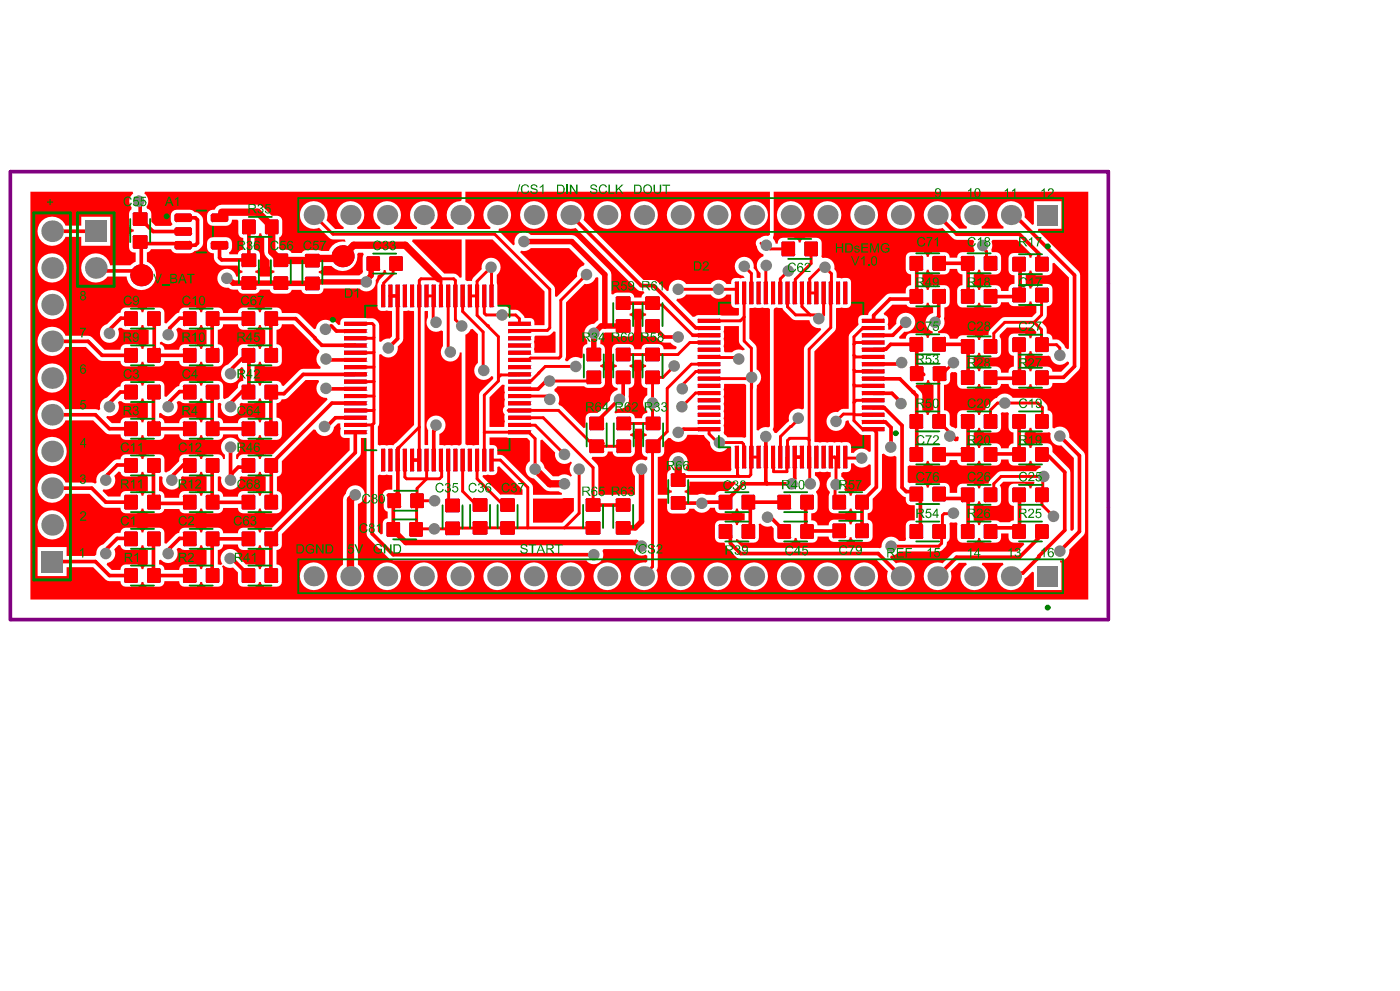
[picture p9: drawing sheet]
<svg xmlns="http://www.w3.org/2000/svg" width="371mm" height="262mm" viewBox="0 0 371 262" stroke-linecap="round" stroke-linejoin="round" font-family="sans-serif">
<path d="M2.7 45.5h291.1v118.6h-291.1z" fill="none" stroke="#800080" stroke-width=".97"/>
<g fill="#800080">
<path d="M32.9 150.8l.4-.3h2.9l.3 .3v3.2l-.3 .4h-2.9l-.4-.4z" fill-rule="evenodd"/>
<path d="M32.9 141.1l.4-.3h2.9l.3 .3v3.2l-.3 .4h-2.9l-.4-.4z" fill-rule="evenodd"/>
<path d="M32.9 112l.4-.4h2.9l.3 .4v3.1l-.3 .4h-2.9l-.4-.4z" fill-rule="evenodd"/>
<path d="M32.9 102.2l.4-.3h2.9l.3 .3v3.2l-.3 .4h-2.9l-.4-.4z" fill-rule="evenodd"/>
<path d="M39 150.8l.4-.3h2.8l.4 .3v3.2l-.4 .4h-2.8l-.4-.4z" fill-rule="evenodd"/>
<path d="M39 141.1l.4-.3h2.8l.4 .3v3.2l-.4 .4h-2.8l-.4-.4z" fill-rule="evenodd"/>
<path d="M39 112l.4-.4h2.8l.4 .4v3.1l-.4 .4h-2.8l-.4-.4z" fill-rule="evenodd"/>
<path d="M39 102.2l.4-.3h2.8l.4 .3v3.2l-.4 .4h-2.8l-.4-.4z" fill-rule="evenodd"/>
<path d="M48.5 150.8l.4-.3h2.8l.4 .3v3.2l-.4 .4h-2.8l-.4-.4z" fill-rule="evenodd"/>
<path d="M48.5 141.1l.4-.3h2.8l.4 .3v3.2l-.4 .4h-2.8l-.4-.4z" fill-rule="evenodd"/>
<path d="M48.5 112l.4-.4h2.8l.4 .4v3.1l-.4 .4h-2.8l-.4-.4z" fill-rule="evenodd"/>
<path d="M48.5 102.2l.4-.3h2.8l.4 .3v3.2l-.4 .4h-2.8l-.4-.4z" fill-rule="evenodd"/>
<path d="M46.3 64.4l.5-.6h3.5l.6 .6v1.1l-.6 .6h-3.5l-.5-.6z" fill-rule="evenodd"/>
<path d="M46.3 57.1l.5-.5h3.5l.6 .5v1.1l-.6 .6h-3.5l-.5-.6z" fill-rule="evenodd"/>
<path d="M54.6 150.8l.3-.3h2.9l.4 .3v3.2l-.4 .4h-2.9l-.3-.4z" fill-rule="evenodd"/>
<path d="M54.6 141.1l.3-.3h2.9l.4 .3v3.2l-.4 .4h-2.9l-.3-.4z" fill-rule="evenodd"/>
<path d="M54.6 112l.3-.4h2.9l.4 .4v3.1l-.4 .4h-2.9l-.3-.4z" fill-rule="evenodd"/>
<path d="M54.6 102.2l.3-.3h2.9l.4 .3v3.2l-.4 .4h-2.9l-.3-.4z" fill-rule="evenodd"/>
<path d="M64.1 150.8l.3-.3h2.9l.4 .3v3.2l-.4 .4h-2.9l-.3-.4z" fill-rule="evenodd"/>
<path d="M64.1 141.1l.3-.3h2.9l.4 .3v3.2l-.4 .4h-2.9l-.3-.4z" fill-rule="evenodd"/>
<path d="M64.1 112l.3-.4h2.9l.4 .4v3.1l-.4 .4h-2.9l-.3-.4z" fill-rule="evenodd"/>
<path d="M64.1 102.2l.3-.3h2.9l.4 .3v3.2l-.4 .4h-2.9l-.3-.4z" fill-rule="evenodd"/>
<path d="M64 73.5l.4-.3h3.2l.3 .3v2.9l-.3 .4h-3.2l-.4-.4z" fill-rule="evenodd"/>
<path d="M70.1 150.8l.4-.3h2.9l.3 .3v3.2l-.3 .4h-2.9l-.4-.4z" fill-rule="evenodd"/>
<path d="M70.1 141.1l.4-.3h2.9l.3 .3v3.2l-.3 .4h-2.9l-.4-.4z" fill-rule="evenodd"/>
<path d="M70.1 112l.4-.4h2.9l.3 .4v3.1l-.3 .4h-2.9l-.4-.4z" fill-rule="evenodd"/>
<path d="M70.1 102.2l.4-.3h2.9l.3 .3v3.2l-.3 .4h-2.9l-.4-.4z" fill-rule="evenodd"/>
<path d="M156.2 110.7l.4-.3h3.2l.3 .3v2.9l-.3 .4h-3.2l-.4-.4z" fill-rule="evenodd"/>
<path d="M163.4 110.7l.4-.3h3.1l.4 .3v2.9l-.4 .4h-3.1l-.4-.4z" fill-rule="evenodd"/>
<path d="M163.2 78.9l.4-.4h3.2l.3 .4v2.8l-.3 .4h-3.2l-.4-.4z" fill-rule="evenodd"/>
<path d="M171.2 110.7l.3-.3h3.2l.4 .3v2.9l-.4 .4h-3.2l-.3-.4z" fill-rule="evenodd"/>
<path d="M171 78.9l.4-.4h3.2l.3 .4v2.8l-.3 .4h-3.2l-.4-.4z" fill-rule="evenodd"/>
<path d="M241.1 118.8l.4-.4h2.8l.4 .4v3.2l-.4 .3h-2.8l-.4-.3z" fill-rule="evenodd"/>
<path d="M241.1 110l.4-.3h2.8l.4 .3v3.2l-.4 .4h-2.8l-.4-.4z" fill-rule="evenodd"/>
<path d="M274.4 118.8l.4-.4h2.8l.4 .4v3.2l-.4 .3h-2.8l-.4-.3z" fill-rule="evenodd"/>
<path d="M274.4 110l.4-.3h2.8l.4 .3v3.2l-.4 .4h-2.8l-.4-.4z" fill-rule="evenodd"/>
<path d="M32.9 131.4l.4-.4h2.9l.3 .4v3.2l-.3 .3h-2.9l-.4-.3z" fill-rule="evenodd"/>
<path d="M32.9 121.7l.4-.4h2.9l.3 .4v3.2l-.3 .3h-2.9l-.4-.3z" fill-rule="evenodd"/>
<path d="M32.9 92.5l.4-.3h2.9l.3 .3v3.2l-.3 .4h-2.9l-.4-.4z" fill-rule="evenodd"/>
<path d="M32.9 82.8l.4-.4h2.9l.3 .4v3.2l-.3 .3h-2.9l-.4-.3z" fill-rule="evenodd"/>
<path d="M39 131.4l.4-.4h2.8l.4 .4v3.2l-.4 .3h-2.8l-.4-.3z" fill-rule="evenodd"/>
<path d="M39 121.7l.4-.4h2.8l.4 .4v3.2l-.4 .3h-2.8l-.4-.3z" fill-rule="evenodd"/>
<path d="M39 92.5l.4-.3h2.8l.4 .3v3.2l-.4 .4h-2.8l-.4-.4z" fill-rule="evenodd"/>
<path d="M39 82.8l.4-.4h2.8l.4 .4v3.2l-.4 .3h-2.8l-.4-.3z" fill-rule="evenodd"/>
<path d="M48.5 131.4l.4-.4h2.8l.4 .4v3.2l-.4 .3h-2.8l-.4-.3z" fill-rule="evenodd"/>
<path d="M48.5 121.7l.4-.4h2.8l.4 .4v3.2l-.4 .3h-2.8l-.4-.3z" fill-rule="evenodd"/>
<path d="M48.5 92.5l.4-.3h2.8l.4 .3v3.2l-.4 .4h-2.8l-.4-.4z" fill-rule="evenodd"/>
<path d="M48.5 82.8l.4-.4h2.8l.4 .4v3.2l-.4 .3h-2.8l-.4-.3z" fill-rule="evenodd"/>
<path d="M46.3 60.8l.5-.6h3.5l.6 .6v1.1l-.6 .5h-3.5l-.5-.5z" fill-rule="evenodd"/>
<path d="M54.6 131.4l.3-.4h2.9l.4 .4v3.2l-.4 .3h-2.9l-.3-.3z" fill-rule="evenodd"/>
<path d="M54.6 121.7l.3-.4h2.9l.4 .4v3.2l-.4 .3h-2.9l-.3-.3z" fill-rule="evenodd"/>
<path d="M54.6 92.5l.3-.3h2.9l.4 .3v3.2l-.4 .4h-2.9l-.3-.4z" fill-rule="evenodd"/>
<path d="M54.6 82.8l.3-.4h2.9l.4 .4v3.2l-.4 .3h-2.9l-.3-.3z" fill-rule="evenodd"/>
<path d="M64.1 121.7l.3-.4h2.9l.4 .4v3.2l-.4 .3h-2.9l-.3-.3z" fill-rule="evenodd"/>
<path d="M64.1 131.4l.3-.4h2.9l.4 .4v3.2l-.4 .3h-2.9l-.3-.3z" fill-rule="evenodd"/>
<path d="M64.1 92.5l.3-.3h2.9l.4 .3v3.2l-.4 .4h-2.9l-.3-.4z" fill-rule="evenodd"/>
<path d="M64.1 82.8l.3-.4h2.9l.4 .4v3.2l-.4 .3h-2.9l-.3-.3z" fill-rule="evenodd"/>
<path d="M64 67.5l.4-.4h3.2l.3 .4v2.9l-.3 .3h-3.2l-.4-.3z" fill-rule="evenodd"/>
<path d="M64.2 58.5l.3-.4h2.9l.4 .4v3.2l-.4 .3h-2.9l-.3-.3z" fill-rule="evenodd"/>
<path d="M70.1 121.7l.4-.4h2.9l.3 .4v3.2l-.3 .3h-2.9l-.4-.3z" fill-rule="evenodd"/>
<path d="M70.1 131.4l.4-.4h2.9l.3 .4v3.2l-.3 .3h-2.9l-.4-.3z" fill-rule="evenodd"/>
<path d="M70.1 92.5l.4-.3h2.9l.3 .3v3.2l-.3 .4h-2.9l-.4-.4z" fill-rule="evenodd"/>
<path d="M70.1 82.8l.4-.4h2.9l.3 .4v3.2l-.3 .3h-2.9l-.4-.3z" fill-rule="evenodd"/>
<path d="M70.2 58.5l.4-.4h2.9l.3 .4v3.2l-.3 .3h-2.9l-.4-.3z" fill-rule="evenodd"/>
<path d="M102.5 138.6l.3-.3h2.9l.4 .3v3.2l-.4 .4h-2.9l-.3-.4z" fill-rule="evenodd"/>
<path d="M102.7 131l.4-.3h2.9l.3 .3v3.2l-.3 .4h-2.9l-.4-.4z" fill-rule="evenodd"/>
<path d="M104.9 119l.1-.1 .9 .1-.1 5.8-.9-.1z" fill-rule="evenodd"/>
<path d="M103 119l.1-.1 .9 .1-.1 5.8-.9-.1z" fill-rule="evenodd"/>
<path d="M101 119l.2-.1 .9 .1-.1 5.8-1-.1z" fill-rule="evenodd"/>
<path d="M101 75.5l.2-.1 .9 .1-.1 5.9-1-.2z" fill-rule="evenodd"/>
<path d="M103.1 75.4l.9 .1-.1 5.9-.9-.2z" fill-rule="evenodd"/>
<path d="M104.9 75.5l.1-.1 .9 .1-.1 5.9-.9-.2z" fill-rule="evenodd"/>
<path d="M103.2 68.2l.4-.3h2.8l.4 .3v3.2l-.4 .4h-2.8l-.4-.4z" fill-rule="evenodd"/>
<path d="M108.5 138.6l.4-.3h2.8l.4 .3v3.2l-.4 .4h-2.8l-.4-.4z" fill-rule="evenodd"/>
<path d="M108.8 131l.3-.3h2.9l.4 .3v3.2l-.4 .4h-2.9l-.3-.4z" fill-rule="evenodd"/>
<path d="M112.5 119l.2-.1 .9 .1-.1 5.8-1-.1z" fill-rule="evenodd"/>
<path d="M110.6 119l.1-.1 1 .1-.1 5.8-1-.1z" fill-rule="evenodd"/>
<path d="M108.7 119l.1-.1 1 .1-.2 5.8-.9-.1z" fill-rule="evenodd"/>
<path d="M108.7 75.5l.1-.1 1 .1-.2 5.9-.9-.2z" fill-rule="evenodd"/>
<path d="M110.7 75.4l1 .1-.1 5.9-1-.2z" fill-rule="evenodd"/>
<path d="M112.5 75.5l.2-.1 .9 .1-.1 5.9-1-.2z" fill-rule="evenodd"/>
<path d="M118 138.5l.4-.4h3.2l.3 .4v2.9l-.3 .3h-3.2l-.4-.3z" fill-rule="evenodd"/>
<path d="M120.2 119l.1-.1 1 .1-.2 5.8-.9-.1z" fill-rule="evenodd"/>
<path d="M118.3 119l.1-.1 .9 .1-.1 5.8-.9-.1z" fill-rule="evenodd"/>
<path d="M116.4 119l.1-.1 .9 .1-.1 5.8-.9-.1z" fill-rule="evenodd"/>
<path d="M116.4 75.5l.1-.1 .9 .1-.1 5.9-.9-.2z" fill-rule="evenodd"/>
<path d="M118.4 75.4l.9 .1-.1 5.9-.9-.2z" fill-rule="evenodd"/>
<path d="M120.2 75.5l.1-.1 1 .1-.2 5.9-.9-.2z" fill-rule="evenodd"/>
<path d="M125.3 138.4l.4-.4h3.2l.3 .4v2.8l-.3 .4h-3.2l-.4-.4z" fill-rule="evenodd"/>
<path d="M127.8 119l.2-.1 .9 .1-.1 5.8-1-.1z" fill-rule="evenodd"/>
<path d="M125.9 119l.2-.1 .9 .1-.1 5.8-1-.1z" fill-rule="evenodd"/>
<path d="M124 119l.2-.1 .9 .1-.1 5.8-1-.1z" fill-rule="evenodd"/>
<path d="M124 75.5l.2-.1 .9 .1-.1 5.9-1-.2z" fill-rule="evenodd"/>
<path d="M126.1 75.4l.9 .1-.1 5.9-1-.2z" fill-rule="evenodd"/>
<path d="M127.8 75.5l.2-.1 .9 .1-.1 5.9-1-.2z" fill-rule="evenodd"/>
<path d="M132.6 138.4l.4-.4h3.1l.4 .4v2.9l-.4 .3h-3.1l-.4-.3z" fill-rule="evenodd"/>
<path d="M155.3 138.4l.3-.4h3.2l.4 .4v2.8l-.4 .4h-3.2l-.3-.4z" fill-rule="evenodd"/>
<path d="M156.2 116.8l.4-.4h3.2l.3 .4v2.8l-.3 .4h-3.2l-.4-.4z" fill-rule="evenodd"/>
<path d="M155.5 98.5l.3-.4h3.2l.4 .4v2.9l-.4 .3h-3.2l-.3-.3z" fill-rule="evenodd"/>
<path d="M155.5 92.5l.3-.4h3.2l.4 .4v2.8l-.4 .4h-3.2l-.3-.4z" fill-rule="evenodd"/>
<path d="M163.2 138.4l.4-.4h3.2l.3 .4v2.8l-.3 .4h-3.2l-.4-.4z" fill-rule="evenodd"/>
<path d="M163.4 116.8l.4-.4h3.1l.4 .4v2.8l-.4 .4h-3.1l-.4-.4z" fill-rule="evenodd"/>
<path d="M163.2 98.5l.4-.4h3.2l.3 .4v2.9l-.3 .3h-3.2l-.4-.3z" fill-rule="evenodd"/>
<path d="M163.2 92.5l.4-.4h3.2l.3 .4v2.8l-.3 .4h-3.2l-.4-.4z" fill-rule="evenodd"/>
<path d="M163.2 84.9l.4-.4h3.2l.3 .4v2.9l-.3 .3h-3.2l-.4-.3z" fill-rule="evenodd"/>
<path d="M171.2 116.8l.3-.4h3.2l.4 .4v2.8l-.4 .4h-3.2l-.3-.4z" fill-rule="evenodd"/>
<path d="M171 84.9l.4-.4h3.2l.3 .4v2.9l-.3 .3h-3.2l-.4-.3z" fill-rule="evenodd"/>
<path d="M171 92.5l.4-.4h3.2l.3 .4v2.8l-.3 .4h-3.2l-.4-.4z" fill-rule="evenodd"/>
<path d="M171 98.5l.4-.4h3.2l.3 .4v2.9l-.3 .3h-3.2l-.4-.3z" fill-rule="evenodd"/>
<path d="M196.6 139.2l.3-.4h2.9l.4 .4v3.2l-.4 .3h-2.9l-.3-.3z" fill-rule="evenodd"/>
<path d="M196.6 131.4l.3-.4h2.9l.4 .4v3.2l-.4 .3h-2.9l-.3-.3z" fill-rule="evenodd"/>
<path d="M198.6 118.2l.2-.1 .9 .1-.1 5.8-1-.1z" fill-rule="evenodd"/>
<path d="M196.7 118.2l.2-.1 .9 .1-.1 5.8-1-.1z" fill-rule="evenodd"/>
<path d="M194.8 118.2l.1-.1 1 .1-.1 5.8-1-.1z" fill-rule="evenodd"/>
<path d="M194.9 74.6l1 .1-.1 5.9-1-.2z" fill-rule="evenodd"/>
<path d="M196.7 74.7l.2-.1 .9 .1-.1 5.9-1-.2z" fill-rule="evenodd"/>
<path d="M198.8 74.6l.9 .1-.1 5.9-1-.2z" fill-rule="evenodd"/>
<path d="M206.3 118.2l.1-.1 1 .1-.2 5.8-.9-.1z" fill-rule="evenodd"/>
<path d="M204.4 118.2l.1-.1 1 .1-.2 5.8-.9-.1z" fill-rule="evenodd"/>
<path d="M202.5 118.2l.1-.1 .9 .1-.1 5.8-.9-.1z" fill-rule="evenodd"/>
<path d="M202.5 74.7l.1-.1 .9 .1-.1 5.9-.9-.2z" fill-rule="evenodd"/>
<path d="M204.4 74.7l.1-.1 1 .1-.2 5.9-.9-.2z" fill-rule="evenodd"/>
<path d="M206.4 74.6l1 .1-.2 5.9-.9-.2z" fill-rule="evenodd"/>
<path d="M212.1 139.2l.4-.4h2.9l.3 .4v3.2l-.3 .3h-2.9l-.4-.3z" fill-rule="evenodd"/>
<path d="M212.1 131.4l.4-.4h2.9l.3 .4v3.2l-.3 .3h-2.9l-.4-.3z" fill-rule="evenodd"/>
<path d="M214 118.2l.1-.1 .9 .1-.1 5.8-.9-.1z" fill-rule="evenodd"/>
<path d="M212 118.2l.2-.1 .9 .1-.1 5.8-1-.1z" fill-rule="evenodd"/>
<path d="M210.1 118.2l.2-.1 .9 .1-.1 5.8-1-.1z" fill-rule="evenodd"/>
<path d="M210.3 74.6l.9 .1-.1 5.9-1-.2z" fill-rule="evenodd"/>
<path d="M212 74.7l.2-.1 .9 .1-.1 5.9-1-.2z" fill-rule="evenodd"/>
<path d="M214 74.7l.1-.1 .9 .1-.1 5.9-.9-.2z" fill-rule="evenodd"/>
<path d="M221.6 118.2l.2-.1 .9 .1-.1 5.8-1-.1z" fill-rule="evenodd"/>
<path d="M219.7 118.2l.1-.1 1 .1-.2 5.8-.9-.1z" fill-rule="evenodd"/>
<path d="M217.8 118.2l.1-.1 1 .1-.2 5.8-.9-.1z" fill-rule="evenodd"/>
<path d="M217.8 74.7l.1-.1 1 .1-.2 5.9-.9-.2z" fill-rule="evenodd"/>
<path d="M219.7 74.7l.1-.1 1 .1-.2 5.9-.9-.2z" fill-rule="evenodd"/>
<path d="M221.8 74.6l.9 .1-.1 5.9-1-.2z" fill-rule="evenodd"/>
<path d="M226.7 139l.4-.4h2.9l.3 .4v3.2l-.3 .3h-2.9l-.4-.3z" fill-rule="evenodd"/>
<path d="M226.7 131.4l.4-.4h2.9l.3 .4v3.2l-.3 .3h-2.9l-.4-.3z" fill-rule="evenodd"/>
<path d="M241.1 139.2l.4-.4h2.8l.4 .4v3.2l-.4 .3h-2.8l-.4-.3z" fill-rule="evenodd"/>
<path d="M241.1 129.3l.4-.4h2.8l.4 .4v3.1l-.4 .4h-2.8l-.4-.4z" fill-rule="evenodd"/>
<path d="M241.2 97.4l.4-.4h2.9l.3 .4v3.2l-.3 .3h-2.9l-.4-.3z" fill-rule="evenodd"/>
<path d="M241.1 76.9l.4-.4h2.8l.4 .4v3.2l-.4 .3h-2.8l-.4-.3z" fill-rule="evenodd"/>
<path d="M241.1 89.6l.4-.4h2.8l.4 .4v3.2l-.4 .3h-2.8l-.4-.3z" fill-rule="evenodd"/>
<path d="M241.1 68.1l.4-.3h2.8l.4 .3v3.2l-.4 .4h-2.8l-.4-.4z" fill-rule="evenodd"/>
<path d="M274.4 139.2l.4-.4h2.8l.4 .4v3.2l-.4 .3h-2.8l-.4-.3z" fill-rule="evenodd"/>
<path d="M274.4 129.5l.4-.4h2.8l.4 .4v3.1l-.4 .4h-2.8l-.4-.4z" fill-rule="evenodd"/>
<path d="M274.4 98.5l.4-.4h2.8l.4 .4v3.1l-.4 .4h-2.8l-.4-.4z" fill-rule="evenodd"/>
<path d="M274.4 89.7l.4-.4h2.8l.4 .4v3.2l-.4 .3h-2.8l-.4-.3z" fill-rule="evenodd"/>
<path d="M274.4 76.5l.4-.3h2.8l.4 .3v3.2l-.4 .4h-2.8l-.4-.4z" fill-rule="evenodd"/>
<path d="M274.4 68.4l.4-.4h2.8l.4 .4v3.2l-.4 .3h-2.8l-.4-.3z" fill-rule="evenodd"/>
<path d="M118 132.4l.4-.3h3.2l.3 .3v2.9l-.3 .4h-3.2l-.4-.4z" fill-rule="evenodd"/>
<path d="M125.3 132.3l.4-.3h3.2l.3 .3v2.9l-.3 .4h-3.2l-.4-.4z" fill-rule="evenodd"/>
<path d="M132.6 132.3l.4-.3h3.1l.4 .3v2.9l-.4 .4h-3.1l-.4-.4z" fill-rule="evenodd"/>
<path d="M155.3 132.3l.3-.3h3.2l.4 .3v2.9l-.4 .4h-3.2l-.3-.4z" fill-rule="evenodd"/>
<path d="M163.2 132.3l.4-.3h3.2l.3 .3v2.9l-.3 .4h-3.2l-.4-.4z" fill-rule="evenodd"/>
<path d="M35.2 56.6l.4-.4h3.2l.3 .4v2.9l-.3 .3h-3.2l-.4-.3z" fill-rule="evenodd"/>
<path d="M80.9 73.6l.3-.3h3.2l.4 .3v2.9l-.4 .4h-3.2l-.3-.4z" fill-rule="evenodd"/>
<path d="M72.5 73.5l.3-.3h3.2l.4 .3v2.9l-.4 .4h-3.2l-.3-.4z" fill-rule="evenodd"/>
<path d="M91.2 114.1l5.8-.2 .2 1-5.9 .1z" fill-rule="evenodd"/>
<path d="M91.2 112.1l5.8-.1 .2 1-5.9 .1z" fill-rule="evenodd"/>
<path d="M91.2 110.2l5.8-.1 .2 .9-5.9 .2z" fill-rule="evenodd"/>
<path d="M91.2 106.4l5.8-.1 .2 .9-5.9 .1z" fill-rule="evenodd"/>
<path d="M91.2 104.5l5.8-.1 .2 .9-5.9 .1z" fill-rule="evenodd"/>
<path d="M91.2 102.6l5.8-.2 .2 1-5.9 .1z" fill-rule="evenodd"/>
<path d="M91.2 98.8l5.8-.2 .2 1-5.9 .1z" fill-rule="evenodd"/>
<path d="M91.2 96.8l5.8-.1 .2 .9-5.9 .2z" fill-rule="evenodd"/>
<path d="M91.2 94.9l5.8-.1 .2 .9-5.9 .2z" fill-rule="evenodd"/>
<path d="M91.2 91.1l5.8-.1 .2 .9-5.9 .1z" fill-rule="evenodd"/>
<path d="M91.2 89.2l5.8-.1 .2 .9-5.9 .1z" fill-rule="evenodd"/>
<path d="M91.2 87.3l5.8-.2 .2 1-5.9 .1z" fill-rule="evenodd"/>
<path d="M134.7 110.2l5.8-.1 .2 .9-5.9 .2z" fill-rule="evenodd"/>
<path d="M134.7 112.1l5.8-.1 .2 1-5.9 .1z" fill-rule="evenodd"/>
<path d="M134.7 114.1l5.8-.2 .2 1-5.9 .1z" fill-rule="evenodd"/>
<path d="M134.7 102.6l5.8-.2 .2 1-5.9 .1z" fill-rule="evenodd"/>
<path d="M134.7 104.5l5.8-.1 .2 .9-5.9 .1z" fill-rule="evenodd"/>
<path d="M134.7 106.4l5.8-.1 .2 .9-5.9 .1z" fill-rule="evenodd"/>
<path d="M134.7 94.9l5.8-.1 .2 .9-5.9 .2z" fill-rule="evenodd"/>
<path d="M134.7 96.8l5.8-.1 .2 .9-5.9 .2z" fill-rule="evenodd"/>
<path d="M134.7 98.8l5.8-.2 .2 1-5.9 .1z" fill-rule="evenodd"/>
<path d="M134.7 87.3l5.8-.2 .2 1-5.9 .1z" fill-rule="evenodd"/>
<path d="M134.7 89.2l5.8-.1 .2 .9-5.9 .1z" fill-rule="evenodd"/>
<path d="M134.7 91.1l5.8-.1 .2 .9-5.9 .1z" fill-rule="evenodd"/>
<path d="M185.1 113.1h5.7l.1 1-5.8 .1-.1-.1z" fill-rule="evenodd"/>
<path d="M185.1 111.2h5.7l.1 1-5.8 .1-.1-.1z" fill-rule="evenodd"/>
<path d="M185.1 109.3h5.7l.1 1-5.8 .1-.1-.1z" fill-rule="evenodd"/>
<path d="M185.1 105.5h5.7l.1 .9-5.8 .2-.1-.2z" fill-rule="evenodd"/>
<path d="M185.1 103.6h5.7l.1 .9-5.8 .1-.1-.1z" fill-rule="evenodd"/>
<path d="M185.1 101.7h5.7l.1 .9-5.8 .1-.1-.1z" fill-rule="evenodd"/>
<path d="M185.1 97.8h5.7l.1 1-5.8 .1-.1-.1z" fill-rule="evenodd"/>
<path d="M185.1 95.9h5.7l.1 1-5.8 .1-.1-.1z" fill-rule="evenodd"/>
<path d="M185.1 94h5.7l.1 .9-5.8 .2-.1-.2z" fill-rule="evenodd"/>
<path d="M185.1 90.2h5.7l.1 .9-5.8 .2-.1-.2z" fill-rule="evenodd"/>
<path d="M185.1 88.3h5.7l.1 .9-5.8 .1-.1-.1z" fill-rule="evenodd"/>
<path d="M185.1 86.4h5.7l.1 .9-5.8 .1-.1-.1z" fill-rule="evenodd"/>
<path d="M207.2 64.3l.3-.3h2.9l.4 .3v3.2l-.4 .4h-2.9l-.3-.4z" fill-rule="evenodd"/>
<path d="M228.5 109.4l5.8-.1 .2 1-5.9 .1z" fill-rule="evenodd"/>
<path d="M228.5 111.4l5.8-.2 .2 1-5.9 .1z" fill-rule="evenodd"/>
<path d="M228.5 113.3l5.8-.2 .2 1-5.9 .1z" fill-rule="evenodd"/>
<path d="M228.5 101.8l5.8-.1 .2 .9-5.9 .1z" fill-rule="evenodd"/>
<path d="M228.5 103.7l5.8-.1 .2 .9-5.9 .1z" fill-rule="evenodd"/>
<path d="M228.5 105.6l5.8-.1 .2 .9-5.9 .2z" fill-rule="evenodd"/>
<path d="M228.5 94.1l5.8-.1 .2 .9-5.9 .2z" fill-rule="evenodd"/>
<path d="M228.5 96.1l5.8-.2 .2 1-5.9 .1z" fill-rule="evenodd"/>
<path d="M228.5 98l5.8-.2 .2 1-5.9 .1z" fill-rule="evenodd"/>
<path d="M228.5 86.5l5.8-.1 .2 .9-5.9 .1z" fill-rule="evenodd"/>
<path d="M228.5 88.4l5.8-.1 .2 .9-5.9 .1z" fill-rule="evenodd"/>
<path d="M228.5 90.3l5.8-.1 .2 .9-5.9 .2z" fill-rule="evenodd"/>
<path d="M213.2 64.3l.4-.3h2.9l.3 .3v3.2l-.3 .4h-2.9l-.4-.4z" fill-rule="evenodd"/>
<path d="M260.8 118.8l.3-.4h2.9l.4 .4v3.2l-.4 .3h-2.9l-.3-.3z" fill-rule="evenodd"/>
<path d="M254.7 118.8l.4-.4h2.9l.3 .4v3.2l-.3 .3h-2.9l-.4-.3z" fill-rule="evenodd"/>
<path d="M268.3 118.8l.4-.4h2.9l.3 .4v3.2l-.3 .3h-2.9l-.4-.3z" fill-rule="evenodd"/>
<path d="M247.2 118.8l.3-.4h2.9l.4 .4v3.2l-.4 .3h-2.9l-.3-.3z" fill-rule="evenodd"/>
<path d="M247.2 110l.3-.3h2.9l.4 .3v3.2l-.4 .4h-2.9l-.3-.4z" fill-rule="evenodd"/>
<path d="M254.7 110l.4-.3h2.9l.3 .3v3.2l-.3 .4h-2.9l-.4-.4z" fill-rule="evenodd"/>
<path d="M260.8 110l.3-.3h2.9l.4 .3v3.2l-.4 .4h-2.9l-.3-.4z" fill-rule="evenodd"/>
<path d="M268.3 110l.4-.3h2.9l.3 .3v3.2l-.3 .4h-2.9l-.4-.4z" fill-rule="evenodd"/>
<path d="M35.2 62.6l.4-.3h3.2l.3 .3v2.9l-.3 .4h-3.2l-.4-.4z" fill-rule="evenodd"/>
<path d="M80.9 67.6l.3-.4h3.2l.4 .4v2.9l-.4 .3h-3.2l-.3-.3z" fill-rule="evenodd"/>
<path d="M72.5 67.5l.3-.4h3.2l.4 .4v2.9l-.4 .3h-3.2l-.3-.3z" fill-rule="evenodd"/>
<path d="M91.2 108.3l5.8-.1 .2 .9-5.9 .2z" fill-rule="evenodd"/>
<path d="M114.4 119l.2-.1 .9 .1-.1 5.8-1-.1z" fill-rule="evenodd"/>
<path d="M106.8 119l.1-.1 1 .1-.2 5.8-.9-.1z" fill-rule="evenodd"/>
<path d="M91.2 100.7l5.8-.2 .2 1-5.9 .1z" fill-rule="evenodd"/>
<path d="M91.2 93l5.8-.1 .2 .9-5.9 .2z" fill-rule="evenodd"/>
<path d="M91.2 85.4l5.8-.2 .2 1-5.9 .1z" fill-rule="evenodd"/>
<path d="M106.9 75.4l1 .1-.2 5.9-.9-.2z" fill-rule="evenodd"/>
<path d="M114.6 75.4l.9 .1-.1 5.9-1-.2z" fill-rule="evenodd"/>
<path d="M97.1 68.2l.4-.3h2.9l.3 .3v3.2l-.3 .4h-2.9l-.4-.4z" fill-rule="evenodd"/>
<path d="M134.7 108.3l5.8-.1 .2 .9-5.9 .2z" fill-rule="evenodd"/>
<path d="M129.8 119l.1-.1 .9 .1-.1 5.8-.9-.1z" fill-rule="evenodd"/>
<path d="M122.1 119l.1-.1 1 .1-.2 5.8-.9-.1z" fill-rule="evenodd"/>
<path d="M134.7 85.4l5.8-.2 .2 1-5.9 .1z" fill-rule="evenodd"/>
<path d="M134.7 93l5.8-.1 .2 .9-5.9 .2z" fill-rule="evenodd"/>
<path d="M134.7 100.7l5.8-.2 .2 1-5.9 .1z" fill-rule="evenodd"/>
<path d="M122.2 75.4l1 .1-.2 5.9-.9-.2z" fill-rule="evenodd"/>
<path d="M129.9 75.4l.9 .1-.1 5.9-.9-.2z" fill-rule="evenodd"/>
<path d="M190.5 139.2l.4-.4h2.9l.3 .4v3.2l-.3 .3h-2.9l-.4-.3z" fill-rule="evenodd"/>
<path d="M206.1 139.2l.3-.4h2.9l.4 .4v3.2l-.4 .3h-2.9l-.3-.3z" fill-rule="evenodd"/>
<path d="M206.1 131.4l.3-.4h2.9l.4 .4v3.2l-.4 .3h-2.9l-.3-.3z" fill-rule="evenodd"/>
<path d="M190.5 131.4l.4-.4h2.9l.3 .4v3.2l-.3 .3h-2.9l-.4-.3z" fill-rule="evenodd"/>
<path d="M185.1 107.4h5.7l.1 .9-5.8 .2-.1-.2z" fill-rule="evenodd"/>
<path d="M208.2 118.2l.2-.1 .9 .1-.1 5.8-1-.1z" fill-rule="evenodd"/>
<path d="M200.6 118.2l.1-.1 .9 .1-.1 5.8-.9-.1z" fill-rule="evenodd"/>
<path d="M185.1 99.7h5.7l.1 1-5.8 .1-.1-.1z" fill-rule="evenodd"/>
<path d="M185.1 92.1h5.7l.1 .9-5.8 .2-.1-.2z" fill-rule="evenodd"/>
<path d="M185.1 84.4h5.7l.1 1-5.8 .1-.1-.1z" fill-rule="evenodd"/>
<path d="M200.6 74.7l.1-.1 .9 .1-.1 5.9-.9-.2z" fill-rule="evenodd"/>
<path d="M208.2 74.7l.2-.1 .9 .1-.1 5.9-1-.2z" fill-rule="evenodd"/>
<path d="M220.7 139l.3-.4h2.9l.4 .4v3.2l-.4 .3h-2.9l-.3-.3z" fill-rule="evenodd"/>
<path d="M220.7 131.4l.3-.4h2.9l.4 .4v3.2l-.4 .3h-2.9l-.3-.3z" fill-rule="evenodd"/>
<path d="M228.5 107.5l5.8-.1 .2 .9-5.9 .2z" fill-rule="evenodd"/>
<path d="M223.5 118.2l.2-.1 .9 .1-.1 5.8-1-.1z" fill-rule="evenodd"/>
<path d="M215.9 118.2l.1-.1 1 .1-.2 5.8-.9-.1z" fill-rule="evenodd"/>
<path d="M228.5 84.6l5.8-.2 .2 1-5.9 .1z" fill-rule="evenodd"/>
<path d="M228.5 92.2l5.8-.1 .2 .9-5.9 .2z" fill-rule="evenodd"/>
<path d="M228.5 99.9l5.8-.2 .2 1-5.9 .1z" fill-rule="evenodd"/>
<path d="M215.9 74.7l.1-.1 1 .1-.2 5.9-.9-.2z" fill-rule="evenodd"/>
<path d="M223.5 74.7l.2-.1 .9 .1-.1 5.9-1-.2z" fill-rule="evenodd"/>
<path d="M247.2 139.2l.3-.4h2.9l.4 .4v3.2l-.4 .3h-2.9l-.3-.3z" fill-rule="evenodd"/>
<path d="M260.8 139.2l.3-.4h2.9l.4 .4v3.2l-.4 .3h-2.9l-.3-.3z" fill-rule="evenodd"/>
<path d="M254.7 139.2l.4-.4h2.9l.3 .4v3.2l-.3 .3h-2.9l-.4-.3z" fill-rule="evenodd"/>
<path d="M268.3 139.2l.4-.4h2.9l.3 .4v3.2l-.3 .3h-2.9l-.4-.3z" fill-rule="evenodd"/>
<path d="M247.2 129.3l.3-.4h2.9l.4 .4v3.1l-.4 .4h-2.9l-.3-.4z" fill-rule="evenodd"/>
<path d="M254.7 129.5l.4-.4h2.9l.3 .4v3.1l-.3 .4h-2.9l-.4-.4z" fill-rule="evenodd"/>
<path d="M260.8 129.5l.3-.4h2.9l.4 .4v3.1l-.4 .4h-2.9l-.3-.4z" fill-rule="evenodd"/>
<path d="M268.3 129.5l.4-.4h2.9l.3 .4v3.1l-.3 .4h-2.9l-.4-.4z" fill-rule="evenodd"/>
<path d="M247.3 97.4l.3-.4h2.9l.4 .4v3.2l-.4 .3h-2.9l-.3-.3z" fill-rule="evenodd"/>
<path d="M247.2 76.9l.3-.4h2.9l.4 .4v3.2l-.4 .3h-2.9l-.3-.3z" fill-rule="evenodd"/>
<path d="M260.8 98.4l.3-.3h2.9l.4 .3v3.2l-.4 .4h-2.9l-.3-.4z" fill-rule="evenodd"/>
<path d="M254.7 98.4l.4-.3h2.9l.3 .3v3.2l-.3 .4h-2.9l-.4-.4z" fill-rule="evenodd"/>
<path d="M268.3 98.5l.4-.4h2.9l.3 .4v3.1l-.3 .4h-2.9l-.4-.4z" fill-rule="evenodd"/>
<path d="M260.8 76.9l.3-.4h2.9l.4 .4v3.2l-.4 .3h-2.9l-.3-.3z" fill-rule="evenodd"/>
<path d="M254.7 76.9l.4-.4h2.9l.3 .4v3.2l-.3 .3h-2.9l-.4-.3z" fill-rule="evenodd"/>
<path d="M247.2 89.6l.3-.4h2.9l.4 .4v3.2l-.4 .3h-2.9l-.3-.3z" fill-rule="evenodd"/>
<path d="M254.7 90.1l.4-.3h2.9l.3 .3v3.2l-.3 .4h-2.9l-.4-.4z" fill-rule="evenodd"/>
<path d="M260.8 90.1l.3-.3h2.9l.4 .3v3.2l-.4 .4h-2.9l-.3-.4z" fill-rule="evenodd"/>
<path d="M268.3 89.7l.4-.4h2.9l.3 .4v3.2l-.3 .3h-2.9l-.4-.3z" fill-rule="evenodd"/>
<path d="M268.3 76.5l.4-.3h2.9l.3 .3v3.2l-.3 .4h-2.9l-.4-.4z" fill-rule="evenodd"/>
<path d="M268.3 68.4l.4-.4h2.9l.3 .4v3.2l-.3 .3h-2.9l-.4-.3z" fill-rule="evenodd"/>
<path d="M247.2 68.1l.3-.3h2.9l.4 .3v3.2l-.4 .4h-2.9l-.3-.4z" fill-rule="evenodd"/>
<path d="M254.7 68.1l.4-.3h2.9l.3 .3v3.2l-.3 .4h-2.9l-.4-.4z" fill-rule="evenodd"/>
<path d="M260.8 68.1l.3-.3h2.9l.4 .3v3.2l-.4 .4h-2.9l-.3-.4z" fill-rule="evenodd"/>
<path d="M55.9 64.4l.5-.6h3.5l.6 .6v1.1l-.6 .6h-3.5l-.5-.6z" fill-rule="evenodd"/>
<path d="M55.9 57.1l.5-.5h3.5l.6 .5v1.1l-.6 .6h-3.5l-.5-.6z" fill-rule="evenodd"/>
<path d="M177.8 125.7l.4-.3h3.2l.3 .3v2.9l-.3 .4h-3.2l-.4-.4z" fill-rule="evenodd"/>
<path d="M177.8 131.8l.4-.4h3.2l.3 .4v2.8l-.3 .4h-3.2l-.4-.4z" fill-rule="evenodd"/>
</g>
<g fill="#800080">
<path d="M36.2 150.5v.3zM36.2 150.5l.3 .3h-.3z"/>
<path d="M32.9 150.8h.4zM33 150.7l.3-.2v.3h-.4z"/>
<path d="M33.3 154v.4zM32.9 154h.4v.4z"/>
<path d="M36.2 154h.3zM36.2 154h.3v.2l-.3 .2z"/>
<path d="M36.2 140.8v.3zM36.2 140.8l.3 .3h-.3z"/>
<path d="M32.9 141.1h.4zM33 140.9l.3-.1v.3h-.4z"/>
<path d="M33.3 144.3v.4zM32.9 144.3h.4v.4z"/>
<path d="M36.2 144.3h.3zM36.2 144.3h.3l-.3 .4z"/>
<path d="M36.2 111.6v.4zM36.2 111.6l.3 .4h-.3z"/>
<path d="M32.9 112h.4zM33 111.8l.3-.2v.4h-.4z"/>
<path d="M33.3 115.1v.4zM32.9 115.1h.4v.4z"/>
<path d="M36.2 115.1h.3zM36.2 115.1h.3l-.3 .4z"/>
<path d="M36.2 101.9v.3zM36.2 101.9l.3 .3h-.3z"/>
<path d="M32.9 102.2h.4zM33 102.1l.3-.2v.3h-.4z"/>
<path d="M33.3 105.4v.4zM32.9 105.4h.4v.4z"/>
<path d="M36.2 105.4h.3zM36.2 105.4h.3l-.3 .4z"/>
<path d="M42.2 150.5v.3zM42.2 150.5l.4 .3h-.4z"/>
<path d="M39 150.8h.4zM39 150.7l.4-.2v.3h-.4z"/>
<path d="M39.4 154v.4zM39 154h.4v.4z"/>
<path d="M42.2 154h.4zM42.2 154h.4l-.1 .2-.3 .2z"/>
<path d="M42.2 140.8v.3zM42.2 140.8l.4 .3h-.4z"/>
<path d="M39 141.1h.4zM39 140.9l.4-.1v.3h-.4z"/>
<path d="M39.4 144.3v.4zM39 144.3h.4v.4z"/>
<path d="M42.2 144.3h.4zM42.2 144.3h.4l-.4 .4z"/>
<path d="M42.2 111.6v.4zM42.2 111.6l.4 .4h-.4z"/>
<path d="M39 112h.4zM39 111.8l.4-.2v.4h-.4z"/>
<path d="M39.4 115.1v.4zM39 115.1h.4v.4z"/>
<path d="M42.2 115.1h.4zM42.2 115.1h.4l-.4 .4z"/>
<path d="M42.2 101.9v.3zM42.2 101.9l.4 .3h-.4z"/>
<path d="M39 102.2h.4zM39 102.1l.4-.2v.3h-.4z"/>
<path d="M39.4 105.4v.4zM39 105.4h.4v.4z"/>
<path d="M42.2 105.4h.4zM42.2 105.4h.4l-.4 .4z"/>
<path d="M51.7 150.5v.3zM51.7 150.5l.4 .3h-.4z"/>
<path d="M48.5 150.8h.4zM48.6 150.7l.3-.2v.3h-.4z"/>
<path d="M48.9 154v.4zM48.5 154h.4v.4z"/>
<path d="M51.7 154h.4zM51.7 154h.4v.2l-.4 .2z"/>
<path d="M51.7 140.8v.3zM51.7 140.8l.4 .3h-.4z"/>
<path d="M48.5 141.1h.4zM48.6 140.9l.3-.1v.3h-.4z"/>
<path d="M48.9 144.3v.4zM48.5 144.3h.4v.4z"/>
<path d="M51.7 144.3h.4zM51.7 144.3h.4l-.4 .4z"/>
<path d="M51.7 111.6v.4zM51.7 111.6l.4 .4h-.4z"/>
<path d="M48.5 112h.4zM48.6 111.8l.3-.2v.4h-.4z"/>
<path d="M48.9 115.1v.4zM48.5 115.1h.4v.4z"/>
<path d="M51.7 115.1h.4zM51.7 115.1h.4l-.4 .4z"/>
<path d="M51.7 101.9v.3zM51.7 101.9l.4 .3h-.4z"/>
<path d="M48.5 102.2h.4zM48.6 102.1l.3-.2v.3h-.4z"/>
<path d="M48.9 105.4v.4zM48.5 105.4h.4v.4z"/>
<path d="M51.7 105.4h.4zM51.7 105.4h.4l-.4 .4z"/>
<path d="M50.3 63.8v.6zM50.3 63.8l.3 .1 .3 .5h-.6z"/>
<path d="M46.3 64.4h.5zM46.3 64.1l.5-.3v.6h-.5z"/>
<path d="M46.8 65.5v.6zM46.3 65.5h.5v.6l-.5-.3z"/>
<path d="M50.3 65.5h.6zM50.3 65.5h.6l-.3 .5-.3 .1z"/>
<path d="M50.3 56.6v.5zM50.3 56.6h.3l.3 .5h-.6z"/>
<path d="M46.3 57.1h.5zM46.3 56.8l.5-.2v.5h-.5z"/>
<path d="M46.8 58.2v.6zM46.3 58.2h.5v.6l-.3-.1z"/>
<path d="M50.3 58.2h.6zM50.3 58.2h.6l-.3 .5-.3 .1z"/>
<path d="M57.8 150.5v.3zM57.8 150.5l.4 .3h-.4z"/>
<path d="M54.6 150.8h.3zM54.6 150.7l.3-.2v.3h-.3z"/>
<path d="M54.9 154v.4zM54.6 154h.3v.4z"/>
<path d="M57.8 154h.4zM57.8 154h.4l-.1 .2-.3 .2z"/>
<path d="M57.8 140.8v.3zM57.8 140.8l.4 .3h-.4z"/>
<path d="M54.6 141.1h.3zM54.6 140.9l.3-.1v.3h-.3z"/>
<path d="M54.9 144.3v.4zM54.6 144.3h.3v.4z"/>
<path d="M57.8 144.3h.4zM57.8 144.3h.4l-.4 .4z"/>
<path d="M57.8 111.6v.4zM57.8 111.6l.4 .4h-.4z"/>
<path d="M54.6 112h.3zM54.6 111.8l.3-.2v.4h-.3z"/>
<path d="M54.9 115.1v.4zM54.6 115.1h.3v.4z"/>
<path d="M57.8 115.1h.4zM57.8 115.1h.4l-.4 .4z"/>
<path d="M57.8 101.9v.3zM57.8 101.9l.4 .3h-.4z"/>
<path d="M54.6 102.2h.3zM54.6 102.1l.3-.2v.3h-.3z"/>
<path d="M54.9 105.4v.4zM54.6 105.4h.3v.4z"/>
<path d="M57.8 105.4h.4zM57.8 105.4h.4l-.4 .4z"/>
<path d="M67.3 150.5v.3zM67.3 150.5l.4 .3h-.4z"/>
<path d="M64.1 150.8h.3zM64.1 150.7l.3-.2v.3h-.3z"/>
<path d="M64.4 154v.4zM64.1 154h.3v.4z"/>
<path d="M67.3 154h.4zM67.3 154h.4l-.1 .2-.3 .2z"/>
<path d="M64.4 144.3v.4zM64.1 144.3h.3v.4z"/>
<path d="M67.3 144.3h.4zM67.3 144.3h.4l-.1 .2-.3 .2z"/>
<path d="M67.3 140.8v.3zM67.3 140.8l.4 .3h-.4z"/>
<path d="M64.1 141.1h.3zM64.1 140.9l.3-.1v.3h-.3z"/>
<path d="M64.4 115.1v.4zM64.1 115.1h.3v.4z"/>
<path d="M67.3 115.1h.4zM67.3 115.1h.4l-.1 .2-.3 .2z"/>
<path d="M67.3 111.6v.4zM67.3 111.6l.4 .4h-.4z"/>
<path d="M64.1 112h.3zM64.1 111.8l.3-.2v.4h-.3z"/>
<path d="M67.3 101.9v.3zM67.3 101.9l.4 .3h-.4z"/>
<path d="M64.1 102.2h.3zM64.1 102.1l.3-.2v.3h-.3z"/>
<path d="M64.4 105.4v.4zM64.1 105.4h.3v.4z"/>
<path d="M67.3 105.4h.4zM67.3 105.4h.4l-.1 .2-.3 .2z"/>
<path d="M64 73.5h.4zM64.1 73.4l.3-.2v.3h-.4z"/>
<path d="M64.4 76.4v.4zM64 76.4h.4v.4z"/>
<path d="M67.6 76.4h.3zM67.6 76.4h.3l-.3 .4z"/>
<path d="M67.6 73.2v.3zM67.6 73.2l.3 .3h-.3z"/>
<path d="M73.4 150.5v.3zM73.4 150.5l.3 .3h-.3z"/>
<path d="M70.1 150.8h.4zM70.2 150.7l.3-.2v.3h-.4z"/>
<path d="M70.5 154v.4zM70.1 154h.4v.4z"/>
<path d="M73.4 154h.3zM73.4 154h.3v.2l-.3 .2z"/>
<path d="M70.5 144.3v.4zM70.1 144.3h.4v.4z"/>
<path d="M73.4 144.3h.3zM73.4 144.3h.3l-.3 .4z"/>
<path d="M73.4 140.8v.3zM73.4 140.8l.3 .3h-.3z"/>
<path d="M70.1 141.1h.4zM70.2 140.9l.3-.1v.3h-.4z"/>
<path d="M70.5 115.1v.4zM70.1 115.1h.4v.4z"/>
<path d="M73.4 115.1h.3zM73.4 115.1h.3l-.3 .4z"/>
<path d="M73.4 111.6v.4zM73.4 111.6l.3 .4h-.3z"/>
<path d="M70.1 112h.4zM70.2 111.8l.3-.2v.4h-.4z"/>
<path d="M73.4 101.9v.3zM73.4 101.9l.3 .3h-.3z"/>
<path d="M70.1 102.2h.4zM70.2 102.1l.3-.2v.3h-.4z"/>
<path d="M70.5 105.4v.4zM70.1 105.4h.4v.4z"/>
<path d="M73.4 105.4h.3zM73.4 105.4h.3l-.3 .4z"/>
<path d="M159.8 113.6h.3zM159.8 113.6h.3l-.3 .4z"/>
<path d="M159.8 110.4v.3zM159.8 110.4l.3 .3h-.3z"/>
<path d="M156.2 110.7h.4zM156.3 110.5l.3-.1v.3h-.4z"/>
<path d="M156.6 113.6v.4zM156.2 113.6h.4v.4z"/>
<path d="M163.4 110.7h.4zM163.4 110.5l.4-.1v.3h-.4z"/>
<path d="M163.8 113.6v.4zM163.4 113.6h.4v.4z"/>
<path d="M166.9 113.6h.4zM166.9 113.6h.4l-.4 .4z"/>
<path d="M166.9 110.4v.3zM166.9 110.4l.4 .3h-.4z"/>
<path d="M166.8 81.7h.3zM166.8 81.7h.3l-.3 .4z"/>
<path d="M166.8 78.5v.4zM166.8 78.5l.3 .4h-.3z"/>
<path d="M163.2 78.9h.4zM163.3 78.7l.3-.2v.4h-.4z"/>
<path d="M163.6 81.7v.4zM163.2 81.7h.4v.4z"/>
<path d="M171.2 110.7h.3zM171.2 110.5l.3-.1v.3h-.3z"/>
<path d="M171.5 113.6v.4zM171.2 113.6h.3v.4z"/>
<path d="M174.7 113.6h.4zM174.7 113.6h.4l-.4 .4z"/>
<path d="M174.7 110.4v.3zM174.7 110.4l.4 .3h-.4z"/>
<path d="M171 78.9h.4zM171.1 78.7l.3-.2v.4h-.4z"/>
<path d="M171.4 81.7v.4zM171 81.7h.4v.4z"/>
<path d="M174.6 81.7h.3zM174.6 81.7h.3l-.3 .4z"/>
<path d="M174.6 78.5v.4zM174.6 78.5l.3 .4h-.3z"/>
<path d="M244.3 118.4v.4zM244.3 118.4l.4 .4h-.4z"/>
<path d="M241.1 118.8h.4zM241.2 118.6l.3-.2v.4h-.4z"/>
<path d="M241.5 122v.3zM241.1 122h.4v.3z"/>
<path d="M244.3 122h.4zM244.3 122h.4v.1l-.4 .2z"/>
<path d="M241.5 113.2v.4zM241.1 113.2h.4v.4z"/>
<path d="M244.3 113.2h.4zM244.3 113.2h.4l-.4 .4z"/>
<path d="M244.3 109.7v.3zM244.3 109.7l.4 .3h-.4z"/>
<path d="M241.1 110h.4zM241.2 109.8l.3-.1v.3h-.4z"/>
<path d="M274.8 122v.3zM274.4 122h.4v.3z"/>
<path d="M277.6 122h.4zM277.6 122h.4l-.1 .1-.3 .2z"/>
<path d="M277.6 118.4v.4zM277.6 118.4l.4 .4h-.4z"/>
<path d="M274.4 118.8h.4zM274.4 118.6l.4-.2v.4h-.4z"/>
<path d="M274.8 113.2v.4zM274.4 113.2h.4v.4z"/>
<path d="M277.6 113.2h.4zM277.6 113.2h.4l-.4 .4z"/>
<path d="M277.6 109.7v.3zM277.6 109.7l.4 .3h-.4z"/>
<path d="M274.4 110h.4zM274.4 109.8l.4-.1v.3h-.4z"/>
<path d="M36.2 131v.4zM36.2 131l.3 .4h-.3z"/>
<path d="M32.9 131.4h.4zM33 131.2l.3-.2v.4h-.4z"/>
<path d="M33.3 134.6v.3zM32.9 134.6h.4v.3z"/>
<path d="M36.2 134.6h.3zM36.2 134.6h.3l-.3 .3z"/>
<path d="M36.2 121.3v.4zM36.2 121.3l.3 .4h-.3z"/>
<path d="M32.9 121.7h.4zM33 121.5l.3-.2v.4h-.4z"/>
<path d="M33.3 124.9v.3zM32.9 124.9h.4v.3z"/>
<path d="M36.2 124.9h.3zM36.2 124.9h.3v.1l-.3 .2z"/>
<path d="M36.2 92.2v.3zM36.2 92.2l.3 .3h-.3z"/>
<path d="M32.9 92.5h.4zM33 92.3l.3-.1v.3h-.4z"/>
<path d="M33.3 95.7v.4zM32.9 95.7h.4v.4z"/>
<path d="M36.2 95.7h.3zM36.2 95.7h.3l-.3 .4z"/>
<path d="M36.2 82.4v.4zM36.2 82.4l.3 .4h-.3z"/>
<path d="M32.9 82.8h.4zM33 82.6l.3-.2v.4h-.4z"/>
<path d="M33.3 86v.3zM32.9 86h.4v.3z"/>
<path d="M36.2 86h.3zM36.2 86h.3l-.3 .3z"/>
<path d="M42.2 131v.4zM42.2 131l.4 .4h-.4z"/>
<path d="M39 131.4h.4zM39 131.2l.4-.2v.4h-.4z"/>
<path d="M39.4 134.6v.3zM39 134.6h.4v.3z"/>
<path d="M42.2 134.6h.4zM42.2 134.6h.4l-.4 .3z"/>
<path d="M42.2 121.3v.4zM42.2 121.3l.4 .4h-.4z"/>
<path d="M39 121.7h.4zM39 121.5l.4-.2v.4h-.4z"/>
<path d="M39.4 124.9v.3zM39 124.9h.4v.3z"/>
<path d="M42.2 124.9h.4zM42.2 124.9h.4l-.1 .1-.3 .2z"/>
<path d="M42.2 92.2v.3zM42.2 92.2l.4 .3h-.4z"/>
<path d="M39 92.5h.4zM39 92.3l.4-.1v.3h-.4z"/>
<path d="M39.4 95.7v.4zM39 95.7h.4v.4z"/>
<path d="M42.2 95.7h.4zM42.2 95.7h.4l-.4 .4z"/>
<path d="M42.2 82.4v.4zM42.2 82.4l.4 .4h-.4z"/>
<path d="M39 82.8h.4zM39 82.6l.4-.2v.4h-.4z"/>
<path d="M39.4 86v.3zM39 86h.4v.3z"/>
<path d="M42.2 86h.4zM42.2 86h.4l-.4 .3z"/>
<path d="M51.7 131v.4zM51.7 131l.4 .4h-.4z"/>
<path d="M48.5 131.4h.4zM48.6 131.2l.3-.2v.4h-.4z"/>
<path d="M48.9 134.6v.3zM48.5 134.6h.4v.3z"/>
<path d="M51.7 134.6h.4zM51.7 134.6h.4l-.4 .3z"/>
<path d="M51.7 121.3v.4zM51.7 121.3l.4 .4h-.4z"/>
<path d="M48.5 121.7h.4zM48.6 121.5l.3-.2v.4h-.4z"/>
<path d="M48.9 124.9v.3zM48.5 124.9h.4v.3z"/>
<path d="M51.7 124.9h.4zM51.7 124.9h.4v.1l-.4 .2z"/>
<path d="M51.7 92.2v.3zM51.7 92.2l.4 .3h-.4z"/>
<path d="M48.5 92.5h.4zM48.6 92.3l.3-.1v.3h-.4z"/>
<path d="M48.9 95.7v.4zM48.5 95.7h.4v.4z"/>
<path d="M51.7 95.7h.4zM51.7 95.7h.4l-.4 .4z"/>
<path d="M51.7 82.4v.4zM51.7 82.4l.4 .4h-.4z"/>
<path d="M48.5 82.8h.4zM48.6 82.6l.3-.2v.4h-.4z"/>
<path d="M48.9 86v.3zM48.5 86h.4v.3z"/>
<path d="M51.7 86h.4zM51.7 86h.4l-.4 .3z"/>
<path d="M50.3 60.2v.6zM50.3 60.2l.3 .1 .3 .5h-.6z"/>
<path d="M46.3 60.8h.5zM46.3 60.5l.5-.3v.6h-.5z"/>
<path d="M46.8 61.9v.5zM46.3 61.9h.5v.5l-.5-.2z"/>
<path d="M50.3 61.9h.6zM50.3 61.9h.6l-.3 .5h-.3z"/>
<path d="M57.8 131v.4zM57.8 131l.4 .4h-.4z"/>
<path d="M54.6 131.4h.3zM54.6 131.2l.3-.2v.4h-.3z"/>
<path d="M54.9 134.6v.3zM54.6 134.6h.3v.3z"/>
<path d="M57.8 134.6h.4zM57.8 134.6h.4l-.4 .3z"/>
<path d="M57.8 121.3v.4zM57.8 121.3l.4 .4h-.4z"/>
<path d="M54.6 121.7h.3zM54.6 121.5l.3-.2v.4h-.3z"/>
<path d="M54.9 124.9v.3zM54.6 124.9h.3v.3z"/>
<path d="M57.8 124.9h.4zM57.8 124.9h.4l-.1 .1-.3 .2z"/>
<path d="M57.8 92.2v.3zM57.8 92.2l.4 .3h-.4z"/>
<path d="M54.6 92.5h.3zM54.6 92.3l.3-.1v.3h-.3z"/>
<path d="M54.9 95.7v.4zM54.6 95.7h.3v.4z"/>
<path d="M57.8 95.7h.4zM57.8 95.7h.4l-.4 .4z"/>
<path d="M57.8 82.4v.4zM57.8 82.4l.4 .4h-.4z"/>
<path d="M54.6 82.8h.3zM54.6 82.6l.3-.2v.4h-.3z"/>
<path d="M54.9 86v.3zM54.6 86h.3v.3z"/>
<path d="M57.8 86h.4zM57.8 86h.4l-.4 .3z"/>
<path d="M67.3 121.3v.4zM67.3 121.3l.4 .4h-.4z"/>
<path d="M64.1 121.7h.3zM64.1 121.5l.3-.2v.4h-.3z"/>
<path d="M64.4 124.9v.3zM64.1 124.9h.3v.3z"/>
<path d="M67.3 124.9h.4zM67.3 124.9h.4l-.1 .1-.3 .2z"/>
<path d="M64.4 134.6v.3zM64.1 134.6h.3v.3z"/>
<path d="M67.3 134.6h.4zM67.3 134.6h.4l-.4 .3z"/>
<path d="M67.3 131v.4zM67.3 131l.4 .4h-.4z"/>
<path d="M64.1 131.4h.3zM64.1 131.2l.3-.2v.4h-.3z"/>
<path d="M67.3 92.2v.3zM67.3 92.2l.4 .3h-.4z"/>
<path d="M64.1 92.5h.3zM64.1 92.3l.3-.1v.3h-.3z"/>
<path d="M64.4 95.7v.4zM64.1 95.7h.3v.4z"/>
<path d="M67.3 95.7h.4zM67.3 95.7h.4l-.1 .2-.3 .2z"/>
<path d="M64.4 86v.3zM64.1 86h.3v.3z"/>
<path d="M67.3 86h.4zM67.3 86h.4l-.1 .2-.3 .1z"/>
<path d="M67.3 82.4v.4zM67.3 82.4l.4 .4h-.4z"/>
<path d="M64.1 82.8h.3zM64.1 82.6l.3-.2v.4h-.3z"/>
<path d="M64 67.5h.4zM64.1 67.3l.3-.2v.4h-.4z"/>
<path d="M64.4 70.4v.3zM64 70.4h.4v.3z"/>
<path d="M67.6 70.4h.3zM67.6 70.4h.3l-.3 .3z"/>
<path d="M67.6 67.1v.4zM67.6 67.1l.3 .4h-.3z"/>
<path d="M67.4 58.1v.4zM67.4 58.1l.4 .4h-.4z"/>
<path d="M64.2 58.5h.3zM64.2 58.3l.3-.2v.4h-.3z"/>
<path d="M64.5 61.7v.3zM64.2 61.7h.3v.3z"/>
<path d="M67.4 61.7h.4zM67.4 61.7h.4l-.4 .3z"/>
<path d="M73.4 121.3v.4zM73.4 121.3l.3 .4h-.3z"/>
<path d="M70.1 121.7h.4zM70.2 121.5l.3-.2v.4h-.4z"/>
<path d="M70.5 124.9v.3zM70.1 124.9h.4v.3z"/>
<path d="M73.4 124.9h.3zM73.4 124.9h.3v.1l-.3 .2z"/>
<path d="M70.5 134.6v.3zM70.1 134.6h.4v.3z"/>
<path d="M73.4 134.6h.3zM73.4 134.6h.3l-.3 .3z"/>
<path d="M73.4 131v.4zM73.4 131l.3 .4h-.3z"/>
<path d="M70.1 131.4h.4zM70.2 131.2l.3-.2v.4h-.4z"/>
<path d="M73.4 92.2v.3zM73.4 92.2l.3 .3h-.3z"/>
<path d="M70.1 92.5h.4zM70.2 92.3l.3-.1v.3h-.4z"/>
<path d="M70.5 95.7v.4zM70.1 95.7h.4v.4z"/>
<path d="M73.4 95.7h.3zM73.4 95.7h.3l-.3 .4z"/>
<path d="M70.5 86v.3zM70.1 86h.4v.3z"/>
<path d="M73.4 86h.3zM73.4 86h.3l-.3 .3z"/>
<path d="M73.4 82.4v.4zM73.4 82.4l.3 .4h-.3z"/>
<path d="M70.1 82.8h.4zM70.2 82.6l.3-.2v.4h-.4z"/>
<path d="M73.5 58.1v.4zM73.5 58.1l.3 .4h-.3z"/>
<path d="M70.2 58.5h.4zM70.3 58.3l.3-.2v.4h-.4z"/>
<path d="M70.6 61.7v.3zM70.2 61.7h.4v.3z"/>
<path d="M73.5 61.7h.3zM73.5 61.7h.3v.2l-.3 .1z"/>
<path d="M105.7 138.3v.3zM105.7 138.3l.4 .3h-.4z"/>
<path d="M102.5 138.6h.3zM102.5 138.4l.3-.1v.3h-.3z"/>
<path d="M102.8 141.8v.4zM102.5 141.8h.3v.4z"/>
<path d="M105.7 141.8h.4zM105.7 141.8h.4l-.4 .4z"/>
<path d="M106 130.7v.3zM106 130.7l.3 .3h-.3z"/>
<path d="M102.7 131h.4zM102.8 130.8l.3-.1v.3h-.4z"/>
<path d="M103.1 134.2v.4zM102.7 134.2h.4v.4z"/>
<path d="M106 134.2h.3zM106 134.2h.3l-.3 .4z"/>
<path d="M104.9 119h.1zM104.9 118.9l.1 .1z"/>
<path d="M105 124.7v.1zM104.9 124.7l.1 .1z"/>
<path d="M105.8 124.7h.1zM105.8 124.7h.1l-.1 .1z"/>
<path d="M105.8 118.9v.1zM105.8 118.9l.1 .1z"/>
<path d="M103 119h.1zM103 118.9l.1 .1z"/>
<path d="M103.1 124.7v.1zM103 124.7l.1 .1z"/>
<path d="M103.9 124.7h.1zM103.9 124.7h.1l-.1 .1z"/>
<path d="M103.9 118.9v.1zM103.9 118.9l.1 .1z"/>
<path d="M101 119h.2zM101.1 118.9l.1 .1z"/>
<path d="M101.2 124.7v.1zM101 124.7l.2 .1z"/>
<path d="M102 124.7h.1zM102 124.7h.1l-.1 .1z"/>
<path d="M102 118.9v.1zM102 118.9l.1 .1z"/>
<path d="M101 75.5h.2zM101.1 75.4l.1 .1z"/>
<path d="M101.2 81.2v.2zM101 81.2l.2 .2z"/>
<path d="M102 81.2h.1zM102 81.2h.1l-.1 .2z"/>
<path d="M102 75.4v.1zM102 75.4l.1 .1z"/>
<path d="M103 75.5h.1zM103 75.4l.1 .1z"/>
<path d="M103.1 81.2v.2zM103 81.2l.1 .2z"/>
<path d="M103.9 81.2h.1zM103.9 81.2h.1l-.1 .2z"/>
<path d="M103.9 75.4v.1zM103.9 75.4l.1 .1z"/>
<path d="M104.9 75.5h.1zM104.9 75.4l.1 .1z"/>
<path d="M105 81.2v.2zM104.9 81.2l.1 .2z"/>
<path d="M105.8 81.2h.1zM105.8 81.2h.1l-.1 .2z"/>
<path d="M105.8 75.4v.1zM105.8 75.4l.1 .1z"/>
<path d="M103.6 71.4v.4zM103.2 71.4h.4v.4z"/>
<path d="M106.4 71.4h.4zM106.4 71.4h.4l-.1 .2-.3 .2z"/>
<path d="M106.4 67.9v.3zM106.4 67.9l.4 .3h-.4z"/>
<path d="M103.2 68.2h.4zM103.2 68l.4-.1v.3h-.4z"/>
<path d="M111.7 138.3v.3zM111.7 138.3l.4 .3h-.4z"/>
<path d="M108.5 138.6h.4zM108.6 138.4l.3-.1v.3h-.4z"/>
<path d="M108.9 141.8v.4zM108.5 141.8h.4v.4z"/>
<path d="M111.7 141.8h.4zM111.7 141.8h.4l-.4 .4z"/>
<path d="M112 130.7v.3zM112 130.7l.4 .3h-.4z"/>
<path d="M108.8 131h.3zM108.8 130.8l.3-.1v.3h-.3z"/>
<path d="M109.1 134.2v.4zM108.8 134.2h.3v.4z"/>
<path d="M112 134.2h.4zM112 134.2h.4l-.4 .4z"/>
<path d="M112.5 119h.2zM112.6 118.9l.1 .1z"/>
<path d="M112.7 124.7v.1zM112.5 124.7l.2 .1z"/>
<path d="M113.5 124.7h.1zM113.5 124.7h.1l-.1 .1z"/>
<path d="M113.5 118.9v.1zM113.5 118.9l.1 .1z"/>
<path d="M110.6 119h.1zM110.7 118.9v.1z"/>
<path d="M110.7 124.7v.1zM110.6 124.7l.1 .1z"/>
<path d="M111.6 124.7h.1zM111.6 124.7h.1l-.1 .1z"/>
<path d="M111.6 118.9v.1zM111.6 118.9l.1 .1z"/>
<path d="M108.7 119h.1zM108.7 118.9l.1 .1z"/>
<path d="M108.8 124.7v.1zM108.7 124.7l.1 .1z"/>
<path d="M109.6 124.7h.2zM109.6 124.7h.2l-.2 .1z"/>
<path d="M109.6 118.9v.1zM109.6 118.9l.2 .1z"/>
<path d="M108.7 75.5h.1zM108.7 75.4l.1 .1z"/>
<path d="M108.8 81.2v.2zM108.7 81.2l.1 .2z"/>
<path d="M109.6 81.2h.2zM109.6 81.2h.2l-.2 .2z"/>
<path d="M109.6 75.4v.1zM109.6 75.4l.2 .1z"/>
<path d="M110.6 75.5h.1zM110.7 75.4v.1z"/>
<path d="M110.7 81.2v.2zM110.6 81.2l.1 .2z"/>
<path d="M111.6 81.2h.1zM111.6 81.2h.1l-.1 .2z"/>
<path d="M111.6 75.4v.1zM111.6 75.4l.1 .1z"/>
<path d="M112.5 75.5h.2zM112.6 75.4l.1 .1z"/>
<path d="M112.7 81.2v.2zM112.5 81.2l.2 .2z"/>
<path d="M113.5 81.2h.1zM113.5 81.2h.1l-.1 .2z"/>
<path d="M113.5 75.4v.1zM113.5 75.4l.1 .1z"/>
<path d="M121.6 141.4h.3zM121.6 141.4h.3l-.3 .3z"/>
<path d="M121.6 138.1v.4zM121.6 138.1l.3 .4h-.3z"/>
<path d="M118 138.5h.4zM118.1 138.3l.3-.2v.4h-.4z"/>
<path d="M118.4 141.4v.3zM118 141.4h.4v.3z"/>
<path d="M120.2 119h.1zM120.2 118.9l.1 .1z"/>
<path d="M120.3 124.7v.1zM120.2 124.7l.1 .1z"/>
<path d="M121.1 124.7h.2zM121.1 124.7h.2l-.2 .1z"/>
<path d="M121.1 118.9v.1zM121.1 118.9l.2 .1z"/>
<path d="M118.3 119h.1zM118.3 118.9l.1 .1z"/>
<path d="M118.4 124.7v.1zM118.3 124.7l.1 .1z"/>
<path d="M119.2 124.7h.1zM119.2 124.7h.1l-.1 .1z"/>
<path d="M119.2 118.9v.1zM119.2 118.9l.1 .1z"/>
<path d="M116.4 119h.1zM116.4 118.9l.1 .1z"/>
<path d="M116.5 124.7v.1zM116.4 124.7l.1 .1z"/>
<path d="M117.3 124.7h.1zM117.3 124.7h.1l-.1 .1z"/>
<path d="M117.3 118.9v.1zM117.3 118.9l.1 .1z"/>
<path d="M116.4 75.5h.1zM116.4 75.4l.1 .1z"/>
<path d="M116.5 81.2v.2zM116.4 81.2l.1 .2z"/>
<path d="M117.3 81.2h.1zM117.3 81.2h.1l-.1 .2z"/>
<path d="M117.3 75.4v.1zM117.3 75.4l.1 .1z"/>
<path d="M118.3 75.5h.1zM118.3 75.4l.1 .1z"/>
<path d="M118.4 81.2v.2zM118.3 81.2l.1 .2z"/>
<path d="M119.2 81.2h.1zM119.2 81.2h.1l-.1 .2z"/>
<path d="M119.2 75.4v.1zM119.2 75.4l.1 .1z"/>
<path d="M120.2 75.5h.1zM120.2 75.4l.1 .1z"/>
<path d="M120.3 81.2v.2zM120.2 81.2l.1 .2z"/>
<path d="M121.1 81.2h.2zM121.1 81.2h.2l-.2 .2z"/>
<path d="M121.1 75.4v.1zM121.1 75.4l.2 .1z"/>
<path d="M128.9 141.2h.3zM128.9 141.2h.3l-.3 .4z"/>
<path d="M128.9 138v.4zM128.9 138l.3 .4h-.3z"/>
<path d="M125.3 138.4h.4zM125.4 138.2l.3-.2v.4h-.4z"/>
<path d="M125.7 141.2v.4zM125.3 141.2h.4v.4z"/>
<path d="M127.8 119h.2zM127.9 118.9l.1 .1z"/>
<path d="M128 124.7v.1zM127.8 124.7l.2 .1z"/>
<path d="M128.8 124.7h.1zM128.8 124.7h.1l-.1 .1z"/>
<path d="M128.8 118.9v.1zM128.8 118.9l.1 .1z"/>
<path d="M125.9 119h.2zM126 118.9l.1 .1z"/>
<path d="M126.1 124.7v.1zM125.9 124.7l.2 .1z"/>
<path d="M126.9 124.7h.1zM126.9 124.7h.1l-.1 .1z"/>
<path d="M126.9 118.9v.1zM126.9 118.9l.1 .1z"/>
<path d="M124 119h.2zM124.1 118.9l.1 .1z"/>
<path d="M124.2 124.7v.1zM124 124.7l.2 .1z"/>
<path d="M125 124.7h.1zM125 124.7h.1l-.1 .1z"/>
<path d="M125 118.9v.1zM125 118.9l.1 .1z"/>
<path d="M124 75.5h.2zM124.1 75.4l.1 .1z"/>
<path d="M124.2 81.2v.2zM124 81.2l.2 .2z"/>
<path d="M125 81.2h.1zM125 81.2h.1l-.1 .2z"/>
<path d="M125 75.4v.1zM125 75.4l.1 .1z"/>
<path d="M125.9 75.5h.2zM126 75.4l.1 .1z"/>
<path d="M126.1 81.2v.2zM125.9 81.2l.2 .2z"/>
<path d="M126.9 81.2h.1zM126.9 81.2h.1l-.1 .2z"/>
<path d="M126.9 75.4v.1zM126.9 75.4l.1 .1z"/>
<path d="M127.8 75.5h.2zM127.9 75.4l.1 .1z"/>
<path d="M128 81.2v.2zM127.8 81.2l.2 .2z"/>
<path d="M128.8 81.2h.1zM128.8 81.2h.1l-.1 .2z"/>
<path d="M128.8 75.4v.1zM128.8 75.4l.1 .1z"/>
<path d="M136.1 141.3h.4zM136.1 141.3h.4l-.4 .3z"/>
<path d="M136.1 138v.4zM136.1 138l.4 .4h-.4z"/>
<path d="M132.6 138.4h.4zM132.6 138.2l.4-.2v.4h-.4z"/>
<path d="M133 141.3v.3zM132.6 141.3h.4v.3z"/>
<path d="M155.3 138.4h.3zM155.3 138.2l.3-.2v.4h-.3z"/>
<path d="M155.6 141.2v.4zM155.3 141.2h.3v.4z"/>
<path d="M158.8 141.2h.4zM158.8 141.2h.4l-.1 .2-.3 .2z"/>
<path d="M158.8 138v.4zM158.8 138l.4 .4h-.4z"/>
<path d="M159.8 119.6h.3zM159.8 119.6h.3l-.3 .4z"/>
<path d="M159.8 116.4v.4zM159.8 116.4l.3 .4h-.3z"/>
<path d="M156.2 116.8h.4zM156.3 116.6l.3-.2v.4h-.4z"/>
<path d="M156.6 119.6v.4zM156.2 119.6h.4v.4z"/>
<path d="M155.5 98.5h.3zM155.5 98.3l.3-.2v.4h-.3z"/>
<path d="M155.8 101.4v.3zM155.5 101.4h.3v.3z"/>
<path d="M159 101.4h.4zM159 101.4h.4l-.4 .3z"/>
<path d="M159 98.1v.4zM159 98.1l.4 .4h-.4z"/>
<path d="M155.5 92.5h.3zM155.5 92.3l.3-.2v.4h-.3z"/>
<path d="M155.8 95.3v.4zM155.5 95.3h.3v.4z"/>
<path d="M159 95.3h.4zM159 95.3h.4l-.1 .2-.3 .2z"/>
<path d="M159 92.1v.4zM159 92.1l.4 .4h-.4z"/>
<path d="M166.8 141.2h.3zM166.8 141.2h.3l-.3 .4z"/>
<path d="M166.8 138v.4zM166.8 138l.3 .4h-.3z"/>
<path d="M163.2 138.4h.4zM163.3 138.2l.3-.2v.4h-.4z"/>
<path d="M163.6 141.2v.4zM163.2 141.2h.4v.4z"/>
<path d="M163.4 116.8h.4zM163.4 116.6l.4-.2v.4h-.4z"/>
<path d="M163.8 119.6v.4zM163.4 119.6h.4v.4z"/>
<path d="M166.9 119.6h.4zM166.9 119.6h.4l-.4 .4z"/>
<path d="M166.9 116.4v.4zM166.9 116.4l.4 .4h-.4z"/>
<path d="M163.2 98.5h.4zM163.3 98.3l.3-.2v.4h-.4z"/>
<path d="M163.6 101.4v.3zM163.2 101.4h.4v.3z"/>
<path d="M166.8 101.4h.3zM166.8 101.4h.3l-.3 .3z"/>
<path d="M166.8 98.1v.4zM166.8 98.1l.3 .4h-.3z"/>
<path d="M163.2 92.5h.4zM163.3 92.3l.3-.2v.4h-.4z"/>
<path d="M163.6 95.3v.4zM163.2 95.3h.4v.4z"/>
<path d="M166.8 95.3h.3zM166.8 95.3h.3v.2l-.3 .2z"/>
<path d="M166.8 92.1v.4zM166.8 92.1l.3 .4h-.3z"/>
<path d="M166.8 87.8h.3zM166.8 87.8h.3l-.3 .3z"/>
<path d="M166.8 84.5v.4zM166.8 84.5l.3 .4h-.3z"/>
<path d="M163.2 84.9h.4zM163.3 84.7l.3-.2v.4h-.4z"/>
<path d="M163.6 87.8v.3zM163.2 87.8h.4v.3z"/>
<path d="M171.2 116.8h.3zM171.2 116.6l.3-.2v.4h-.3z"/>
<path d="M171.5 119.6v.4zM171.2 119.6h.3v.4z"/>
<path d="M174.7 119.6h.4zM174.7 119.6h.4l-.4 .4z"/>
<path d="M174.7 116.4v.4zM174.7 116.4l.4 .4h-.4z"/>
<path d="M171 84.9h.4zM171.1 84.7l.3-.2v.4h-.4z"/>
<path d="M171.4 87.8v.3zM171 87.8h.4v.3z"/>
<path d="M174.6 87.8h.3zM174.6 87.8h.3l-.3 .3z"/>
<path d="M174.6 84.5v.4zM174.6 84.5l.3 .4h-.3z"/>
<path d="M174.6 95.3h.3zM174.6 95.3h.3v.2l-.3 .2z"/>
<path d="M174.6 92.1v.4zM174.6 92.1l.3 .4h-.3z"/>
<path d="M171 92.5h.4zM171.1 92.3l.3-.2v.4h-.4z"/>
<path d="M171.4 95.3v.4zM171 95.3h.4v.4z"/>
<path d="M174.6 101.4h.3zM174.6 101.4h.3l-.3 .3z"/>
<path d="M174.6 98.1v.4zM174.6 98.1l.3 .4h-.3z"/>
<path d="M171 98.5h.4zM171.1 98.3l.3-.2v.4h-.4z"/>
<path d="M171.4 101.4v.3zM171 101.4h.4v.3z"/>
<path d="M199.8 138.8v.4zM199.8 138.8l.4 .4h-.4z"/>
<path d="M196.6 139.2h.3zM196.6 139l.3-.2v.4h-.3z"/>
<path d="M196.9 142.4v.3zM196.6 142.4h.3v.3z"/>
<path d="M199.8 142.4h.4zM199.8 142.4h.4l-.4 .3z"/>
<path d="M199.8 131v.4zM199.8 131l.4 .4h-.4z"/>
<path d="M196.6 131.4h.3zM196.6 131.2l.3-.2v.4h-.3z"/>
<path d="M196.9 134.6v.3zM196.6 134.6h.3v.3z"/>
<path d="M199.8 134.6h.4zM199.8 134.6h.4l-.4 .3z"/>
<path d="M199.6 123.9h.1zM199.6 123.9h.1l-.1 .1z"/>
<path d="M199.6 118.1v.1zM199.6 118.1l.1 .1z"/>
<path d="M198.6 118.2h.2zM198.7 118.1l.1 .1z"/>
<path d="M198.8 123.9v.1zM198.6 123.9l.2 .1z"/>
<path d="M197.7 123.9h.1zM197.7 123.9h.1l-.1 .1z"/>
<path d="M197.7 118.1v.1zM197.7 118.1l.1 .1z"/>
<path d="M196.7 118.2h.2zM196.8 118.1l.1 .1z"/>
<path d="M196.9 123.9v.1zM196.7 123.9l.2 .1z"/>
<path d="M195.8 123.9h.1zM195.8 123.9h.1l-.1 .1z"/>
<path d="M195.8 118.1v.1zM195.8 118.1l.1 .1z"/>
<path d="M194.8 118.2h.1zM194.9 118.1v.1z"/>
<path d="M194.9 123.9v.1zM194.8 123.9l.1 .1z"/>
<path d="M195.8 80.4h.1zM195.8 80.4h.1l-.1 .2z"/>
<path d="M195.8 74.6v.1zM195.8 74.6l.1 .1z"/>
<path d="M194.8 74.7h.1zM194.9 74.6v.1z"/>
<path d="M194.9 80.4v.2zM194.8 80.4l.1 .2z"/>
<path d="M197.7 80.4h.1zM197.7 80.4h.1l-.1 .2z"/>
<path d="M197.7 74.6v.1zM197.7 74.6l.1 .1z"/>
<path d="M196.7 74.7h.2zM196.8 74.6l.1 .1z"/>
<path d="M196.9 80.4v.2zM196.7 80.4l.2 .2z"/>
<path d="M199.6 80.4h.1zM199.6 80.4h.1l-.1 .2z"/>
<path d="M199.6 74.6v.1zM199.6 74.6l.1 .1z"/>
<path d="M198.6 74.7h.2zM198.7 74.6l.1 .1z"/>
<path d="M198.8 80.4v.2zM198.6 80.4l.2 .2z"/>
<path d="M207.2 123.9h.2zM207.2 123.9h.2l-.2 .1z"/>
<path d="M207.2 118.1v.1zM207.2 118.1l.2 .1z"/>
<path d="M206.3 118.2h.1zM206.3 118.1l.1 .1z"/>
<path d="M206.4 123.9v.1zM206.3 123.9l.1 .1z"/>
<path d="M205.3 123.9h.2zM205.3 123.9h.2l-.2 .1z"/>
<path d="M205.3 118.1v.1zM205.3 118.1l.2 .1z"/>
<path d="M204.4 118.2h.1zM204.4 118.1l.1 .1z"/>
<path d="M204.5 123.9v.1zM204.4 123.9l.1 .1z"/>
<path d="M203.4 123.9h.1zM203.4 123.9h.1l-.1 .1z"/>
<path d="M203.4 118.1v.1zM203.4 118.1l.1 .1z"/>
<path d="M202.5 118.2h.1zM202.5 118.1l.1 .1z"/>
<path d="M202.6 123.9v.1zM202.5 123.9l.1 .1z"/>
<path d="M203.4 80.4h.1zM203.4 80.4h.1l-.1 .2z"/>
<path d="M203.4 74.6v.1zM203.4 74.6l.1 .1z"/>
<path d="M202.5 74.7h.1zM202.5 74.6l.1 .1z"/>
<path d="M202.6 80.4v.2zM202.5 80.4l.1 .2z"/>
<path d="M205.3 80.4h.2zM205.3 80.4h.2l-.2 .2z"/>
<path d="M205.3 74.6v.1zM205.3 74.6l.2 .1z"/>
<path d="M204.4 74.7h.1zM204.4 74.6l.1 .1z"/>
<path d="M204.5 80.4v.2zM204.4 80.4l.1 .2z"/>
<path d="M207.2 80.4h.2zM207.2 80.4h.2l-.2 .2z"/>
<path d="M207.2 74.6v.1zM207.2 74.6l.2 .1z"/>
<path d="M206.3 74.7h.1zM206.3 74.6l.1 .1z"/>
<path d="M206.4 80.4v.2zM206.3 80.4l.1 .2z"/>
<path d="M215.4 138.8v.4zM215.4 138.8l.3 .4h-.3z"/>
<path d="M212.1 139.2h.4zM212.2 139l.3-.2v.4h-.4z"/>
<path d="M212.5 142.4v.3zM212.1 142.4h.4v.3z"/>
<path d="M215.4 142.4h.3zM215.4 142.4h.3l-.3 .3z"/>
<path d="M215.4 131v.4zM215.4 131l.3 .4h-.3z"/>
<path d="M212.1 131.4h.4zM212.2 131.2l.3-.2v.4h-.4z"/>
<path d="M212.5 134.6v.3zM212.1 134.6h.4v.3z"/>
<path d="M215.4 134.6h.3zM215.4 134.6h.3l-.3 .3z"/>
<path d="M214.9 123.9h.1zM214.9 123.9h.1l-.1 .1z"/>
<path d="M214.9 118.1v.1zM214.9 118.1l.1 .1z"/>
<path d="M214 118.2h.1zM214 118.1l.1 .1z"/>
<path d="M214.1 123.9v.1zM214 123.9l.1 .1z"/>
<path d="M213 123.9h.1zM213 123.9h.1l-.1 .1z"/>
<path d="M213 118.1v.1zM213 118.1l.1 .1z"/>
<path d="M212 118.2h.2zM212.1 118.1l.1 .1z"/>
<path d="M212.2 123.9v.1zM212 123.9l.2 .1z"/>
<path d="M211.1 123.9h.1zM211.1 123.9h.1l-.1 .1z"/>
<path d="M211.1 118.1v.1zM211.1 118.1l.1 .1z"/>
<path d="M210.1 118.2h.2zM210.2 118.1l.1 .1z"/>
<path d="M210.3 123.9v.1zM210.1 123.9l.2 .1z"/>
<path d="M211.1 80.4h.1zM211.1 80.4h.1l-.1 .2z"/>
<path d="M211.1 74.6v.1zM211.1 74.6l.1 .1z"/>
<path d="M210.1 74.7h.2zM210.2 74.6l.1 .1z"/>
<path d="M210.3 80.4v.2zM210.1 80.4l.2 .2z"/>
<path d="M213 80.4h.1zM213 80.4h.1l-.1 .2z"/>
<path d="M213 74.6v.1zM213 74.6l.1 .1z"/>
<path d="M212 74.7h.2zM212.1 74.6l.1 .1z"/>
<path d="M212.2 80.4v.2zM212 80.4l.2 .2z"/>
<path d="M214.9 80.4h.1zM214.9 80.4h.1l-.1 .2z"/>
<path d="M214.9 74.6v.1zM214.9 74.6l.1 .1z"/>
<path d="M214 74.7h.1zM214 74.6l.1 .1z"/>
<path d="M214.1 80.4v.2zM214 80.4l.1 .2z"/>
<path d="M222.6 123.9h.1zM222.6 123.9h.1l-.1 .1z"/>
<path d="M222.6 118.1v.1zM222.6 118.1l.1 .1z"/>
<path d="M221.6 118.2h.2zM221.7 118.1l.1 .1z"/>
<path d="M221.8 123.9v.1zM221.6 123.9l.2 .1z"/>
<path d="M220.6 123.9h.2zM220.6 123.9h.2l-.2 .1z"/>
<path d="M220.6 118.1v.1zM220.6 118.1l.2 .1z"/>
<path d="M219.7 118.2h.1zM219.7 118.1l.1 .1z"/>
<path d="M219.8 123.9v.1zM219.7 123.9l.1 .1z"/>
<path d="M218.7 123.9h.2zM218.7 123.9h.2l-.2 .1z"/>
<path d="M218.7 118.1v.1zM218.7 118.1l.2 .1z"/>
<path d="M217.8 118.2h.1zM217.8 118.1l.1 .1z"/>
<path d="M217.9 123.9v.1zM217.8 123.9l.1 .1z"/>
<path d="M218.7 80.4h.2zM218.7 80.4h.2l-.2 .2z"/>
<path d="M218.7 74.6v.1zM218.7 74.6l.2 .1z"/>
<path d="M217.8 74.7h.1zM217.8 74.6l.1 .1z"/>
<path d="M217.9 80.4v.2zM217.8 80.4l.1 .2z"/>
<path d="M220.6 80.4h.2zM220.6 80.4h.2l-.2 .2z"/>
<path d="M220.6 74.6v.1zM220.6 74.6l.2 .1z"/>
<path d="M219.7 74.7h.1zM219.7 74.6l.1 .1z"/>
<path d="M219.8 80.4v.2zM219.7 80.4l.1 .2z"/>
<path d="M222.6 80.4h.1zM222.6 80.4h.1l-.1 .2z"/>
<path d="M222.6 74.6v.1zM222.6 74.6l.1 .1z"/>
<path d="M221.6 74.7h.2zM221.7 74.6l.1 .1z"/>
<path d="M221.8 80.4v.2zM221.6 80.4l.2 .2z"/>
<path d="M227.1 142.2v.3zM226.7 142.2h.4v.3z"/>
<path d="M230 142.2h.3zM230 142.2h.3v.2l-.3 .1z"/>
<path d="M230 138.6v.4zM230 138.6l.3 .4h-.3z"/>
<path d="M226.7 139h.4zM226.8 138.8l.3-.2v.4h-.4z"/>
<path d="M230 131v.4zM230 131l.3 .4h-.3z"/>
<path d="M226.7 131.4h.4zM226.8 131.2l.3-.2v.4h-.4z"/>
<path d="M227.1 134.6v.3zM226.7 134.6h.4v.3z"/>
<path d="M230 134.6h.3zM230 134.6h.3l-.3 .3z"/>
<path d="M241.5 142.4v.3zM241.1 142.4h.4v.3z"/>
<path d="M244.3 142.4h.4zM244.3 142.4h.4l-.4 .3z"/>
<path d="M244.3 138.8v.4zM244.3 138.8l.4 .4h-.4z"/>
<path d="M241.1 139.2h.4zM241.2 139l.3-.2v.4h-.4z"/>
<path d="M244.3 128.9v.4zM244.3 128.9l.4 .4h-.4z"/>
<path d="M241.1 129.3h.4zM241.2 129.1l.3-.2v.4h-.4z"/>
<path d="M241.5 132.4v.4zM241.1 132.4h.4v.4z"/>
<path d="M244.3 132.4h.4zM244.3 132.4h.4l-.4 .4z"/>
<path d="M241.6 100.6v.3zM241.2 100.6h.4v.3z"/>
<path d="M244.5 100.6h.3zM244.5 100.6h.3l-.3 .3z"/>
<path d="M244.5 97v.4zM244.5 97l.3 .4h-.3z"/>
<path d="M241.2 97.4h.4zM241.3 97.2l.3-.2v.4h-.4z"/>
<path d="M241.5 80.1v.3zM241.1 80.1h.4v.3z"/>
<path d="M244.3 80.1h.4zM244.3 80.1h.4v.2l-.4 .1z"/>
<path d="M244.3 76.5v.4zM244.3 76.5l.4 .4h-.4z"/>
<path d="M241.1 76.9h.4zM241.2 76.7l.3-.2v.4h-.4z"/>
<path d="M244.3 89.2v.4zM244.3 89.2l.4 .4h-.4z"/>
<path d="M241.1 89.6h.4zM241.2 89.4l.3-.2v.4h-.4z"/>
<path d="M241.5 92.8v.3zM241.1 92.8h.4v.3z"/>
<path d="M244.3 92.8h.4zM244.3 92.8h.4v.2l-.4 .1z"/>
<path d="M244.3 67.8v.3zM244.3 67.8l.4 .3h-.4z"/>
<path d="M241.1 68.1h.4zM241.2 68l.3-.2v.3h-.4z"/>
<path d="M241.5 71.3v.4zM241.1 71.3h.4v.4z"/>
<path d="M244.3 71.3h.4zM244.3 71.3h.4l-.4 .4z"/>
<path d="M274.8 142.4v.3zM274.4 142.4h.4v.3z"/>
<path d="M277.6 142.4h.4zM277.6 142.4h.4l-.4 .3z"/>
<path d="M277.6 138.8v.4zM277.6 138.8l.4 .4h-.4z"/>
<path d="M274.4 139.2h.4zM274.4 139l.4-.2v.4h-.4z"/>
<path d="M274.8 132.6v.4zM274.4 132.6h.4v.4z"/>
<path d="M277.6 132.6h.4zM277.6 132.6h.4l-.4 .4z"/>
<path d="M277.6 129.1v.4zM277.6 129.1l.4 .4h-.4z"/>
<path d="M274.4 129.5h.4zM274.4 129.3l.4-.2v.4h-.4z"/>
<path d="M274.8 101.6v.4zM274.4 101.6h.4v.4z"/>
<path d="M277.6 101.6h.4zM277.6 101.6h.4l-.4 .4z"/>
<path d="M277.6 98.1v.4zM277.6 98.1l.4 .4h-.4z"/>
<path d="M274.4 98.5h.4zM274.4 98.3l.4-.2v.4h-.4z"/>
<path d="M274.8 92.9v.3zM274.4 92.9h.4v.3z"/>
<path d="M277.6 92.9h.4zM277.6 92.9h.4l-.1 .2-.3 .1z"/>
<path d="M277.6 89.3v.4zM277.6 89.3l.4 .4h-.4z"/>
<path d="M274.4 89.7h.4zM274.4 89.5l.4-.2v.4h-.4z"/>
<path d="M274.8 79.7v.4zM274.4 79.7h.4v.4z"/>
<path d="M277.6 79.7h.4zM277.6 79.7h.4l-.1 .2-.3 .2z"/>
<path d="M277.6 76.2v.3zM277.6 76.2l.4 .3h-.4z"/>
<path d="M274.4 76.5h.4zM274.4 76.4l.4-.2v.3h-.4z"/>
<path d="M274.8 71.6v.3zM274.4 71.6h.4v.3z"/>
<path d="M277.6 71.6h.4zM277.6 71.6h.4l-.4 .3z"/>
<path d="M277.6 68v.4zM277.6 68l.4 .4h-.4z"/>
<path d="M274.4 68.4h.4zM274.4 68.2l.4-.2v.4h-.4z"/>
<path d="M121.6 135.3h.3zM121.6 135.3h.3l-.3 .4z"/>
<path d="M121.6 132.1v.3zM121.6 132.1l.3 .3h-.3z"/>
<path d="M118 132.4h.4zM118.1 132.3l.3-.2v.3h-.4z"/>
<path d="M118.4 135.3v.4zM118 135.3h.4v.4z"/>
<path d="M128.9 135.2h.3zM128.9 135.2h.3l-.3 .4z"/>
<path d="M128.9 132v.3zM128.9 132l.3 .3h-.3z"/>
<path d="M125.3 132.3h.4zM125.4 132.1l.3-.1v.3h-.4z"/>
<path d="M125.7 135.2v.4zM125.3 135.2h.4v.4z"/>
<path d="M136.1 135.2h.4zM136.1 135.2h.4l-.4 .4z"/>
<path d="M136.1 132v.3zM136.1 132l.4 .3h-.4z"/>
<path d="M132.6 132.3h.4zM132.6 132.2l.4-.2v.3h-.4z"/>
<path d="M133 135.2v.4zM132.6 135.2h.4v.4z"/>
<path d="M155.3 132.3h.3zM155.3 132.1l.3-.1v.3h-.3z"/>
<path d="M155.6 135.2v.4zM155.3 135.2h.3v.4z"/>
<path d="M158.8 135.2h.4zM158.8 135.2h.4l-.1 .2-.3 .2z"/>
<path d="M158.8 132v.3zM158.8 132l.4 .3h-.4z"/>
<path d="M166.8 135.2h.3zM166.8 135.2h.3l-.3 .4z"/>
<path d="M166.8 132v.3zM166.8 132l.3 .3h-.3z"/>
<path d="M163.2 132.3h.4zM163.3 132.1l.3-.1v.3h-.4z"/>
<path d="M163.6 135.2v.4zM163.2 135.2h.4v.4z"/>
<path d="M38.8 59.5h.3zM38.8 59.5h.3l-.3 .3z"/>
<path d="M38.8 56.2v.4zM38.8 56.2l.3 .4h-.3z"/>
<path d="M35.2 56.6h.4zM35.3 56.4l.3-.2v.4h-.4z"/>
<path d="M35.6 59.5v.3zM35.2 59.5h.4v.3z"/>
<path d="M80.9 73.6h.3zM80.9 73.5l.3-.2v.3h-.3z"/>
<path d="M81.2 76.5v.4zM80.9 76.5h.3v.4z"/>
<path d="M84.4 76.5h.4zM84.4 76.5h.4l-.1 .2-.3 .2z"/>
<path d="M84.4 73.3v.3zM84.4 73.3l.4 .3h-.4z"/>
<path d="M72.5 73.5h.3zM72.5 73.4l.3-.2v.3h-.3z"/>
<path d="M72.8 76.4v.4zM72.5 76.4h.3v.4z"/>
<path d="M76 76.4h.4zM76 76.4h.4l-.4 .4z"/>
<path d="M76 73.2v.3zM76 73.2l.4 .3h-.4z"/>
<path d="M97 113.9v.2zM97 113.9l.2 .2z"/>
<path d="M91.2 114.1h.1zM91.2 114l.1 .1z"/>
<path d="M91.3 114.9v.1zM91.2 114.9l.1 .1z"/>
<path d="M97 114.9h.2zM97 114.9h.2l-.2 .1z"/>
<path d="M97 112v.1zM97 112l.2 .1z"/>
<path d="M91.2 112.1h.1zM91.2 112.1h.1z"/>
<path d="M91.3 113v.1zM91.2 113l.1 .1z"/>
<path d="M97 113h.2zM97 113h.2l-.2 .1z"/>
<path d="M97 110.1v.1zM97 110.1l.2 .1z"/>
<path d="M91.2 110.2h.1zM91.2 110.1l.1 .1z"/>
<path d="M91.3 111v.2zM91.2 111l.1 .2z"/>
<path d="M97 111h.2zM97 111h.2l-.2 .2z"/>
<path d="M97 106.3v.1zM97 106.3l.2 .1z"/>
<path d="M91.2 106.4h.1zM91.2 106.3l.1 .1z"/>
<path d="M91.3 107.2v.1zM91.2 107.2l.1 .1z"/>
<path d="M97 107.2h.2zM97 107.2h.2l-.2 .1z"/>
<path d="M97 104.4v.1zM97 104.4l.2 .1z"/>
<path d="M91.2 104.5h.1zM91.2 104.4l.1 .1z"/>
<path d="M91.3 105.3v.1zM91.2 105.3l.1 .1z"/>
<path d="M97 105.3h.2zM97 105.3h.2l-.2 .1z"/>
<path d="M97 102.4v.2zM97 102.4l.2 .2z"/>
<path d="M91.2 102.6h.1zM91.2 102.5l.1 .1z"/>
<path d="M91.3 103.4v.1zM91.2 103.4l.1 .1z"/>
<path d="M97 103.4h.2zM97 103.4h.2l-.2 .1z"/>
<path d="M97 98.6v.2zM97 98.6l.2 .2z"/>
<path d="M91.2 98.8h.1zM91.2 98.7l.1 .1z"/>
<path d="M91.3 99.6v.1zM91.2 99.6l.1 .1z"/>
<path d="M97 99.6h.2zM97 99.6h.2l-.2 .1z"/>
<path d="M97 96.7v.1zM97 96.7l.2 .1z"/>
<path d="M91.2 96.8h.1zM91.2 96.7l.1 .1z"/>
<path d="M91.3 97.6v.2zM91.2 97.6l.1 .2z"/>
<path d="M97 97.6h.2zM97 97.6h.2l-.2 .2z"/>
<path d="M97 94.8v.1zM97 94.8l.2 .1z"/>
<path d="M91.2 94.9h.1zM91.2 94.8l.1 .1z"/>
<path d="M91.3 95.7v.2zM91.2 95.7l.1 .2z"/>
<path d="M97 95.7h.2zM97 95.7h.2l-.2 .2z"/>
<path d="M97 91v.1zM97 91l.2 .1z"/>
<path d="M91.2 91.1h.1zM91.2 91l.1 .1z"/>
<path d="M91.3 91.9v.1zM91.2 91.9l.1 .1z"/>
<path d="M97 91.9h.2zM97 91.9h.2l-.2 .1z"/>
<path d="M97 89.1v.1zM97 89.1l.2 .1z"/>
<path d="M91.2 89.2h.1zM91.2 89.1l.1 .1z"/>
<path d="M91.3 90v.1zM91.2 90l.1 .1z"/>
<path d="M97 90h.2zM97 90h.2l-.2 .1z"/>
<path d="M97 87.1v.2zM97 87.1l.2 .2z"/>
<path d="M91.2 87.3h.1zM91.2 87.2l.1 .1z"/>
<path d="M91.3 88.1v.1zM91.2 88.1l.1 .1z"/>
<path d="M97 88.1h.2zM97 88.1h.2l-.2 .1z"/>
<path d="M140.5 110.1v.1zM140.5 110.1l.2 .1z"/>
<path d="M134.7 110.2h.1zM134.7 110.1l.1 .1z"/>
<path d="M134.8 111v.2zM134.7 111l.1 .2z"/>
<path d="M140.5 111h.2zM140.5 111h.2l-.2 .2z"/>
<path d="M140.5 112v.1zM140.5 112l.2 .1z"/>
<path d="M134.7 112.1h.1zM134.7 112.1h.1z"/>
<path d="M134.8 113v.1zM134.7 113l.1 .1z"/>
<path d="M140.5 113h.2zM140.5 113h.2l-.2 .1z"/>
<path d="M140.5 113.9v.2zM140.5 113.9l.2 .2z"/>
<path d="M134.7 114.1h.1zM134.7 114l.1 .1z"/>
<path d="M134.8 114.9v.1zM134.7 114.9l.1 .1z"/>
<path d="M140.5 114.9h.2zM140.5 114.9h.2l-.2 .1z"/>
<path d="M140.5 102.4v.2zM140.5 102.4l.2 .2z"/>
<path d="M134.7 102.6h.1zM134.7 102.5l.1 .1z"/>
<path d="M134.8 103.4v.1zM134.7 103.4l.1 .1z"/>
<path d="M140.5 103.4h.2zM140.5 103.4h.2l-.2 .1z"/>
<path d="M140.5 104.4v.1zM140.5 104.4l.2 .1z"/>
<path d="M134.7 104.5h.1zM134.7 104.4l.1 .1z"/>
<path d="M134.8 105.3v.1zM134.7 105.3l.1 .1z"/>
<path d="M140.5 105.3h.2zM140.5 105.3h.2l-.2 .1z"/>
<path d="M140.5 106.3v.1zM140.5 106.3l.2 .1z"/>
<path d="M134.7 106.4h.1zM134.7 106.3l.1 .1z"/>
<path d="M134.8 107.2v.1zM134.7 107.2l.1 .1z"/>
<path d="M140.5 107.2h.2zM140.5 107.2h.2l-.2 .1z"/>
<path d="M140.5 94.8v.1zM140.5 94.8l.2 .1z"/>
<path d="M134.7 94.9h.1zM134.7 94.8l.1 .1z"/>
<path d="M134.8 95.7v.2zM134.7 95.7l.1 .2z"/>
<path d="M140.5 95.7h.2zM140.5 95.7h.2l-.2 .2z"/>
<path d="M140.5 96.7v.1zM140.5 96.7l.2 .1z"/>
<path d="M134.7 96.8h.1zM134.7 96.7l.1 .1z"/>
<path d="M134.8 97.6v.2zM134.7 97.6l.1 .2z"/>
<path d="M140.5 97.6h.2zM140.5 97.6h.2l-.2 .2z"/>
<path d="M140.5 98.6v.2zM140.5 98.6l.2 .2z"/>
<path d="M134.7 98.8h.1zM134.7 98.7l.1 .1z"/>
<path d="M134.8 99.6v.1zM134.7 99.6l.1 .1z"/>
<path d="M140.5 99.6h.2zM140.5 99.6h.2l-.2 .1z"/>
<path d="M140.5 87.1v.2zM140.5 87.1l.2 .2z"/>
<path d="M134.7 87.3h.1zM134.7 87.2l.1 .1z"/>
<path d="M134.8 88.1v.1zM134.7 88.1l.1 .1z"/>
<path d="M140.5 88.1h.2zM140.5 88.1h.2l-.2 .1z"/>
<path d="M140.5 89.1v.1zM140.5 89.1l.2 .1z"/>
<path d="M134.7 89.2h.1zM134.7 89.1l.1 .1z"/>
<path d="M134.8 90v.1zM134.7 90l.1 .1z"/>
<path d="M140.5 90h.2zM140.5 90h.2l-.2 .1z"/>
<path d="M140.5 91v.1zM140.5 91l.2 .1z"/>
<path d="M134.7 91.1h.1zM134.7 91l.1 .1z"/>
<path d="M134.8 91.9v.1zM134.7 91.9l.1 .1z"/>
<path d="M140.5 91.9h.2zM140.5 91.9h.2l-.2 .1z"/>
<path d="M185.1 114.1v.1zM185 114.1l.1 .1z"/>
<path d="M190.8 114.1h.1zM190.8 114.1h.1l-.1 .1z"/>
<path d="M190.8 113.1v.2zM190.8 113.1l.1 .2z"/>
<path d="M185 113.3h.1zM185 113.2l.1 .1z"/>
<path d="M185.1 112.2v.1zM185 112.2l.1 .1z"/>
<path d="M190.8 112.2h.1zM190.8 112.2h.1l-.1 .1z"/>
<path d="M190.8 111.2v.2zM190.8 111.2l.1 .2z"/>
<path d="M185 111.4h.1zM185 111.3l.1 .1z"/>
<path d="M185.1 110.3v.1zM185 110.3l.1 .1z"/>
<path d="M190.8 110.3h.1zM190.8 110.3h.1l-.1 .1z"/>
<path d="M190.8 109.3v.1zM190.8 109.3l.1 .1z"/>
<path d="M185 109.4h.1zM185 109.4h.1z"/>
<path d="M185.1 106.4v.2zM185 106.4l.1 .2z"/>
<path d="M190.8 106.4h.1zM190.8 106.4h.1l-.1 .2z"/>
<path d="M190.8 105.5v.1zM190.8 105.5l.1 .1z"/>
<path d="M185 105.6h.1zM185 105.5l.1 .1z"/>
<path d="M185.1 104.5v.1zM185 104.5l.1 .1z"/>
<path d="M190.8 104.5h.1zM190.8 104.5h.1l-.1 .1z"/>
<path d="M190.8 103.6v.1zM190.8 103.6l.1 .1z"/>
<path d="M185 103.7h.1zM185 103.6l.1 .1z"/>
<path d="M185.1 102.6v.1zM185 102.6l.1 .1z"/>
<path d="M190.8 102.6h.1zM190.8 102.6h.1l-.1 .1z"/>
<path d="M190.8 101.7v.1zM190.8 101.7l.1 .1z"/>
<path d="M185 101.8h.1zM185 101.7l.1 .1z"/>
<path d="M185.1 98.8v.1zM185 98.8l.1 .1z"/>
<path d="M190.8 98.8h.1zM190.8 98.8h.1l-.1 .1z"/>
<path d="M190.8 97.8v.2zM190.8 97.8l.1 .2z"/>
<path d="M185 98h.1zM185 97.9l.1 .1z"/>
<path d="M185.1 96.9v.1zM185 96.9l.1 .1z"/>
<path d="M190.8 96.9h.1zM190.8 96.9h.1l-.1 .1z"/>
<path d="M190.8 95.9v.2zM190.8 95.9l.1 .2z"/>
<path d="M185 96.1h.1zM185 96l.1 .1z"/>
<path d="M185.1 94.9v.2zM185 94.9l.1 .2z"/>
<path d="M190.8 94.9h.1zM190.8 94.9h.1l-.1 .2z"/>
<path d="M190.8 94v.1zM190.8 94l.1 .1z"/>
<path d="M185 94.1h.1zM185 94l.1 .1z"/>
<path d="M185.1 91.1v.2zM185 91.1l.1 .2z"/>
<path d="M190.8 91.1h.1zM190.8 91.1h.1l-.1 .2z"/>
<path d="M190.8 90.2v.1zM190.8 90.2l.1 .1z"/>
<path d="M185 90.3h.1zM185 90.2l.1 .1z"/>
<path d="M185.1 89.2v.1zM185 89.2l.1 .1z"/>
<path d="M190.8 89.2h.1zM190.8 89.2h.1l-.1 .1z"/>
<path d="M190.8 88.3v.1zM190.8 88.3l.1 .1z"/>
<path d="M185 88.4h.1zM185 88.3l.1 .1z"/>
<path d="M185.1 87.3v.1zM185 87.3l.1 .1z"/>
<path d="M190.8 87.3h.1zM190.8 87.3h.1l-.1 .1z"/>
<path d="M190.8 86.4v.1zM190.8 86.4l.1 .1z"/>
<path d="M185 86.5h.1zM185 86.4l.1 .1z"/>
<path d="M210.4 64v.3zM210.4 64l.4 .3h-.4z"/>
<path d="M207.2 64.3h.3zM207.2 64.1l.3-.1v.3h-.3z"/>
<path d="M207.5 67.5v.4zM207.2 67.5h.3v.4z"/>
<path d="M210.4 67.5h.4zM210.4 67.5h.4l-.4 .4z"/>
<path d="M228.6 110.3v.1zM228.5 110.3l.1 .1z"/>
<path d="M234.3 110.3h.2zM234.3 110.3h.2l-.2 .1z"/>
<path d="M234.3 109.3v.1zM234.3 109.3l.2 .1z"/>
<path d="M228.5 109.4h.1zM228.5 109.4h.1z"/>
<path d="M228.6 112.2v.1zM228.5 112.2l.1 .1z"/>
<path d="M234.3 112.2h.2zM234.3 112.2h.2l-.2 .1z"/>
<path d="M234.3 111.2v.2zM234.3 111.2l.2 .2z"/>
<path d="M228.5 111.4h.1zM228.5 111.3l.1 .1z"/>
<path d="M228.6 114.1v.1zM228.5 114.1l.1 .1z"/>
<path d="M234.3 114.1h.2zM234.3 114.1h.2l-.2 .1z"/>
<path d="M234.3 113.1v.2zM234.3 113.1l.2 .2z"/>
<path d="M228.5 113.3h.1zM228.5 113.2l.1 .1z"/>
<path d="M228.6 102.6v.1zM228.5 102.6l.1 .1z"/>
<path d="M234.3 102.6h.2zM234.3 102.6h.2l-.2 .1z"/>
<path d="M234.3 101.7v.1zM234.3 101.7l.2 .1z"/>
<path d="M228.5 101.8h.1zM228.5 101.7l.1 .1z"/>
<path d="M228.6 104.5v.1zM228.5 104.5l.1 .1z"/>
<path d="M234.3 104.5h.2zM234.3 104.5h.2l-.2 .1z"/>
<path d="M234.3 103.6v.1zM234.3 103.6l.2 .1z"/>
<path d="M228.5 103.7h.1zM228.5 103.6l.1 .1z"/>
<path d="M228.6 106.4v.2zM228.5 106.4l.1 .2z"/>
<path d="M234.3 106.4h.2zM234.3 106.4h.2l-.2 .2z"/>
<path d="M234.3 105.5v.1zM234.3 105.5l.2 .1z"/>
<path d="M228.5 105.6h.1zM228.5 105.5l.1 .1z"/>
<path d="M228.6 94.9v.2zM228.5 94.9l.1 .2z"/>
<path d="M234.3 94.9h.2zM234.3 94.9h.2l-.2 .2z"/>
<path d="M234.3 94v.1zM234.3 94l.2 .1z"/>
<path d="M228.5 94.1h.1zM228.5 94l.1 .1z"/>
<path d="M228.6 96.9v.1zM228.5 96.9l.1 .1z"/>
<path d="M234.3 96.9h.2zM234.3 96.9h.2l-.2 .1z"/>
<path d="M234.3 95.9v.2zM234.3 95.9l.2 .2z"/>
<path d="M228.5 96.1h.1zM228.5 96l.1 .1z"/>
<path d="M228.6 98.8v.1zM228.5 98.8l.1 .1z"/>
<path d="M234.3 98.8h.2zM234.3 98.8h.2l-.2 .1z"/>
<path d="M234.3 97.8v.2zM234.3 97.8l.2 .2z"/>
<path d="M228.5 98h.1zM228.5 97.9l.1 .1z"/>
<path d="M228.6 87.3v.1zM228.5 87.3l.1 .1z"/>
<path d="M234.3 87.3h.2zM234.3 87.3h.2l-.2 .1z"/>
<path d="M234.3 86.4v.1zM234.3 86.4l.2 .1z"/>
<path d="M228.5 86.5h.1zM228.5 86.4l.1 .1z"/>
<path d="M228.6 89.2v.1zM228.5 89.2l.1 .1z"/>
<path d="M234.3 89.2h.2zM234.3 89.2h.2l-.2 .1z"/>
<path d="M234.3 88.3v.1zM234.3 88.3l.2 .1z"/>
<path d="M228.5 88.4h.1zM228.5 88.3l.1 .1z"/>
<path d="M228.6 91.1v.2zM228.5 91.1l.1 .2z"/>
<path d="M234.3 91.1h.2zM234.3 91.1h.2l-.2 .2z"/>
<path d="M234.3 90.2v.1zM234.3 90.2l.2 .1z"/>
<path d="M228.5 90.3h.1zM228.5 90.2l.1 .1z"/>
<path d="M216.5 64v.3zM216.5 64l.3 .3h-.3z"/>
<path d="M213.2 64.3h.4zM213.3 64.1l.3-.1v.3h-.4z"/>
<path d="M213.6 67.5v.4zM213.2 67.5h.4v.4z"/>
<path d="M216.5 67.5h.3zM216.5 67.5h.3l-.3 .4z"/>
<path d="M261.1 122v.3zM260.8 122h.3v.3z"/>
<path d="M264 122h.4zM264 122h.4l-.4 .3z"/>
<path d="M264 118.4v.4zM264 118.4l.4 .4h-.4z"/>
<path d="M260.8 118.8h.3zM260.8 118.6l.3-.2v.4h-.3z"/>
<path d="M255.1 122v.3zM254.7 122h.4v.3z"/>
<path d="M258 122h.3zM258 122h.3l-.3 .3z"/>
<path d="M258 118.4v.4zM258 118.4l.3 .4h-.3z"/>
<path d="M254.7 118.8h.4zM254.8 118.6l.3-.2v.4h-.4z"/>
<path d="M268.7 122v.3zM268.3 122h.4v.3z"/>
<path d="M271.6 122h.3zM271.6 122h.3v.1l-.3 .2z"/>
<path d="M271.6 118.4v.4zM271.6 118.4l.3 .4h-.3z"/>
<path d="M268.3 118.8h.4zM268.4 118.6l.3-.2v.4h-.4z"/>
<path d="M250.4 118.4v.4zM250.4 118.4l.4 .4h-.4z"/>
<path d="M247.2 118.8h.3zM247.2 118.6l.3-.2v.4h-.3z"/>
<path d="M247.5 122v.3zM247.2 122h.3v.3z"/>
<path d="M250.4 122h.4zM250.4 122h.4l-.4 .3z"/>
<path d="M247.5 113.2v.4zM247.2 113.2h.3v.4z"/>
<path d="M250.4 113.2h.4zM250.4 113.2h.4l-.4 .4z"/>
<path d="M250.4 109.7v.3zM250.4 109.7l.4 .3h-.4z"/>
<path d="M247.2 110h.3zM247.2 109.8l.3-.1v.3h-.3z"/>
<path d="M255.1 113.2v.4zM254.7 113.2h.4v.4z"/>
<path d="M258 113.2h.3zM258 113.2h.3l-.3 .4z"/>
<path d="M258 109.7v.3zM258 109.7l.3 .3h-.3z"/>
<path d="M254.7 110h.4zM254.8 109.8l.3-.1v.3h-.4z"/>
<path d="M261.1 113.2v.4zM260.8 113.2h.3v.4z"/>
<path d="M264 113.2h.4zM264 113.2h.4l-.4 .4z"/>
<path d="M264 109.7v.3zM264 109.7l.4 .3h-.4z"/>
<path d="M260.8 110h.3zM260.8 109.8l.3-.1v.3h-.3z"/>
<path d="M268.7 113.2v.4zM268.3 113.2h.4v.4z"/>
<path d="M271.6 113.2h.3zM271.6 113.2h.3l-.3 .4z"/>
<path d="M271.6 109.7v.3zM271.6 109.7l.3 .3h-.3z"/>
<path d="M268.3 110h.4zM268.4 109.8l.3-.1v.3h-.4z"/>
<path d="M38.8 65.5h.3zM38.8 65.5h.3l-.3 .4z"/>
<path d="M38.8 62.3v.3zM38.8 62.3l.3 .3h-.3z"/>
<path d="M35.2 62.6h.4zM35.3 62.5l.3-.2v.3h-.4z"/>
<path d="M35.6 65.5v.4zM35.2 65.5h.4v.4z"/>
<path d="M80.9 67.6h.3zM80.9 67.4l.3-.2v.4h-.3z"/>
<path d="M81.2 70.5v.3zM80.9 70.5h.3v.3z"/>
<path d="M84.4 70.5h.4zM84.4 70.5h.4l-.4 .3z"/>
<path d="M84.4 67.2v.4zM84.4 67.2l.4 .4h-.4z"/>
<path d="M72.5 67.5h.3zM72.5 67.3l.3-.2v.4h-.3z"/>
<path d="M72.8 70.4v.3zM72.5 70.4h.3v.3z"/>
<path d="M76 70.4h.4zM76 70.4h.4l-.4 .3z"/>
<path d="M76 67.1v.4zM76 67.1l.4 .4h-.4z"/>
<path d="M97 108.2v.1zM97 108.2l.2 .1z"/>
<path d="M91.2 108.3h.1zM91.2 108.2l.1 .1z"/>
<path d="M91.3 109.1v.2zM91.2 109.1l.1 .2z"/>
<path d="M97 109.1h.2zM97 109.1h.2l-.2 .2z"/>
<path d="M114.4 119h.2zM114.5 118.9l.1 .1z"/>
<path d="M114.6 124.7v.1zM114.4 124.7l.2 .1z"/>
<path d="M115.4 124.7h.1zM115.4 124.7h.1l-.1 .1z"/>
<path d="M115.4 118.9v.1zM115.4 118.9l.1 .1z"/>
<path d="M106.8 119h.1zM106.8 118.9l.1 .1z"/>
<path d="M106.9 124.7v.1zM106.8 124.7l.1 .1z"/>
<path d="M107.7 124.7h.2zM107.7 124.7h.2l-.2 .1z"/>
<path d="M107.7 118.9v.1zM107.7 118.9l.2 .1z"/>
<path d="M97 100.5v.2zM97 100.5l.2 .2z"/>
<path d="M91.2 100.7h.1zM91.2 100.6l.1 .1z"/>
<path d="M91.3 101.5v.1zM91.2 101.5l.1 .1z"/>
<path d="M97 101.5h.2zM97 101.5h.2l-.2 .1z"/>
<path d="M97 92.9v.1zM97 92.9l.2 .1z"/>
<path d="M91.2 93h.1zM91.2 92.9l.1 .1z"/>
<path d="M91.3 93.8v.2zM91.2 93.8l.1 .2z"/>
<path d="M97 93.8h.2zM97 93.8h.2l-.2 .2z"/>
<path d="M97 85.2v.2zM97 85.2l.2 .2z"/>
<path d="M91.2 85.4h.1zM91.2 85.3l.1 .1z"/>
<path d="M91.3 86.2v.1zM91.2 86.2l.1 .1z"/>
<path d="M97 86.2h.2zM97 86.2h.2l-.2 .1z"/>
<path d="M106.8 75.5h.1zM106.8 75.4l.1 .1z"/>
<path d="M106.9 81.2v.2zM106.8 81.2l.1 .2z"/>
<path d="M107.7 81.2h.2zM107.7 81.2h.2l-.2 .2z"/>
<path d="M107.7 75.4v.1zM107.7 75.4l.2 .1z"/>
<path d="M114.4 75.5h.2zM114.5 75.4l.1 .1z"/>
<path d="M114.6 81.2v.2zM114.4 81.2l.2 .2z"/>
<path d="M115.4 81.2h.1zM115.4 81.2h.1l-.1 .2z"/>
<path d="M115.4 75.4v.1zM115.4 75.4l.1 .1z"/>
<path d="M97.5 71.4v.4zM97.1 71.4h.4v.4z"/>
<path d="M100.4 71.4h.3zM100.4 71.4h.3l-.3 .4z"/>
<path d="M100.4 67.9v.3zM100.4 67.9l.3 .3h-.3z"/>
<path d="M97.1 68.2h.4zM97.2 68l.3-.1v.3h-.4z"/>
<path d="M140.5 108.2v.1zM140.5 108.2l.2 .1z"/>
<path d="M134.7 108.3h.1zM134.7 108.2l.1 .1z"/>
<path d="M134.8 109.1v.2zM134.7 109.1l.1 .2z"/>
<path d="M140.5 109.1h.2zM140.5 109.1h.2l-.2 .2z"/>
<path d="M129.8 119h.1zM129.8 118.9l.1 .1z"/>
<path d="M129.9 124.7v.1zM129.8 124.7l.1 .1z"/>
<path d="M130.7 124.7h.1zM130.7 124.7h.1l-.1 .1z"/>
<path d="M130.7 118.9v.1zM130.7 118.9l.1 .1z"/>
<path d="M122.1 119h.1zM122.1 118.9l.1 .1z"/>
<path d="M122.2 124.7v.1zM122.1 124.7l.1 .1z"/>
<path d="M123 124.7h.2zM123 124.7h.2l-.2 .1z"/>
<path d="M123 118.9v.1zM123 118.9l.2 .1z"/>
<path d="M140.5 85.2v.2zM140.5 85.2l.2 .2z"/>
<path d="M134.7 85.4h.1zM134.7 85.3l.1 .1z"/>
<path d="M134.8 86.2v.1zM134.7 86.2l.1 .1z"/>
<path d="M140.5 86.2h.2zM140.5 86.2h.2l-.2 .1z"/>
<path d="M140.5 92.9v.1zM140.5 92.9l.2 .1z"/>
<path d="M134.7 93h.1zM134.7 92.9l.1 .1z"/>
<path d="M134.8 93.8v.2zM134.7 93.8l.1 .2z"/>
<path d="M140.5 93.8h.2zM140.5 93.8h.2l-.2 .2z"/>
<path d="M140.5 100.5v.2zM140.5 100.5l.2 .2z"/>
<path d="M134.7 100.7h.1zM134.7 100.6l.1 .1z"/>
<path d="M134.8 101.5v.1zM134.7 101.5l.1 .1z"/>
<path d="M140.5 101.5h.2zM140.5 101.5h.2l-.2 .1z"/>
<path d="M122.1 75.5h.1zM122.1 75.4l.1 .1z"/>
<path d="M122.2 81.2v.2zM122.1 81.2l.1 .2z"/>
<path d="M123 81.2h.2zM123 81.2h.2l-.2 .2z"/>
<path d="M123 75.4v.1zM123 75.4l.2 .1z"/>
<path d="M129.8 75.5h.1zM129.8 75.4l.1 .1z"/>
<path d="M129.9 81.2v.2zM129.8 81.2l.1 .2z"/>
<path d="M130.7 81.2h.1zM130.7 81.2h.1l-.1 .2z"/>
<path d="M130.7 75.4v.1zM130.7 75.4l.1 .1z"/>
<path d="M193.8 138.8v.4zM193.8 138.8l.3 .4h-.3z"/>
<path d="M190.5 139.2h.4zM190.6 139l.3-.2v.4h-.4z"/>
<path d="M190.9 142.4v.3zM190.5 142.4h.4v.3z"/>
<path d="M193.8 142.4h.3zM193.8 142.4h.3l-.3 .3z"/>
<path d="M209.3 138.8v.4zM209.3 138.8l.4 .4h-.4z"/>
<path d="M206.1 139.2h.3zM206.1 139l.3-.2v.4h-.3z"/>
<path d="M206.4 142.4v.3zM206.1 142.4h.3v.3z"/>
<path d="M209.3 142.4h.4zM209.3 142.4h.4l-.4 .3z"/>
<path d="M209.3 131v.4zM209.3 131l.4 .4h-.4z"/>
<path d="M206.1 131.4h.3zM206.1 131.2l.3-.2v.4h-.3z"/>
<path d="M206.4 134.6v.3zM206.1 134.6h.3v.3z"/>
<path d="M209.3 134.6h.4zM209.3 134.6h.4l-.4 .3z"/>
<path d="M193.8 131v.4zM193.8 131l.3 .4h-.3z"/>
<path d="M190.5 131.4h.4zM190.6 131.2l.3-.2v.4h-.4z"/>
<path d="M190.9 134.6v.3zM190.5 134.6h.4v.3z"/>
<path d="M193.8 134.6h.3zM193.8 134.6h.3l-.3 .3z"/>
<path d="M185.1 108.3v.2zM185 108.3l.1 .2z"/>
<path d="M190.8 108.3h.1zM190.8 108.3h.1l-.1 .2z"/>
<path d="M190.8 107.4v.1zM190.8 107.4l.1 .1z"/>
<path d="M185 107.5h.1zM185 107.4l.1 .1z"/>
<path d="M209.2 123.9h.1zM209.2 123.9h.1l-.1 .1z"/>
<path d="M209.2 118.1v.1zM209.2 118.1l.1 .1z"/>
<path d="M208.2 118.2h.2zM208.3 118.1l.1 .1z"/>
<path d="M208.4 123.9v.1zM208.2 123.9l.2 .1z"/>
<path d="M201.5 123.9h.1zM201.5 123.9h.1l-.1 .1z"/>
<path d="M201.5 118.1v.1zM201.5 118.1l.1 .1z"/>
<path d="M200.6 118.2h.1zM200.6 118.1l.1 .1z"/>
<path d="M200.7 123.9v.1zM200.6 123.9l.1 .1z"/>
<path d="M185.1 100.7v.1zM185 100.7l.1 .1z"/>
<path d="M190.8 100.7h.1zM190.8 100.7h.1l-.1 .1z"/>
<path d="M190.8 99.7v.2zM190.8 99.7l.1 .2z"/>
<path d="M185 99.9h.1zM185 99.8l.1 .1z"/>
<path d="M185.1 93v.2zM185 93l.1 .2z"/>
<path d="M190.8 93h.1zM190.8 93h.1l-.1 .2z"/>
<path d="M190.8 92.1v.1zM190.8 92.1l.1 .1z"/>
<path d="M185 92.2h.1zM185 92.1l.1 .1z"/>
<path d="M185.1 85.4v.1zM185 85.4l.1 .1z"/>
<path d="M190.8 85.4h.1zM190.8 85.4h.1l-.1 .1z"/>
<path d="M190.8 84.4v.2zM190.8 84.4l.1 .2z"/>
<path d="M185 84.6h.1zM185 84.5l.1 .1z"/>
<path d="M201.5 80.4h.1zM201.5 80.4h.1l-.1 .2z"/>
<path d="M201.5 74.6v.1zM201.5 74.6l.1 .1z"/>
<path d="M200.6 74.7h.1zM200.6 74.6l.1 .1z"/>
<path d="M200.7 80.4v.2zM200.6 80.4l.1 .2z"/>
<path d="M209.2 80.4h.1zM209.2 80.4h.1l-.1 .2z"/>
<path d="M209.2 74.6v.1zM209.2 74.6l.1 .1z"/>
<path d="M208.2 74.7h.2zM208.3 74.6l.1 .1z"/>
<path d="M208.4 80.4v.2zM208.2 80.4l.2 .2z"/>
<path d="M221 142.2v.3zM220.7 142.2h.3v.3z"/>
<path d="M223.9 142.2h.4zM223.9 142.2h.4l-.4 .3z"/>
<path d="M223.9 138.6v.4zM223.9 138.6l.4 .4h-.4z"/>
<path d="M220.7 139h.3zM220.7 138.8l.3-.2v.4h-.3z"/>
<path d="M223.9 131v.4zM223.9 131l.4 .4h-.4z"/>
<path d="M220.7 131.4h.3zM220.7 131.2l.3-.2v.4h-.3z"/>
<path d="M221 134.6v.3zM220.7 134.6h.3v.3z"/>
<path d="M223.9 134.6h.4zM223.9 134.6h.4l-.4 .3z"/>
<path d="M228.6 108.3v.2zM228.5 108.3l.1 .2z"/>
<path d="M234.3 108.3h.2zM234.3 108.3h.2l-.2 .2z"/>
<path d="M234.3 107.4v.1zM234.3 107.4l.2 .1z"/>
<path d="M228.5 107.5h.1zM228.5 107.4l.1 .1z"/>
<path d="M224.5 123.9h.1zM224.5 123.9h.1l-.1 .1z"/>
<path d="M224.5 118.1v.1zM224.5 118.1l.1 .1z"/>
<path d="M223.5 118.2h.2zM223.6 118.1l.1 .1z"/>
<path d="M223.7 123.9v.1zM223.5 123.9l.2 .1z"/>
<path d="M216.8 123.9h.2zM216.8 123.9h.2l-.2 .1z"/>
<path d="M216.8 118.1v.1zM216.8 118.1l.2 .1z"/>
<path d="M215.9 118.2h.1zM215.9 118.1l.1 .1z"/>
<path d="M216 123.9v.1zM215.9 123.9l.1 .1z"/>
<path d="M228.6 85.4v.1zM228.5 85.4l.1 .1z"/>
<path d="M234.3 85.4h.2zM234.3 85.4h.2l-.2 .1z"/>
<path d="M234.3 84.4v.2zM234.3 84.4l.2 .2z"/>
<path d="M228.5 84.6h.1zM228.5 84.5l.1 .1z"/>
<path d="M228.6 93v.2zM228.5 93l.1 .2z"/>
<path d="M234.3 93h.2zM234.3 93h.2l-.2 .2z"/>
<path d="M234.3 92.1v.1zM234.3 92.1l.2 .1z"/>
<path d="M228.5 92.2h.1zM228.5 92.1l.1 .1z"/>
<path d="M228.6 100.7v.1zM228.5 100.7l.1 .1z"/>
<path d="M234.3 100.7h.2zM234.3 100.7h.2l-.2 .1z"/>
<path d="M234.3 99.7v.2zM234.3 99.7l.2 .2z"/>
<path d="M228.5 99.9h.1zM228.5 99.8l.1 .1z"/>
<path d="M216.8 80.4h.2zM216.8 80.4h.2l-.2 .2z"/>
<path d="M216.8 74.6v.1zM216.8 74.6l.2 .1z"/>
<path d="M215.9 74.7h.1zM215.9 74.6l.1 .1z"/>
<path d="M216 80.4v.2zM215.9 80.4l.1 .2z"/>
<path d="M224.5 80.4h.1zM224.5 80.4h.1l-.1 .2z"/>
<path d="M224.5 74.6v.1zM224.5 74.6l.1 .1z"/>
<path d="M223.5 74.7h.2zM223.6 74.6l.1 .1z"/>
<path d="M223.7 80.4v.2zM223.5 80.4l.2 .2z"/>
<path d="M247.5 142.4v.3zM247.2 142.4h.3v.3z"/>
<path d="M250.4 142.4h.4zM250.4 142.4h.4l-.4 .3z"/>
<path d="M250.4 138.8v.4zM250.4 138.8l.4 .4h-.4z"/>
<path d="M247.2 139.2h.3zM247.2 139l.3-.2v.4h-.3z"/>
<path d="M261.1 142.4v.3zM260.8 142.4h.3v.3z"/>
<path d="M264 142.4h.4zM264 142.4h.4l-.4 .3z"/>
<path d="M264 138.8v.4zM264 138.8l.4 .4h-.4z"/>
<path d="M260.8 139.2h.3zM260.8 139l.3-.2v.4h-.3z"/>
<path d="M255.1 142.4v.3zM254.7 142.4h.4v.3z"/>
<path d="M258 142.4h.3zM258 142.4h.3l-.3 .3z"/>
<path d="M258 138.8v.4zM258 138.8l.3 .4h-.3z"/>
<path d="M254.7 139.2h.4zM254.8 139l.3-.2v.4h-.4z"/>
<path d="M268.7 142.4v.3zM268.3 142.4h.4v.3z"/>
<path d="M271.6 142.4h.3zM271.6 142.4h.3l-.3 .3z"/>
<path d="M271.6 138.8v.4zM271.6 138.8l.3 .4h-.3z"/>
<path d="M268.3 139.2h.4zM268.4 139l.3-.2v.4h-.4z"/>
<path d="M250.4 128.9v.4zM250.4 128.9l.4 .4h-.4z"/>
<path d="M247.2 129.3h.3zM247.2 129.1l.3-.2v.4h-.3z"/>
<path d="M247.5 132.4v.4zM247.2 132.4h.3v.4z"/>
<path d="M250.4 132.4h.4zM250.4 132.4h.4l-.4 .4z"/>
<path d="M255.1 132.6v.4zM254.7 132.6h.4v.4z"/>
<path d="M258 132.6h.3zM258 132.6h.3l-.3 .4z"/>
<path d="M258 129.1v.4zM258 129.1l.3 .4h-.3z"/>
<path d="M254.7 129.5h.4zM254.8 129.3l.3-.2v.4h-.4z"/>
<path d="M261.1 132.6v.4zM260.8 132.6h.3v.4z"/>
<path d="M264 132.6h.4zM264 132.6h.4l-.4 .4z"/>
<path d="M264 129.1v.4zM264 129.1l.4 .4h-.4z"/>
<path d="M260.8 129.5h.3zM260.8 129.3l.3-.2v.4h-.3z"/>
<path d="M268.7 132.6v.4zM268.3 132.6h.4v.4z"/>
<path d="M271.6 132.6h.3zM271.6 132.6h.3l-.3 .4z"/>
<path d="M271.6 129.1v.4zM271.6 129.1l.3 .4h-.3z"/>
<path d="M268.3 129.5h.4zM268.4 129.3l.3-.2v.4h-.4z"/>
<path d="M247.6 100.6v.3zM247.3 100.6h.3v.3z"/>
<path d="M250.5 100.6h.4zM250.5 100.6h.4l-.4 .3z"/>
<path d="M250.5 97v.4zM250.5 97l.4 .4h-.4z"/>
<path d="M247.3 97.4h.3zM247.3 97.2l.3-.2v.4h-.3z"/>
<path d="M247.5 80.1v.3zM247.2 80.1h.3v.3z"/>
<path d="M250.4 80.1h.4zM250.4 80.1h.4l-.4 .3z"/>
<path d="M250.4 76.5v.4zM250.4 76.5l.4 .4h-.4z"/>
<path d="M247.2 76.9h.3zM247.2 76.7l.3-.2v.4h-.3z"/>
<path d="M261.1 101.6v.4zM260.8 101.6h.3v.4z"/>
<path d="M264 101.6h.4zM264 101.6h.4l-.4 .4z"/>
<path d="M264 98.1v.3zM264 98.1l.4 .3h-.4z"/>
<path d="M260.8 98.4h.3zM260.8 98.2l.3-.1v.3h-.3z"/>
<path d="M255.1 101.6v.4zM254.7 101.6h.4v.4z"/>
<path d="M258 101.6h.3zM258 101.6h.3l-.3 .4z"/>
<path d="M258 98.1v.3zM258 98.1l.3 .3h-.3z"/>
<path d="M254.7 98.4h.4zM254.8 98.2l.3-.1v.3h-.4z"/>
<path d="M268.7 101.6v.4zM268.3 101.6h.4v.4z"/>
<path d="M271.6 101.6h.3zM271.6 101.6h.3l-.3 .4z"/>
<path d="M271.6 98.1v.4zM271.6 98.1l.3 .4h-.3z"/>
<path d="M268.3 98.5h.4zM268.4 98.3l.3-.2v.4h-.4z"/>
<path d="M261.1 80.1v.3zM260.8 80.1h.3v.3z"/>
<path d="M264 80.1h.4zM264 80.1h.4l-.4 .3z"/>
<path d="M264 76.5v.4zM264 76.5l.4 .4h-.4z"/>
<path d="M260.8 76.9h.3zM260.8 76.7l.3-.2v.4h-.3z"/>
<path d="M255.1 80.1v.3zM254.7 80.1h.4v.3z"/>
<path d="M258 80.1h.3zM258 80.1h.3l-.3 .3z"/>
<path d="M258 76.5v.4zM258 76.5l.3 .4h-.3z"/>
<path d="M254.7 76.9h.4zM254.8 76.7l.3-.2v.4h-.4z"/>
<path d="M250.4 89.2v.4zM250.4 89.2l.4 .4h-.4z"/>
<path d="M247.2 89.6h.3zM247.2 89.4l.3-.2v.4h-.3z"/>
<path d="M247.5 92.8v.3zM247.2 92.8h.3v.3z"/>
<path d="M250.4 92.8h.4zM250.4 92.8h.4l-.4 .3z"/>
<path d="M255.1 93.3v.4zM254.7 93.3h.4v.4z"/>
<path d="M258 93.3h.3zM258 93.3h.3l-.3 .4z"/>
<path d="M258 89.8v.3zM258 89.8l.3 .3h-.3z"/>
<path d="M254.7 90.1h.4zM254.8 90l.3-.2v.3h-.4z"/>
<path d="M261.1 93.3v.4zM260.8 93.3h.3v.4z"/>
<path d="M264 93.3h.4zM264 93.3h.4l-.4 .4z"/>
<path d="M264 89.8v.3zM264 89.8l.4 .3h-.4z"/>
<path d="M260.8 90.1h.3zM260.8 90l.3-.2v.3h-.3z"/>
<path d="M268.7 92.9v.3zM268.3 92.9h.4v.3z"/>
<path d="M271.6 92.9h.3zM271.6 92.9h.3v.2l-.3 .1z"/>
<path d="M271.6 89.3v.4zM271.6 89.3l.3 .4h-.3z"/>
<path d="M268.3 89.7h.4zM268.4 89.5l.3-.2v.4h-.4z"/>
<path d="M268.7 79.7v.4zM268.3 79.7h.4v.4z"/>
<path d="M271.6 79.7h.3zM271.6 79.7h.3v.2l-.3 .2z"/>
<path d="M271.6 76.2v.3zM271.6 76.2l.3 .3h-.3z"/>
<path d="M268.3 76.5h.4zM268.4 76.4l.3-.2v.3h-.4z"/>
<path d="M268.7 71.6v.3zM268.3 71.6h.4v.3z"/>
<path d="M271.6 71.6h.3zM271.6 71.6h.3l-.3 .3z"/>
<path d="M271.6 68v.4zM271.6 68l.3 .4h-.3z"/>
<path d="M268.3 68.4h.4zM268.4 68.2l.3-.2v.4h-.4z"/>
<path d="M250.4 67.8v.3zM250.4 67.8l.4 .3h-.4z"/>
<path d="M247.2 68.1h.3zM247.2 68l.3-.2v.3h-.3z"/>
<path d="M247.5 71.3v.4zM247.2 71.3h.3v.4z"/>
<path d="M250.4 71.3h.4zM250.4 71.3h.4l-.4 .4z"/>
<path d="M255.1 71.3v.4zM254.7 71.3h.4v.4z"/>
<path d="M258 71.3h.3zM258 71.3h.3l-.3 .4z"/>
<path d="M258 67.8v.3zM258 67.8l.3 .3h-.3z"/>
<path d="M254.7 68.1h.4zM254.8 68l.3-.2v.3h-.4z"/>
<path d="M261.1 71.3v.4zM260.8 71.3h.3v.4z"/>
<path d="M264 71.3h.4zM264 71.3h.4l-.4 .4z"/>
<path d="M264 67.8v.3zM264 67.8l.4 .3h-.4z"/>
<path d="M260.8 68.1h.3zM260.8 68l.3-.2v.3h-.3z"/>
<path d="M59.9 63.8v.6zM59.9 63.8l.5 .3 .1 .3h-.6z"/>
<path d="M55.9 64.4h.5zM56 64.1l.4-.3v.6h-.5z"/>
<path d="M56.4 65.5v.6zM55.9 65.5h.5v.6l-.4-.3z"/>
<path d="M59.9 65.5h.6zM59.9 65.5h.6l-.1 .3-.5 .3z"/>
<path d="M59.9 56.6v.5zM59.9 56.6l.5 .2 .1 .3h-.6z"/>
<path d="M55.9 57.1h.5zM56 56.8l.4-.2v.5h-.5z"/>
<path d="M56.4 58.2v.6zM55.9 58.2h.5v.6l-.2-.1z"/>
<path d="M59.9 58.2h.6zM59.9 58.2h.6l-.3 .5-.3 .1z"/>
<path d="M181.4 128.6h.3zM181.4 128.6h.3l-.3 .4z"/>
<path d="M181.4 125.4v.3zM181.4 125.4l.3 .3h-.3z"/>
<path d="M177.8 125.7h.4zM177.9 125.5l.3-.1v.3h-.4z"/>
<path d="M178.2 128.6v.4zM177.8 128.6h.4v.4z"/>
<path d="M181.4 134.6h.3zM181.4 134.6h.3l-.3 .4z"/>
<path d="M181.4 131.4v.4zM181.4 131.4l.3 .4h-.3z"/>
<path d="M177.8 131.8h.4zM177.9 131.6l.3-.2v.4h-.4z"/>
<path d="M178.2 134.6v.4zM177.8 134.6h.4v.4z"/>
<circle cx="37.5" cy="72.9" r="2.91"/>
<circle cx="90.8" cy="67.9" r="2.91"/>
</g>
<g fill="#f00">
<path d="M100.2 125.9l.4-.2 1.4 .1 .5-.1 1.5 .2v3.8a1.8 1.8 0 0 0-1.9 .3 1.8 1.8 0 0 0-.6 1.7l.2 .3v2.2a1.29 1.29 0 0 0 1.1 1.3v1.8a1.34 1.34 0 0 0-1.3 1.3v2.8l-.5 .2-.8-.8z"/>
<path d="M124.7 87.2l.6-.1 1.4 1.4v7.6a2.51 2.51 0 0 0-.2 3.8 2.51 2.51 0 0 0 3.7-.3l.5 .2v.5l-3.3 3.4-.4 1v13.1l-1.5 .2-1.6-.1-.5-.3v-29a2.29 2.29 0 0 0 1.3-1.4z"/>
<path d="M242.9 101.9h1.6a1.32 1.32 0 0 0 1.3-1.2h.5a1.27 1.27 0 0 0 1.2 1.2v6.8a1.31 1.31 0 0 0-1.3 1.2h-.5a1.28 1.28 0 0 0-1.2-1.2v-3.9a4 4 0 0 0-1.8-2.4z"/>
<path d="M42.2 126.2l.6-.1 .3 .4a2.52 2.52 0 0 0 2.4 3.2 2.52 2.52 0 0 0 2.5-3.2l.3-.4 3.4 .1a1.32 1.32 0 0 0 1.4-1.2h.5a1.28 1.28 0 0 0 1.2 1.2v3.9a1.28 1.28 0 0 0-1.2 1.2h-.5a1.33 1.33 0 0 0-1.4-1.3h-2.8a1.44 1.44 0 0 0-1.4 1.8h-3.9a1.44 1.44 0 0 0-1.4-1.8z"/>
<path d="M30.3 126l1.2-1.1 .5 .1a1.31 1.31 0 0 0 1.3 1.2h2.9a1.32 1.32 0 0 0 1.3-1.2h.5a1.28 1.28 0 0 0 1.2 1.2v3.9a1.28 1.28 0 0 0-1.2 1.2h-.5a1.33 1.33 0 0 0-1.3-1.3h-2.9a1.37 1.37 0 0 0-1.4 1.5h-3.2l-1.5-1.5 .1-.3a2.63 2.63 0 0 0 2.7-.9 2.63 2.63 0 0 0 .3-2.8z"/>
<path d="M42.4 90.7l.5-.2a2.51 2.51 0 0 0 3.3 .1 2.51 2.51 0 0 0 .5-3.3l.5-.5h.6l.5 .4 .6 .1h2.8a1.32 1.32 0 0 0 1.4-1.2h.5a1.28 1.28 0 0 0 1.2 1.2v3.9a1.28 1.28 0 0 0-1.2 1.2h-.5a1.33 1.33 0 0 0-1.4-1.2h-2.8a1.37 1.37 0 0 0-1.4 1.4h-3.9a1.34 1.34 0 0 0-1.2-1.4z"/>
<path d="M57.7 126.2l.6-.1 .4 .4a2.52 2.52 0 0 0 2.4 3.2 2.52 2.52 0 0 0 2.4-3.2l.4-.4 3.4 .1a1.32 1.32 0 0 0 1.3-1.2h.5a1.31 1.31 0 0 0 1.3 1.2v3.9a1.31 1.31 0 0 0-1.3 1.2h-.5a1.33 1.33 0 0 0-1.3-1.3h-2.9a1.37 1.37 0 0 0-1.3 1.6h-3.9a1.37 1.37 0 0 0-1.5-1.6z"/>
<path d="M182.7 127.6h12.2l.1 .4-2 2h-2.1a1.3 1.3 0 0 0-1.3 1.1h-2.4a2.41 2.41 0 0 0-2.3 0h-2.4l-.6-.6-.4-.1v-.5a1.33 1.33 0 0 0 1.2-1.3z"/>
<path d="M42.2 148.4l.5-.2a2.51 2.51 0 0 0 3.3 .5 2.51 2.51 0 0 0 .8-3.2l.4-.4 .6 .1 .5 .4 .6 .1h2.8a1.32 1.32 0 0 0 1.4-1.3h.5a1.28 1.28 0 0 0 1.2 1.2v3.9a1.28 1.28 0 0 0-1.2 1.2h-.5a1.33 1.33 0 0 0-1.4-1.2h-2.8a1.37 1.37 0 0 0-1.4 1.5h-3.9a1.37 1.37 0 0 0-1.4-1.5z"/>
<path d="M30.3 145.5l1.2-1.2 .5 .2a1.31 1.31 0 0 0 1.3 1.2h2.9a1.32 1.32 0 0 0 1.3-1.3h.5a1.28 1.28 0 0 0 1.2 1.2v3.9a1.28 1.28 0 0 0-1.2 1.2h-.5a1.33 1.33 0 0 0-1.3-1.2h-2.9a1.37 1.37 0 0 0-1.4 1.5h-2.3l-1.3-1.4 .1-.5a2.48 2.48 0 0 0 1.9-3.6z"/>
<path d="M42.2 109.5l.5-.2a2.51 2.51 0 0 0 3.3 .5 2.51 2.51 0 0 0 .8-3.2l.4-.4 .6 .1 .5 .4 .6 .1h2.8a1.32 1.32 0 0 0 1.4-1.3h.5a1.28 1.28 0 0 0 1.2 1.3v3.8a1.28 1.28 0 0 0-1.2 1.3h-.5a1.33 1.33 0 0 0-1.4-1.3h-2.8a1.37 1.37 0 0 0-1.4 1.5h-3.9a1.37 1.37 0 0 0-1.4-1.5z"/>
<path d="M31.3 106.6l.3-.4 .7 .1 .5 .4 .5 .1h2.9a1.32 1.32 0 0 0 1.3-1.3h.5a1.28 1.28 0 0 0 1.2 1.3v3.8a1.28 1.28 0 0 0-1.2 1.3h-.5a1.33 1.33 0 0 0-1.3-1.3h-2.9a1.37 1.37 0 0 0-1.4 1.5h-2.3l-1.4-1.5 .1-.3a2.63 2.63 0 0 0 2.6-.9 2.63 2.63 0 0 0 .4-2.8z"/>
<path d="M59.2 144.2h3.9a1.37 1.37 0 0 0 1.3 1.5h2.9a1.32 1.32 0 0 0 1.3-1.3h.5a1.28 1.28 0 0 0 1.2 1.2v3.9a1.28 1.28 0 0 0-1.2 1.2h-.5a1.33 1.33 0 0 0-1.3-1.2h-2.1l-1.7-1.7a2.54 2.54 0 0 0-3.3-2.3 2.54 2.54 0 0 0-1.3 3.9l-.5 .2-.7-.1v-3.8a1.37 1.37 0 0 0 1.5-1.5z"/>
<path d="M57.7 106.8l.6-.1 .4 .3a2.52 2.52 0 0 0 2.4 3.2 2.52 2.52 0 0 0 2.4-3.2l.4-.3 3.4 .1a1.32 1.32 0 0 0 1.3-1.3h.5a1.28 1.28 0 0 0 1.2 1.3v3.8a1.28 1.28 0 0 0-1.2 1.3h-.5a1.33 1.33 0 0 0-1.3-1.3h-2.9a1.37 1.37 0 0 0-1.3 1.5h-3.9a1.37 1.37 0 0 0-1.5-1.5z"/>
<path d="M74.7 85.9h3.1l6.8 6.8 .1 .5a2.59 2.59 0 0 0 .3 4l-.1 .5-5.1 .1-4.6 4.5-.5-.2a1.31 1.31 0 0 0-1.3-1.2h-2.9a1.33 1.33 0 0 0-1.4 1.2h-.5a1.28 1.28 0 0 0-1.1-1.2v-3.9a1.28 1.28 0 0 0 1.1-1.2h.5a1.32 1.32 0 0 0 1.4 1.3h2.9a1.36 1.36 0 0 0 1.3-1.4v-3.2a1.36 1.36 0 0 0-1.4-1.3v-3.9a1.37 1.37 0 0 0 1.4-1.4z"/>
<path d="M67.5 63a1.31 1.31 0 0 0 1.3-1.2h.4l.4 .8 .4 .3v3.8l.2 .7 1.3 1.5v1.5a1.32 1.32 0 0 0 1.2 1.3v.5a1.25 1.25 0 0 0-1.2 1h-2.6a1.25 1.25 0 0 0-1.2-1v-.5a1.33 1.33 0 0 0 1.2-1.3v-2.9a1.37 1.37 0 0 0-1.4-1.4z"/>
<path d="M129.8 115.9l9.9 .1 .8 .7v5.5a2.5 2.5 0 0 0-1.1 2.6 2.5 2.5 0 0 0 2.1 1.9l3.5 3.3 3.1 .1 .9 .5-.1 .5h-7.6v-2l-.4-1-7.3-7.2-.4-.3-1.4-.1v-1.5a1.6 1.6 0 0 0-2-1.2z"/>
<path d="M128 125.8l1.5-.1a1.55 1.55 0 0 0 2.3-1v-1l.5-.2 6.2 6.2v1.4l-5.8-.1-4.8-4.7z"/>
<path d="M141.9 88.9h3.2a2.56 2.56 0 0 0 1.7-1.2l.5 .2v5.5h-5.6l-.2-.9 .2-1.4-.2-.6 .2-1.3z"/>
<path d="M157 121h2.8a1.36 1.36 0 0 0 1.3-1.4h1.3a1.36 1.36 0 0 0 1.4 1.4h3.1a1.36 1.36 0 0 0 1.4-1.4v-2.8a1.32 1.32 0 0 0-1.3-1.4v-.5a1.33 1.33 0 0 0 1.3-1.4h1.9a1.34 1.34 0 0 0 1.2 1.4v.5a1.32 1.32 0 0 0-1.2 1.4v2.8a1.36 1.36 0 0 0 1.4 1.4v.7l-.5 .3a2.51 2.51 0 0 0-3.1 .8 2.51 2.51 0 0 0 .3 3.3v5l-9.7-.1v-7.1l-.4-1-1.4-1.4z"/>
<path d="M192 86.4h3.9v3.9a3.9 3.9 0 0 0 1.5 2.2l-.5 .3a2.48 2.48 0 0 0-2.9 .5h-1.8l-.3-.3-.1-1.3 .1-.6-.1-1.3 .1-1.4-.1-.6z"/>
<path d="M225.6 122.7h.7a2.48 2.48 0 0 0 4 .2l.5 .2v5.3l-1.6 1.6h-2.1a1.33 1.33 0 0 0-1.3 1.3h-.5a1.28 1.28 0 0 0-1.2-1.2l-.3-.5a2.49 2.49 0 0 0-.8-3.4v-.8l.7-.4a1.42 1.42 0 0 0 1.9-1.1z"/>
<path d="M259.3 113.3h.5a1.32 1.32 0 0 0 1.3 1.3h2.9a1.36 1.36 0 0 0 1.4-1.4l-.1-3.7 .3-.3h1.5l.3 .3-.1 3.7a1.34 1.34 0 0 0 1.4 1.4v2.8a1.33 1.33 0 0 0-1.3 1.3h-2a1.35 1.35 0 0 0-1.4-1.3h-2.9a1.33 1.33 0 0 0-1.3 1.3h-.5a1.28 1.28 0 0 0-1.2-1.3v-2.9a1.28 1.28 0 0 0 1.2-1.2z"/>
<path d="M259.3 93.4h.5a1.32 1.32 0 0 0 1.3 1.3h2.9a1.36 1.36 0 0 0 1.4-1.4v-3.2l-.4-.9v-.5l1.9-1.9h6.7l1.1 1.1v.5a1.31 1.31 0 0 0-1.3 1.2h-.5a1.33 1.33 0 0 0-1.3-1.3h-2.9a1.36 1.36 0 0 0-1.4 1.4v3.2a1.36 1.36 0 0 0 1.5 1.3v2.9a1.39 1.39 0 0 0-1.5 1.6h-1.9a1.42 1.42 0 0 0-1.4-1.6h-2.9a1.33 1.33 0 0 0-1.3 1.2h-.5a1.28 1.28 0 0 0-1.2-1.2v-2.4a1.28 1.28 0 0 0 1.2-1.3z"/>
<path d="M106.9 82.4l1.4-.2 1.5 .3v30.1l-5.5 5.3h-1.2l-.6 .1-1.3-.1-.6 .1-.4-.2v-4.8l.3-.9v-18.2l.5-.1a2.5 2.5 0 0 0 3 .7 2.5 2.5 0 0 0 1.4-2.7l1.1-1 .4-1.1z"/>
<path d="M123.4 63.4h7.2l13.8 13.8v8.9h-2.7a1.39 1.39 0 0 0-1.2-1.9h-1.5a3.2 3.2 0 0 0-3.8-2.2 2.45 2.45 0 0 0-2.9-1l-.5-.3-.1-7.9a2.51 2.51 0 0 0-.6-4.4 2.51 2.51 0 0 0-3.4 2.9l-2.2 2.2-.4 .9-1.2 .1-.5-.4z"/>
<path d="M133.1 101.9h.6l.1 .3v5.4a1.43 1.43 0 0 0 0 2.2l-.1 1.2 .2 .6-.3 1.5h-3.8v-7.9z"/>
<path d="M168.1 95.3h1.9a1.34 1.34 0 0 0 1.3 1.4v.5a1.32 1.32 0 0 0-1.3 1.3v2.9a1.38 1.38 0 0 0 1.6 1.3v2a2.49 2.49 0 0 0 0 4.1v.6a1.36 1.36 0 0 0-1.4 1.4h-1.9a1.36 1.36 0 0 0-1.4-1.4h-3.1l-.7 .1-.3-.4 .9-.9a2.5 2.5 0 0 0 2.9-3.2l.1-2.3a1.37 1.37 0 0 0 1.4-1.3v-2.9a1.33 1.33 0 0 0-1.2-1.3v-.5a1.33 1.33 0 0 0 1.2-1.4z"/>
<path d="M198.7 81.7l1.4-.3 .6 .2 1.4-.2 1.5 .1 .5 .4v31l-.5 .3a2.45 2.45 0 0 0-2.5 .9l-.5-.2v-11.9a2.5 2.5 0 0 0 0-4.2l-.1-6.1-1.8-2z"/>
<path d="M192 101.7h5.4l.4 .3v13.7l-.5 .3-.6-.2h-3.9l-.8-.8-.2-2.3 .1-.5-.1-1.4 .1-.5-.1-1.4 .1-.6-.1-1.3 .1-.6-.1-1.3 .1-1.4-.1-.5z"/>
<path d="M216 125l1.4-.1 .5 .1 1.4-.1 .9 .1v1.2a2.48 2.48 0 0 0-.2 4l-.3 1.2v3.2a1.36 1.36 0 0 0 1.3 1.3h2.9a1.32 1.32 0 0 0 1.4-1.2h.5a1.3 1.3 0 0 0 1.2 1.2v1.7a1.31 1.31 0 0 0-1.3 1.3h-.5a1.33 1.33 0 0 0-1.3-1.3h-2.9a1.37 1.37 0 0 0-1.3 1.5h-3a1.4 1.4 0 0 0-1.6-1.3v-1.9a1.43 1.43 0 0 0 1.6-1.3v-3.2l-.4-1.3a2.49 2.49 0 0 0-.3-4.2z"/>
<path d="M263.1 63.5h6.5l4.1 4.1-.3 .7h-.5a1.33 1.33 0 0 0-1.3-1.3h-2.9a1.36 1.36 0 0 0-1.4 1.4v3.2a1.38 1.38 0 0 0 1.6 1.3v2.3a1.48 1.48 0 0 0-1.6 1.9h-1.9a1.38 1.38 0 0 0-1.4-1.6h-2.9a1.32 1.32 0 0 0-1.3 1.3h-.5a1.28 1.28 0 0 0-1.2-1.2v-2.9a1.28 1.28 0 0 0 1.2-1.3h.5a1.33 1.33 0 0 0 1.3 1.3h2.9a1.36 1.36 0 0 0 1.4-1.4v-3.2a1.36 1.36 0 0 0-1.4-1.3h-1.1l-.1-.7a2.33 2.33 0 0 0 0-2.1z"/>
<path d="M245.7 71.4h.5a1.33 1.33 0 0 0 1.3 1.3h2.9a1.37 1.37 0 0 0 1.4-1.5h1.9a1.37 1.37 0 0 0 1.4 1.5v2.8a1.36 1.36 0 0 0-1.4 1.4v3.2a1.36 1.36 0 0 0 1.4 1.3h2.9a1.33 1.33 0 0 0 1.3-1.2h.5a1.33 1.33 0 0 0 1.3 1.2h2.9a1.36 1.36 0 0 0 1.4-1.4h2a1.29 1.29 0 0 0 1.3 1.1h2.9a1.32 1.32 0 0 0 1.3-1.3h.5a1.31 1.31 0 0 0 1.3 1.3v1.7l-1.1 1.2-7.8 .1-3.3 3.2-.3 .4-.1 1.1a1.67 1.67 0 0 0-2.3 1.2h-.5a1.33 1.33 0 0 0-1.3-1.2h-2.9a1.32 1.32 0 0 0-1.3 .9h-2a1.37 1.37 0 0 0-1.4-1.5h-1.7l-.1-.4a2.53 2.53 0 0 0 1.6-3.4l.1-3a1.36 1.36 0 0 0 1.5-1.3v-3.2a1.36 1.36 0 0 0-1.4-1.4h-2.9a1.32 1.32 0 0 0-1.3 1.3h-.5a1.28 1.28 0 0 0-1.2-1.2v-2.9a1.28 1.28 0 0 0 1.2-1.3z"/>
<path d="M259.3 132.8h.5a1.32 1.32 0 0 0 1.3 1.2h2.9a1.36 1.36 0 0 0 1.4-1.4v-3.1l-.4-1 1-.9h8.1v.7l-.6 .6-.1 .5h-.5a1.33 1.33 0 0 0-1.3-1.3h-2.9a1.36 1.36 0 0 0-1.4 1.4v3.1a1.36 1.36 0 0 0 1.5 1.4v3.8l-.6 .1-.5 .4h-2.7l-1-.5h-2.9a1.33 1.33 0 0 0-1.3 1.3h-.5a1.28 1.28 0 0 0-1.2-1.2v-3.9a1.28 1.28 0 0 0 1.2-1.2z"/>
<path d="M179.5 79.1a2.39 2.39 0 0 0 2.4-1.1h6.5a2.49 2.49 0 0 0 4.2 0h1.2v2.4a1.6 1.6 0 0 0 2.1 1.3v1.7l-.2 .2-10.6-.2-1.5 .5-4.3-4.3z"/>
<path d="M143.2 116.6l.5-.2 3.5 3.5a2.5 2.5 0 0 0 1.2 2.6 2.5 2.5 0 0 0 2.9-.3l.3 .4a2.46 2.46 0 0 0 0 3.3l-.3 .4a2.45 2.45 0 0 0-3.2-.1h-1.5l-2.3-2.3a2.32 2.32 0 0 0-1.1-1.7z"/>
<path d="M85.8 70.4h2.1a3.9 3.9 0 0 0 4.6 1 3.9 3.9 0 0 0 2.2-4.1l.3-.4h1.2l.2 .5-.3 .8 .1 3.6a1.36 1.36 0 0 1-.9 1.1h-9.8l-.6-.5-.4-.1v-.5a1.33 1.33 0 0 0 1.3-1.4z"/>
<path d="M109.4 63.4h13v10l-.5 .2a2.23 2.23 0 0 0-1.6-1.1h-2.5l-8.6-8.6z"/>
<path d="M240.6 123.5l.5-.3 3.2 .1a1.32 1.32 0 0 0 1.4-1.2h.5a1.32 1.32 0 0 0 1.3 1.2h2.9a1.36 1.36 0 0 0 1.4-1.5h1.9a1.37 1.37 0 0 0 1.4 1.5h2.9a1.32 1.32 0 0 0 1.3-1.2h.5a1.32 1.32 0 0 0 1.3 1.2h2.9a1.39 1.39 0 0 0 1.4-1.6h1.9a1.4 1.4 0 0 0 1.4 1.6h2.9a1.32 1.32 0 0 0 1.3-1.2h.5a1.32 1.32 0 0 0 1.4 1.2h1l.1 .5-.5 .2-.8 .8-9.7 .1-2.4 2.3-.4 .9a1.68 1.68 0 0 0-2.3 1.3h-.5a1.33 1.33 0 0 0-1.3-1.3h-2.9a1.36 1.36 0 0 0-1.4 1.4v1h-1.9v-1.2a1.36 1.36 0 0 0-1.4-1.4h-2.9a1.32 1.32 0 0 0-1.3 1.3h-.5a1.32 1.32 0 0 0-1.4-1.3l-3.2 .1-.5-.3z"/>
<path d="M176.1 117.1l1.1-1.1h.6a2.5 2.5 0 0 0 2.5 1 2.5 2.5 0 0 0 1.9-1.8h4.4l.4 .7 1.2 1.2a2.51 2.51 0 0 0 1.8 2.5 2.51 2.51 0 0 0 2.8-1h1l.1 5.8-.3 .4h-11.2l-.6-.4v-.6a2.51 2.51 0 0 0-.3-3.4 2.51 2.51 0 0 0-3.4 0 2.51 2.51 0 0 0-.3 3.4v.6a1.3 1.3 0 0 0-1 1.3v2.9a1.32 1.32 0 0 0 1.3 1.3v.5l-.4 .1-.6 .6h-2.7v-10.1a1.44 1.44 0 0 0 1.7-1.4z"/>
<path d="M272.9 93h.5a1.32 1.32 0 0 0 1.4 1.2h3.1l.5 .2a2.54 2.54 0 0 0 1.8 2.1 2.54 2.54 0 0 0 2.7-.8l.5 .2v.5l-2.1 2.1h-2.3a1.36 1.36 0 0 0-1.4-1.4h-2.8a1.33 1.33 0 0 0-1.4 1.2h-.5a1.28 1.28 0 0 0-1.2-1.2v-2.9a1.28 1.28 0 0 0 1.2-1.2z"/>
<path d="M234.2 83l2.4-2.3h3.7l.6 .6 .6 .1h2.8a1.33 1.33 0 0 0 1.4-1.2h.5a1.28 1.28 0 0 0 1.2 1.2v1.5a2.51 2.51 0 0 0-2 2.4 2.51 2.51 0 0 0 1.8 2.5l.1 .5a1.26 1.26 0 0 0-1.1 1.2h-.5a1.33 1.33 0 0 0-1.4-1.3h-2.8a1.37 1.37 0 0 0-1.4 1.5h-1.6l-.2-.4 1.4-1.5a2.51 2.51 0 0 0 2.9-2.3 2.51 2.51 0 0 0-2.6-2.7 2.51 2.51 0 0 0-2.4 2.9l-1.6 1.6h-.6v-1.5a1.56 1.56 0 0 0-.9-2.3z"/>
<path d="M112.5 82.5l.9-.1v1.6a2.51 2.51 0 0 0 .4 3.2 2.51 2.51 0 0 0 3.1 .3l.5 .2v4a2.51 2.51 0 0 0 1.1 3.9 2.51 2.51 0 0 0 3.4-2.3l.5 .1-.1 24.3-.6 .3-.6-.1-1.3 .1-.6-.1-1.3 .1-1.4-.1v-3a2.55 2.55 0 0 0 1.2-3.5 2.55 2.55 0 0 0-3.6-1 2.55 2.55 0 0 0-.6 3.8v3.7h-.8z"/>
<path d="M141.3 132l10.8-.1v3.4l-3 3.1h-7.8z"/>
<path d="M150 80.1l5-4.9a2.46 2.46 0 0 0 2.8-1.6l.5-.2 .3 .2v11.2l-1.1 1a2.51 2.51 0 0 0-2.4 1.5 2.51 2.51 0 0 0 .6 2.8v1a1.32 1.32 0 0 0-1.2 1.4v2.2l-.5 .2a2.48 2.48 0 0 0-3.5 .8h-.5l-.2-.5 .2-.8z"/>
<path d="M138.2 66.4a2.47 2.47 0 0 0 2.5-.7h10.2l4.1 4.1-.2 .5a2.48 2.48 0 0 0-1.8 2.9l-5.4 5.4-.5-.1v-1.9l-.4-1-8.8-8.8z"/>
<path d="M272.9 71.7h.5a1.32 1.32 0 0 0 1.4 1.2h2.8a1.36 1.36 0 0 0 1.4-1.3v-1.8l.4-.2 4 3.9v18.8l-.5 .2-.6-.5a2.91 2.91 0 0 0-3.3-2.1 1.39 1.39 0 0 0-1.5-1.6 2.66 2.66 0 0 0-1.4-2.9l1.3-1.5 .1-2.8a1.37 1.37 0 0 0 1.5-1.4v-3.2a1.36 1.36 0 0 0-1.4-1.3h-2.8a1.33 1.33 0 0 0-1.4 1.2h-.5a1.25 1.25 0 0 0-1-1.2v-2.3a1.25 1.25 0 0 0 1-1.2z"/>
<path d="M205.3 81.6l.6-.2 1.5 .1 .4 .7 2.6 2.5 4.2 .1a2.46 2.46 0 0 0 2.9 2.1l.2 .4-4.5 4.6-.1 16.3-.5 .3a2.51 2.51 0 0 0-2.6 .3 2.51 2.51 0 0 0-.8 2.6l-3.3 3.3a.96 .96 0 0 1-1-.5 .96 .96 0 0 1 .2-1.1v-31z"/>
<path d="M271.6 114.6a1.31 1.31 0 0 0 1.3-1.3h.5a1.32 1.32 0 0 0 1.4 1.3l3.4-.1 .3 .3a2.5 2.5 0 0 0 2.8 3.2l3.4 3.3v18.9l-.5 .4-.5-.2-.1-15.9-4.6-4.8a1.69 1.69 0 0 0-1.4-2.3h-2.8a1.33 1.33 0 0 0-1.4 1.3h-.5a1.31 1.31 0 0 0-1.3-1.3z"/>
<path d="M195.1 142.8l.5 .1 .8 .7 .5 .1h2.9a1.36 1.36 0 0 0 1.4-1.3l-.1-3.6 .5-.2a2.43 2.43 0 0 0 2.8 .7l.7 .6v2.5a1.36 1.36 0 0 0 1.3 1.3h2.9a1.32 1.32 0 0 0 1.4-1.2h.5a1.32 1.32 0 0 0 1.3 1.2h2.9a1.39 1.39 0 0 0 1.3-1.6h3a1.36 1.36 0 0 0 1.3 1.4h2.9a1.33 1.33 0 0 0 1.3-1.2h.5a1.32 1.32 0 0 0 1.4 1.2h2.9a1.36 1.36 0 0 0 1.3-1.3v-3.2a1.34 1.34 0 0 0-1.3-1.4v-1.7a1.34 1.34 0 0 0 1.3-1.3v-2.5l2.4-2.5 .1-9.3 .5-.2a2.45 2.45 0 0 0 2.8 .6l.5 .3v8.1a3.5 3.5 0 0 0 2.5 2.6 1.62 1.62 0 0 0 1.4 2.1h1v4a1.85 1.85 0 0 0-2.3 .9v4.1l-.3 .5h-1.6a2.5 2.5 0 0 0-2.9-1 2.5 2.5 0 0 0-1.7 2.6l-.4 .3-36.4-.1-1.8-1.8z"/>
<path d="M159.9 88.3l.5-.2h1.9a1.29 1.29 0 0 0 1.3 1h3.2a1.36 1.36 0 0 0 1.3-1.3v-2.9a1.33 1.33 0 0 0-1.2-1.3v-.5a1.31 1.31 0 0 0 1.2-1.3h1.9a1.31 1.31 0 0 0 1.3 1.3v.5a1.32 1.32 0 0 0-1.3 1.3v2.9a1.36 1.36 0 0 0 1.4 1.3h2.4a3.4 3.4 0 0 0 4 1.6l.7 .7 .7 .3 .2 .4-.3 .4h-3.2a1.36 1.36 0 0 0-1.3-1.4h-3.2a1.36 1.36 0 0 0-1.4 1.4h-1.9a1.36 1.36 0 0 0-1.3-1.4h-3.2a1.36 1.36 0 0 0-1.4 1.4v2.8a1.32 1.32 0 0 0 1.3 1.4v.5a1.32 1.32 0 0 0-1.3 1.3v2.9a1.36 1.36 0 0 0 1.5 1.3v.6a2.46 2.46 0 0 0-2 2.7l-3.3 3.4h-1.8a1.36 1.36 0 0 0-1.4 1.3v2.5l-.5 .2-5.7-5.7-.8-.4-.2-.5a2.49 2.49 0 0 0-1-3.2v-.5l.8-.8h7l1 .4h3.2a1.36 1.36 0 0 0 1.4-1.3v-2.9a1.33 1.33 0 0 0-1.3-1.3v-.5a1.33 1.33 0 0 0 1.3-1.4v-2.8a1.32 1.32 0 0 0-1.3-1.4v-1a2.46 2.46 0 0 0 .8-1.8z"/>
<path d="M8.1 50.8h27.1l.1 .5a2.47 2.47 0 0 0-.4 3.6l-.1 .5-.5 .7-.1 .5v2.9a1.32 1.32 0 0 0 1.3 1.3v.5l-.9 .4-.3 .4-.1 3.4a1.42 1.42 0 0 0 1.8 1.4v2.4l-1.4 1h-5.4l-.1-.3a3.9 3.9 0 0 0-5.5-2.5 3.9 3.9 0 0 0-1.2 5.9 3.9 3.9 0 0 0 6.1-.2h5.1l.1 .7a3.9 3.9 0 0 0 6.3 2 3.9 3.9 0 0 0-1.1-6.6v-2.5l.8-.3 .3-.5h5.4a1.51 1.51 0 0 0 1.4 1.1l4.1-.1a1.49 1.49 0 0 1 1.5-.7 2.67 2.67 0 0 0 1.4-1.9l-.1-6.7a2.57 2.57 0 0 0-2.1-1.5l-.7-.5-.6-.2h-3.5a1.57 1.57 0 0 0-1.5 1.6 2.58 2.58 0 0 0 .4 2.3l-.4 .4h-4.1l-1.1-1.1v-2.1a1.3 1.3 0 0 0-1.1-1.3l-.2-.5 .2-.3a2.48 2.48 0 0 0-.7-3.2l.1-.5h84v2.2l-.3 .3a3.7 3.7 0 0 0-3.6 2.7 3.7 3.7 0 0 0 1.8 4.2l-.1 .4h-6v-.5a3.7 3.7 0 0 0 1-5.5 3.7 3.7 0 0 0-5.7 0 3.7 3.7 0 0 0 1.1 5.6l-.1 .4h-6v-.5a3.7 3.7 0 0 0 .9-5.5 3.7 3.7 0 0 0-5.6 0 3.7 3.7 0 0 0 1.1 5.6l-.1 .4h-6l-.1-.5a3.7 3.7 0 0 0 1-5.5 3.7 3.7 0 0 0-5.6 0 3.7 3.7 0 0 0 1 5.6l-.1 .4h-2.2l-2.3-2.3 .2-.4a3.7 3.7 0 0 0-3.3-4.7 3.7 3.7 0 0 0-3.8 4.3 3.7 3.7 0 0 0 5 2.8l3.1 3 3.7 .1 .1 .6a3.8 3.8 0 0 0-4.3 2.5l-6-.3-.5 .1-.7 .7h-2.7a1.34 1.34 0 0 0-1.3-.9h-1.7l-.3-.2v-3l.7-.7 .1-.5v-3.2l-.4-1-.9-.4h-1.5l-3-2.7-.7-.2h-9.5a1.92 1.92 0 0 0-1.9 1.3 1.68 1.68 0 0 0-2 1.6 1.97 1.97 0 0 0 1.5 2.7l4.1-.1a1.57 1.57 0 0 0 1-1.5h1.4l.3 .3v3.2l.4 .9 .9 .4v3.1a1.34 1.34 0 0 0-1.4 1.3h-2.3l-.1-.5a2.5 2.5 0 0 0-.2-4l-4.1-.1a1.57 1.57 0 0 0-1.5 1.6 1.97 1.97 0 0 0 1.5 2.7h.3v1.2a2.49 2.49 0 0 0 2.1 2l4.2 .1a1.32 1.32 0 0 0 1.3 1.3v.5l-.9 .4-.3 .6h-.5a2.53 2.53 0 0 0-2.9-2 2.53 2.53 0 0 0-2.1 3 2.53 2.53 0 0 0 3 2l.5 .4 2 .1 .3 .7 .5 .3 3.7 .1a1.29 1.29 0 0 0 1.3-1.1h2.6l.4 .7 .9 .4h3.2a1.29 1.29 0 0 0 1.3-1h2.6l.3 .7 1 .4h3.2a1.37 1.37 0 0 0 1.4-1.5l9.5 .1a2.54 2.54 0 0 0 3 .4 2.54 2.54 0 0 0 1.3-2.7l.5-1.2 1.2-.6 .4-.9h.5l.3 .7-1.8 1.8-.6 1.1-.1 6.1a1.56 1.56 0 0 0 2.5 1l1.4 .2v6.7l-.6 .6a2.38 2.38 0 0 0-2.3 .9l-.5-.2v-4.3a2.43 2.43 0 0 0-3.2-1.8l-6-.1a1.28 1.28 0 0 0-1.1 1.8l-.5 .1-.7-.8a1.69 1.69 0 0 0-1.6-.3 2.49 2.49 0 0 0-3.6 2l-.5 .2-4.4-4.2-4.2-.2a1.36 1.36 0 0 0-1.3-1.4l-3.4 .1-.5 .3-.4 .9h-.5a1.33 1.33 0 0 0-1.3-1.3l-3.4 .1a1.37 1.37 0 0 0-.8 1.4l-3.9-.1a1.36 1.36 0 0 0-1.4-1.4l-3.4 .1-.4 .3-.4 .9h-.5a1.33 1.33 0 0 0-1.4-1.3l-3.4 .1a1.36 1.36 0 0 0-.8 1.3l-.9 .4-2.5 2.5-.5-.2v-2.7l-.4-1-1-.4h-2.8a1.33 1.33 0 0 0-1.4 1.3h-.5l-.4-.9-.4-.3-3.4-.1a1.36 1.36 0 0 0-1.4 1.4l-.9 .4-2.6 2.6a2.52 2.52 0 0 0-1.8 3.3 2.52 2.52 0 0 0 3.4 1.5 2.52 2.52 0 0 0 1.3-3.4l.3-.4h.7l.5 .4 .5 .1h2.9a1.32 1.32 0 0 0 1.3-1.2h.5l.1 .4a1.37 1.37 0 0 0 1.3 .8v3.9a1.33 1.33 0 0 0-1.4 1.2h-.5l-.4-.8-.4-.3-3.4-.1a1.37 1.37 0 0 0-1.4 1.4h-4.2l-3.8-3.6-6.5-.1-.2-.4a3.9 3.9 0 0 0-6-1 3.9 3.9 0 0 0 .3 6 3.9 3.9 0 0 0 5.9-1.6h5.3l3.8 3.6 5.4 .2a1.36 1.36 0 0 0 1.4 1.4l3.4-.1 .4-.3 .4-.9h.5a1.32 1.32 0 0 0 1.4 1.3l3.4-.1a1.37 1.37 0 0 0 .8-1.4l3.9 .1a1.36 1.36 0 0 0 1.4 1.4l3.4-.1 .4-.3 .4-.9h.5a1.32 1.32 0 0 0 1.3 1.3h2.9l1-.4 .4-1v-3.2a1.36 1.36 0 0 0-1.5-1.3l.1-3.9a1.36 1.36 0 0 0 1.4-1.4l3.9 .1a1.36 1.36 0 0 0 1.3 1.3l3.4-.1 .5-.3 .3-.8h.5a1.28 1.28 0 0 0 1.2 1.2v3.9l-.8 .4-.4 .8h-.5a1.33 1.33 0 0 0-1.3-1.2h-2.9l-.9 .4-.4 .9v1.4l-2.6 2.6a2.52 2.52 0 0 0-1.8 3.3 2.52 2.52 0 0 0 3.4 1.5 2.52 2.52 0 0 0 1.3-3.4l.6-.7 .5 .2-.1 3.5a1.44 1.44 0 0 0-1.3 1.8l-2.6 2.6-.9 .4-.5-.2 .1-3.3-.4-.9-1-.4h-2.9a1.33 1.33 0 0 0-1.3 1.2h-.5l-.4-.8-.4-.3-3.4-.1a1.36 1.36 0 0 0-1.4 1.3l-.9 .5-2.5 2.4-.5-.1v-2.8l-.4-.9-1-.4h-2.8a1.33 1.33 0 0 0-1.4 1.2h-.5l-.4-.8-.4-.3-3.4-.1a1.37 1.37 0 0 0-1.4 1.4l-1 .5-2.5 2.5a2.61 2.61 0 0 0-1.9 3.1l-.3 .3-.9-.3h-7.9a3.9 3.9 0 0 0-6-1.6 3.9 3.9 0 0 0 0 6.1 3.9 3.9 0 0 0 6-1.6h7.3l3.7 3.6 3.5 .2a1.36 1.36 0 0 0 1.4 1.4l3.4-.1 .4-.3 .4-.8h.5a1.32 1.32 0 0 0 1.4 1.2l3.4-.1a1.37 1.37 0 0 0 .8-1.4l3.9 .1a1.36 1.36 0 0 0 1.4 1.4l3.4-.1 .4-.3 .4-.8h.5a1.32 1.32 0 0 0 1.3 1.2l3.4-.1a1.37 1.37 0 0 0 .9-1.4l3.9 .1a1.36 1.36 0 0 0 1.3 1.4l3.4-.1 .5-.3 .3-.8h.5a1.32 1.32 0 0 0 1.4 1.2h2.9l.9-.4 .4-1v-3.1a1.36 1.36 0 0 0-1.4-1.4l.1-3.8a1.29 1.29 0 0 0 1.3-1l1.1-.2 .5-.3 4.7-4.7h3.4l.2 .5-.4 .5a2.51 2.51 0 0 0 2.4 3.8l.2 .4-14.5 14.5-2.3 .1-.5 .3-.4 .9h-.5a1.33 1.33 0 0 0-1.3-1.3l-3.4 .1-.4 .3-.4 .9h-.5v-1.2l.3-.2a2.52 2.52 0 0 0-.1-3.7 2.52 2.52 0 0 0-3.6 .3 2.52 2.52 0 0 0 .4 3.6v1.2h-.5a1.33 1.33 0 0 0-1.3-1.3l-3.4 .1-.4 .3-.4 .9h-.5a1.33 1.33 0 0 0-1.4-1.3l-3.4 .1a1.51 1.51 0 0 0-.8 1.7l-2.6 2.6-.9 .5-.4-.3v-3.2l-.4-1-1-.4h-2.8a1.33 1.33 0 0 0-1.4 1.3h-.5l-.4-.9-.4-.3-3.4-.1a1.35 1.35 0 0 0-1.4 1.4l-1.4 .1-.5 .3-2.6 2.6a2.61 2.61 0 0 0-1.8 3.2l-.4 .2-.9-.3h-6.9a3.9 3.9 0 0 0-6-1.6 3.9 3.9 0 0 0 0 6.2 3.9 3.9 0 0 0 6-1.6h6.3l3.8 3.6 4.4 .2a1.36 1.36 0 0 0 1.4 1.3l3.4-.1 .4-.3 .4-.8h.5a1.32 1.32 0 0 0 1.4 1.2l3.4-.1 .4-.3 .3-.7h4a1.3 1.3 0 0 0 1.4 1.1l3.4-.1 .4-.3 .4-.8h.5a1.32 1.32 0 0 0 1.3 1.2l3.4-.1a1.36 1.36 0 0 0 .9-1.3l3.9 .1a1.36 1.36 0 0 0 1.3 1.3l3.4-.1 .5-.3 .3-.8h.5a1.32 1.32 0 0 0 1.4 1.2h2.9l.9-.4 .4-.9v-3.2a1.34 1.34 0 0 0-1.3-1.3v-3.9l.9-.4 .3-.4 .1-3.3 8.4-8.4 .6 .2a2.5 2.5 0 0 0 2.7 1.6 2.5 2.5 0 0 0 2.1-2.3l1.1-1.1h.6l.2 1.4-.2 .6a1.41 1.41 0 0 0 1.1 1.9h1.4v3.3l-20.5 20.5h-1.7a1.33 1.33 0 0 0-1.4 1.2h-.5l-.3-.8-.5-.3-3.4-.1a1.37 1.37 0 0 0-1.3 1.4l-3.9-.1a1.36 1.36 0 0 0-1.4-1.3l-3.4 .1-.4 .3-.4 .8h-.5a1.33 1.33 0 0 0-1.4-1.2l-3.4 .1a1.36 1.36 0 0 0-.8 1.2l-.9 .4-2.5 2.5-.5-.2v-2.7l-.4-.9-1-.4h-2.8a1.33 1.33 0 0 0-1.4 1.2h-.5l-.4-.8-.4-.3-3.4-.1a1.35 1.35 0 0 0-1.4 1.3l-1.4 .1-.5 .3-2.6 2.7a2.66 2.66 0 0 0-1.9 2.7l-.4 .3h-7.4v-2.3h-7.7v7.7h7.7v-2.4h7l3.7 3.6 3.5 .1a1.37 1.37 0 0 0 1.4 1.5l3.4-.1 .4-.3 .4-.9h.5a1.32 1.32 0 0 0 1.4 1.3l3.4-.1a1.37 1.37 0 0 0 .8-1.4l3.9 .1a1.36 1.36 0 0 0 1.4 1.4l3.4-.1 .4-.3 .4-.9h.5a1.32 1.32 0 0 0 1.3 1.3h2.9l1-.4 .4-1v-3.2l-.4-.8 .4-.3 .5 .4a2.43 2.43 0 0 0 2.1 .2l1.3 1.3v2.4a1.36 1.36 0 0 0 1.3 1.4l3.4-.1 .5-.3 .3-.9h.5a1.32 1.32 0 0 0 1.4 1.3h2.9l.9-.4 .4-1v-3.2a1.36 1.36 0 0 0-1.4-1.3l.1-3.8a1.36 1.36 0 0 0 1.3-1.4v-2.9l20.5-20.5 .5-1v-3.9l1.5 .1v14.8l-.5 .1-.1-.6a2.51 2.51 0 0 0-2.6-1.9 2.51 2.51 0 0 0-2.3 2.2l-.6 .9-.2 .7v17.2a3.7 3.7 0 0 0-.8 5.5 3.7 3.7 0 0 0 5.6 0 3.7 3.7 0 0 0-.8-5.5v-16l.5-.3a2.48 2.48 0 0 0 1.3-2.1l.5 .1 .1 10.7 6.4 6.4 51.7 .1a2.5 2.5 0 0 0 3.3 .7 2.5 2.5 0 0 0 1-3.2l.3-.5h7.7a2.47 2.47 0 0 0 3.4 1.5l.5 .3v1.5l-.4 .3-.5-.1a3.7 3.7 0 0 0-3.6 4.3 3.7 3.7 0 0 0 4.7 2.9 3.7 3.7 0 0 0 2.2-5.1l.4-.9v-18.1h2.4l.1 3.2 .8 .7 3.7 .1a1.33 1.33 0 0 0 1.3-1.3h1.3l.3 .4a2.51 2.51 0 0 0 4-.6l1.2 .1a1.36 1.36 0 0 0 1.4 1.3l3.4-.1 .4-.3 .4-.8h.5a1.42 1.42 0 0 0 1.8 1.2v1.9h-.5a1.33 1.33 0 0 0-1.3 1.3h-.5l-.4-.9-.4-.3-3.4-.1a1.36 1.36 0 0 0-1.4 1.4v3.2l.4 .9 1 .4h1.2l.1 .8 .4 .5 3.2 3 36.4 .1 3.2 3.2a3.7 3.7 0 0 0 3 5 3.7 3.7 0 0 0 4.1-4.1 3.7 3.7 0 0 0-5-3l-1.6-1.6 .3-.4a2.44 2.44 0 0 0 2.1-1.2l11.1-.1a2.75 2.75 0 0 0 1.6-2.3l.7-.7 .1-.5-.1-3.7 .3-.4h1.5l.3 .4-.1 3.7 .4 .9 1 .4h2.9a1.32 1.32 0 0 0 1.3-1.2h.5l.4 .8 .4 .3 3.4 .1a1.36 1.36 0 0 0 1.4-1.3v-1.1h1.9a1.88 1.88 0 0 0 .9 2.3l3.1 .1 .2 .5-1.9 1.9-16.6 .1-3.2 3a3.7 3.7 0 0 0-4.9 3 3.7 3.7 0 0 0 4.1 4.1 3.7 3.7 0 0 0 2.9-5l2.3-2.2h1.9l.2 .4-.6 .5a3.7 3.7 0 0 0 .1 5.4 3.7 3.7 0 0 0 5.4-.6 3.7 3.7 0 0 0-.9-5.3l.1-.4h5.4l.2 .4-.6 .5a3.7 3.7 0 0 0 1 5.9 3.7 3.7 0 0 0 5.3-2.7l1.9-1.8 .5 .2v4.7h7.3v-7.3h-.4v-.5a2.48 2.48 0 0 0 2.4-2.9l3.8-3.8 .4-1v-20.1l-.4-1.1-3.8-3.7 .1-.4a2.51 2.51 0 0 0-1.4-2.3 2.51 2.51 0 0 0-2.7 .3l-.4-.3v-3.2a1.33 1.33 0 0 0-1.3-1.3l-.1-1.3a3.8 3.8 0 0 0-2.5-2h-6.6l-.4-.4a2.51 2.51 0 0 0-3.9 .4l-.8 .4-1.8 1.8-.4 1-.5 .1a1.26 1.26 0 0 0-.9 1.2h-.5l-.4-.8-.4-.3-3.4-.1a1.36 1.36 0 0 0-1.4 1.3v3.2l-.4 .3-1.1-.5-.4-.4v-2.6a1.37 1.37 0 0 0-1.6-1.3v-6.8h.3a1.36 1.36 0 0 0 1.4-1.3v-1.7l.4-.4h.9l.5 .4v2.7l.4 1 1 .4h2.9a1.32 1.32 0 0 0 1.3-1.3h.5l.4 .9 .4 .3 3.4 .1a1.33 1.33 0 0 0 1.4-1.3h2l.3 .9 .5 .3 3.4 .1a1.32 1.32 0 0 0 1.3-1.3h.5l.4 .9 .4 .3 3.4 .1a1.38 1.38 0 0 0 1.4-1.6l3.5-.1 3.7-3.7 .1-24.7-.4-1.1-10.8-10.8 .2-.4h6.1v-7.3h-7.3v6.1l-.5 .2-2-2.1 .1-.6a3.7 3.7 0 0 0-5.5-3.2 3.7 3.7 0 0 0-.1 6.4l-.2 .4h-5.6l-.1-.4 .7-.6a3.7 3.7 0 0 0-.2-5.3 3.7 3.7 0 0 0-5.4 .6 3.7 3.7 0 0 0 1 5.3l-.1 .4h-2l-2.3-2.3a3.7 3.7 0 0 0-2.9-4.9 3.7 3.7 0 0 0-4.1 4.1 3.7 3.7 0 0 0 4.9 3l3.3 3 4.8 .1 .3 .5-.1 .4a2.43 2.43 0 0 0 .3 2l-.3 .4-3.5 .1a1.37 1.37 0 0 0-.9 1.3l-1.9-.1a1.36 1.36 0 0 0-1.4-1.3l-3.4 .1-.4 .3-.4 .8h-.5a1.32 1.32 0 0 0-1.4-1.2h-2.8l-1 .4-.4 .9v3.2a1.36 1.36 0 0 0 1.4 1.4v2.8a1.57 1.57 0 0 0-1.4 2.2l-4.7 .1-4.9 4.7-.4 .9-1.9 .1a2.16 2.16 0 0 0-.6 2.6l-2.2 2.1-.4 1v19.1l-2 .1-.9 .8-.5-.1a2.53 2.53 0 0 0-2.5 2.5 2.53 2.53 0 0 0 2.5 2.5 2.53 2.53 0 0 0 2.5-2.5l.8-.3 .5 1.1 2.8 2.7 2.6 .1v4.4l-.5 .1-.1-.2a2.51 2.51 0 0 0-3.9 .4h-.7v-1.7a1.56 1.56 0 0 0-2.5-.9l-.5-.2-1.4 .2-.6-.2-1.3 .2-1.4-.2-.5 .2-1.5-.3v-24l5.6-5.7 .1-5.6 1.6-.2a1.55 1.55 0 0 0 2.4-1.1l-.1-6.1a2.16 2.16 0 0 0-2.5-.6l-1.2-.1a2.15 2.15 0 0 0-.6-2.3 2.5 2.5 0 0 0-3.1-3l-.4-.4 .1-3.6a1.36 1.36 0 0 0-1.3-1.3l-3.4 .1-.5 .3-.4 .8h-.5a1.33 1.33 0 0 0-1.3-1.2l-3.4 .1a1.4 1.4 0 0 0-.8 1.4h-.6l-.7-1.4 .2-.9v-11.4h83.4v108h-280.4zM235.1 56.9a3.7 3.7 0 0 0 7.4 0 3.7 3.7 0 0 0-7.4 0zM225.4 56.9a3.7 3.7 0 0 0 7.4 0 3.7 3.7 0 0 0-7.4 0zM215.7 56.9a3.7 3.7 0 0 0 7.3 0 3.7 3.7 0 0 0-7.3 0zM205.9 56.9a3.7 3.7 0 0 0 7.4 0 3.7 3.7 0 0 0-7.4 0zM11.1 58.5a3.9 3.9 0 0 0 .5 6 3.9 3.9 0 0 0 5.8-1.8h4.1v2.4h7.7v-7.7h-7.7v2.4h-4.1a3.8 3.8 0 0 0-6.3-1.3zM9.9 71a3.9 3.9 0 0 0 7.8 0 3.9 3.9 0 0 0-7.8 0zM9.9 80.7a3.9 3.9 0 0 0 7.8 0 3.9 3.9 0 0 0-7.8 0zM9.9 100.1a3.9 3.9 0 0 0 7.8 0 3.9 3.9 0 0 0-7.8 0zM9.9 119.6a3.9 3.9 0 0 0 7.8 0 3.9 3.9 0 0 0-7.8 0zM9.9 139a3.9 3.9 0 0 0 7.8 0 3.9 3.9 0 0 0-7.8 0zM225.4 152.6a3.7 3.7 0 0 0 7.4 0 3.7 3.7 0 0 0-7.4 0zM215.7 152.6a3.7 3.7 0 0 0 7.3 0 3.7 3.7 0 0 0-7.3 0zM205.9 152.6a3.7 3.7 0 0 0 7.4 0 3.7 3.7 0 0 0-7.4 0zM196.2 152.6a3.7 3.7 0 0 0 7.4 0 3.7 3.7 0 0 0-7.4 0zM186.5 152.6a3.7 3.7 0 0 0 7.4 0 3.7 3.7 0 0 0-7.4 0zM176.8 152.6a3.7 3.7 0 0 0 7.3 0 3.7 3.7 0 0 0-7.3 0zM157.3 152.6a3.7 3.7 0 0 0 7.4 0 3.7 3.7 0 0 0-7.4 0zM147.6 152.6a3.7 3.7 0 0 0 7.3 0 3.7 3.7 0 0 0-7.3 0zM137.9 152.6a3.7 3.7 0 0 0 7.3 0 3.7 3.7 0 0 0-7.3 0zM128.1 152.6a3.7 3.7 0 0 0 7.4 0 3.7 3.7 0 0 0-7.4 0zM118.4 152.6a3.7 3.7 0 0 0 7.4 0 3.7 3.7 0 0 0-7.4 0zM108.7 152.6a3.7 3.7 0 0 0 7.3 0 3.7 3.7 0 0 0-7.3 0zM98.9 152.6a3.7 3.7 0 0 0 7.4 0 3.7 3.7 0 0 0-7.4 0zM79.5 152.6a3.7 3.7 0 0 0 7.3 0 3.7 3.7 0 0 0-7.3 0z"/>
<path d="M123.4 50.8h80.7v11.4l-.5 .3a3.6 3.6 0 0 0-3.2 1.4 3.4 3.4 0 0 0 1.9 3.4v.6a2.49 2.49 0 0 0-1.7 2 2.49 2.49 0 0 0 1 2.4v1.2h-1a2.22 2.22 0 0 0-.8-2.5 2.51 2.51 0 0 0-2.1-2.9 2.51 2.51 0 0 0-2.9 2.1 2.51 2.51 0 0 0 2.2 2.8l.3 .6-1 .2a1.55 1.55 0 0 0-1.7-.1 1.55 1.55 0 0 0-.8 1.5h-1.2a2.49 2.49 0 0 0-4.2 0h-6.5a2.5 2.5 0 0 0-3-1 2.5 2.5 0 0 0-1.6 2.7l-.5 .2-3-2.8-3.2-.1-15.9-16a3.7 3.7 0 0 0-3-4.9 3.7 3.7 0 0 0-4.1 4.1 3.7 3.7 0 0 0 5 3l16.3 16.3 .5 .3 1.2 .1 .2 .5-.7 .7-.1 .5h-1.9a1.34 1.34 0 0 0-1.3-1.3h-3.2l-.5 .1-.5 .4-.5-.1-.2-5.8-9.7-9.7-11.5-.2a2.51 2.51 0 0 0-3.1-.4 2.51 2.51 0 0 0-1.1 2.9l-.4 .3-4-3.9 .2-.5a3.7 3.7 0 0 0 2.8-5.3 3.7 3.7 0 0 0-5.9-1 3.7 3.7 0 0 0 .8 5.9l-.1 .4h-6l-.1-.4a3.6 3.6 0 0 0 2-3.5 3.6 3.6 0 0 0-2.4-3.2zM196.2 56.9a3.7 3.7 0 0 0 7.4 0 3.7 3.7 0 0 0-7.4 0zM186.5 56.9a3.7 3.7 0 0 0 7.4 0 3.7 3.7 0 0 0-7.4 0zM176.8 56.9a3.7 3.7 0 0 0 7.3 0 3.7 3.7 0 0 0-7.3 0zM167 56.9a3.7 3.7 0 0 0 7.4 0 3.7 3.7 0 0 0-7.4 0zM157.3 56.9a3.7 3.7 0 0 0 7.4 0 3.7 3.7 0 0 0-7.4 0zM137.9 56.9a3.7 3.7 0 0 0 7.3 0 3.7 3.7 0 0 0-7.3 0z"/>
</g>
<g fill="none" stroke="#f00" stroke-width=".97">
<path d="M36.8 52.3v1M25.4 71l.8 .8M35.1 71.8l1.2 1.1M52.4 64.4l-.6 .6h-3.2M32.1 84.3l2.6 .1M44.6 88.3v.3M47.6 84.3l2.7 .1M25.3 109.8l3.7 3.8M31.9 103.8h2.8M40.7 113.4l.1 .2M40.8 103.8l-.1 .1M47.6 103.7l2.7 .1"/>
<path d="M28.4 125.8v1l-.4 .4M31.1 123.2l2.7 .1M40.7 132.9l.1 .1M40.8 123.3l-.1 .1M42.1 133.3l-.2 .2M45.9 125.8v1M48.6 123.2l2.7 .1M25.3 148.7l3.7 3.7M28.4 145.2v1l-.4 .4M31.1 142.6l2.7 .1M34.7 142.7l-.2-.3-.8 .8M40.7 152.3l.8 .1"/>
<path d="M40.8 142.7l-.1 .1M47.6 142.6l2.7 .1"/>
</g>
<circle cx="48.6" cy="65" r=".49" fill="#f00"/>
<g fill="none" stroke="#f00" stroke-width=".97">
<path d="M48.6 57.7h3.2l.6 .5M58.8 56.2l-.6 .6v.9M72 59.9v.2M48.1 64.5l.5 .5M58.2 65h.3l.7 .6h-1v2.7l.6 .5M66 68.7l-.1 .1M74.3 68.9l.2 .1M82.8 75v.1M83.4 68.5l-.6 .5M90.8 67.9l-.6 .6M103.5 78.4h1.9M56.2 94l.2 .1"/>
<path d="M56.4 84.4l-.2 .1M64.2 95l-2.7 2.6M65.9 94.1l.1 .1M71.8 94l.1 .1M71.9 84.4l-.1 .1M83.5 89.5v.1M86.3 87.2h.5l.9-.8h.2l1.3 1.3M86.4 95.1l.2 .2M94.1 99.1h2.7M94.1 91.5h.1M96.8 99.1h.1M105.4 89.7l-2.5 2.5"/>
<path d="M56.2 113.4l.2 .2M56.4 103.8l-.2 .1M66 103.7h-1.8l-2.7 2.7v.9M66 103.7h.1M66 103.7l-.1 .1M71.8 113.4l.1 .2M71.9 103.8l-.1 .1M75.3 104.3h-2.2l-.5 .5M86.4 102.9l.1 .1M88.9 110.6l-1.9 2h-.6l-.4 .4M94.1 106.8h.1M94.2 103h.1"/>
<path d="M105.7 118.5l-.2 .3v3M56.2 132.9l.2 .1M56.4 123.3l-.2 .1M57.8 133l-.1 .1M61.5 125.8v1M66 133h-.3M71.5 123h.3M72.8 121.9v1.3M104.5 132.6h.1M109.2 121.9h2M56.2 152.3l.2 .1M56.4 142.7l-.2 .1"/>
<path d="M65.9 152.3v.1M71.8 152.3l.1 .1M71.9 142.7l-.1 .1M73.1 140.9v2.2l-.7 .7"/>
</g>
<path d="M61.8 75h4.2M74.4 75h.1M83.2 74.7l-.4 .4M98.4 73l-1.3 1.2 .1 .5" fill="none" stroke="#f00" stroke-width="1.5"/>
<g fill="none" stroke="#f00" stroke-width=".78">
<path d="M105.7 71h-1.1l-.4 .4v1.1l-2.5 2.5-.1 .9M111.6 73.8l-.4 .5M114.8 78.5v6.1M120.7 78.4v6.3M120.7 74.3l-.4-.5h-4l.6 .6M122.6 78.4v4.1M94.2 85.8l4.5-.1 .4 .4v3.3l-.2 .2h-4.7M99.1 97.2h-4.9M128.1 98l.1 .1M94.2 104.9h4.9M99.1 112.1l-.4 .5h-4.5M128.4 114.5h.1"/>
<path d="M105.5 121.8l-.1 .1M110.6 132.6l-.2 .1M113.1 126.8l-2.5 2.5M116.9 124.7l.2 1.5-.6 .6M118.8 121.9l.1 .1M118.9 132.8l1.1 1.1M125.7 132.3l1.6 1.5M110.4 140.1l-.1 .1"/>
</g>
<circle cx="129.2" cy="86.3" r=".39" fill="#f00"/>
<path d="M124.6 78.4h1.9v5.1M128.4 78.4v4.6l.4 .4M130.3 70.7l-3.8 3.8" fill="none" stroke="#f00" stroke-width=".78"/>
<circle cx="130.2" cy="70.8" r=".39" fill="#f00"/>
<path d="M133.1 83.4h3.6l1 1M137.7 99.2l-.2 .1h-4.7l-.7 .6M137.8 95.2l-.1 .1M140.6 94.8l-.3 .4M144.5 97.1l-1.7 1.7M145.7 86.9l-.6 .6M148.7 94.4l-.5 .4M137.7 112.6h.1M137.7 104.9h.1M145.4 104.8l.3 .4v.6l-.8-.9h-5.2M134.4 133.8h.2" fill="none" stroke="#f00" stroke-width=".78"/>
<path d="M137.7 103h.1M140.5 103v.1M140.5 103.1h2.1" fill="none" stroke="#f00" stroke-width=".97"/>
<circle cx="151.3" cy="56.9" r=".49" fill="#f00"/>
<g fill="none" stroke="#f00" stroke-width=".78">
<path d="M164.2 93.9h1M173 99.9h2.7M173 80.3l.5 .5h2.1M178.7 96.9v.1M156.2 116.8h.6l1.4 1.4M159.5 117l.5 .4M173 112.2h.1M173.1 118.2l-.1 .2M174.7 116.8l-1.4 1.4M180.8 102.1l.1 .9M184.4 104.1l-3.6 3.6M180.8 126.2l-1 1"/>
<path d="M173 150.1l-2.3 2.2v.3"/>
</g>
<path d="M165 99.9h.2M172.8 86.3h.3l2.9 3M157.6 112.2h.1M181.2 113.7l-.8 .8h-.6M179.8 133.2h.1" fill="none" stroke="#f00" stroke-width=".97"/>
<path d="M160.3 86.3h-.9l-2 2" fill="none" stroke="#f00" stroke-width="1.5"/>
<circle cx="183.6" cy="88.8" r=".39" fill="#f00"/>
<g fill="none" stroke="#f00" stroke-width=".97">
<path d="M187.9 86.8l.1 .1M231.5 96.4v.1M236.1 91.2l-1.3 1.3h-.5M239 96l-.4 .4M187.9 113.7h.1M231.5 107.9v.1M231.5 104.1v.1M234.3 108h.1M234.7 111.8l1.5 1.4M236.2 118.3l-.1 .1M236.4 104.2l2.4 2.4v.3M242 103.8l1 1"/>
<path d="M243 111.5v.2M186 133.2v.1M192.3 132.8v.2h-6l-.3 .3M198.9 132.7l.3 .3M203 127.7l.3 .4M203.5 137h.7M207.5 132.8l-.2 .2M210.7 126.8l-.8 .7v.6M210.7 121.1h1.9M213.5 132.8h.1M242.3 130.2l.6 .7M243 120.3l-.1 .1"/>
<path d="M193.6 141.9v2l2.7 2.7M198.9 141v.1M207.9 140.6v.2M222.5 140.6h-.1M244 140.4l-.1 .1"/>
</g>
<g fill="none" stroke="#f00" stroke-width=".78">
<path d="M195.2 76.6l.2 .2M197.3 70.5l1.9 1.9M201.7 64.4l.6 .6h.8l1 .9M203.1 70.3l-.1 .1M217.7 70.8h1l1.7 1.7v2M220.4 74.5h.1M188 98.4h-.1M188 94.5l.1 .2M195.4 94.7l.4 .4M197.3 90.3l1.9 1.9M199.2 99.9l-.3 .4M212.6 81.2l2.2 2.2h-3.9"/>
<path d="M220.1 80.5l.1 .2M231.5 86.9l-3 .1-2.1 2.2v2l.4-.5h4.7M231.5 94.5h-4.7l-.4-.4v3.9l.4 .4h4.7M187.9 104.1h.1M188 113.7h.1M188 113.7v1.2M190.2 117.2h.5M196.7 117.2l.4 .4 .2 3.5M199.2 102.7v.1M206.9 118.5l-.1 2.6M211.6 111.7h-.6l-1.4 1.3M223.6 109.7l-2 1.9"/>
<path d="M231.5 109.8h-4.9l-.2-.1v1.7l2.4 2.5M231.5 102.2h-4.8l-.3-.3v4.7l.6-.6h4.5M195.4 121.1l.1 .1M195.5 125.7l.5 .5h2.6l.4-.5M199.2 121.1l-.2 .1M204.9 121.1l.2 .1M214.5 121.1l.1 .1M214.6 128l.2 .1M220.2 121.1h2M221.2 121.1l.4 .4"/>
</g>
<circle cx="242" cy="103.8" r=".49" fill="#f00"/>
<g fill="none" stroke="#f00" stroke-width=".97">
<path d="M36.8 52.3l.4 .4v5.3l3.4 3.3h8M52.4 58.2v6.2M151.3 56.9l18.7 18.7h3.2l11.2 11.2h3.5M248.5 56.9l5.1 5.1h16.7l5.1 5.1v2.7l1.1 1.1M268 56.9h.9l15.9 16v24.1l-2.9 2.9-4.7 .1M13.8 61.2h11.6M26.2 71.8h8.9M37.2 64.1l.3 .3M37.5 64.4v8.5h-1.2M37.5 64.4l.1 .1h10.5M58.8 68.8h7.1M66 60.1v8.6"/>
<path d="M105.4 78.4v11.3M243 70.7v8.5h-7.1l-4.3 4.3-.1 1.5M247.9 69.7l8.7 .1-.1 8.7M248.9 79.8v4l-1 1v.6M270.1 78.1l-.4 .5h-5.8l-.4 .3v.5M270.5 70.9l-.1 7.2M13.8 90.4h9.6l3.7 3.7h7.6M32.1 84.3l-2.7 2.6v1l-.4 .4M40.8 94.1h9.5M40.8 85.5l.1 8.6M47.6 84.3l-2.6 2.6v1l-.4 .4M56.2 84.5v9.5"/>
<path d="M56.4 84.4h9.5M66 94.2v9.5M71.8 84.5v9.5M72.4 84.4h6l5.1 5.1M83.5 89.6l1.8 1.9h8.8M86.6 95.3h7.6M89.2 87.7h5M94.2 99.2h-13.8l-5.1 5.1M165.2 99.9v4.8l-7.5 7.5M165.2 80.3h7.8M176 89.3h3.8M183.6 88.8h4.4"/>
<path d="M231.5 96.4h7.1M234.3 92.5l-2.8 .1M236.1 91.2h6.8l.1 6.2 1.9 1.8M240.1 85.4l-3.4 3.4h-5.2M250.9 91.2h5.1l.6 .6-.1 8.2M257.3 100l-.1 .1M270.1 91.3v8.7M13.8 109.8h11.5M29 113.6h5.9M31.9 103.8l-2.5 2.6v.9l-.4 .4M40.7 103.9v9.5M40.8 113.6h9.5"/>
<path d="M47.6 103.7l-2.6 2.7v.9l-.4 .4M56.2 103.9v9.5M56.4 113.6h9.5M61.1 118.4v8l.4 .4M61.5 107.3l-.4 .4M71.8 103.9v9.5M86.5 103h7.7M88.9 110.6h5.3M94.1 106.8h-6.1l-15.2 15.1M94.2 114.5v5.4l-21.1 21M98.7 112.6v28.8l5.5 5.5h53.2M115.6 113.6l-.6 .6v7.7"/>
<path d="M137.7 103h2.8M145.7 100.9h-.9l-2.2 2.2M181.2 113.7h6.7M203 115.6v12.1M231.5 100.3h7l3.5 3.5M231.5 111.8h3.2M231.5 108h2.8M231.5 104.2h4.9M232.3 114.5v14.5l-3.8 3.8v7.8M234.4 108l4.7 4.7v16.4l1.1 1.1h2.1M236.2 113.2v5.1M243 104.8v6.7"/>
<path d="M243 111.7v8.6M256.5 111.6l.1 8.7-5.7 .1M263.4 100l.2 .2h6.6M270.1 111.6v8.8M281 115.5l5.1 5.2v20.1l-5.1 5.2M13.8 129.3h10.5l3.7 3.7h7.4M31.1 123.2l-2.7 2.6M40.7 123.4v9.5M42.1 133.3h9.4M45.9 126.8l-.4 .4M48.6 123.2l-2.7 2.6M56.2 123.4v9.5"/>
<path d="M57.8 133h7.9M66.7 123.2l-.6 .5h-2.9l-2.1 2.1M71.9 123.3v9.7M102.9 131.2l1 .8M103.9 132l.6 .6M104.3 132.4v7.8M105.5 121.8v8.7l-1.6 1.5M157.2 133.8h8M179.8 133.2h6.2M198.9 133v8M199.2 133h9M204.2 137l3.7 3.6"/>
<path d="M209.9 128.1h-12.9l-4.7 4.7M210.7 121.1v5.7M213.6 132.8v7.8M243.9 131.8l.1 8.6M256 132.3l-.3-.3h-5.3l-.2 .3M257.5 132l-.9 .9v7.8M263.4 120.2h6.9M270.1 131.1l.2 8.6-7.7 .1M277.9 120.8l4.4 4.3v15.3l-11.2 11.4h-2.3l-.8 .8M13.8 148.7h11.5M29 152.4h5.2M31.1 142.6l-2.7 2.6"/>
<path d="M40.7 142.8v9.5M41.5 152.4h8.8M47.6 142.6l-2.6 2.6v1l-.4 .4M56.2 142.8v9.5M56.4 142.7h9.5M61.5 147.3v.6l4.4 4.4M71.8 142.8v9.5M192.8 141.1l.8 .8M196.3 146.6h36.5l6 6M214.5 140.6h7.9M255.6 140.7l-.2 .1M277.1 140.8l-6.8 6.8h-16.7l-5.1 5"/>
</g>
<g fill="none" stroke="#f00" stroke-width=".78">
<path d="M83.2 56.9l5.1 5.1h42.8l14.6 14.6v10.3M101.6 75.9v2.5M105.7 68.2v2.8M111.2 74.3v47.6M111.6 73.8h4.7M113.1 78.4h1.9l-.2 .1M116.9 74.4v4M118.8 78.4v14.3l.6 .5M120.7 74.3v4.1M126.5 74.5v3.9M130.3 70.7v7.7M155.5 72.7l-6.8 6.8v14.9"/>
<path d="M179.8 76.6h15.4M195.4 76.8v3.2M197.3 77.6v12.7M199.2 72.4v5.2M203 70.4v7.2M204.1 65.9h4.9M208.8 77.6v3.7l2.1 2.1M209 71.8l-2.2 2.1v3.7M212.6 77.6v3.6M215 65.9v3.9l-4.2 4.2v3.4l-.1 .2M217.7 70.8l-3.1 3.1v3.5l-.1 .2h1.9M218.3 77.6v5.9"/>
<path d="M220.4 74.5v2.9l-.2 .2M260.5 65v.6l1 1v2l2 2M276.4 79.1l-.3 .3v4l-2 2M99.1 89.4v22.7M99.1 93.3l-4.9 .1M114.8 84.6l.8 .8M120.7 84.7l1.7 1.6M122.6 82.5l5.5 5.4v10.1M126.5 83.5l5.6 5.7v11.7l-3.7 3.8v17.2M128.8 83.4h4.3M137.7 84.4v1.4M137.8 95.2h2.5"/>
<path d="M138.1 87.5h7M140.6 94.8h7.6M142.8 98.8l-2.1 2.1-3 .2M144.5 97.1h8.1M157.4 99.9l-1 1M165.2 93.9h6.8M173 99.9v12.3h-7.7M175.6 80.8l8 8M178.7 97l-3 2.9M187.9 98.4h-3.4l-3.7 3.7M188 96.5h-4.7l-6.4 6.4v11.4l-2.2 2.2v.3M188 90.7h-5.1l-3.2 3.2h-6.7"/>
<path d="M188.1 94.7h7.3M197.3 84l-1.1 1h-8.2M199.2 92.2v7.8M214.8 83.4h2.2M220.2 80.7v6.1l-5.7 5.7v28.6M226.4 91.2v2.9M226.4 98v3.9M252.7 96.1l-2.6 2.7M274.1 85.4l2 1.9v2.8l1.2 1.2M274.1 85.4h-7.7l-3 2.9v3.4M276.2 91.3h3.9l.9 .9v1.9M94.2 101.1h4.9"/>
<path d="M99.1 108.5l-.2 .2h-4.7M99.1 101.1h.1M111.2 113.1l-5.5 5.4M128.4 114.5h11.7l1.7 1.7v8M134.7 108.7h13.4l8.1 8.1M137.7 104.9h2M137.8 112.6h4.1l7.7 7.8M138.8 110.6h5.2l13.2 13.3v9.9M145.4 104.8l1 1M145.7 100.9h11.2M158.2 118.2h7.1M173 118.4v31.7"/>
<path d="M184.4 104.1h3.5M188 100.3h10.9M188 114.9l2.2 2.3M190.7 117.2h6M199.2 100.3v20.8h1.9M209.6 113l-2.7 2.6v2.9M214.5 116.5l-.5-.4h-4.7l-.5 .6-.2 8.2h-3.5v-3.7M226.4 106.6v3.1h-2.8M231.5 113.7l.8 .8M248.9 100.3v11.3l4.6 4.7M251.8 115.5h.5l1 1M253.3 116.5h.4"/>
<path d="M253.8 116l-.5 .5M262.6 111.6v-3l1.8-1.9h10.7l1.2 1.3v2.8l1.3 1.2M107.3 121.9v4.5l.5 .4h8.7M110.4 132.7v7.4h9.4l.2-.2 7.3-.1h29.9M110.6 129.3v3.3h4.6M113.1 123.1v3.7M116.9 121.9v2.8M118.9 122v10.8M122.6 121.9v8.2l3.1 3.1M125.7 132.2v.1M126.5 121.9v4.9l7.9 7.9M130.3 121.9h2.3l7.3 7.2v10.7"/>
<path d="M134.6 139.8h.1M153.5 124.2v11.7l-3.9 3.9M180.8 126.2h15.2M195.5 121.2v4.5M199 121.2v4.5M214.6 121.2v6.8M221.4 128.3v3.6l1.1 1.1M221.6 121.5v6.6M224.1 121.1l.1 .2h4.2M252.7 135.9l-2.4 .1-.5 .5v3.1l-.9 .9M276.2 131.1v2.6l3.1 3.1M276.4 130.8v-4.4l.3-.2h-11.3l-2 1.9v2.4l-.9 .9"/>
<path d="M249.9 140.5l-.3 .3v3.1l-.7 .8h-12.7"/>
</g>
<path d="M58.8 56.2h9.5l3.7 3.7M72 60.1v6.6l2.3 2.2M74.5 69h8.3M83.4 68.5h6.8M90.8 67.9l2.9-2.9h13.8l8.8 8.8M94.2 131.1l-1.3 1.2v20.3M141.8 124.2l3.9 3.9h3.9M179.8 122.3v4.9" fill="none" stroke="#f00" stroke-width="1.9"/>
<path d="M60.1 73.7h.4l1.3 1.3M66 75h8.4M74.5 75h8.3M83.2 74.7h13.9M98.9 69.8l-.5 .6v2.6M138.9 64h12.7l8.7 8.7v13.6h4.9M157.4 88.3v5.6M170.1 124.2v13.9l-1.7 1.7h-3.2M104.3 140.2l3.3 3.5h61.1l.9 .9h.5" fill="none" stroke="#f00" stroke-width="1.5"/>
<g fill="#808080">
<circle cx="122.4" cy="86.3" r="1.53"/>
<circle cx="115.6" cy="112.6" r="1.53"/>
<circle cx="119.4" cy="93.2" r="1.53"/>
<circle cx="115.6" cy="85.4" r="1.53"/>
<circle cx="94.2" cy="131.1" r="1.53"/>
<circle cx="281" cy="94.1" r="1.53"/>
<circle cx="279.3" cy="136.8" r="1.53"/>
<circle cx="239" cy="96" r="1.53"/>
<circle cx="281" cy="146" r="1.53"/>
<circle cx="247.9" cy="85.4" r="1.53"/>
<circle cx="266.4" cy="106.8" r="1.53"/>
<circle cx="281" cy="115.5" r="1.53"/>
<circle cx="251.8" cy="115.5" r="1.53"/>
<circle cx="276.7" cy="126.2" r="1.53"/>
<circle cx="145.7" cy="105.8" r="1.53"/>
<circle cx="152.6" cy="97.1" r="1.53"/>
<circle cx="145.7" cy="100.9" r="1.53"/>
<circle cx="149.6" cy="128.1" r="1.53"/>
<circle cx="141.8" cy="124.2" r="1.53"/>
<circle cx="153.5" cy="124.2" r="1.53"/>
<circle cx="170.1" cy="124.2" r="1.53"/>
<circle cx="190.5" cy="76.6" r="1.53"/>
<circle cx="190.7" cy="117.2" r="1.53"/>
<circle cx="203" cy="115.6" r="1.53"/>
<circle cx="199.2" cy="99.9" r="1.53"/>
<circle cx="197.3" cy="70.5" r="1.53"/>
<circle cx="203.1" cy="70.3" r="1.53"/>
<circle cx="203.1" cy="65" r="1.53"/>
<circle cx="179.8" cy="76.6" r="1.53"/>
<circle cx="170.1" cy="144.6" r="1.53"/>
<circle cx="178.7" cy="96.9" r="1.53"/>
<circle cx="179.8" cy="122.3" r="1.53"/>
<circle cx="128.2" cy="98.1" r="1.53"/>
<circle cx="149.6" cy="120.4" r="1.53"/>
<circle cx="61.1" cy="99" r="1.53"/>
<circle cx="61.1" cy="107.7" r="1.53"/>
<circle cx="260.5" cy="65" r="1.53"/>
<circle cx="240.1" cy="85.4" r="1.53"/>
<circle cx="252.7" cy="96.1" r="1.53"/>
<circle cx="252.7" cy="135.9" r="1.53"/>
<circle cx="236.1" cy="118.4" r="1.53"/>
<circle cx="214.8" cy="128.1" r="1.53"/>
<circle cx="209.9" cy="128.1" r="1.53"/>
<circle cx="221.6" cy="128.3" r="1.53"/>
<circle cx="236.2" cy="144.7" r="1.53"/>
<circle cx="86" cy="113" r="1.53"/>
<circle cx="86.4" cy="102.9" r="1.53"/>
<circle cx="86.4" cy="95.1" r="1.53"/>
<circle cx="61.1" cy="118.4" r="1.53"/>
<circle cx="44.6" cy="107.7" r="1.53"/>
<circle cx="44.6" cy="146.6" r="1.53"/>
<circle cx="28" cy="146.6" r="1.53"/>
<circle cx="61.1" cy="127.2" r="1.53"/>
<circle cx="45.5" cy="127.2" r="1.53"/>
<circle cx="28" cy="127.2" r="1.53"/>
<circle cx="44.6" cy="88.6" r="1.53"/>
<circle cx="29" cy="88.3" r="1.53"/>
<circle cx="29" cy="107.7" r="1.53"/>
<circle cx="97.1" cy="74.7" r="1.53"/>
<circle cx="86.3" cy="87.2" r="1.53"/>
<circle cx="195.8" cy="95.1" r="1.53"/>
<circle cx="221.6" cy="111.6" r="1.53"/>
<circle cx="115.1" cy="140.1" r="1.53"/>
<circle cx="115.2" cy="132.6" r="1.53"/>
<circle cx="157.4" cy="146.9" r="1.53"/>
<circle cx="217" cy="84.4" r="1.53"/>
<circle cx="211.6" cy="110.7" r="1.53"/>
<circle cx="60.1" cy="73.7" r="1.53"/>
<circle cx="157.4" cy="88.3" r="1.53"/>
<circle cx="180.8" cy="107.7" r="1.53"/>
<circle cx="164.2" cy="105.8" r="1.53"/>
<circle cx="180.9" cy="103" r="1.53"/>
<circle cx="179.8" cy="114.5" r="1.53"/>
<circle cx="179.8" cy="89.3" r="1.53"/>
<circle cx="173" cy="106.8" r="1.53"/>
<circle cx="102.9" cy="92.2" r="1.53"/>
<circle cx="61" cy="147.9" r="1.53"/>
<circle cx="155.5" cy="72.7" r="1.53"/>
<circle cx="138.9" cy="64" r="1.53"/>
<circle cx="133.1" cy="83.4" r="1.53"/>
<circle cx="228.4" cy="121.3" r="1.53"/>
<circle cx="203.5" cy="137" r="1.53"/>
<circle cx="186" cy="133.3" r="1.53"/>
<circle cx="130.2" cy="70.8" r="1.53"/>
<circle cx="218.7" cy="70.8" r="1.53"/>
<circle cx="209" cy="71.8" r="1.53"/>
<circle cx="238.8" cy="106.9" r="1.53"/>
<circle cx="36.8" cy="53.3" r="1.53"/>
<circle cx="25.4" cy="71" r="2.87"/>
<circle cx="13.8" cy="119.6" r="2.87"/>
<circle cx="13.8" cy="109.8" r="2.87"/>
<circle cx="13.8" cy="129.3" r="2.87"/>
<circle cx="13.8" cy="100.1" r="2.87"/>
<circle cx="13.8" cy="90.4" r="2.87"/>
<circle cx="13.8" cy="80.7" r="2.87"/>
<circle cx="13.8" cy="61.2" r="2.87"/>
<circle cx="83.2" cy="152.6" r="2.67"/>
<circle cx="83.2" cy="56.9" r="2.67"/>
<circle cx="92.9" cy="152.6" r="2.67"/>
<circle cx="102.6" cy="152.6" r="2.67"/>
<circle cx="112.4" cy="152.6" r="2.67"/>
<circle cx="92.9" cy="56.9" r="2.67"/>
<circle cx="102.6" cy="56.9" r="2.67"/>
<circle cx="112.4" cy="56.9" r="2.67"/>
<circle cx="131.8" cy="152.6" r="2.67"/>
<circle cx="141.5" cy="152.6" r="2.67"/>
<circle cx="131.8" cy="56.9" r="2.67"/>
<circle cx="141.5" cy="56.9" r="2.67"/>
<circle cx="161" cy="152.6" r="2.67"/>
<circle cx="170.7" cy="152.6" r="2.67"/>
<circle cx="161" cy="56.9" r="2.67"/>
<circle cx="170.7" cy="56.9" r="2.67"/>
<circle cx="190.2" cy="152.6" r="2.67"/>
<circle cx="199.9" cy="152.6" r="2.67"/>
<circle cx="190.2" cy="56.9" r="2.67"/>
<circle cx="199.9" cy="56.9" r="2.67"/>
<circle cx="219.4" cy="152.6" r="2.67"/>
<circle cx="229.1" cy="152.6" r="2.67"/>
<circle cx="238.8" cy="152.6" r="2.67"/>
<circle cx="219.4" cy="56.9" r="2.67"/>
<circle cx="229.1" cy="56.9" r="2.67"/>
<circle cx="238.8" cy="56.9" r="2.67"/>
<circle cx="248.5" cy="152.6" r="2.67"/>
<circle cx="258.3" cy="152.6" r="2.67"/>
<circle cx="268" cy="152.6" r="2.67"/>
<circle cx="248.5" cy="56.9" r="2.67"/>
<circle cx="258.3" cy="56.9" r="2.67"/>
<circle cx="268" cy="56.9" r="2.67"/>
<circle cx="13.8" cy="139" r="2.87"/>
<circle cx="13.8" cy="71" r="2.87"/>
<circle cx="122.1" cy="152.6" r="2.67"/>
<circle cx="151.3" cy="152.6" r="2.67"/>
<circle cx="122.1" cy="56.9" r="2.67"/>
<circle cx="151.3" cy="56.9" r="2.67"/>
<circle cx="180.4" cy="152.6" r="2.67"/>
<circle cx="209.6" cy="152.6" r="2.67"/>
<circle cx="180.4" cy="56.9" r="2.67"/>
<circle cx="209.6" cy="56.9" r="2.67"/>
</g>
<g fill="#808080">
<path d="M22.5 58.4h5.8v5.7h-5.8z" fill-rule="evenodd"/>
<path d="M10.9 145.9h5.8v5.7h-5.8z" fill-rule="evenodd"/>
<path d="M275 149.9h5.4v5.4h-5.4z" fill-rule="evenodd"/>
<path d="M275 54.3h5.4v5.3h-5.4z" fill-rule="evenodd"/>
</g>
<g fill="#f00">
<path d="M32.9 150.8l.4-.3h2.9l.3 .3v3.2l-.3 .4h-2.9l-.4-.4z" fill-rule="evenodd"/>
<path d="M32.9 141.1l.4-.3h2.9l.3 .3v3.2l-.3 .4h-2.9l-.4-.4z" fill-rule="evenodd"/>
<path d="M32.9 112l.4-.4h2.9l.3 .4v3.1l-.3 .4h-2.9l-.4-.4z" fill-rule="evenodd"/>
<path d="M32.9 102.2l.4-.3h2.9l.3 .3v3.2l-.3 .4h-2.9l-.4-.4z" fill-rule="evenodd"/>
<path d="M39 150.8l.4-.3h2.8l.4 .3v3.2l-.4 .4h-2.8l-.4-.4z" fill-rule="evenodd"/>
<path d="M39 141.1l.4-.3h2.8l.4 .3v3.2l-.4 .4h-2.8l-.4-.4z" fill-rule="evenodd"/>
<path d="M39 112l.4-.4h2.8l.4 .4v3.1l-.4 .4h-2.8l-.4-.4z" fill-rule="evenodd"/>
<path d="M39 102.2l.4-.3h2.8l.4 .3v3.2l-.4 .4h-2.8l-.4-.4z" fill-rule="evenodd"/>
<path d="M48.5 150.8l.4-.3h2.8l.4 .3v3.2l-.4 .4h-2.8l-.4-.4z" fill-rule="evenodd"/>
<path d="M48.5 141.1l.4-.3h2.8l.4 .3v3.2l-.4 .4h-2.8l-.4-.4z" fill-rule="evenodd"/>
<path d="M48.5 112l.4-.4h2.8l.4 .4v3.1l-.4 .4h-2.8l-.4-.4z" fill-rule="evenodd"/>
<path d="M48.5 102.2l.4-.3h2.8l.4 .3v3.2l-.4 .4h-2.8l-.4-.4z" fill-rule="evenodd"/>
<path d="M46.3 64.4l.5-.6h3.5l.6 .6v1.1l-.6 .6h-3.5l-.5-.6z" fill-rule="evenodd"/>
<path d="M46.3 57.1l.5-.5h3.5l.6 .5v1.1l-.6 .6h-3.5l-.5-.6z" fill-rule="evenodd"/>
<path d="M54.6 150.8l.3-.3h2.9l.4 .3v3.2l-.4 .4h-2.9l-.3-.4z" fill-rule="evenodd"/>
<path d="M54.6 141.1l.3-.3h2.9l.4 .3v3.2l-.4 .4h-2.9l-.3-.4z" fill-rule="evenodd"/>
<path d="M54.6 112l.3-.4h2.9l.4 .4v3.1l-.4 .4h-2.9l-.3-.4z" fill-rule="evenodd"/>
<path d="M54.6 102.2l.3-.3h2.9l.4 .3v3.2l-.4 .4h-2.9l-.3-.4z" fill-rule="evenodd"/>
<path d="M64.1 150.8l.3-.3h2.9l.4 .3v3.2l-.4 .4h-2.9l-.3-.4z" fill-rule="evenodd"/>
<path d="M64.1 141.1l.3-.3h2.9l.4 .3v3.2l-.4 .4h-2.9l-.3-.4z" fill-rule="evenodd"/>
<path d="M64.1 112l.3-.4h2.9l.4 .4v3.1l-.4 .4h-2.9l-.3-.4z" fill-rule="evenodd"/>
<path d="M64.1 102.2l.3-.3h2.9l.4 .3v3.2l-.4 .4h-2.9l-.3-.4z" fill-rule="evenodd"/>
<path d="M64 73.5l.4-.3h3.2l.3 .3v2.9l-.3 .4h-3.2l-.4-.4z" fill-rule="evenodd"/>
<path d="M70.1 150.8l.4-.3h2.9l.3 .3v3.2l-.3 .4h-2.9l-.4-.4z" fill-rule="evenodd"/>
<path d="M70.1 141.1l.4-.3h2.9l.3 .3v3.2l-.3 .4h-2.9l-.4-.4z" fill-rule="evenodd"/>
<path d="M70.1 112l.4-.4h2.9l.3 .4v3.1l-.3 .4h-2.9l-.4-.4z" fill-rule="evenodd"/>
<path d="M70.1 102.2l.4-.3h2.9l.3 .3v3.2l-.3 .4h-2.9l-.4-.4z" fill-rule="evenodd"/>
<path d="M156.2 110.7l.4-.3h3.2l.3 .3v2.9l-.3 .4h-3.2l-.4-.4z" fill-rule="evenodd"/>
<path d="M163.4 110.7l.4-.3h3.1l.4 .3v2.9l-.4 .4h-3.1l-.4-.4z" fill-rule="evenodd"/>
<path d="M163.2 78.9l.4-.4h3.2l.3 .4v2.8l-.3 .4h-3.2l-.4-.4z" fill-rule="evenodd"/>
<path d="M171.2 110.7l.3-.3h3.2l.4 .3v2.9l-.4 .4h-3.2l-.3-.4z" fill-rule="evenodd"/>
<path d="M171 78.9l.4-.4h3.2l.3 .4v2.8l-.3 .4h-3.2l-.4-.4z" fill-rule="evenodd"/>
<path d="M241.1 118.8l.4-.4h2.8l.4 .4v3.2l-.4 .3h-2.8l-.4-.3z" fill-rule="evenodd"/>
<path d="M241.1 110l.4-.3h2.8l.4 .3v3.2l-.4 .4h-2.8l-.4-.4z" fill-rule="evenodd"/>
<path d="M274.4 118.8l.4-.4h2.8l.4 .4v3.2l-.4 .3h-2.8l-.4-.3z" fill-rule="evenodd"/>
<path d="M274.4 110l.4-.3h2.8l.4 .3v3.2l-.4 .4h-2.8l-.4-.4z" fill-rule="evenodd"/>
<path d="M32.9 131.4l.4-.4h2.9l.3 .4v3.2l-.3 .3h-2.9l-.4-.3z" fill-rule="evenodd"/>
<path d="M32.9 121.7l.4-.4h2.9l.3 .4v3.2l-.3 .3h-2.9l-.4-.3z" fill-rule="evenodd"/>
<path d="M32.9 92.5l.4-.3h2.9l.3 .3v3.2l-.3 .4h-2.9l-.4-.4z" fill-rule="evenodd"/>
<path d="M32.9 82.8l.4-.4h2.9l.3 .4v3.2l-.3 .3h-2.9l-.4-.3z" fill-rule="evenodd"/>
<path d="M39 131.4l.4-.4h2.8l.4 .4v3.2l-.4 .3h-2.8l-.4-.3z" fill-rule="evenodd"/>
<path d="M39 121.7l.4-.4h2.8l.4 .4v3.2l-.4 .3h-2.8l-.4-.3z" fill-rule="evenodd"/>
<path d="M39 92.5l.4-.3h2.8l.4 .3v3.2l-.4 .4h-2.8l-.4-.4z" fill-rule="evenodd"/>
<path d="M39 82.8l.4-.4h2.8l.4 .4v3.2l-.4 .3h-2.8l-.4-.3z" fill-rule="evenodd"/>
<path d="M48.5 131.4l.4-.4h2.8l.4 .4v3.2l-.4 .3h-2.8l-.4-.3z" fill-rule="evenodd"/>
<path d="M48.5 121.7l.4-.4h2.8l.4 .4v3.2l-.4 .3h-2.8l-.4-.3z" fill-rule="evenodd"/>
<path d="M48.5 92.5l.4-.3h2.8l.4 .3v3.2l-.4 .4h-2.8l-.4-.4z" fill-rule="evenodd"/>
<path d="M48.5 82.8l.4-.4h2.8l.4 .4v3.2l-.4 .3h-2.8l-.4-.3z" fill-rule="evenodd"/>
<path d="M46.3 60.8l.5-.6h3.5l.6 .6v1.1l-.6 .5h-3.5l-.5-.5z" fill-rule="evenodd"/>
<path d="M54.6 131.4l.3-.4h2.9l.4 .4v3.2l-.4 .3h-2.9l-.3-.3z" fill-rule="evenodd"/>
<path d="M54.6 121.7l.3-.4h2.9l.4 .4v3.2l-.4 .3h-2.9l-.3-.3z" fill-rule="evenodd"/>
<path d="M54.6 92.5l.3-.3h2.9l.4 .3v3.2l-.4 .4h-2.9l-.3-.4z" fill-rule="evenodd"/>
<path d="M54.6 82.8l.3-.4h2.9l.4 .4v3.2l-.4 .3h-2.9l-.3-.3z" fill-rule="evenodd"/>
<path d="M64.1 121.7l.3-.4h2.9l.4 .4v3.2l-.4 .3h-2.9l-.3-.3z" fill-rule="evenodd"/>
<path d="M64.1 131.4l.3-.4h2.9l.4 .4v3.2l-.4 .3h-2.9l-.3-.3z" fill-rule="evenodd"/>
<path d="M64.1 92.5l.3-.3h2.9l.4 .3v3.2l-.4 .4h-2.9l-.3-.4z" fill-rule="evenodd"/>
<path d="M64.1 82.8l.3-.4h2.9l.4 .4v3.2l-.4 .3h-2.9l-.3-.3z" fill-rule="evenodd"/>
<path d="M64 67.5l.4-.4h3.2l.3 .4v2.9l-.3 .3h-3.2l-.4-.3z" fill-rule="evenodd"/>
<path d="M64.2 58.5l.3-.4h2.9l.4 .4v3.2l-.4 .3h-2.9l-.3-.3z" fill-rule="evenodd"/>
<path d="M70.1 121.7l.4-.4h2.9l.3 .4v3.2l-.3 .3h-2.9l-.4-.3z" fill-rule="evenodd"/>
<path d="M70.1 131.4l.4-.4h2.9l.3 .4v3.2l-.3 .3h-2.9l-.4-.3z" fill-rule="evenodd"/>
<path d="M70.1 92.5l.4-.3h2.9l.3 .3v3.2l-.3 .4h-2.9l-.4-.4z" fill-rule="evenodd"/>
<path d="M70.1 82.8l.4-.4h2.9l.3 .4v3.2l-.3 .3h-2.9l-.4-.3z" fill-rule="evenodd"/>
<path d="M70.2 58.5l.4-.4h2.9l.3 .4v3.2l-.3 .3h-2.9l-.4-.3z" fill-rule="evenodd"/>
<path d="M102.5 138.6l.3-.3h2.9l.4 .3v3.2l-.4 .4h-2.9l-.3-.4z" fill-rule="evenodd"/>
<path d="M102.7 131l.4-.3h2.9l.3 .3v3.2l-.3 .4h-2.9l-.4-.4z" fill-rule="evenodd"/>
<path d="M104.9 119l.1-.1 .9 .1-.1 5.8-.9-.1z" fill-rule="evenodd"/>
<path d="M103 119l.1-.1 .9 .1-.1 5.8-.9-.1z" fill-rule="evenodd"/>
<path d="M101 119l.2-.1 .9 .1-.1 5.8-1-.1z" fill-rule="evenodd"/>
<path d="M101 75.5l.2-.1 .9 .1-.1 5.9-1-.2z" fill-rule="evenodd"/>
<path d="M103.1 75.4l.9 .1-.1 5.9-.9-.2z" fill-rule="evenodd"/>
<path d="M104.9 75.5l.1-.1 .9 .1-.1 5.9-.9-.2z" fill-rule="evenodd"/>
<path d="M103.2 68.2l.4-.3h2.8l.4 .3v3.2l-.4 .4h-2.8l-.4-.4z" fill-rule="evenodd"/>
<path d="M108.5 138.6l.4-.3h2.8l.4 .3v3.2l-.4 .4h-2.8l-.4-.4z" fill-rule="evenodd"/>
<path d="M108.8 131l.3-.3h2.9l.4 .3v3.2l-.4 .4h-2.9l-.3-.4z" fill-rule="evenodd"/>
<path d="M112.5 119l.2-.1 .9 .1-.1 5.8-1-.1z" fill-rule="evenodd"/>
<path d="M110.6 119l.1-.1 1 .1-.1 5.8-1-.1z" fill-rule="evenodd"/>
<path d="M108.7 119l.1-.1 1 .1-.2 5.8-.9-.1z" fill-rule="evenodd"/>
<path d="M108.7 75.5l.1-.1 1 .1-.2 5.9-.9-.2z" fill-rule="evenodd"/>
<path d="M110.7 75.4l1 .1-.1 5.9-1-.2z" fill-rule="evenodd"/>
<path d="M112.5 75.5l.2-.1 .9 .1-.1 5.9-1-.2z" fill-rule="evenodd"/>
<path d="M118 138.5l.4-.4h3.2l.3 .4v2.9l-.3 .3h-3.2l-.4-.3z" fill-rule="evenodd"/>
<path d="M120.2 119l.1-.1 1 .1-.2 5.8-.9-.1z" fill-rule="evenodd"/>
<path d="M118.3 119l.1-.1 .9 .1-.1 5.8-.9-.1z" fill-rule="evenodd"/>
<path d="M116.4 119l.1-.1 .9 .1-.1 5.8-.9-.1z" fill-rule="evenodd"/>
<path d="M116.4 75.5l.1-.1 .9 .1-.1 5.9-.9-.2z" fill-rule="evenodd"/>
<path d="M118.4 75.4l.9 .1-.1 5.9-.9-.2z" fill-rule="evenodd"/>
<path d="M120.2 75.5l.1-.1 1 .1-.2 5.9-.9-.2z" fill-rule="evenodd"/>
<path d="M125.3 138.4l.4-.4h3.2l.3 .4v2.8l-.3 .4h-3.2l-.4-.4z" fill-rule="evenodd"/>
<path d="M127.8 119l.2-.1 .9 .1-.1 5.8-1-.1z" fill-rule="evenodd"/>
<path d="M125.9 119l.2-.1 .9 .1-.1 5.8-1-.1z" fill-rule="evenodd"/>
<path d="M124 119l.2-.1 .9 .1-.1 5.8-1-.1z" fill-rule="evenodd"/>
<path d="M124 75.5l.2-.1 .9 .1-.1 5.9-1-.2z" fill-rule="evenodd"/>
<path d="M126.1 75.4l.9 .1-.1 5.9-1-.2z" fill-rule="evenodd"/>
<path d="M127.8 75.5l.2-.1 .9 .1-.1 5.9-1-.2z" fill-rule="evenodd"/>
<path d="M132.6 138.4l.4-.4h3.1l.4 .4v2.9l-.4 .3h-3.1l-.4-.3z" fill-rule="evenodd"/>
<path d="M155.3 138.4l.3-.4h3.2l.4 .4v2.8l-.4 .4h-3.2l-.3-.4z" fill-rule="evenodd"/>
<path d="M156.2 116.8l.4-.4h3.2l.3 .4v2.8l-.3 .4h-3.2l-.4-.4z" fill-rule="evenodd"/>
<path d="M155.5 98.5l.3-.4h3.2l.4 .4v2.9l-.4 .3h-3.2l-.3-.3z" fill-rule="evenodd"/>
<path d="M155.5 92.5l.3-.4h3.2l.4 .4v2.8l-.4 .4h-3.2l-.3-.4z" fill-rule="evenodd"/>
<path d="M163.2 138.4l.4-.4h3.2l.3 .4v2.8l-.3 .4h-3.2l-.4-.4z" fill-rule="evenodd"/>
<path d="M163.4 116.8l.4-.4h3.1l.4 .4v2.8l-.4 .4h-3.1l-.4-.4z" fill-rule="evenodd"/>
<path d="M163.2 98.5l.4-.4h3.2l.3 .4v2.9l-.3 .3h-3.2l-.4-.3z" fill-rule="evenodd"/>
<path d="M163.2 92.5l.4-.4h3.2l.3 .4v2.8l-.3 .4h-3.2l-.4-.4z" fill-rule="evenodd"/>
<path d="M163.2 84.9l.4-.4h3.2l.3 .4v2.9l-.3 .3h-3.2l-.4-.3z" fill-rule="evenodd"/>
<path d="M171.2 116.8l.3-.4h3.2l.4 .4v2.8l-.4 .4h-3.2l-.3-.4z" fill-rule="evenodd"/>
<path d="M171 84.9l.4-.4h3.2l.3 .4v2.9l-.3 .3h-3.2l-.4-.3z" fill-rule="evenodd"/>
<path d="M171 92.5l.4-.4h3.2l.3 .4v2.8l-.3 .4h-3.2l-.4-.4z" fill-rule="evenodd"/>
<path d="M171 98.5l.4-.4h3.2l.3 .4v2.9l-.3 .3h-3.2l-.4-.3z" fill-rule="evenodd"/>
<path d="M196.6 139.2l.3-.4h2.9l.4 .4v3.2l-.4 .3h-2.9l-.3-.3z" fill-rule="evenodd"/>
<path d="M196.6 131.4l.3-.4h2.9l.4 .4v3.2l-.4 .3h-2.9l-.3-.3z" fill-rule="evenodd"/>
<path d="M198.6 118.2l.2-.1 .9 .1-.1 5.8-1-.1z" fill-rule="evenodd"/>
<path d="M196.7 118.2l.2-.1 .9 .1-.1 5.8-1-.1z" fill-rule="evenodd"/>
<path d="M194.8 118.2l.1-.1 1 .1-.1 5.8-1-.1z" fill-rule="evenodd"/>
<path d="M194.9 74.6l1 .1-.1 5.9-1-.2z" fill-rule="evenodd"/>
<path d="M196.7 74.7l.2-.1 .9 .1-.1 5.9-1-.2z" fill-rule="evenodd"/>
<path d="M198.8 74.6l.9 .1-.1 5.9-1-.2z" fill-rule="evenodd"/>
<path d="M206.3 118.2l.1-.1 1 .1-.2 5.8-.9-.1z" fill-rule="evenodd"/>
<path d="M204.4 118.2l.1-.1 1 .1-.2 5.8-.9-.1z" fill-rule="evenodd"/>
<path d="M202.5 118.2l.1-.1 .9 .1-.1 5.8-.9-.1z" fill-rule="evenodd"/>
<path d="M202.5 74.7l.1-.1 .9 .1-.1 5.9-.9-.2z" fill-rule="evenodd"/>
<path d="M204.4 74.7l.1-.1 1 .1-.2 5.9-.9-.2z" fill-rule="evenodd"/>
<path d="M206.4 74.6l1 .1-.2 5.9-.9-.2z" fill-rule="evenodd"/>
<path d="M212.1 139.2l.4-.4h2.9l.3 .4v3.2l-.3 .3h-2.9l-.4-.3z" fill-rule="evenodd"/>
<path d="M212.1 131.4l.4-.4h2.9l.3 .4v3.2l-.3 .3h-2.9l-.4-.3z" fill-rule="evenodd"/>
<path d="M214 118.2l.1-.1 .9 .1-.1 5.8-.9-.1z" fill-rule="evenodd"/>
<path d="M212 118.2l.2-.1 .9 .1-.1 5.8-1-.1z" fill-rule="evenodd"/>
<path d="M210.1 118.2l.2-.1 .9 .1-.1 5.8-1-.1z" fill-rule="evenodd"/>
<path d="M210.3 74.6l.9 .1-.1 5.9-1-.2z" fill-rule="evenodd"/>
<path d="M212 74.7l.2-.1 .9 .1-.1 5.9-1-.2z" fill-rule="evenodd"/>
<path d="M214 74.7l.1-.1 .9 .1-.1 5.9-.9-.2z" fill-rule="evenodd"/>
<path d="M221.6 118.2l.2-.1 .9 .1-.1 5.8-1-.1z" fill-rule="evenodd"/>
<path d="M219.7 118.2l.1-.1 1 .1-.2 5.8-.9-.1z" fill-rule="evenodd"/>
<path d="M217.8 118.2l.1-.1 1 .1-.2 5.8-.9-.1z" fill-rule="evenodd"/>
<path d="M217.8 74.7l.1-.1 1 .1-.2 5.9-.9-.2z" fill-rule="evenodd"/>
<path d="M219.7 74.7l.1-.1 1 .1-.2 5.9-.9-.2z" fill-rule="evenodd"/>
<path d="M221.8 74.6l.9 .1-.1 5.9-1-.2z" fill-rule="evenodd"/>
<path d="M226.7 139l.4-.4h2.9l.3 .4v3.2l-.3 .3h-2.9l-.4-.3z" fill-rule="evenodd"/>
<path d="M226.7 131.4l.4-.4h2.9l.3 .4v3.2l-.3 .3h-2.9l-.4-.3z" fill-rule="evenodd"/>
<path d="M241.1 139.2l.4-.4h2.8l.4 .4v3.2l-.4 .3h-2.8l-.4-.3z" fill-rule="evenodd"/>
<path d="M241.1 129.3l.4-.4h2.8l.4 .4v3.1l-.4 .4h-2.8l-.4-.4z" fill-rule="evenodd"/>
<path d="M241.2 97.4l.4-.4h2.9l.3 .4v3.2l-.3 .3h-2.9l-.4-.3z" fill-rule="evenodd"/>
<path d="M241.1 76.9l.4-.4h2.8l.4 .4v3.2l-.4 .3h-2.8l-.4-.3z" fill-rule="evenodd"/>
<path d="M241.1 89.6l.4-.4h2.8l.4 .4v3.2l-.4 .3h-2.8l-.4-.3z" fill-rule="evenodd"/>
<path d="M241.1 68.1l.4-.3h2.8l.4 .3v3.2l-.4 .4h-2.8l-.4-.4z" fill-rule="evenodd"/>
<path d="M274.4 139.2l.4-.4h2.8l.4 .4v3.2l-.4 .3h-2.8l-.4-.3z" fill-rule="evenodd"/>
<path d="M274.4 129.5l.4-.4h2.8l.4 .4v3.1l-.4 .4h-2.8l-.4-.4z" fill-rule="evenodd"/>
<path d="M274.4 98.5l.4-.4h2.8l.4 .4v3.1l-.4 .4h-2.8l-.4-.4z" fill-rule="evenodd"/>
<path d="M274.4 89.7l.4-.4h2.8l.4 .4v3.2l-.4 .3h-2.8l-.4-.3z" fill-rule="evenodd"/>
<path d="M274.4 76.5l.4-.3h2.8l.4 .3v3.2l-.4 .4h-2.8l-.4-.4z" fill-rule="evenodd"/>
<path d="M274.4 68.4l.4-.4h2.8l.4 .4v3.2l-.4 .3h-2.8l-.4-.3z" fill-rule="evenodd"/>
<path d="M118 132.4l.4-.3h3.2l.3 .3v2.9l-.3 .4h-3.2l-.4-.4z" fill-rule="evenodd"/>
<path d="M125.3 132.3l.4-.3h3.2l.3 .3v2.9l-.3 .4h-3.2l-.4-.4z" fill-rule="evenodd"/>
<path d="M132.6 132.3l.4-.3h3.1l.4 .3v2.9l-.4 .4h-3.1l-.4-.4z" fill-rule="evenodd"/>
<path d="M155.3 132.3l.3-.3h3.2l.4 .3v2.9l-.4 .4h-3.2l-.3-.4z" fill-rule="evenodd"/>
<path d="M163.2 132.3l.4-.3h3.2l.3 .3v2.9l-.3 .4h-3.2l-.4-.4z" fill-rule="evenodd"/>
<path d="M35.2 56.6l.4-.4h3.2l.3 .4v2.9l-.3 .3h-3.2l-.4-.3z" fill-rule="evenodd"/>
<path d="M80.9 73.6l.3-.3h3.2l.4 .3v2.9l-.4 .4h-3.2l-.3-.4z" fill-rule="evenodd"/>
<path d="M72.5 73.5l.3-.3h3.2l.4 .3v2.9l-.4 .4h-3.2l-.3-.4z" fill-rule="evenodd"/>
<path d="M91.2 114.1l5.8-.2 .2 1-5.9 .1z" fill-rule="evenodd"/>
<path d="M91.2 112.1l5.8-.1 .2 1-5.9 .1z" fill-rule="evenodd"/>
<path d="M91.2 110.2l5.8-.1 .2 .9-5.9 .2z" fill-rule="evenodd"/>
<path d="M91.2 106.4l5.8-.1 .2 .9-5.9 .1z" fill-rule="evenodd"/>
<path d="M91.2 104.5l5.8-.1 .2 .9-5.9 .1z" fill-rule="evenodd"/>
<path d="M91.2 102.6l5.8-.2 .2 1-5.9 .1z" fill-rule="evenodd"/>
<path d="M91.2 98.8l5.8-.2 .2 1-5.9 .1z" fill-rule="evenodd"/>
<path d="M91.2 96.8l5.8-.1 .2 .9-5.9 .2z" fill-rule="evenodd"/>
<path d="M91.2 94.9l5.8-.1 .2 .9-5.9 .2z" fill-rule="evenodd"/>
<path d="M91.2 91.1l5.8-.1 .2 .9-5.9 .1z" fill-rule="evenodd"/>
<path d="M91.2 89.2l5.8-.1 .2 .9-5.9 .1z" fill-rule="evenodd"/>
<path d="M91.2 87.3l5.8-.2 .2 1-5.9 .1z" fill-rule="evenodd"/>
<path d="M134.7 110.2l5.8-.1 .2 .9-5.9 .2z" fill-rule="evenodd"/>
<path d="M134.7 112.1l5.8-.1 .2 1-5.9 .1z" fill-rule="evenodd"/>
<path d="M134.7 114.1l5.8-.2 .2 1-5.9 .1z" fill-rule="evenodd"/>
<path d="M134.7 102.6l5.8-.2 .2 1-5.9 .1z" fill-rule="evenodd"/>
<path d="M134.7 104.5l5.8-.1 .2 .9-5.9 .1z" fill-rule="evenodd"/>
<path d="M134.7 106.4l5.8-.1 .2 .9-5.9 .1z" fill-rule="evenodd"/>
<path d="M134.7 94.9l5.8-.1 .2 .9-5.9 .2z" fill-rule="evenodd"/>
<path d="M134.7 96.8l5.8-.1 .2 .9-5.9 .2z" fill-rule="evenodd"/>
<path d="M134.7 98.8l5.8-.2 .2 1-5.9 .1z" fill-rule="evenodd"/>
<path d="M134.7 87.3l5.8-.2 .2 1-5.9 .1z" fill-rule="evenodd"/>
<path d="M134.7 89.2l5.8-.1 .2 .9-5.9 .1z" fill-rule="evenodd"/>
<path d="M134.7 91.1l5.8-.1 .2 .9-5.9 .1z" fill-rule="evenodd"/>
<path d="M185.1 113.1h5.7l.1 1-5.8 .1-.1-.1z" fill-rule="evenodd"/>
<path d="M185.1 111.2h5.7l.1 1-5.8 .1-.1-.1z" fill-rule="evenodd"/>
<path d="M185.1 109.3h5.7l.1 1-5.8 .1-.1-.1z" fill-rule="evenodd"/>
<path d="M185.1 105.5h5.7l.1 .9-5.8 .2-.1-.2z" fill-rule="evenodd"/>
<path d="M185.1 103.6h5.7l.1 .9-5.8 .1-.1-.1z" fill-rule="evenodd"/>
<path d="M185.1 101.7h5.7l.1 .9-5.8 .1-.1-.1z" fill-rule="evenodd"/>
<path d="M185.1 97.8h5.7l.1 1-5.8 .1-.1-.1z" fill-rule="evenodd"/>
<path d="M185.1 95.9h5.7l.1 1-5.8 .1-.1-.1z" fill-rule="evenodd"/>
<path d="M185.1 94h5.7l.1 .9-5.8 .2-.1-.2z" fill-rule="evenodd"/>
<path d="M185.1 90.2h5.7l.1 .9-5.8 .2-.1-.2z" fill-rule="evenodd"/>
<path d="M185.1 88.3h5.7l.1 .9-5.8 .1-.1-.1z" fill-rule="evenodd"/>
<path d="M185.1 86.4h5.7l.1 .9-5.8 .1-.1-.1z" fill-rule="evenodd"/>
<path d="M207.2 64.3l.3-.3h2.9l.4 .3v3.2l-.4 .4h-2.9l-.3-.4z" fill-rule="evenodd"/>
<path d="M228.5 109.4l5.8-.1 .2 1-5.9 .1z" fill-rule="evenodd"/>
<path d="M228.5 111.4l5.8-.2 .2 1-5.9 .1z" fill-rule="evenodd"/>
<path d="M228.5 113.3l5.8-.2 .2 1-5.9 .1z" fill-rule="evenodd"/>
<path d="M228.5 101.8l5.8-.1 .2 .9-5.9 .1z" fill-rule="evenodd"/>
<path d="M228.5 103.7l5.8-.1 .2 .9-5.9 .1z" fill-rule="evenodd"/>
<path d="M228.5 105.6l5.8-.1 .2 .9-5.9 .2z" fill-rule="evenodd"/>
<path d="M228.5 94.1l5.8-.1 .2 .9-5.9 .2z" fill-rule="evenodd"/>
<path d="M228.5 96.1l5.8-.2 .2 1-5.9 .1z" fill-rule="evenodd"/>
<path d="M228.5 98l5.8-.2 .2 1-5.9 .1z" fill-rule="evenodd"/>
<path d="M228.5 86.5l5.8-.1 .2 .9-5.9 .1z" fill-rule="evenodd"/>
<path d="M228.5 88.4l5.8-.1 .2 .9-5.9 .1z" fill-rule="evenodd"/>
<path d="M228.5 90.3l5.8-.1 .2 .9-5.9 .2z" fill-rule="evenodd"/>
<path d="M213.2 64.3l.4-.3h2.9l.3 .3v3.2l-.3 .4h-2.9l-.4-.4z" fill-rule="evenodd"/>
<path d="M260.8 118.8l.3-.4h2.9l.4 .4v3.2l-.4 .3h-2.9l-.3-.3z" fill-rule="evenodd"/>
<path d="M254.7 118.8l.4-.4h2.9l.3 .4v3.2l-.3 .3h-2.9l-.4-.3z" fill-rule="evenodd"/>
<path d="M268.3 118.8l.4-.4h2.9l.3 .4v3.2l-.3 .3h-2.9l-.4-.3z" fill-rule="evenodd"/>
<path d="M247.2 118.8l.3-.4h2.9l.4 .4v3.2l-.4 .3h-2.9l-.3-.3z" fill-rule="evenodd"/>
<path d="M247.2 110l.3-.3h2.9l.4 .3v3.2l-.4 .4h-2.9l-.3-.4z" fill-rule="evenodd"/>
<path d="M254.7 110l.4-.3h2.9l.3 .3v3.2l-.3 .4h-2.9l-.4-.4z" fill-rule="evenodd"/>
<path d="M260.8 110l.3-.3h2.9l.4 .3v3.2l-.4 .4h-2.9l-.3-.4z" fill-rule="evenodd"/>
<path d="M268.3 110l.4-.3h2.9l.3 .3v3.2l-.3 .4h-2.9l-.4-.4z" fill-rule="evenodd"/>
<path d="M35.2 62.6l.4-.3h3.2l.3 .3v2.9l-.3 .4h-3.2l-.4-.4z" fill-rule="evenodd"/>
<path d="M80.9 67.6l.3-.4h3.2l.4 .4v2.9l-.4 .3h-3.2l-.3-.3z" fill-rule="evenodd"/>
<path d="M72.5 67.5l.3-.4h3.2l.4 .4v2.9l-.4 .3h-3.2l-.3-.3z" fill-rule="evenodd"/>
<path d="M91.2 108.3l5.8-.1 .2 .9-5.9 .2z" fill-rule="evenodd"/>
<path d="M114.4 119l.2-.1 .9 .1-.1 5.8-1-.1z" fill-rule="evenodd"/>
<path d="M106.8 119l.1-.1 1 .1-.2 5.8-.9-.1z" fill-rule="evenodd"/>
<path d="M91.2 100.7l5.8-.2 .2 1-5.9 .1z" fill-rule="evenodd"/>
<path d="M91.2 93l5.8-.1 .2 .9-5.9 .2z" fill-rule="evenodd"/>
<path d="M91.2 85.4l5.8-.2 .2 1-5.9 .1z" fill-rule="evenodd"/>
<path d="M106.9 75.4l1 .1-.2 5.9-.9-.2z" fill-rule="evenodd"/>
<path d="M114.6 75.4l.9 .1-.1 5.9-1-.2z" fill-rule="evenodd"/>
<path d="M97.1 68.2l.4-.3h2.9l.3 .3v3.2l-.3 .4h-2.9l-.4-.4z" fill-rule="evenodd"/>
<path d="M134.7 108.3l5.8-.1 .2 .9-5.9 .2z" fill-rule="evenodd"/>
<path d="M129.8 119l.1-.1 .9 .1-.1 5.8-.9-.1z" fill-rule="evenodd"/>
<path d="M122.1 119l.1-.1 1 .1-.2 5.8-.9-.1z" fill-rule="evenodd"/>
<path d="M134.7 85.4l5.8-.2 .2 1-5.9 .1z" fill-rule="evenodd"/>
<path d="M134.7 93l5.8-.1 .2 .9-5.9 .2z" fill-rule="evenodd"/>
<path d="M134.7 100.7l5.8-.2 .2 1-5.9 .1z" fill-rule="evenodd"/>
<path d="M122.2 75.4l1 .1-.2 5.9-.9-.2z" fill-rule="evenodd"/>
<path d="M129.9 75.4l.9 .1-.1 5.9-.9-.2z" fill-rule="evenodd"/>
<path d="M190.5 139.2l.4-.4h2.9l.3 .4v3.2l-.3 .3h-2.9l-.4-.3z" fill-rule="evenodd"/>
<path d="M206.1 139.2l.3-.4h2.9l.4 .4v3.2l-.4 .3h-2.9l-.3-.3z" fill-rule="evenodd"/>
<path d="M206.1 131.4l.3-.4h2.9l.4 .4v3.2l-.4 .3h-2.9l-.3-.3z" fill-rule="evenodd"/>
<path d="M190.5 131.4l.4-.4h2.9l.3 .4v3.2l-.3 .3h-2.9l-.4-.3z" fill-rule="evenodd"/>
<path d="M185.1 107.4h5.7l.1 .9-5.8 .2-.1-.2z" fill-rule="evenodd"/>
<path d="M208.2 118.2l.2-.1 .9 .1-.1 5.8-1-.1z" fill-rule="evenodd"/>
<path d="M200.6 118.2l.1-.1 .9 .1-.1 5.8-.9-.1z" fill-rule="evenodd"/>
<path d="M185.1 99.7h5.7l.1 1-5.8 .1-.1-.1z" fill-rule="evenodd"/>
<path d="M185.1 92.1h5.7l.1 .9-5.8 .2-.1-.2z" fill-rule="evenodd"/>
<path d="M185.1 84.4h5.7l.1 1-5.8 .1-.1-.1z" fill-rule="evenodd"/>
<path d="M200.6 74.7l.1-.1 .9 .1-.1 5.9-.9-.2z" fill-rule="evenodd"/>
<path d="M208.2 74.7l.2-.1 .9 .1-.1 5.9-1-.2z" fill-rule="evenodd"/>
<path d="M220.7 139l.3-.4h2.9l.4 .4v3.2l-.4 .3h-2.9l-.3-.3z" fill-rule="evenodd"/>
<path d="M220.7 131.4l.3-.4h2.9l.4 .4v3.2l-.4 .3h-2.9l-.3-.3z" fill-rule="evenodd"/>
<path d="M228.5 107.5l5.8-.1 .2 .9-5.9 .2z" fill-rule="evenodd"/>
<path d="M223.5 118.2l.2-.1 .9 .1-.1 5.8-1-.1z" fill-rule="evenodd"/>
<path d="M215.9 118.2l.1-.1 1 .1-.2 5.8-.9-.1z" fill-rule="evenodd"/>
<path d="M228.5 84.6l5.8-.2 .2 1-5.9 .1z" fill-rule="evenodd"/>
<path d="M228.5 92.2l5.8-.1 .2 .9-5.9 .2z" fill-rule="evenodd"/>
<path d="M228.5 99.9l5.8-.2 .2 1-5.9 .1z" fill-rule="evenodd"/>
<path d="M215.9 74.7l.1-.1 1 .1-.2 5.9-.9-.2z" fill-rule="evenodd"/>
<path d="M223.5 74.7l.2-.1 .9 .1-.1 5.9-1-.2z" fill-rule="evenodd"/>
<path d="M247.2 139.2l.3-.4h2.9l.4 .4v3.2l-.4 .3h-2.9l-.3-.3z" fill-rule="evenodd"/>
<path d="M260.8 139.2l.3-.4h2.9l.4 .4v3.2l-.4 .3h-2.9l-.3-.3z" fill-rule="evenodd"/>
<path d="M254.7 139.2l.4-.4h2.9l.3 .4v3.2l-.3 .3h-2.9l-.4-.3z" fill-rule="evenodd"/>
<path d="M268.3 139.2l.4-.4h2.9l.3 .4v3.2l-.3 .3h-2.9l-.4-.3z" fill-rule="evenodd"/>
<path d="M247.2 129.3l.3-.4h2.9l.4 .4v3.1l-.4 .4h-2.9l-.3-.4z" fill-rule="evenodd"/>
<path d="M254.7 129.5l.4-.4h2.9l.3 .4v3.1l-.3 .4h-2.9l-.4-.4z" fill-rule="evenodd"/>
<path d="M260.8 129.5l.3-.4h2.9l.4 .4v3.1l-.4 .4h-2.9l-.3-.4z" fill-rule="evenodd"/>
<path d="M268.3 129.5l.4-.4h2.9l.3 .4v3.1l-.3 .4h-2.9l-.4-.4z" fill-rule="evenodd"/>
<path d="M247.3 97.4l.3-.4h2.9l.4 .4v3.2l-.4 .3h-2.9l-.3-.3z" fill-rule="evenodd"/>
<path d="M247.2 76.9l.3-.4h2.9l.4 .4v3.2l-.4 .3h-2.9l-.3-.3z" fill-rule="evenodd"/>
<path d="M260.8 98.4l.3-.3h2.9l.4 .3v3.2l-.4 .4h-2.9l-.3-.4z" fill-rule="evenodd"/>
<path d="M254.7 98.4l.4-.3h2.9l.3 .3v3.2l-.3 .4h-2.9l-.4-.4z" fill-rule="evenodd"/>
<path d="M268.3 98.5l.4-.4h2.9l.3 .4v3.1l-.3 .4h-2.9l-.4-.4z" fill-rule="evenodd"/>
<path d="M260.8 76.9l.3-.4h2.9l.4 .4v3.2l-.4 .3h-2.9l-.3-.3z" fill-rule="evenodd"/>
<path d="M254.7 76.9l.4-.4h2.9l.3 .4v3.2l-.3 .3h-2.9l-.4-.3z" fill-rule="evenodd"/>
<path d="M247.2 89.6l.3-.4h2.9l.4 .4v3.2l-.4 .3h-2.9l-.3-.3z" fill-rule="evenodd"/>
<path d="M254.7 90.1l.4-.3h2.9l.3 .3v3.2l-.3 .4h-2.9l-.4-.4z" fill-rule="evenodd"/>
<path d="M260.8 90.1l.3-.3h2.9l.4 .3v3.2l-.4 .4h-2.9l-.3-.4z" fill-rule="evenodd"/>
<path d="M268.3 89.7l.4-.4h2.9l.3 .4v3.2l-.3 .3h-2.9l-.4-.3z" fill-rule="evenodd"/>
<path d="M268.3 76.5l.4-.3h2.9l.3 .3v3.2l-.3 .4h-2.9l-.4-.4z" fill-rule="evenodd"/>
<path d="M268.3 68.4l.4-.4h2.9l.3 .4v3.2l-.3 .3h-2.9l-.4-.3z" fill-rule="evenodd"/>
<path d="M247.2 68.1l.3-.3h2.9l.4 .3v3.2l-.4 .4h-2.9l-.3-.4z" fill-rule="evenodd"/>
<path d="M254.7 68.1l.4-.3h2.9l.3 .3v3.2l-.3 .4h-2.9l-.4-.4z" fill-rule="evenodd"/>
<path d="M260.8 68.1l.3-.3h2.9l.4 .3v3.2l-.4 .4h-2.9l-.3-.4z" fill-rule="evenodd"/>
<path d="M55.9 64.4l.5-.6h3.5l.6 .6v1.1l-.6 .6h-3.5l-.5-.6z" fill-rule="evenodd"/>
<path d="M55.9 57.1l.5-.5h3.5l.6 .5v1.1l-.6 .6h-3.5l-.5-.6z" fill-rule="evenodd"/>
<path d="M177.8 125.7l.4-.3h3.2l.3 .3v2.9l-.3 .4h-3.2l-.4-.4z" fill-rule="evenodd"/>
<path d="M177.8 131.8l.4-.4h3.2l.3 .4v2.8l-.3 .4h-3.2l-.4-.4z" fill-rule="evenodd"/>
</g>
<g fill="#f00">
<path d="M36.2 150.5v.3zM36.2 150.5l.3 .3h-.3z"/>
<path d="M32.9 150.8h.4zM33 150.7l.3-.2v.3h-.4z"/>
<path d="M33.3 154v.4zM32.9 154h.4v.4z"/>
<path d="M36.2 154h.3zM36.2 154h.3v.2l-.3 .2z"/>
<path d="M36.2 140.8v.3zM36.2 140.8l.3 .3h-.3z"/>
<path d="M32.9 141.1h.4zM33 140.9l.3-.1v.3h-.4z"/>
<path d="M33.3 144.3v.4zM32.9 144.3h.4v.4z"/>
<path d="M36.2 144.3h.3zM36.2 144.3h.3l-.3 .4z"/>
<path d="M36.2 111.6v.4zM36.2 111.6l.3 .4h-.3z"/>
<path d="M32.9 112h.4zM33 111.8l.3-.2v.4h-.4z"/>
<path d="M33.3 115.1v.4zM32.9 115.1h.4v.4z"/>
<path d="M36.2 115.1h.3zM36.2 115.1h.3l-.3 .4z"/>
<path d="M36.2 101.9v.3zM36.2 101.9l.3 .3h-.3z"/>
<path d="M32.9 102.2h.4zM33 102.1l.3-.2v.3h-.4z"/>
<path d="M33.3 105.4v.4zM32.9 105.4h.4v.4z"/>
<path d="M36.2 105.4h.3zM36.2 105.4h.3l-.3 .4z"/>
<path d="M42.2 150.5v.3zM42.2 150.5l.4 .3h-.4z"/>
<path d="M39 150.8h.4zM39 150.7l.4-.2v.3h-.4z"/>
<path d="M39.4 154v.4zM39 154h.4v.4z"/>
<path d="M42.2 154h.4zM42.2 154h.4l-.1 .2-.3 .2z"/>
<path d="M42.2 140.8v.3zM42.2 140.8l.4 .3h-.4z"/>
<path d="M39 141.1h.4zM39 140.9l.4-.1v.3h-.4z"/>
<path d="M39.4 144.3v.4zM39 144.3h.4v.4z"/>
<path d="M42.2 144.3h.4zM42.2 144.3h.4l-.4 .4z"/>
<path d="M42.2 111.6v.4zM42.2 111.6l.4 .4h-.4z"/>
<path d="M39 112h.4zM39 111.8l.4-.2v.4h-.4z"/>
<path d="M39.4 115.1v.4zM39 115.1h.4v.4z"/>
<path d="M42.2 115.1h.4zM42.2 115.1h.4l-.4 .4z"/>
<path d="M42.2 101.9v.3zM42.2 101.9l.4 .3h-.4z"/>
<path d="M39 102.2h.4zM39 102.1l.4-.2v.3h-.4z"/>
<path d="M39.4 105.4v.4zM39 105.4h.4v.4z"/>
<path d="M42.2 105.4h.4zM42.2 105.4h.4l-.4 .4z"/>
<path d="M51.7 150.5v.3zM51.7 150.5l.4 .3h-.4z"/>
<path d="M48.5 150.8h.4zM48.6 150.7l.3-.2v.3h-.4z"/>
<path d="M48.9 154v.4zM48.5 154h.4v.4z"/>
<path d="M51.7 154h.4zM51.7 154h.4v.2l-.4 .2z"/>
<path d="M51.7 140.8v.3zM51.7 140.8l.4 .3h-.4z"/>
<path d="M48.5 141.1h.4zM48.6 140.9l.3-.1v.3h-.4z"/>
<path d="M48.9 144.3v.4zM48.5 144.3h.4v.4z"/>
<path d="M51.7 144.3h.4zM51.7 144.3h.4l-.4 .4z"/>
<path d="M51.7 111.6v.4zM51.7 111.6l.4 .4h-.4z"/>
<path d="M48.5 112h.4zM48.6 111.8l.3-.2v.4h-.4z"/>
<path d="M48.9 115.1v.4zM48.5 115.1h.4v.4z"/>
<path d="M51.7 115.1h.4zM51.7 115.1h.4l-.4 .4z"/>
<path d="M51.7 101.9v.3zM51.7 101.9l.4 .3h-.4z"/>
<path d="M48.5 102.2h.4zM48.6 102.1l.3-.2v.3h-.4z"/>
<path d="M48.9 105.4v.4zM48.5 105.4h.4v.4z"/>
<path d="M51.7 105.4h.4zM51.7 105.4h.4l-.4 .4z"/>
<path d="M50.3 63.8v.6zM50.3 63.8l.3 .1 .3 .5h-.6z"/>
<path d="M46.3 64.4h.5zM46.3 64.1l.5-.3v.6h-.5z"/>
<path d="M46.8 65.5v.6zM46.3 65.5h.5v.6l-.5-.3z"/>
<path d="M50.3 65.5h.6zM50.3 65.5h.6l-.3 .5-.3 .1z"/>
<path d="M50.3 56.6v.5zM50.3 56.6h.3l.3 .5h-.6z"/>
<path d="M46.3 57.1h.5zM46.3 56.8l.5-.2v.5h-.5z"/>
<path d="M46.8 58.2v.6zM46.3 58.2h.5v.6l-.3-.1z"/>
<path d="M50.3 58.2h.6zM50.3 58.2h.6l-.3 .5-.3 .1z"/>
<path d="M57.8 150.5v.3zM57.8 150.5l.4 .3h-.4z"/>
<path d="M54.6 150.8h.3zM54.6 150.7l.3-.2v.3h-.3z"/>
<path d="M54.9 154v.4zM54.6 154h.3v.4z"/>
<path d="M57.8 154h.4zM57.8 154h.4l-.1 .2-.3 .2z"/>
<path d="M57.8 140.8v.3zM57.8 140.8l.4 .3h-.4z"/>
<path d="M54.6 141.1h.3zM54.6 140.9l.3-.1v.3h-.3z"/>
<path d="M54.9 144.3v.4zM54.6 144.3h.3v.4z"/>
<path d="M57.8 144.3h.4zM57.8 144.3h.4l-.4 .4z"/>
<path d="M57.8 111.6v.4zM57.8 111.6l.4 .4h-.4z"/>
<path d="M54.6 112h.3zM54.6 111.8l.3-.2v.4h-.3z"/>
<path d="M54.9 115.1v.4zM54.6 115.1h.3v.4z"/>
<path d="M57.8 115.1h.4zM57.8 115.1h.4l-.4 .4z"/>
<path d="M57.8 101.9v.3zM57.8 101.9l.4 .3h-.4z"/>
<path d="M54.6 102.2h.3zM54.6 102.1l.3-.2v.3h-.3z"/>
<path d="M54.9 105.4v.4zM54.6 105.4h.3v.4z"/>
<path d="M57.8 105.4h.4zM57.8 105.4h.4l-.4 .4z"/>
<path d="M67.3 150.5v.3zM67.3 150.5l.4 .3h-.4z"/>
<path d="M64.1 150.8h.3zM64.1 150.7l.3-.2v.3h-.3z"/>
<path d="M64.4 154v.4zM64.1 154h.3v.4z"/>
<path d="M67.3 154h.4zM67.3 154h.4l-.1 .2-.3 .2z"/>
<path d="M64.4 144.3v.4zM64.1 144.3h.3v.4z"/>
<path d="M67.3 144.3h.4zM67.3 144.3h.4l-.1 .2-.3 .2z"/>
<path d="M67.3 140.8v.3zM67.3 140.8l.4 .3h-.4z"/>
<path d="M64.1 141.1h.3zM64.1 140.9l.3-.1v.3h-.3z"/>
<path d="M64.4 115.1v.4zM64.1 115.1h.3v.4z"/>
<path d="M67.3 115.1h.4zM67.3 115.1h.4l-.1 .2-.3 .2z"/>
<path d="M67.3 111.6v.4zM67.3 111.6l.4 .4h-.4z"/>
<path d="M64.1 112h.3zM64.1 111.8l.3-.2v.4h-.3z"/>
<path d="M67.3 101.9v.3zM67.3 101.9l.4 .3h-.4z"/>
<path d="M64.1 102.2h.3zM64.1 102.1l.3-.2v.3h-.3z"/>
<path d="M64.4 105.4v.4zM64.1 105.4h.3v.4z"/>
<path d="M67.3 105.4h.4zM67.3 105.4h.4l-.1 .2-.3 .2z"/>
<path d="M64 73.5h.4zM64.1 73.4l.3-.2v.3h-.4z"/>
<path d="M64.4 76.4v.4zM64 76.4h.4v.4z"/>
<path d="M67.6 76.4h.3zM67.6 76.4h.3l-.3 .4z"/>
<path d="M67.6 73.2v.3zM67.6 73.2l.3 .3h-.3z"/>
<path d="M73.4 150.5v.3zM73.4 150.5l.3 .3h-.3z"/>
<path d="M70.1 150.8h.4zM70.2 150.7l.3-.2v.3h-.4z"/>
<path d="M70.5 154v.4zM70.1 154h.4v.4z"/>
<path d="M73.4 154h.3zM73.4 154h.3v.2l-.3 .2z"/>
<path d="M70.5 144.3v.4zM70.1 144.3h.4v.4z"/>
<path d="M73.4 144.3h.3zM73.4 144.3h.3l-.3 .4z"/>
<path d="M73.4 140.8v.3zM73.4 140.8l.3 .3h-.3z"/>
<path d="M70.1 141.1h.4zM70.2 140.9l.3-.1v.3h-.4z"/>
<path d="M70.5 115.1v.4zM70.1 115.1h.4v.4z"/>
<path d="M73.4 115.1h.3zM73.4 115.1h.3l-.3 .4z"/>
<path d="M73.4 111.6v.4zM73.4 111.6l.3 .4h-.3z"/>
<path d="M70.1 112h.4zM70.2 111.8l.3-.2v.4h-.4z"/>
<path d="M73.4 101.9v.3zM73.4 101.9l.3 .3h-.3z"/>
<path d="M70.1 102.2h.4zM70.2 102.1l.3-.2v.3h-.4z"/>
<path d="M70.5 105.4v.4zM70.1 105.4h.4v.4z"/>
<path d="M73.4 105.4h.3zM73.4 105.4h.3l-.3 .4z"/>
<path d="M159.8 113.6h.3zM159.8 113.6h.3l-.3 .4z"/>
<path d="M159.8 110.4v.3zM159.8 110.4l.3 .3h-.3z"/>
<path d="M156.2 110.7h.4zM156.3 110.5l.3-.1v.3h-.4z"/>
<path d="M156.6 113.6v.4zM156.2 113.6h.4v.4z"/>
<path d="M163.4 110.7h.4zM163.4 110.5l.4-.1v.3h-.4z"/>
<path d="M163.8 113.6v.4zM163.4 113.6h.4v.4z"/>
<path d="M166.9 113.6h.4zM166.9 113.6h.4l-.4 .4z"/>
<path d="M166.9 110.4v.3zM166.9 110.4l.4 .3h-.4z"/>
<path d="M166.8 81.7h.3zM166.8 81.7h.3l-.3 .4z"/>
<path d="M166.8 78.5v.4zM166.8 78.5l.3 .4h-.3z"/>
<path d="M163.2 78.9h.4zM163.3 78.7l.3-.2v.4h-.4z"/>
<path d="M163.6 81.7v.4zM163.2 81.7h.4v.4z"/>
<path d="M171.2 110.7h.3zM171.2 110.5l.3-.1v.3h-.3z"/>
<path d="M171.5 113.6v.4zM171.2 113.6h.3v.4z"/>
<path d="M174.7 113.6h.4zM174.7 113.6h.4l-.4 .4z"/>
<path d="M174.7 110.4v.3zM174.7 110.4l.4 .3h-.4z"/>
<path d="M171 78.9h.4zM171.1 78.7l.3-.2v.4h-.4z"/>
<path d="M171.4 81.7v.4zM171 81.7h.4v.4z"/>
<path d="M174.6 81.7h.3zM174.6 81.7h.3l-.3 .4z"/>
<path d="M174.6 78.5v.4zM174.6 78.5l.3 .4h-.3z"/>
<path d="M244.3 118.4v.4zM244.3 118.4l.4 .4h-.4z"/>
<path d="M241.1 118.8h.4zM241.2 118.6l.3-.2v.4h-.4z"/>
<path d="M241.5 122v.3zM241.1 122h.4v.3z"/>
<path d="M244.3 122h.4zM244.3 122h.4v.1l-.4 .2z"/>
<path d="M241.5 113.2v.4zM241.1 113.2h.4v.4z"/>
<path d="M244.3 113.2h.4zM244.3 113.2h.4l-.4 .4z"/>
<path d="M244.3 109.7v.3zM244.3 109.7l.4 .3h-.4z"/>
<path d="M241.1 110h.4zM241.2 109.8l.3-.1v.3h-.4z"/>
<path d="M274.8 122v.3zM274.4 122h.4v.3z"/>
<path d="M277.6 122h.4zM277.6 122h.4l-.1 .1-.3 .2z"/>
<path d="M277.6 118.4v.4zM277.6 118.4l.4 .4h-.4z"/>
<path d="M274.4 118.8h.4zM274.4 118.6l.4-.2v.4h-.4z"/>
<path d="M274.8 113.2v.4zM274.4 113.2h.4v.4z"/>
<path d="M277.6 113.2h.4zM277.6 113.2h.4l-.4 .4z"/>
<path d="M277.6 109.7v.3zM277.6 109.7l.4 .3h-.4z"/>
<path d="M274.4 110h.4zM274.4 109.8l.4-.1v.3h-.4z"/>
<path d="M36.2 131v.4zM36.2 131l.3 .4h-.3z"/>
<path d="M32.9 131.4h.4zM33 131.2l.3-.2v.4h-.4z"/>
<path d="M33.3 134.6v.3zM32.9 134.6h.4v.3z"/>
<path d="M36.2 134.6h.3zM36.2 134.6h.3l-.3 .3z"/>
<path d="M36.2 121.3v.4zM36.2 121.3l.3 .4h-.3z"/>
<path d="M32.9 121.7h.4zM33 121.5l.3-.2v.4h-.4z"/>
<path d="M33.3 124.9v.3zM32.9 124.9h.4v.3z"/>
<path d="M36.2 124.9h.3zM36.2 124.9h.3v.1l-.3 .2z"/>
<path d="M36.2 92.2v.3zM36.2 92.2l.3 .3h-.3z"/>
<path d="M32.9 92.5h.4zM33 92.3l.3-.1v.3h-.4z"/>
<path d="M33.3 95.7v.4zM32.9 95.7h.4v.4z"/>
<path d="M36.2 95.7h.3zM36.2 95.7h.3l-.3 .4z"/>
<path d="M36.2 82.4v.4zM36.2 82.4l.3 .4h-.3z"/>
<path d="M32.9 82.8h.4zM33 82.6l.3-.2v.4h-.4z"/>
<path d="M33.3 86v.3zM32.9 86h.4v.3z"/>
<path d="M36.2 86h.3zM36.2 86h.3l-.3 .3z"/>
<path d="M42.2 131v.4zM42.2 131l.4 .4h-.4z"/>
<path d="M39 131.4h.4zM39 131.2l.4-.2v.4h-.4z"/>
<path d="M39.4 134.6v.3zM39 134.6h.4v.3z"/>
<path d="M42.2 134.6h.4zM42.2 134.6h.4l-.4 .3z"/>
<path d="M42.2 121.3v.4zM42.2 121.3l.4 .4h-.4z"/>
<path d="M39 121.7h.4zM39 121.5l.4-.2v.4h-.4z"/>
<path d="M39.4 124.9v.3zM39 124.9h.4v.3z"/>
<path d="M42.2 124.9h.4zM42.2 124.9h.4l-.1 .1-.3 .2z"/>
<path d="M42.2 92.2v.3zM42.2 92.2l.4 .3h-.4z"/>
<path d="M39 92.5h.4zM39 92.3l.4-.1v.3h-.4z"/>
<path d="M39.4 95.7v.4zM39 95.7h.4v.4z"/>
<path d="M42.2 95.7h.4zM42.2 95.7h.4l-.4 .4z"/>
<path d="M42.2 82.4v.4zM42.2 82.4l.4 .4h-.4z"/>
<path d="M39 82.8h.4zM39 82.6l.4-.2v.4h-.4z"/>
<path d="M39.4 86v.3zM39 86h.4v.3z"/>
<path d="M42.2 86h.4zM42.2 86h.4l-.4 .3z"/>
<path d="M51.7 131v.4zM51.7 131l.4 .4h-.4z"/>
<path d="M48.5 131.4h.4zM48.6 131.2l.3-.2v.4h-.4z"/>
<path d="M48.9 134.6v.3zM48.5 134.6h.4v.3z"/>
<path d="M51.7 134.6h.4zM51.7 134.6h.4l-.4 .3z"/>
<path d="M51.7 121.3v.4zM51.7 121.3l.4 .4h-.4z"/>
<path d="M48.5 121.7h.4zM48.6 121.5l.3-.2v.4h-.4z"/>
<path d="M48.9 124.9v.3zM48.5 124.9h.4v.3z"/>
<path d="M51.7 124.9h.4zM51.7 124.9h.4v.1l-.4 .2z"/>
<path d="M51.7 92.2v.3zM51.7 92.2l.4 .3h-.4z"/>
<path d="M48.5 92.5h.4zM48.6 92.3l.3-.1v.3h-.4z"/>
<path d="M48.9 95.7v.4zM48.5 95.7h.4v.4z"/>
<path d="M51.7 95.7h.4zM51.7 95.7h.4l-.4 .4z"/>
<path d="M51.7 82.4v.4zM51.7 82.4l.4 .4h-.4z"/>
<path d="M48.5 82.8h.4zM48.6 82.6l.3-.2v.4h-.4z"/>
<path d="M48.9 86v.3zM48.5 86h.4v.3z"/>
<path d="M51.7 86h.4zM51.7 86h.4l-.4 .3z"/>
<path d="M50.3 60.2v.6zM50.3 60.2l.3 .1 .3 .5h-.6z"/>
<path d="M46.3 60.8h.5zM46.3 60.5l.5-.3v.6h-.5z"/>
<path d="M46.8 61.9v.5zM46.3 61.9h.5v.5l-.5-.2z"/>
<path d="M50.3 61.9h.6zM50.3 61.9h.6l-.3 .5h-.3z"/>
<path d="M57.8 131v.4zM57.8 131l.4 .4h-.4z"/>
<path d="M54.6 131.4h.3zM54.6 131.2l.3-.2v.4h-.3z"/>
<path d="M54.9 134.6v.3zM54.6 134.6h.3v.3z"/>
<path d="M57.8 134.6h.4zM57.8 134.6h.4l-.4 .3z"/>
<path d="M57.8 121.3v.4zM57.8 121.3l.4 .4h-.4z"/>
<path d="M54.6 121.7h.3zM54.6 121.5l.3-.2v.4h-.3z"/>
<path d="M54.9 124.9v.3zM54.6 124.9h.3v.3z"/>
<path d="M57.8 124.9h.4zM57.8 124.9h.4l-.1 .1-.3 .2z"/>
<path d="M57.8 92.2v.3zM57.8 92.2l.4 .3h-.4z"/>
<path d="M54.6 92.5h.3zM54.6 92.3l.3-.1v.3h-.3z"/>
<path d="M54.9 95.7v.4zM54.6 95.7h.3v.4z"/>
<path d="M57.8 95.7h.4zM57.8 95.7h.4l-.4 .4z"/>
<path d="M57.8 82.4v.4zM57.8 82.4l.4 .4h-.4z"/>
<path d="M54.6 82.8h.3zM54.6 82.6l.3-.2v.4h-.3z"/>
<path d="M54.9 86v.3zM54.6 86h.3v.3z"/>
<path d="M57.8 86h.4zM57.8 86h.4l-.4 .3z"/>
<path d="M67.3 121.3v.4zM67.3 121.3l.4 .4h-.4z"/>
<path d="M64.1 121.7h.3zM64.1 121.5l.3-.2v.4h-.3z"/>
<path d="M64.4 124.9v.3zM64.1 124.9h.3v.3z"/>
<path d="M67.3 124.9h.4zM67.3 124.9h.4l-.1 .1-.3 .2z"/>
<path d="M64.4 134.6v.3zM64.1 134.6h.3v.3z"/>
<path d="M67.3 134.6h.4zM67.3 134.6h.4l-.4 .3z"/>
<path d="M67.3 131v.4zM67.3 131l.4 .4h-.4z"/>
<path d="M64.1 131.4h.3zM64.1 131.2l.3-.2v.4h-.3z"/>
<path d="M67.3 92.2v.3zM67.3 92.2l.4 .3h-.4z"/>
<path d="M64.1 92.5h.3zM64.1 92.3l.3-.1v.3h-.3z"/>
<path d="M64.4 95.7v.4zM64.1 95.7h.3v.4z"/>
<path d="M67.3 95.7h.4zM67.3 95.7h.4l-.1 .2-.3 .2z"/>
<path d="M64.4 86v.3zM64.1 86h.3v.3z"/>
<path d="M67.3 86h.4zM67.3 86h.4l-.1 .2-.3 .1z"/>
<path d="M67.3 82.4v.4zM67.3 82.4l.4 .4h-.4z"/>
<path d="M64.1 82.8h.3zM64.1 82.6l.3-.2v.4h-.3z"/>
<path d="M64 67.5h.4zM64.1 67.3l.3-.2v.4h-.4z"/>
<path d="M64.4 70.4v.3zM64 70.4h.4v.3z"/>
<path d="M67.6 70.4h.3zM67.6 70.4h.3l-.3 .3z"/>
<path d="M67.6 67.1v.4zM67.6 67.1l.3 .4h-.3z"/>
<path d="M67.4 58.1v.4zM67.4 58.1l.4 .4h-.4z"/>
<path d="M64.2 58.5h.3zM64.2 58.3l.3-.2v.4h-.3z"/>
<path d="M64.5 61.7v.3zM64.2 61.7h.3v.3z"/>
<path d="M67.4 61.7h.4zM67.4 61.7h.4l-.4 .3z"/>
<path d="M73.4 121.3v.4zM73.4 121.3l.3 .4h-.3z"/>
<path d="M70.1 121.7h.4zM70.2 121.5l.3-.2v.4h-.4z"/>
<path d="M70.5 124.9v.3zM70.1 124.9h.4v.3z"/>
<path d="M73.4 124.9h.3zM73.4 124.9h.3v.1l-.3 .2z"/>
<path d="M70.5 134.6v.3zM70.1 134.6h.4v.3z"/>
<path d="M73.4 134.6h.3zM73.4 134.6h.3l-.3 .3z"/>
<path d="M73.4 131v.4zM73.4 131l.3 .4h-.3z"/>
<path d="M70.1 131.4h.4zM70.2 131.2l.3-.2v.4h-.4z"/>
<path d="M73.4 92.2v.3zM73.4 92.2l.3 .3h-.3z"/>
<path d="M70.1 92.5h.4zM70.2 92.3l.3-.1v.3h-.4z"/>
<path d="M70.5 95.7v.4zM70.1 95.7h.4v.4z"/>
<path d="M73.4 95.7h.3zM73.4 95.7h.3l-.3 .4z"/>
<path d="M70.5 86v.3zM70.1 86h.4v.3z"/>
<path d="M73.4 86h.3zM73.4 86h.3l-.3 .3z"/>
<path d="M73.4 82.4v.4zM73.4 82.4l.3 .4h-.3z"/>
<path d="M70.1 82.8h.4zM70.2 82.6l.3-.2v.4h-.4z"/>
<path d="M73.5 58.1v.4zM73.5 58.1l.3 .4h-.3z"/>
<path d="M70.2 58.5h.4zM70.3 58.3l.3-.2v.4h-.4z"/>
<path d="M70.6 61.7v.3zM70.2 61.7h.4v.3z"/>
<path d="M73.5 61.7h.3zM73.5 61.7h.3v.2l-.3 .1z"/>
<path d="M105.7 138.3v.3zM105.7 138.3l.4 .3h-.4z"/>
<path d="M102.5 138.6h.3zM102.5 138.4l.3-.1v.3h-.3z"/>
<path d="M102.8 141.8v.4zM102.5 141.8h.3v.4z"/>
<path d="M105.7 141.8h.4zM105.7 141.8h.4l-.4 .4z"/>
<path d="M106 130.7v.3zM106 130.7l.3 .3h-.3z"/>
<path d="M102.7 131h.4zM102.8 130.8l.3-.1v.3h-.4z"/>
<path d="M103.1 134.2v.4zM102.7 134.2h.4v.4z"/>
<path d="M106 134.2h.3zM106 134.2h.3l-.3 .4z"/>
<path d="M104.9 119h.1zM104.9 118.9l.1 .1z"/>
<path d="M105 124.7v.1zM104.9 124.7l.1 .1z"/>
<path d="M105.8 124.7h.1zM105.8 124.7h.1l-.1 .1z"/>
<path d="M105.8 118.9v.1zM105.8 118.9l.1 .1z"/>
<path d="M103 119h.1zM103 118.9l.1 .1z"/>
<path d="M103.1 124.7v.1zM103 124.7l.1 .1z"/>
<path d="M103.9 124.7h.1zM103.9 124.7h.1l-.1 .1z"/>
<path d="M103.9 118.9v.1zM103.9 118.9l.1 .1z"/>
<path d="M101 119h.2zM101.1 118.9l.1 .1z"/>
<path d="M101.2 124.7v.1zM101 124.7l.2 .1z"/>
<path d="M102 124.7h.1zM102 124.7h.1l-.1 .1z"/>
<path d="M102 118.9v.1zM102 118.9l.1 .1z"/>
<path d="M101 75.5h.2zM101.1 75.4l.1 .1z"/>
<path d="M101.2 81.2v.2zM101 81.2l.2 .2z"/>
<path d="M102 81.2h.1zM102 81.2h.1l-.1 .2z"/>
<path d="M102 75.4v.1zM102 75.4l.1 .1z"/>
<path d="M103 75.5h.1zM103 75.4l.1 .1z"/>
<path d="M103.1 81.2v.2zM103 81.2l.1 .2z"/>
<path d="M103.9 81.2h.1zM103.9 81.2h.1l-.1 .2z"/>
<path d="M103.9 75.4v.1zM103.9 75.4l.1 .1z"/>
<path d="M104.9 75.5h.1zM104.9 75.4l.1 .1z"/>
<path d="M105 81.2v.2zM104.9 81.2l.1 .2z"/>
<path d="M105.8 81.2h.1zM105.8 81.2h.1l-.1 .2z"/>
<path d="M105.8 75.4v.1zM105.8 75.4l.1 .1z"/>
<path d="M103.6 71.4v.4zM103.2 71.4h.4v.4z"/>
<path d="M106.4 71.4h.4zM106.4 71.4h.4l-.1 .2-.3 .2z"/>
<path d="M106.4 67.9v.3zM106.4 67.9l.4 .3h-.4z"/>
<path d="M103.2 68.2h.4zM103.2 68l.4-.1v.3h-.4z"/>
<path d="M111.7 138.3v.3zM111.7 138.3l.4 .3h-.4z"/>
<path d="M108.5 138.6h.4zM108.6 138.4l.3-.1v.3h-.4z"/>
<path d="M108.9 141.8v.4zM108.5 141.8h.4v.4z"/>
<path d="M111.7 141.8h.4zM111.7 141.8h.4l-.4 .4z"/>
<path d="M112 130.7v.3zM112 130.7l.4 .3h-.4z"/>
<path d="M108.8 131h.3zM108.8 130.8l.3-.1v.3h-.3z"/>
<path d="M109.1 134.2v.4zM108.8 134.2h.3v.4z"/>
<path d="M112 134.2h.4zM112 134.2h.4l-.4 .4z"/>
<path d="M112.5 119h.2zM112.6 118.9l.1 .1z"/>
<path d="M112.7 124.7v.1zM112.5 124.7l.2 .1z"/>
<path d="M113.5 124.7h.1zM113.5 124.7h.1l-.1 .1z"/>
<path d="M113.5 118.9v.1zM113.5 118.9l.1 .1z"/>
<path d="M110.6 119h.1zM110.7 118.9v.1z"/>
<path d="M110.7 124.7v.1zM110.6 124.7l.1 .1z"/>
<path d="M111.6 124.7h.1zM111.6 124.7h.1l-.1 .1z"/>
<path d="M111.6 118.9v.1zM111.6 118.9l.1 .1z"/>
<path d="M108.7 119h.1zM108.7 118.9l.1 .1z"/>
<path d="M108.8 124.7v.1zM108.7 124.7l.1 .1z"/>
<path d="M109.6 124.7h.2zM109.6 124.7h.2l-.2 .1z"/>
<path d="M109.6 118.9v.1zM109.6 118.9l.2 .1z"/>
<path d="M108.7 75.5h.1zM108.7 75.4l.1 .1z"/>
<path d="M108.8 81.2v.2zM108.7 81.2l.1 .2z"/>
<path d="M109.6 81.2h.2zM109.6 81.2h.2l-.2 .2z"/>
<path d="M109.6 75.4v.1zM109.6 75.4l.2 .1z"/>
<path d="M110.6 75.5h.1zM110.7 75.4v.1z"/>
<path d="M110.7 81.2v.2zM110.6 81.2l.1 .2z"/>
<path d="M111.6 81.2h.1zM111.6 81.2h.1l-.1 .2z"/>
<path d="M111.6 75.4v.1zM111.6 75.4l.1 .1z"/>
<path d="M112.5 75.5h.2zM112.6 75.4l.1 .1z"/>
<path d="M112.7 81.2v.2zM112.5 81.2l.2 .2z"/>
<path d="M113.5 81.2h.1zM113.5 81.2h.1l-.1 .2z"/>
<path d="M113.5 75.4v.1zM113.5 75.4l.1 .1z"/>
<path d="M121.6 141.4h.3zM121.6 141.4h.3l-.3 .3z"/>
<path d="M121.6 138.1v.4zM121.6 138.1l.3 .4h-.3z"/>
<path d="M118 138.5h.4zM118.1 138.3l.3-.2v.4h-.4z"/>
<path d="M118.4 141.4v.3zM118 141.4h.4v.3z"/>
<path d="M120.2 119h.1zM120.2 118.9l.1 .1z"/>
<path d="M120.3 124.7v.1zM120.2 124.7l.1 .1z"/>
<path d="M121.1 124.7h.2zM121.1 124.7h.2l-.2 .1z"/>
<path d="M121.1 118.9v.1zM121.1 118.9l.2 .1z"/>
<path d="M118.3 119h.1zM118.3 118.9l.1 .1z"/>
<path d="M118.4 124.7v.1zM118.3 124.7l.1 .1z"/>
<path d="M119.2 124.7h.1zM119.2 124.7h.1l-.1 .1z"/>
<path d="M119.2 118.9v.1zM119.2 118.9l.1 .1z"/>
<path d="M116.4 119h.1zM116.4 118.9l.1 .1z"/>
<path d="M116.5 124.7v.1zM116.4 124.7l.1 .1z"/>
<path d="M117.3 124.7h.1zM117.3 124.7h.1l-.1 .1z"/>
<path d="M117.3 118.9v.1zM117.3 118.9l.1 .1z"/>
<path d="M116.4 75.5h.1zM116.4 75.4l.1 .1z"/>
<path d="M116.5 81.2v.2zM116.4 81.2l.1 .2z"/>
<path d="M117.3 81.2h.1zM117.3 81.2h.1l-.1 .2z"/>
<path d="M117.3 75.4v.1zM117.3 75.4l.1 .1z"/>
<path d="M118.3 75.5h.1zM118.3 75.4l.1 .1z"/>
<path d="M118.4 81.2v.2zM118.3 81.2l.1 .2z"/>
<path d="M119.2 81.2h.1zM119.2 81.2h.1l-.1 .2z"/>
<path d="M119.2 75.4v.1zM119.2 75.4l.1 .1z"/>
<path d="M120.2 75.5h.1zM120.2 75.4l.1 .1z"/>
<path d="M120.3 81.2v.2zM120.2 81.2l.1 .2z"/>
<path d="M121.1 81.2h.2zM121.1 81.2h.2l-.2 .2z"/>
<path d="M121.1 75.4v.1zM121.1 75.4l.2 .1z"/>
<path d="M128.9 141.2h.3zM128.9 141.2h.3l-.3 .4z"/>
<path d="M128.9 138v.4zM128.9 138l.3 .4h-.3z"/>
<path d="M125.3 138.4h.4zM125.4 138.2l.3-.2v.4h-.4z"/>
<path d="M125.7 141.2v.4zM125.3 141.2h.4v.4z"/>
<path d="M127.8 119h.2zM127.9 118.9l.1 .1z"/>
<path d="M128 124.7v.1zM127.8 124.7l.2 .1z"/>
<path d="M128.8 124.7h.1zM128.8 124.7h.1l-.1 .1z"/>
<path d="M128.8 118.9v.1zM128.8 118.9l.1 .1z"/>
<path d="M125.9 119h.2zM126 118.9l.1 .1z"/>
<path d="M126.1 124.7v.1zM125.9 124.7l.2 .1z"/>
<path d="M126.9 124.7h.1zM126.9 124.7h.1l-.1 .1z"/>
<path d="M126.9 118.9v.1zM126.9 118.9l.1 .1z"/>
<path d="M124 119h.2zM124.1 118.9l.1 .1z"/>
<path d="M124.2 124.7v.1zM124 124.7l.2 .1z"/>
<path d="M125 124.7h.1zM125 124.7h.1l-.1 .1z"/>
<path d="M125 118.9v.1zM125 118.9l.1 .1z"/>
<path d="M124 75.5h.2zM124.1 75.4l.1 .1z"/>
<path d="M124.2 81.2v.2zM124 81.2l.2 .2z"/>
<path d="M125 81.2h.1zM125 81.2h.1l-.1 .2z"/>
<path d="M125 75.4v.1zM125 75.4l.1 .1z"/>
<path d="M125.9 75.5h.2zM126 75.4l.1 .1z"/>
<path d="M126.1 81.2v.2zM125.9 81.2l.2 .2z"/>
<path d="M126.9 81.2h.1zM126.9 81.2h.1l-.1 .2z"/>
<path d="M126.9 75.4v.1zM126.9 75.4l.1 .1z"/>
<path d="M127.8 75.5h.2zM127.9 75.4l.1 .1z"/>
<path d="M128 81.2v.2zM127.8 81.2l.2 .2z"/>
<path d="M128.8 81.2h.1zM128.8 81.2h.1l-.1 .2z"/>
<path d="M128.8 75.4v.1zM128.8 75.4l.1 .1z"/>
<path d="M136.1 141.3h.4zM136.1 141.3h.4l-.4 .3z"/>
<path d="M136.1 138v.4zM136.1 138l.4 .4h-.4z"/>
<path d="M132.6 138.4h.4zM132.6 138.2l.4-.2v.4h-.4z"/>
<path d="M133 141.3v.3zM132.6 141.3h.4v.3z"/>
<path d="M155.3 138.4h.3zM155.3 138.2l.3-.2v.4h-.3z"/>
<path d="M155.6 141.2v.4zM155.3 141.2h.3v.4z"/>
<path d="M158.8 141.2h.4zM158.8 141.2h.4l-.1 .2-.3 .2z"/>
<path d="M158.8 138v.4zM158.8 138l.4 .4h-.4z"/>
<path d="M159.8 119.6h.3zM159.8 119.6h.3l-.3 .4z"/>
<path d="M159.8 116.4v.4zM159.8 116.4l.3 .4h-.3z"/>
<path d="M156.2 116.8h.4zM156.3 116.6l.3-.2v.4h-.4z"/>
<path d="M156.6 119.6v.4zM156.2 119.6h.4v.4z"/>
<path d="M155.5 98.5h.3zM155.5 98.3l.3-.2v.4h-.3z"/>
<path d="M155.8 101.4v.3zM155.5 101.4h.3v.3z"/>
<path d="M159 101.4h.4zM159 101.4h.4l-.4 .3z"/>
<path d="M159 98.1v.4zM159 98.1l.4 .4h-.4z"/>
<path d="M155.5 92.5h.3zM155.5 92.3l.3-.2v.4h-.3z"/>
<path d="M155.8 95.3v.4zM155.5 95.3h.3v.4z"/>
<path d="M159 95.3h.4zM159 95.3h.4l-.1 .2-.3 .2z"/>
<path d="M159 92.1v.4zM159 92.1l.4 .4h-.4z"/>
<path d="M166.8 141.2h.3zM166.8 141.2h.3l-.3 .4z"/>
<path d="M166.8 138v.4zM166.8 138l.3 .4h-.3z"/>
<path d="M163.2 138.4h.4zM163.3 138.2l.3-.2v.4h-.4z"/>
<path d="M163.6 141.2v.4zM163.2 141.2h.4v.4z"/>
<path d="M163.4 116.8h.4zM163.4 116.6l.4-.2v.4h-.4z"/>
<path d="M163.8 119.6v.4zM163.4 119.6h.4v.4z"/>
<path d="M166.9 119.6h.4zM166.9 119.6h.4l-.4 .4z"/>
<path d="M166.9 116.4v.4zM166.9 116.4l.4 .4h-.4z"/>
<path d="M163.2 98.5h.4zM163.3 98.3l.3-.2v.4h-.4z"/>
<path d="M163.6 101.4v.3zM163.2 101.4h.4v.3z"/>
<path d="M166.8 101.4h.3zM166.8 101.4h.3l-.3 .3z"/>
<path d="M166.8 98.1v.4zM166.8 98.1l.3 .4h-.3z"/>
<path d="M163.2 92.5h.4zM163.3 92.3l.3-.2v.4h-.4z"/>
<path d="M163.6 95.3v.4zM163.2 95.3h.4v.4z"/>
<path d="M166.8 95.3h.3zM166.8 95.3h.3v.2l-.3 .2z"/>
<path d="M166.8 92.1v.4zM166.8 92.1l.3 .4h-.3z"/>
<path d="M166.8 87.8h.3zM166.8 87.8h.3l-.3 .3z"/>
<path d="M166.8 84.5v.4zM166.8 84.5l.3 .4h-.3z"/>
<path d="M163.2 84.9h.4zM163.3 84.7l.3-.2v.4h-.4z"/>
<path d="M163.6 87.8v.3zM163.2 87.8h.4v.3z"/>
<path d="M171.2 116.8h.3zM171.2 116.6l.3-.2v.4h-.3z"/>
<path d="M171.5 119.6v.4zM171.2 119.6h.3v.4z"/>
<path d="M174.7 119.6h.4zM174.7 119.6h.4l-.4 .4z"/>
<path d="M174.7 116.4v.4zM174.7 116.4l.4 .4h-.4z"/>
<path d="M171 84.9h.4zM171.1 84.7l.3-.2v.4h-.4z"/>
<path d="M171.4 87.8v.3zM171 87.8h.4v.3z"/>
<path d="M174.6 87.8h.3zM174.6 87.8h.3l-.3 .3z"/>
<path d="M174.6 84.5v.4zM174.6 84.5l.3 .4h-.3z"/>
<path d="M174.6 95.3h.3zM174.6 95.3h.3v.2l-.3 .2z"/>
<path d="M174.6 92.1v.4zM174.6 92.1l.3 .4h-.3z"/>
<path d="M171 92.5h.4zM171.1 92.3l.3-.2v.4h-.4z"/>
<path d="M171.4 95.3v.4zM171 95.3h.4v.4z"/>
<path d="M174.6 101.4h.3zM174.6 101.4h.3l-.3 .3z"/>
<path d="M174.6 98.1v.4zM174.6 98.1l.3 .4h-.3z"/>
<path d="M171 98.5h.4zM171.1 98.3l.3-.2v.4h-.4z"/>
<path d="M171.4 101.4v.3zM171 101.4h.4v.3z"/>
<path d="M199.8 138.8v.4zM199.8 138.8l.4 .4h-.4z"/>
<path d="M196.6 139.2h.3zM196.6 139l.3-.2v.4h-.3z"/>
<path d="M196.9 142.4v.3zM196.6 142.4h.3v.3z"/>
<path d="M199.8 142.4h.4zM199.8 142.4h.4l-.4 .3z"/>
<path d="M199.8 131v.4zM199.8 131l.4 .4h-.4z"/>
<path d="M196.6 131.4h.3zM196.6 131.2l.3-.2v.4h-.3z"/>
<path d="M196.9 134.6v.3zM196.6 134.6h.3v.3z"/>
<path d="M199.8 134.6h.4zM199.8 134.6h.4l-.4 .3z"/>
<path d="M199.6 123.9h.1zM199.6 123.9h.1l-.1 .1z"/>
<path d="M199.6 118.1v.1zM199.6 118.1l.1 .1z"/>
<path d="M198.6 118.2h.2zM198.7 118.1l.1 .1z"/>
<path d="M198.8 123.9v.1zM198.6 123.9l.2 .1z"/>
<path d="M197.7 123.9h.1zM197.7 123.9h.1l-.1 .1z"/>
<path d="M197.7 118.1v.1zM197.7 118.1l.1 .1z"/>
<path d="M196.7 118.2h.2zM196.8 118.1l.1 .1z"/>
<path d="M196.9 123.9v.1zM196.7 123.9l.2 .1z"/>
<path d="M195.8 123.9h.1zM195.8 123.9h.1l-.1 .1z"/>
<path d="M195.8 118.1v.1zM195.8 118.1l.1 .1z"/>
<path d="M194.8 118.2h.1zM194.9 118.1v.1z"/>
<path d="M194.9 123.9v.1zM194.8 123.9l.1 .1z"/>
<path d="M195.8 80.4h.1zM195.8 80.4h.1l-.1 .2z"/>
<path d="M195.8 74.6v.1zM195.8 74.6l.1 .1z"/>
<path d="M194.8 74.7h.1zM194.9 74.6v.1z"/>
<path d="M194.9 80.4v.2zM194.8 80.4l.1 .2z"/>
<path d="M197.7 80.4h.1zM197.7 80.4h.1l-.1 .2z"/>
<path d="M197.7 74.6v.1zM197.7 74.6l.1 .1z"/>
<path d="M196.7 74.7h.2zM196.8 74.6l.1 .1z"/>
<path d="M196.9 80.4v.2zM196.7 80.4l.2 .2z"/>
<path d="M199.6 80.4h.1zM199.6 80.4h.1l-.1 .2z"/>
<path d="M199.6 74.6v.1zM199.6 74.6l.1 .1z"/>
<path d="M198.6 74.7h.2zM198.7 74.6l.1 .1z"/>
<path d="M198.8 80.4v.2zM198.6 80.4l.2 .2z"/>
<path d="M207.2 123.9h.2zM207.2 123.9h.2l-.2 .1z"/>
<path d="M207.2 118.1v.1zM207.2 118.1l.2 .1z"/>
<path d="M206.3 118.2h.1zM206.3 118.1l.1 .1z"/>
<path d="M206.4 123.9v.1zM206.3 123.9l.1 .1z"/>
<path d="M205.3 123.9h.2zM205.3 123.9h.2l-.2 .1z"/>
<path d="M205.3 118.1v.1zM205.3 118.1l.2 .1z"/>
<path d="M204.4 118.2h.1zM204.4 118.1l.1 .1z"/>
<path d="M204.5 123.9v.1zM204.4 123.9l.1 .1z"/>
<path d="M203.4 123.9h.1zM203.4 123.9h.1l-.1 .1z"/>
<path d="M203.4 118.1v.1zM203.4 118.1l.1 .1z"/>
<path d="M202.5 118.2h.1zM202.5 118.1l.1 .1z"/>
<path d="M202.6 123.9v.1zM202.5 123.9l.1 .1z"/>
<path d="M203.4 80.4h.1zM203.4 80.4h.1l-.1 .2z"/>
<path d="M203.4 74.6v.1zM203.4 74.6l.1 .1z"/>
<path d="M202.5 74.7h.1zM202.5 74.6l.1 .1z"/>
<path d="M202.6 80.4v.2zM202.5 80.4l.1 .2z"/>
<path d="M205.3 80.4h.2zM205.3 80.4h.2l-.2 .2z"/>
<path d="M205.3 74.6v.1zM205.3 74.6l.2 .1z"/>
<path d="M204.4 74.7h.1zM204.4 74.6l.1 .1z"/>
<path d="M204.5 80.4v.2zM204.4 80.4l.1 .2z"/>
<path d="M207.2 80.4h.2zM207.2 80.4h.2l-.2 .2z"/>
<path d="M207.2 74.6v.1zM207.2 74.6l.2 .1z"/>
<path d="M206.3 74.7h.1zM206.3 74.6l.1 .1z"/>
<path d="M206.4 80.4v.2zM206.3 80.4l.1 .2z"/>
<path d="M215.4 138.8v.4zM215.4 138.8l.3 .4h-.3z"/>
<path d="M212.1 139.2h.4zM212.2 139l.3-.2v.4h-.4z"/>
<path d="M212.5 142.4v.3zM212.1 142.4h.4v.3z"/>
<path d="M215.4 142.4h.3zM215.4 142.4h.3l-.3 .3z"/>
<path d="M215.4 131v.4zM215.4 131l.3 .4h-.3z"/>
<path d="M212.1 131.4h.4zM212.2 131.2l.3-.2v.4h-.4z"/>
<path d="M212.5 134.6v.3zM212.1 134.6h.4v.3z"/>
<path d="M215.4 134.6h.3zM215.4 134.6h.3l-.3 .3z"/>
<path d="M214.9 123.9h.1zM214.9 123.9h.1l-.1 .1z"/>
<path d="M214.9 118.1v.1zM214.9 118.1l.1 .1z"/>
<path d="M214 118.2h.1zM214 118.1l.1 .1z"/>
<path d="M214.1 123.9v.1zM214 123.9l.1 .1z"/>
<path d="M213 123.9h.1zM213 123.9h.1l-.1 .1z"/>
<path d="M213 118.1v.1zM213 118.1l.1 .1z"/>
<path d="M212 118.2h.2zM212.1 118.1l.1 .1z"/>
<path d="M212.2 123.9v.1zM212 123.9l.2 .1z"/>
<path d="M211.1 123.9h.1zM211.1 123.9h.1l-.1 .1z"/>
<path d="M211.1 118.1v.1zM211.1 118.1l.1 .1z"/>
<path d="M210.1 118.2h.2zM210.2 118.1l.1 .1z"/>
<path d="M210.3 123.9v.1zM210.1 123.9l.2 .1z"/>
<path d="M211.1 80.4h.1zM211.1 80.4h.1l-.1 .2z"/>
<path d="M211.1 74.6v.1zM211.1 74.6l.1 .1z"/>
<path d="M210.1 74.7h.2zM210.2 74.6l.1 .1z"/>
<path d="M210.3 80.4v.2zM210.1 80.4l.2 .2z"/>
<path d="M213 80.4h.1zM213 80.4h.1l-.1 .2z"/>
<path d="M213 74.6v.1zM213 74.6l.1 .1z"/>
<path d="M212 74.7h.2zM212.1 74.6l.1 .1z"/>
<path d="M212.2 80.4v.2zM212 80.4l.2 .2z"/>
<path d="M214.9 80.4h.1zM214.9 80.4h.1l-.1 .2z"/>
<path d="M214.9 74.6v.1zM214.9 74.6l.1 .1z"/>
<path d="M214 74.7h.1zM214 74.6l.1 .1z"/>
<path d="M214.1 80.4v.2zM214 80.4l.1 .2z"/>
<path d="M222.6 123.9h.1zM222.6 123.9h.1l-.1 .1z"/>
<path d="M222.6 118.1v.1zM222.6 118.1l.1 .1z"/>
<path d="M221.6 118.2h.2zM221.7 118.1l.1 .1z"/>
<path d="M221.8 123.9v.1zM221.6 123.9l.2 .1z"/>
<path d="M220.6 123.9h.2zM220.6 123.9h.2l-.2 .1z"/>
<path d="M220.6 118.1v.1zM220.6 118.1l.2 .1z"/>
<path d="M219.7 118.2h.1zM219.7 118.1l.1 .1z"/>
<path d="M219.8 123.9v.1zM219.7 123.9l.1 .1z"/>
<path d="M218.7 123.9h.2zM218.7 123.9h.2l-.2 .1z"/>
<path d="M218.7 118.1v.1zM218.7 118.1l.2 .1z"/>
<path d="M217.8 118.2h.1zM217.8 118.1l.1 .1z"/>
<path d="M217.9 123.9v.1zM217.8 123.9l.1 .1z"/>
<path d="M218.7 80.4h.2zM218.7 80.4h.2l-.2 .2z"/>
<path d="M218.7 74.6v.1zM218.7 74.6l.2 .1z"/>
<path d="M217.8 74.7h.1zM217.8 74.6l.1 .1z"/>
<path d="M217.9 80.4v.2zM217.8 80.4l.1 .2z"/>
<path d="M220.6 80.4h.2zM220.6 80.4h.2l-.2 .2z"/>
<path d="M220.6 74.6v.1zM220.6 74.6l.2 .1z"/>
<path d="M219.7 74.7h.1zM219.7 74.6l.1 .1z"/>
<path d="M219.8 80.4v.2zM219.7 80.4l.1 .2z"/>
<path d="M222.6 80.4h.1zM222.6 80.4h.1l-.1 .2z"/>
<path d="M222.6 74.6v.1zM222.6 74.6l.1 .1z"/>
<path d="M221.6 74.7h.2zM221.7 74.6l.1 .1z"/>
<path d="M221.8 80.4v.2zM221.6 80.4l.2 .2z"/>
<path d="M227.1 142.2v.3zM226.7 142.2h.4v.3z"/>
<path d="M230 142.2h.3zM230 142.2h.3v.2l-.3 .1z"/>
<path d="M230 138.6v.4zM230 138.6l.3 .4h-.3z"/>
<path d="M226.7 139h.4zM226.8 138.8l.3-.2v.4h-.4z"/>
<path d="M230 131v.4zM230 131l.3 .4h-.3z"/>
<path d="M226.7 131.4h.4zM226.8 131.2l.3-.2v.4h-.4z"/>
<path d="M227.1 134.6v.3zM226.7 134.6h.4v.3z"/>
<path d="M230 134.6h.3zM230 134.6h.3l-.3 .3z"/>
<path d="M241.5 142.4v.3zM241.1 142.4h.4v.3z"/>
<path d="M244.3 142.4h.4zM244.3 142.4h.4l-.4 .3z"/>
<path d="M244.3 138.8v.4zM244.3 138.8l.4 .4h-.4z"/>
<path d="M241.1 139.2h.4zM241.2 139l.3-.2v.4h-.4z"/>
<path d="M244.3 128.9v.4zM244.3 128.9l.4 .4h-.4z"/>
<path d="M241.1 129.3h.4zM241.2 129.1l.3-.2v.4h-.4z"/>
<path d="M241.5 132.4v.4zM241.1 132.4h.4v.4z"/>
<path d="M244.3 132.4h.4zM244.3 132.4h.4l-.4 .4z"/>
<path d="M241.6 100.6v.3zM241.2 100.6h.4v.3z"/>
<path d="M244.5 100.6h.3zM244.5 100.6h.3l-.3 .3z"/>
<path d="M244.5 97v.4zM244.5 97l.3 .4h-.3z"/>
<path d="M241.2 97.4h.4zM241.3 97.2l.3-.2v.4h-.4z"/>
<path d="M241.5 80.1v.3zM241.1 80.1h.4v.3z"/>
<path d="M244.3 80.1h.4zM244.3 80.1h.4v.2l-.4 .1z"/>
<path d="M244.3 76.5v.4zM244.3 76.5l.4 .4h-.4z"/>
<path d="M241.1 76.9h.4zM241.2 76.7l.3-.2v.4h-.4z"/>
<path d="M244.3 89.2v.4zM244.3 89.2l.4 .4h-.4z"/>
<path d="M241.1 89.6h.4zM241.2 89.4l.3-.2v.4h-.4z"/>
<path d="M241.5 92.8v.3zM241.1 92.8h.4v.3z"/>
<path d="M244.3 92.8h.4zM244.3 92.8h.4v.2l-.4 .1z"/>
<path d="M244.3 67.8v.3zM244.3 67.8l.4 .3h-.4z"/>
<path d="M241.1 68.1h.4zM241.2 68l.3-.2v.3h-.4z"/>
<path d="M241.5 71.3v.4zM241.1 71.3h.4v.4z"/>
<path d="M244.3 71.3h.4zM244.3 71.3h.4l-.4 .4z"/>
<path d="M274.8 142.4v.3zM274.4 142.4h.4v.3z"/>
<path d="M277.6 142.4h.4zM277.6 142.4h.4l-.4 .3z"/>
<path d="M277.6 138.8v.4zM277.6 138.8l.4 .4h-.4z"/>
<path d="M274.4 139.2h.4zM274.4 139l.4-.2v.4h-.4z"/>
<path d="M274.8 132.6v.4zM274.4 132.6h.4v.4z"/>
<path d="M277.6 132.6h.4zM277.6 132.6h.4l-.4 .4z"/>
<path d="M277.6 129.1v.4zM277.6 129.1l.4 .4h-.4z"/>
<path d="M274.4 129.5h.4zM274.4 129.3l.4-.2v.4h-.4z"/>
<path d="M274.8 101.6v.4zM274.4 101.6h.4v.4z"/>
<path d="M277.6 101.6h.4zM277.6 101.6h.4l-.4 .4z"/>
<path d="M277.6 98.1v.4zM277.6 98.1l.4 .4h-.4z"/>
<path d="M274.4 98.5h.4zM274.4 98.3l.4-.2v.4h-.4z"/>
<path d="M274.8 92.9v.3zM274.4 92.9h.4v.3z"/>
<path d="M277.6 92.9h.4zM277.6 92.9h.4l-.1 .2-.3 .1z"/>
<path d="M277.6 89.3v.4zM277.6 89.3l.4 .4h-.4z"/>
<path d="M274.4 89.7h.4zM274.4 89.5l.4-.2v.4h-.4z"/>
<path d="M274.8 79.7v.4zM274.4 79.7h.4v.4z"/>
<path d="M277.6 79.7h.4zM277.6 79.7h.4l-.1 .2-.3 .2z"/>
<path d="M277.6 76.2v.3zM277.6 76.2l.4 .3h-.4z"/>
<path d="M274.4 76.5h.4zM274.4 76.4l.4-.2v.3h-.4z"/>
<path d="M274.8 71.6v.3zM274.4 71.6h.4v.3z"/>
<path d="M277.6 71.6h.4zM277.6 71.6h.4l-.4 .3z"/>
<path d="M277.6 68v.4zM277.6 68l.4 .4h-.4z"/>
<path d="M274.4 68.4h.4zM274.4 68.2l.4-.2v.4h-.4z"/>
<path d="M121.6 135.3h.3zM121.6 135.3h.3l-.3 .4z"/>
<path d="M121.6 132.1v.3zM121.6 132.1l.3 .3h-.3z"/>
<path d="M118 132.4h.4zM118.1 132.3l.3-.2v.3h-.4z"/>
<path d="M118.4 135.3v.4zM118 135.3h.4v.4z"/>
<path d="M128.9 135.2h.3zM128.9 135.2h.3l-.3 .4z"/>
<path d="M128.9 132v.3zM128.9 132l.3 .3h-.3z"/>
<path d="M125.3 132.3h.4zM125.4 132.1l.3-.1v.3h-.4z"/>
<path d="M125.7 135.2v.4zM125.3 135.2h.4v.4z"/>
<path d="M136.1 135.2h.4zM136.1 135.2h.4l-.4 .4z"/>
<path d="M136.1 132v.3zM136.1 132l.4 .3h-.4z"/>
<path d="M132.6 132.3h.4zM132.6 132.2l.4-.2v.3h-.4z"/>
<path d="M133 135.2v.4zM132.6 135.2h.4v.4z"/>
<path d="M155.3 132.3h.3zM155.3 132.1l.3-.1v.3h-.3z"/>
<path d="M155.6 135.2v.4zM155.3 135.2h.3v.4z"/>
<path d="M158.8 135.2h.4zM158.8 135.2h.4l-.1 .2-.3 .2z"/>
<path d="M158.8 132v.3zM158.8 132l.4 .3h-.4z"/>
<path d="M166.8 135.2h.3zM166.8 135.2h.3l-.3 .4z"/>
<path d="M166.8 132v.3zM166.8 132l.3 .3h-.3z"/>
<path d="M163.2 132.3h.4zM163.3 132.1l.3-.1v.3h-.4z"/>
<path d="M163.6 135.2v.4zM163.2 135.2h.4v.4z"/>
<path d="M38.8 59.5h.3zM38.8 59.5h.3l-.3 .3z"/>
<path d="M38.8 56.2v.4zM38.8 56.2l.3 .4h-.3z"/>
<path d="M35.2 56.6h.4zM35.3 56.4l.3-.2v.4h-.4z"/>
<path d="M35.6 59.5v.3zM35.2 59.5h.4v.3z"/>
<path d="M80.9 73.6h.3zM80.9 73.5l.3-.2v.3h-.3z"/>
<path d="M81.2 76.5v.4zM80.9 76.5h.3v.4z"/>
<path d="M84.4 76.5h.4zM84.4 76.5h.4l-.1 .2-.3 .2z"/>
<path d="M84.4 73.3v.3zM84.4 73.3l.4 .3h-.4z"/>
<path d="M72.5 73.5h.3zM72.5 73.4l.3-.2v.3h-.3z"/>
<path d="M72.8 76.4v.4zM72.5 76.4h.3v.4z"/>
<path d="M76 76.4h.4zM76 76.4h.4l-.4 .4z"/>
<path d="M76 73.2v.3zM76 73.2l.4 .3h-.4z"/>
<path d="M97 113.9v.2zM97 113.9l.2 .2z"/>
<path d="M91.2 114.1h.1zM91.2 114l.1 .1z"/>
<path d="M91.3 114.9v.1zM91.2 114.9l.1 .1z"/>
<path d="M97 114.9h.2zM97 114.9h.2l-.2 .1z"/>
<path d="M97 112v.1zM97 112l.2 .1z"/>
<path d="M91.2 112.1h.1zM91.2 112.1h.1z"/>
<path d="M91.3 113v.1zM91.2 113l.1 .1z"/>
<path d="M97 113h.2zM97 113h.2l-.2 .1z"/>
<path d="M97 110.1v.1zM97 110.1l.2 .1z"/>
<path d="M91.2 110.2h.1zM91.2 110.1l.1 .1z"/>
<path d="M91.3 111v.2zM91.2 111l.1 .2z"/>
<path d="M97 111h.2zM97 111h.2l-.2 .2z"/>
<path d="M97 106.3v.1zM97 106.3l.2 .1z"/>
<path d="M91.2 106.4h.1zM91.2 106.3l.1 .1z"/>
<path d="M91.3 107.2v.1zM91.2 107.2l.1 .1z"/>
<path d="M97 107.2h.2zM97 107.2h.2l-.2 .1z"/>
<path d="M97 104.4v.1zM97 104.4l.2 .1z"/>
<path d="M91.2 104.5h.1zM91.2 104.4l.1 .1z"/>
<path d="M91.3 105.3v.1zM91.2 105.3l.1 .1z"/>
<path d="M97 105.3h.2zM97 105.3h.2l-.2 .1z"/>
<path d="M97 102.4v.2zM97 102.4l.2 .2z"/>
<path d="M91.2 102.6h.1zM91.2 102.5l.1 .1z"/>
<path d="M91.3 103.4v.1zM91.2 103.4l.1 .1z"/>
<path d="M97 103.4h.2zM97 103.4h.2l-.2 .1z"/>
<path d="M97 98.6v.2zM97 98.6l.2 .2z"/>
<path d="M91.2 98.8h.1zM91.2 98.7l.1 .1z"/>
<path d="M91.3 99.6v.1zM91.2 99.6l.1 .1z"/>
<path d="M97 99.6h.2zM97 99.6h.2l-.2 .1z"/>
<path d="M97 96.7v.1zM97 96.7l.2 .1z"/>
<path d="M91.2 96.8h.1zM91.2 96.7l.1 .1z"/>
<path d="M91.3 97.6v.2zM91.2 97.6l.1 .2z"/>
<path d="M97 97.6h.2zM97 97.6h.2l-.2 .2z"/>
<path d="M97 94.8v.1zM97 94.8l.2 .1z"/>
<path d="M91.2 94.9h.1zM91.2 94.8l.1 .1z"/>
<path d="M91.3 95.7v.2zM91.2 95.7l.1 .2z"/>
<path d="M97 95.7h.2zM97 95.7h.2l-.2 .2z"/>
<path d="M97 91v.1zM97 91l.2 .1z"/>
<path d="M91.2 91.1h.1zM91.2 91l.1 .1z"/>
<path d="M91.3 91.9v.1zM91.2 91.9l.1 .1z"/>
<path d="M97 91.9h.2zM97 91.9h.2l-.2 .1z"/>
<path d="M97 89.1v.1zM97 89.1l.2 .1z"/>
<path d="M91.2 89.2h.1zM91.2 89.1l.1 .1z"/>
<path d="M91.3 90v.1zM91.2 90l.1 .1z"/>
<path d="M97 90h.2zM97 90h.2l-.2 .1z"/>
<path d="M97 87.1v.2zM97 87.1l.2 .2z"/>
<path d="M91.2 87.3h.1zM91.2 87.2l.1 .1z"/>
<path d="M91.3 88.1v.1zM91.2 88.1l.1 .1z"/>
<path d="M97 88.1h.2zM97 88.1h.2l-.2 .1z"/>
<path d="M140.5 110.1v.1zM140.5 110.1l.2 .1z"/>
<path d="M134.7 110.2h.1zM134.7 110.1l.1 .1z"/>
<path d="M134.8 111v.2zM134.7 111l.1 .2z"/>
<path d="M140.5 111h.2zM140.5 111h.2l-.2 .2z"/>
<path d="M140.5 112v.1zM140.5 112l.2 .1z"/>
<path d="M134.7 112.1h.1zM134.7 112.1h.1z"/>
<path d="M134.8 113v.1zM134.7 113l.1 .1z"/>
<path d="M140.5 113h.2zM140.5 113h.2l-.2 .1z"/>
<path d="M140.5 113.9v.2zM140.5 113.9l.2 .2z"/>
<path d="M134.7 114.1h.1zM134.7 114l.1 .1z"/>
<path d="M134.8 114.9v.1zM134.7 114.9l.1 .1z"/>
<path d="M140.5 114.9h.2zM140.5 114.9h.2l-.2 .1z"/>
<path d="M140.5 102.4v.2zM140.5 102.4l.2 .2z"/>
<path d="M134.7 102.6h.1zM134.7 102.5l.1 .1z"/>
<path d="M134.8 103.4v.1zM134.7 103.4l.1 .1z"/>
<path d="M140.5 103.4h.2zM140.5 103.4h.2l-.2 .1z"/>
<path d="M140.5 104.4v.1zM140.5 104.4l.2 .1z"/>
<path d="M134.7 104.5h.1zM134.7 104.4l.1 .1z"/>
<path d="M134.8 105.3v.1zM134.7 105.3l.1 .1z"/>
<path d="M140.5 105.3h.2zM140.5 105.3h.2l-.2 .1z"/>
<path d="M140.5 106.3v.1zM140.5 106.3l.2 .1z"/>
<path d="M134.7 106.4h.1zM134.7 106.3l.1 .1z"/>
<path d="M134.8 107.2v.1zM134.7 107.2l.1 .1z"/>
<path d="M140.5 107.2h.2zM140.5 107.2h.2l-.2 .1z"/>
<path d="M140.5 94.8v.1zM140.5 94.8l.2 .1z"/>
<path d="M134.7 94.9h.1zM134.7 94.8l.1 .1z"/>
<path d="M134.8 95.7v.2zM134.7 95.7l.1 .2z"/>
<path d="M140.5 95.7h.2zM140.5 95.7h.2l-.2 .2z"/>
<path d="M140.5 96.7v.1zM140.5 96.7l.2 .1z"/>
<path d="M134.7 96.8h.1zM134.7 96.7l.1 .1z"/>
<path d="M134.8 97.6v.2zM134.7 97.6l.1 .2z"/>
<path d="M140.5 97.6h.2zM140.5 97.6h.2l-.2 .2z"/>
<path d="M140.5 98.6v.2zM140.5 98.6l.2 .2z"/>
<path d="M134.7 98.8h.1zM134.7 98.7l.1 .1z"/>
<path d="M134.8 99.6v.1zM134.7 99.6l.1 .1z"/>
<path d="M140.5 99.6h.2zM140.5 99.6h.2l-.2 .1z"/>
<path d="M140.5 87.1v.2zM140.5 87.1l.2 .2z"/>
<path d="M134.7 87.3h.1zM134.7 87.2l.1 .1z"/>
<path d="M134.8 88.1v.1zM134.7 88.1l.1 .1z"/>
<path d="M140.5 88.1h.2zM140.5 88.1h.2l-.2 .1z"/>
<path d="M140.5 89.1v.1zM140.5 89.1l.2 .1z"/>
<path d="M134.7 89.2h.1zM134.7 89.1l.1 .1z"/>
<path d="M134.8 90v.1zM134.7 90l.1 .1z"/>
<path d="M140.5 90h.2zM140.5 90h.2l-.2 .1z"/>
<path d="M140.5 91v.1zM140.5 91l.2 .1z"/>
<path d="M134.7 91.1h.1zM134.7 91l.1 .1z"/>
<path d="M134.8 91.9v.1zM134.7 91.9l.1 .1z"/>
<path d="M140.5 91.9h.2zM140.5 91.9h.2l-.2 .1z"/>
<path d="M185.1 114.1v.1zM185 114.1l.1 .1z"/>
<path d="M190.8 114.1h.1zM190.8 114.1h.1l-.1 .1z"/>
<path d="M190.8 113.1v.2zM190.8 113.1l.1 .2z"/>
<path d="M185 113.3h.1zM185 113.2l.1 .1z"/>
<path d="M185.1 112.2v.1zM185 112.2l.1 .1z"/>
<path d="M190.8 112.2h.1zM190.8 112.2h.1l-.1 .1z"/>
<path d="M190.8 111.2v.2zM190.8 111.2l.1 .2z"/>
<path d="M185 111.4h.1zM185 111.3l.1 .1z"/>
<path d="M185.1 110.3v.1zM185 110.3l.1 .1z"/>
<path d="M190.8 110.3h.1zM190.8 110.3h.1l-.1 .1z"/>
<path d="M190.8 109.3v.1zM190.8 109.3l.1 .1z"/>
<path d="M185 109.4h.1zM185 109.4h.1z"/>
<path d="M185.1 106.4v.2zM185 106.4l.1 .2z"/>
<path d="M190.8 106.4h.1zM190.8 106.4h.1l-.1 .2z"/>
<path d="M190.8 105.5v.1zM190.8 105.5l.1 .1z"/>
<path d="M185 105.6h.1zM185 105.5l.1 .1z"/>
<path d="M185.1 104.5v.1zM185 104.5l.1 .1z"/>
<path d="M190.8 104.5h.1zM190.8 104.5h.1l-.1 .1z"/>
<path d="M190.8 103.6v.1zM190.8 103.6l.1 .1z"/>
<path d="M185 103.7h.1zM185 103.6l.1 .1z"/>
<path d="M185.1 102.6v.1zM185 102.6l.1 .1z"/>
<path d="M190.8 102.6h.1zM190.8 102.6h.1l-.1 .1z"/>
<path d="M190.8 101.7v.1zM190.8 101.7l.1 .1z"/>
<path d="M185 101.8h.1zM185 101.7l.1 .1z"/>
<path d="M185.1 98.8v.1zM185 98.8l.1 .1z"/>
<path d="M190.8 98.8h.1zM190.8 98.8h.1l-.1 .1z"/>
<path d="M190.8 97.8v.2zM190.8 97.8l.1 .2z"/>
<path d="M185 98h.1zM185 97.9l.1 .1z"/>
<path d="M185.1 96.9v.1zM185 96.9l.1 .1z"/>
<path d="M190.8 96.9h.1zM190.8 96.9h.1l-.1 .1z"/>
<path d="M190.8 95.9v.2zM190.8 95.9l.1 .2z"/>
<path d="M185 96.1h.1zM185 96l.1 .1z"/>
<path d="M185.1 94.9v.2zM185 94.9l.1 .2z"/>
<path d="M190.8 94.9h.1zM190.8 94.9h.1l-.1 .2z"/>
<path d="M190.8 94v.1zM190.8 94l.1 .1z"/>
<path d="M185 94.1h.1zM185 94l.1 .1z"/>
<path d="M185.1 91.1v.2zM185 91.1l.1 .2z"/>
<path d="M190.8 91.1h.1zM190.8 91.1h.1l-.1 .2z"/>
<path d="M190.8 90.2v.1zM190.8 90.2l.1 .1z"/>
<path d="M185 90.3h.1zM185 90.2l.1 .1z"/>
<path d="M185.1 89.2v.1zM185 89.2l.1 .1z"/>
<path d="M190.8 89.2h.1zM190.8 89.2h.1l-.1 .1z"/>
<path d="M190.8 88.3v.1zM190.8 88.3l.1 .1z"/>
<path d="M185 88.4h.1zM185 88.3l.1 .1z"/>
<path d="M185.1 87.3v.1zM185 87.3l.1 .1z"/>
<path d="M190.8 87.3h.1zM190.8 87.3h.1l-.1 .1z"/>
<path d="M190.8 86.4v.1zM190.8 86.4l.1 .1z"/>
<path d="M185 86.5h.1zM185 86.4l.1 .1z"/>
<path d="M210.4 64v.3zM210.4 64l.4 .3h-.4z"/>
<path d="M207.2 64.3h.3zM207.2 64.1l.3-.1v.3h-.3z"/>
<path d="M207.5 67.5v.4zM207.2 67.5h.3v.4z"/>
<path d="M210.4 67.5h.4zM210.4 67.5h.4l-.4 .4z"/>
<path d="M228.6 110.3v.1zM228.5 110.3l.1 .1z"/>
<path d="M234.3 110.3h.2zM234.3 110.3h.2l-.2 .1z"/>
<path d="M234.3 109.3v.1zM234.3 109.3l.2 .1z"/>
<path d="M228.5 109.4h.1zM228.5 109.4h.1z"/>
<path d="M228.6 112.2v.1zM228.5 112.2l.1 .1z"/>
<path d="M234.3 112.2h.2zM234.3 112.2h.2l-.2 .1z"/>
<path d="M234.3 111.2v.2zM234.3 111.2l.2 .2z"/>
<path d="M228.5 111.4h.1zM228.5 111.3l.1 .1z"/>
<path d="M228.6 114.1v.1zM228.5 114.1l.1 .1z"/>
<path d="M234.3 114.1h.2zM234.3 114.1h.2l-.2 .1z"/>
<path d="M234.3 113.1v.2zM234.3 113.1l.2 .2z"/>
<path d="M228.5 113.3h.1zM228.5 113.2l.1 .1z"/>
<path d="M228.6 102.6v.1zM228.5 102.6l.1 .1z"/>
<path d="M234.3 102.6h.2zM234.3 102.6h.2l-.2 .1z"/>
<path d="M234.3 101.7v.1zM234.3 101.7l.2 .1z"/>
<path d="M228.5 101.8h.1zM228.5 101.7l.1 .1z"/>
<path d="M228.6 104.5v.1zM228.5 104.5l.1 .1z"/>
<path d="M234.3 104.5h.2zM234.3 104.5h.2l-.2 .1z"/>
<path d="M234.3 103.6v.1zM234.3 103.6l.2 .1z"/>
<path d="M228.5 103.7h.1zM228.5 103.6l.1 .1z"/>
<path d="M228.6 106.4v.2zM228.5 106.4l.1 .2z"/>
<path d="M234.3 106.4h.2zM234.3 106.4h.2l-.2 .2z"/>
<path d="M234.3 105.5v.1zM234.3 105.5l.2 .1z"/>
<path d="M228.5 105.6h.1zM228.5 105.5l.1 .1z"/>
<path d="M228.6 94.9v.2zM228.5 94.9l.1 .2z"/>
<path d="M234.3 94.9h.2zM234.3 94.9h.2l-.2 .2z"/>
<path d="M234.3 94v.1zM234.3 94l.2 .1z"/>
<path d="M228.5 94.1h.1zM228.5 94l.1 .1z"/>
<path d="M228.6 96.9v.1zM228.5 96.9l.1 .1z"/>
<path d="M234.3 96.9h.2zM234.3 96.9h.2l-.2 .1z"/>
<path d="M234.3 95.9v.2zM234.3 95.9l.2 .2z"/>
<path d="M228.5 96.1h.1zM228.5 96l.1 .1z"/>
<path d="M228.6 98.8v.1zM228.5 98.8l.1 .1z"/>
<path d="M234.3 98.8h.2zM234.3 98.8h.2l-.2 .1z"/>
<path d="M234.3 97.8v.2zM234.3 97.8l.2 .2z"/>
<path d="M228.5 98h.1zM228.5 97.9l.1 .1z"/>
<path d="M228.6 87.3v.1zM228.5 87.3l.1 .1z"/>
<path d="M234.3 87.3h.2zM234.3 87.3h.2l-.2 .1z"/>
<path d="M234.3 86.4v.1zM234.3 86.4l.2 .1z"/>
<path d="M228.5 86.5h.1zM228.5 86.4l.1 .1z"/>
<path d="M228.6 89.2v.1zM228.5 89.2l.1 .1z"/>
<path d="M234.3 89.2h.2zM234.3 89.2h.2l-.2 .1z"/>
<path d="M234.3 88.3v.1zM234.3 88.3l.2 .1z"/>
<path d="M228.5 88.4h.1zM228.5 88.3l.1 .1z"/>
<path d="M228.6 91.1v.2zM228.5 91.1l.1 .2z"/>
<path d="M234.3 91.1h.2zM234.3 91.1h.2l-.2 .2z"/>
<path d="M234.3 90.2v.1zM234.3 90.2l.2 .1z"/>
<path d="M228.5 90.3h.1zM228.5 90.2l.1 .1z"/>
<path d="M216.5 64v.3zM216.5 64l.3 .3h-.3z"/>
<path d="M213.2 64.3h.4zM213.3 64.1l.3-.1v.3h-.4z"/>
<path d="M213.6 67.5v.4zM213.2 67.5h.4v.4z"/>
<path d="M216.5 67.5h.3zM216.5 67.5h.3l-.3 .4z"/>
<path d="M261.1 122v.3zM260.8 122h.3v.3z"/>
<path d="M264 122h.4zM264 122h.4l-.4 .3z"/>
<path d="M264 118.4v.4zM264 118.4l.4 .4h-.4z"/>
<path d="M260.8 118.8h.3zM260.8 118.6l.3-.2v.4h-.3z"/>
<path d="M255.1 122v.3zM254.7 122h.4v.3z"/>
<path d="M258 122h.3zM258 122h.3l-.3 .3z"/>
<path d="M258 118.4v.4zM258 118.4l.3 .4h-.3z"/>
<path d="M254.7 118.8h.4zM254.8 118.6l.3-.2v.4h-.4z"/>
<path d="M268.7 122v.3zM268.3 122h.4v.3z"/>
<path d="M271.6 122h.3zM271.6 122h.3v.1l-.3 .2z"/>
<path d="M271.6 118.4v.4zM271.6 118.4l.3 .4h-.3z"/>
<path d="M268.3 118.8h.4zM268.4 118.6l.3-.2v.4h-.4z"/>
<path d="M250.4 118.4v.4zM250.4 118.4l.4 .4h-.4z"/>
<path d="M247.2 118.8h.3zM247.2 118.6l.3-.2v.4h-.3z"/>
<path d="M247.5 122v.3zM247.2 122h.3v.3z"/>
<path d="M250.4 122h.4zM250.4 122h.4l-.4 .3z"/>
<path d="M247.5 113.2v.4zM247.2 113.2h.3v.4z"/>
<path d="M250.4 113.2h.4zM250.4 113.2h.4l-.4 .4z"/>
<path d="M250.4 109.7v.3zM250.4 109.7l.4 .3h-.4z"/>
<path d="M247.2 110h.3zM247.2 109.8l.3-.1v.3h-.3z"/>
<path d="M255.1 113.2v.4zM254.7 113.2h.4v.4z"/>
<path d="M258 113.2h.3zM258 113.2h.3l-.3 .4z"/>
<path d="M258 109.7v.3zM258 109.7l.3 .3h-.3z"/>
<path d="M254.7 110h.4zM254.8 109.8l.3-.1v.3h-.4z"/>
<path d="M261.1 113.2v.4zM260.8 113.2h.3v.4z"/>
<path d="M264 113.2h.4zM264 113.2h.4l-.4 .4z"/>
<path d="M264 109.7v.3zM264 109.7l.4 .3h-.4z"/>
<path d="M260.8 110h.3zM260.8 109.8l.3-.1v.3h-.3z"/>
<path d="M268.7 113.2v.4zM268.3 113.2h.4v.4z"/>
<path d="M271.6 113.2h.3zM271.6 113.2h.3l-.3 .4z"/>
<path d="M271.6 109.7v.3zM271.6 109.7l.3 .3h-.3z"/>
<path d="M268.3 110h.4zM268.4 109.8l.3-.1v.3h-.4z"/>
<path d="M38.8 65.5h.3zM38.8 65.5h.3l-.3 .4z"/>
<path d="M38.8 62.3v.3zM38.8 62.3l.3 .3h-.3z"/>
<path d="M35.2 62.6h.4zM35.3 62.5l.3-.2v.3h-.4z"/>
<path d="M35.6 65.5v.4zM35.2 65.5h.4v.4z"/>
<path d="M80.9 67.6h.3zM80.9 67.4l.3-.2v.4h-.3z"/>
<path d="M81.2 70.5v.3zM80.9 70.5h.3v.3z"/>
<path d="M84.4 70.5h.4zM84.4 70.5h.4l-.4 .3z"/>
<path d="M84.4 67.2v.4zM84.4 67.2l.4 .4h-.4z"/>
<path d="M72.5 67.5h.3zM72.5 67.3l.3-.2v.4h-.3z"/>
<path d="M72.8 70.4v.3zM72.5 70.4h.3v.3z"/>
<path d="M76 70.4h.4zM76 70.4h.4l-.4 .3z"/>
<path d="M76 67.1v.4zM76 67.1l.4 .4h-.4z"/>
<path d="M97 108.2v.1zM97 108.2l.2 .1z"/>
<path d="M91.2 108.3h.1zM91.2 108.2l.1 .1z"/>
<path d="M91.3 109.1v.2zM91.2 109.1l.1 .2z"/>
<path d="M97 109.1h.2zM97 109.1h.2l-.2 .2z"/>
<path d="M114.4 119h.2zM114.5 118.9l.1 .1z"/>
<path d="M114.6 124.7v.1zM114.4 124.7l.2 .1z"/>
<path d="M115.4 124.7h.1zM115.4 124.7h.1l-.1 .1z"/>
<path d="M115.4 118.9v.1zM115.4 118.9l.1 .1z"/>
<path d="M106.8 119h.1zM106.8 118.9l.1 .1z"/>
<path d="M106.9 124.7v.1zM106.8 124.7l.1 .1z"/>
<path d="M107.7 124.7h.2zM107.7 124.7h.2l-.2 .1z"/>
<path d="M107.7 118.9v.1zM107.7 118.9l.2 .1z"/>
<path d="M97 100.5v.2zM97 100.5l.2 .2z"/>
<path d="M91.2 100.7h.1zM91.2 100.6l.1 .1z"/>
<path d="M91.3 101.5v.1zM91.2 101.5l.1 .1z"/>
<path d="M97 101.5h.2zM97 101.5h.2l-.2 .1z"/>
<path d="M97 92.9v.1zM97 92.9l.2 .1z"/>
<path d="M91.2 93h.1zM91.2 92.9l.1 .1z"/>
<path d="M91.3 93.8v.2zM91.2 93.8l.1 .2z"/>
<path d="M97 93.8h.2zM97 93.8h.2l-.2 .2z"/>
<path d="M97 85.2v.2zM97 85.2l.2 .2z"/>
<path d="M91.2 85.4h.1zM91.2 85.3l.1 .1z"/>
<path d="M91.3 86.2v.1zM91.2 86.2l.1 .1z"/>
<path d="M97 86.2h.2zM97 86.2h.2l-.2 .1z"/>
<path d="M106.8 75.5h.1zM106.8 75.4l.1 .1z"/>
<path d="M106.9 81.2v.2zM106.8 81.2l.1 .2z"/>
<path d="M107.7 81.2h.2zM107.7 81.2h.2l-.2 .2z"/>
<path d="M107.7 75.4v.1zM107.7 75.4l.2 .1z"/>
<path d="M114.4 75.5h.2zM114.5 75.4l.1 .1z"/>
<path d="M114.6 81.2v.2zM114.4 81.2l.2 .2z"/>
<path d="M115.4 81.2h.1zM115.4 81.2h.1l-.1 .2z"/>
<path d="M115.4 75.4v.1zM115.4 75.4l.1 .1z"/>
<path d="M97.5 71.4v.4zM97.1 71.4h.4v.4z"/>
<path d="M100.4 71.4h.3zM100.4 71.4h.3l-.3 .4z"/>
<path d="M100.4 67.9v.3zM100.4 67.9l.3 .3h-.3z"/>
<path d="M97.1 68.2h.4zM97.2 68l.3-.1v.3h-.4z"/>
<path d="M140.5 108.2v.1zM140.5 108.2l.2 .1z"/>
<path d="M134.7 108.3h.1zM134.7 108.2l.1 .1z"/>
<path d="M134.8 109.1v.2zM134.7 109.1l.1 .2z"/>
<path d="M140.5 109.1h.2zM140.5 109.1h.2l-.2 .2z"/>
<path d="M129.8 119h.1zM129.8 118.9l.1 .1z"/>
<path d="M129.9 124.7v.1zM129.8 124.7l.1 .1z"/>
<path d="M130.7 124.7h.1zM130.7 124.7h.1l-.1 .1z"/>
<path d="M130.7 118.9v.1zM130.7 118.9l.1 .1z"/>
<path d="M122.1 119h.1zM122.1 118.9l.1 .1z"/>
<path d="M122.2 124.7v.1zM122.1 124.7l.1 .1z"/>
<path d="M123 124.7h.2zM123 124.7h.2l-.2 .1z"/>
<path d="M123 118.9v.1zM123 118.9l.2 .1z"/>
<path d="M140.5 85.2v.2zM140.5 85.2l.2 .2z"/>
<path d="M134.7 85.4h.1zM134.7 85.3l.1 .1z"/>
<path d="M134.8 86.2v.1zM134.7 86.2l.1 .1z"/>
<path d="M140.5 86.2h.2zM140.5 86.2h.2l-.2 .1z"/>
<path d="M140.5 92.9v.1zM140.5 92.9l.2 .1z"/>
<path d="M134.7 93h.1zM134.7 92.9l.1 .1z"/>
<path d="M134.8 93.8v.2zM134.7 93.8l.1 .2z"/>
<path d="M140.5 93.8h.2zM140.5 93.8h.2l-.2 .2z"/>
<path d="M140.5 100.5v.2zM140.5 100.5l.2 .2z"/>
<path d="M134.7 100.7h.1zM134.7 100.6l.1 .1z"/>
<path d="M134.8 101.5v.1zM134.7 101.5l.1 .1z"/>
<path d="M140.5 101.5h.2zM140.5 101.5h.2l-.2 .1z"/>
<path d="M122.1 75.5h.1zM122.1 75.4l.1 .1z"/>
<path d="M122.2 81.2v.2zM122.1 81.2l.1 .2z"/>
<path d="M123 81.2h.2zM123 81.2h.2l-.2 .2z"/>
<path d="M123 75.4v.1zM123 75.4l.2 .1z"/>
<path d="M129.8 75.5h.1zM129.8 75.4l.1 .1z"/>
<path d="M129.9 81.2v.2zM129.8 81.2l.1 .2z"/>
<path d="M130.7 81.2h.1zM130.7 81.2h.1l-.1 .2z"/>
<path d="M130.7 75.4v.1zM130.7 75.4l.1 .1z"/>
<path d="M193.8 138.8v.4zM193.8 138.8l.3 .4h-.3z"/>
<path d="M190.5 139.2h.4zM190.6 139l.3-.2v.4h-.4z"/>
<path d="M190.9 142.4v.3zM190.5 142.4h.4v.3z"/>
<path d="M193.8 142.4h.3zM193.8 142.4h.3l-.3 .3z"/>
<path d="M209.3 138.8v.4zM209.3 138.8l.4 .4h-.4z"/>
<path d="M206.1 139.2h.3zM206.1 139l.3-.2v.4h-.3z"/>
<path d="M206.4 142.4v.3zM206.1 142.4h.3v.3z"/>
<path d="M209.3 142.4h.4zM209.3 142.4h.4l-.4 .3z"/>
<path d="M209.3 131v.4zM209.3 131l.4 .4h-.4z"/>
<path d="M206.1 131.4h.3zM206.1 131.2l.3-.2v.4h-.3z"/>
<path d="M206.4 134.6v.3zM206.1 134.6h.3v.3z"/>
<path d="M209.3 134.6h.4zM209.3 134.6h.4l-.4 .3z"/>
<path d="M193.8 131v.4zM193.8 131l.3 .4h-.3z"/>
<path d="M190.5 131.4h.4zM190.6 131.2l.3-.2v.4h-.4z"/>
<path d="M190.9 134.6v.3zM190.5 134.6h.4v.3z"/>
<path d="M193.8 134.6h.3zM193.8 134.6h.3l-.3 .3z"/>
<path d="M185.1 108.3v.2zM185 108.3l.1 .2z"/>
<path d="M190.8 108.3h.1zM190.8 108.3h.1l-.1 .2z"/>
<path d="M190.8 107.4v.1zM190.8 107.4l.1 .1z"/>
<path d="M185 107.5h.1zM185 107.4l.1 .1z"/>
<path d="M209.2 123.9h.1zM209.2 123.9h.1l-.1 .1z"/>
<path d="M209.2 118.1v.1zM209.2 118.1l.1 .1z"/>
<path d="M208.2 118.2h.2zM208.3 118.1l.1 .1z"/>
<path d="M208.4 123.9v.1zM208.2 123.9l.2 .1z"/>
<path d="M201.5 123.9h.1zM201.5 123.9h.1l-.1 .1z"/>
<path d="M201.5 118.1v.1zM201.5 118.1l.1 .1z"/>
<path d="M200.6 118.2h.1zM200.6 118.1l.1 .1z"/>
<path d="M200.7 123.9v.1zM200.6 123.9l.1 .1z"/>
<path d="M185.1 100.7v.1zM185 100.7l.1 .1z"/>
<path d="M190.8 100.7h.1zM190.8 100.7h.1l-.1 .1z"/>
<path d="M190.8 99.7v.2zM190.8 99.7l.1 .2z"/>
<path d="M185 99.9h.1zM185 99.8l.1 .1z"/>
<path d="M185.1 93v.2zM185 93l.1 .2z"/>
<path d="M190.8 93h.1zM190.8 93h.1l-.1 .2z"/>
<path d="M190.8 92.1v.1zM190.8 92.1l.1 .1z"/>
<path d="M185 92.2h.1zM185 92.1l.1 .1z"/>
<path d="M185.1 85.4v.1zM185 85.4l.1 .1z"/>
<path d="M190.8 85.4h.1zM190.8 85.4h.1l-.1 .1z"/>
<path d="M190.8 84.4v.2zM190.8 84.4l.1 .2z"/>
<path d="M185 84.6h.1zM185 84.5l.1 .1z"/>
<path d="M201.5 80.4h.1zM201.5 80.4h.1l-.1 .2z"/>
<path d="M201.5 74.6v.1zM201.5 74.6l.1 .1z"/>
<path d="M200.6 74.7h.1zM200.6 74.6l.1 .1z"/>
<path d="M200.7 80.4v.2zM200.6 80.4l.1 .2z"/>
<path d="M209.2 80.4h.1zM209.2 80.4h.1l-.1 .2z"/>
<path d="M209.2 74.6v.1zM209.2 74.6l.1 .1z"/>
<path d="M208.2 74.7h.2zM208.3 74.6l.1 .1z"/>
<path d="M208.4 80.4v.2zM208.2 80.4l.2 .2z"/>
<path d="M221 142.2v.3zM220.7 142.2h.3v.3z"/>
<path d="M223.9 142.2h.4zM223.9 142.2h.4l-.4 .3z"/>
<path d="M223.9 138.6v.4zM223.9 138.6l.4 .4h-.4z"/>
<path d="M220.7 139h.3zM220.7 138.8l.3-.2v.4h-.3z"/>
<path d="M223.9 131v.4zM223.9 131l.4 .4h-.4z"/>
<path d="M220.7 131.4h.3zM220.7 131.2l.3-.2v.4h-.3z"/>
<path d="M221 134.6v.3zM220.7 134.6h.3v.3z"/>
<path d="M223.9 134.6h.4zM223.9 134.6h.4l-.4 .3z"/>
<path d="M228.6 108.3v.2zM228.5 108.3l.1 .2z"/>
<path d="M234.3 108.3h.2zM234.3 108.3h.2l-.2 .2z"/>
<path d="M234.3 107.4v.1zM234.3 107.4l.2 .1z"/>
<path d="M228.5 107.5h.1zM228.5 107.4l.1 .1z"/>
<path d="M224.5 123.9h.1zM224.5 123.9h.1l-.1 .1z"/>
<path d="M224.5 118.1v.1zM224.5 118.1l.1 .1z"/>
<path d="M223.5 118.2h.2zM223.6 118.1l.1 .1z"/>
<path d="M223.7 123.9v.1zM223.5 123.9l.2 .1z"/>
<path d="M216.8 123.9h.2zM216.8 123.9h.2l-.2 .1z"/>
<path d="M216.8 118.1v.1zM216.8 118.1l.2 .1z"/>
<path d="M215.9 118.2h.1zM215.9 118.1l.1 .1z"/>
<path d="M216 123.9v.1zM215.9 123.9l.1 .1z"/>
<path d="M228.6 85.4v.1zM228.5 85.4l.1 .1z"/>
<path d="M234.3 85.4h.2zM234.3 85.4h.2l-.2 .1z"/>
<path d="M234.3 84.4v.2zM234.3 84.4l.2 .2z"/>
<path d="M228.5 84.6h.1zM228.5 84.5l.1 .1z"/>
<path d="M228.6 93v.2zM228.5 93l.1 .2z"/>
<path d="M234.3 93h.2zM234.3 93h.2l-.2 .2z"/>
<path d="M234.3 92.1v.1zM234.3 92.1l.2 .1z"/>
<path d="M228.5 92.2h.1zM228.5 92.1l.1 .1z"/>
<path d="M228.6 100.7v.1zM228.5 100.7l.1 .1z"/>
<path d="M234.3 100.7h.2zM234.3 100.7h.2l-.2 .1z"/>
<path d="M234.3 99.7v.2zM234.3 99.7l.2 .2z"/>
<path d="M228.5 99.9h.1zM228.5 99.8l.1 .1z"/>
<path d="M216.8 80.4h.2zM216.8 80.4h.2l-.2 .2z"/>
<path d="M216.8 74.6v.1zM216.8 74.6l.2 .1z"/>
<path d="M215.9 74.7h.1zM215.9 74.6l.1 .1z"/>
<path d="M216 80.4v.2zM215.9 80.4l.1 .2z"/>
<path d="M224.5 80.4h.1zM224.5 80.4h.1l-.1 .2z"/>
<path d="M224.5 74.6v.1zM224.5 74.6l.1 .1z"/>
<path d="M223.5 74.7h.2zM223.6 74.6l.1 .1z"/>
<path d="M223.7 80.4v.2zM223.5 80.4l.2 .2z"/>
<path d="M247.5 142.4v.3zM247.2 142.4h.3v.3z"/>
<path d="M250.4 142.4h.4zM250.4 142.4h.4l-.4 .3z"/>
<path d="M250.4 138.8v.4zM250.4 138.8l.4 .4h-.4z"/>
<path d="M247.2 139.2h.3zM247.2 139l.3-.2v.4h-.3z"/>
<path d="M261.1 142.4v.3zM260.8 142.4h.3v.3z"/>
<path d="M264 142.4h.4zM264 142.4h.4l-.4 .3z"/>
<path d="M264 138.8v.4zM264 138.8l.4 .4h-.4z"/>
<path d="M260.8 139.2h.3zM260.8 139l.3-.2v.4h-.3z"/>
<path d="M255.1 142.4v.3zM254.7 142.4h.4v.3z"/>
<path d="M258 142.4h.3zM258 142.4h.3l-.3 .3z"/>
<path d="M258 138.8v.4zM258 138.8l.3 .4h-.3z"/>
<path d="M254.7 139.2h.4zM254.8 139l.3-.2v.4h-.4z"/>
<path d="M268.7 142.4v.3zM268.3 142.4h.4v.3z"/>
<path d="M271.6 142.4h.3zM271.6 142.4h.3l-.3 .3z"/>
<path d="M271.6 138.8v.4zM271.6 138.8l.3 .4h-.3z"/>
<path d="M268.3 139.2h.4zM268.4 139l.3-.2v.4h-.4z"/>
<path d="M250.4 128.9v.4zM250.4 128.9l.4 .4h-.4z"/>
<path d="M247.2 129.3h.3zM247.2 129.1l.3-.2v.4h-.3z"/>
<path d="M247.5 132.4v.4zM247.2 132.4h.3v.4z"/>
<path d="M250.4 132.4h.4zM250.4 132.4h.4l-.4 .4z"/>
<path d="M255.1 132.6v.4zM254.7 132.6h.4v.4z"/>
<path d="M258 132.6h.3zM258 132.6h.3l-.3 .4z"/>
<path d="M258 129.1v.4zM258 129.1l.3 .4h-.3z"/>
<path d="M254.7 129.5h.4zM254.8 129.3l.3-.2v.4h-.4z"/>
<path d="M261.1 132.6v.4zM260.8 132.6h.3v.4z"/>
<path d="M264 132.6h.4zM264 132.6h.4l-.4 .4z"/>
<path d="M264 129.1v.4zM264 129.1l.4 .4h-.4z"/>
<path d="M260.8 129.5h.3zM260.8 129.3l.3-.2v.4h-.3z"/>
<path d="M268.7 132.6v.4zM268.3 132.6h.4v.4z"/>
<path d="M271.6 132.6h.3zM271.6 132.6h.3l-.3 .4z"/>
<path d="M271.6 129.1v.4zM271.6 129.1l.3 .4h-.3z"/>
<path d="M268.3 129.5h.4zM268.4 129.3l.3-.2v.4h-.4z"/>
<path d="M247.6 100.6v.3zM247.3 100.6h.3v.3z"/>
<path d="M250.5 100.6h.4zM250.5 100.6h.4l-.4 .3z"/>
<path d="M250.5 97v.4zM250.5 97l.4 .4h-.4z"/>
<path d="M247.3 97.4h.3zM247.3 97.2l.3-.2v.4h-.3z"/>
<path d="M247.5 80.1v.3zM247.2 80.1h.3v.3z"/>
<path d="M250.4 80.1h.4zM250.4 80.1h.4l-.4 .3z"/>
<path d="M250.4 76.5v.4zM250.4 76.5l.4 .4h-.4z"/>
<path d="M247.2 76.9h.3zM247.2 76.7l.3-.2v.4h-.3z"/>
<path d="M261.1 101.6v.4zM260.8 101.6h.3v.4z"/>
<path d="M264 101.6h.4zM264 101.6h.4l-.4 .4z"/>
<path d="M264 98.1v.3zM264 98.1l.4 .3h-.4z"/>
<path d="M260.8 98.4h.3zM260.8 98.2l.3-.1v.3h-.3z"/>
<path d="M255.1 101.6v.4zM254.7 101.6h.4v.4z"/>
<path d="M258 101.6h.3zM258 101.6h.3l-.3 .4z"/>
<path d="M258 98.1v.3zM258 98.1l.3 .3h-.3z"/>
<path d="M254.7 98.4h.4zM254.8 98.2l.3-.1v.3h-.4z"/>
<path d="M268.7 101.6v.4zM268.3 101.6h.4v.4z"/>
<path d="M271.6 101.6h.3zM271.6 101.6h.3l-.3 .4z"/>
<path d="M271.6 98.1v.4zM271.6 98.1l.3 .4h-.3z"/>
<path d="M268.3 98.5h.4zM268.4 98.3l.3-.2v.4h-.4z"/>
<path d="M261.1 80.1v.3zM260.8 80.1h.3v.3z"/>
<path d="M264 80.1h.4zM264 80.1h.4l-.4 .3z"/>
<path d="M264 76.5v.4zM264 76.5l.4 .4h-.4z"/>
<path d="M260.8 76.9h.3zM260.8 76.7l.3-.2v.4h-.3z"/>
<path d="M255.1 80.1v.3zM254.7 80.1h.4v.3z"/>
<path d="M258 80.1h.3zM258 80.1h.3l-.3 .3z"/>
<path d="M258 76.5v.4zM258 76.5l.3 .4h-.3z"/>
<path d="M254.7 76.9h.4zM254.8 76.7l.3-.2v.4h-.4z"/>
<path d="M250.4 89.2v.4zM250.4 89.2l.4 .4h-.4z"/>
<path d="M247.2 89.6h.3zM247.2 89.4l.3-.2v.4h-.3z"/>
<path d="M247.5 92.8v.3zM247.2 92.8h.3v.3z"/>
<path d="M250.4 92.8h.4zM250.4 92.8h.4l-.4 .3z"/>
<path d="M255.1 93.3v.4zM254.7 93.3h.4v.4z"/>
<path d="M258 93.3h.3zM258 93.3h.3l-.3 .4z"/>
<path d="M258 89.8v.3zM258 89.8l.3 .3h-.3z"/>
<path d="M254.7 90.1h.4zM254.8 90l.3-.2v.3h-.4z"/>
<path d="M261.1 93.3v.4zM260.8 93.3h.3v.4z"/>
<path d="M264 93.3h.4zM264 93.3h.4l-.4 .4z"/>
<path d="M264 89.8v.3zM264 89.8l.4 .3h-.4z"/>
<path d="M260.8 90.1h.3zM260.8 90l.3-.2v.3h-.3z"/>
<path d="M268.7 92.9v.3zM268.3 92.9h.4v.3z"/>
<path d="M271.6 92.9h.3zM271.6 92.9h.3v.2l-.3 .1z"/>
<path d="M271.6 89.3v.4zM271.6 89.3l.3 .4h-.3z"/>
<path d="M268.3 89.7h.4zM268.4 89.5l.3-.2v.4h-.4z"/>
<path d="M268.7 79.7v.4zM268.3 79.7h.4v.4z"/>
<path d="M271.6 79.7h.3zM271.6 79.7h.3v.2l-.3 .2z"/>
<path d="M271.6 76.2v.3zM271.6 76.2l.3 .3h-.3z"/>
<path d="M268.3 76.5h.4zM268.4 76.4l.3-.2v.3h-.4z"/>
<path d="M268.7 71.6v.3zM268.3 71.6h.4v.3z"/>
<path d="M271.6 71.6h.3zM271.6 71.6h.3l-.3 .3z"/>
<path d="M271.6 68v.4zM271.6 68l.3 .4h-.3z"/>
<path d="M268.3 68.4h.4zM268.4 68.2l.3-.2v.4h-.4z"/>
<path d="M250.4 67.8v.3zM250.4 67.8l.4 .3h-.4z"/>
<path d="M247.2 68.1h.3zM247.2 68l.3-.2v.3h-.3z"/>
<path d="M247.5 71.3v.4zM247.2 71.3h.3v.4z"/>
<path d="M250.4 71.3h.4zM250.4 71.3h.4l-.4 .4z"/>
<path d="M255.1 71.3v.4zM254.7 71.3h.4v.4z"/>
<path d="M258 71.3h.3zM258 71.3h.3l-.3 .4z"/>
<path d="M258 67.8v.3zM258 67.8l.3 .3h-.3z"/>
<path d="M254.7 68.1h.4zM254.8 68l.3-.2v.3h-.4z"/>
<path d="M261.1 71.3v.4zM260.8 71.3h.3v.4z"/>
<path d="M264 71.3h.4zM264 71.3h.4l-.4 .4z"/>
<path d="M264 67.8v.3zM264 67.8l.4 .3h-.4z"/>
<path d="M260.8 68.1h.3zM260.8 68l.3-.2v.3h-.3z"/>
<path d="M59.9 63.8v.6zM59.9 63.8l.5 .3 .1 .3h-.6z"/>
<path d="M55.9 64.4h.5zM56 64.1l.4-.3v.6h-.5z"/>
<path d="M56.4 65.5v.6zM55.9 65.5h.5v.6l-.4-.3z"/>
<path d="M59.9 65.5h.6zM59.9 65.5h.6l-.1 .3-.5 .3z"/>
<path d="M59.9 56.6v.5zM59.9 56.6l.5 .2 .1 .3h-.6z"/>
<path d="M55.9 57.1h.5zM56 56.8l.4-.2v.5h-.5z"/>
<path d="M56.4 58.2v.6zM55.9 58.2h.5v.6l-.2-.1z"/>
<path d="M59.9 58.2h.6zM59.9 58.2h.6l-.3 .5-.3 .1z"/>
<path d="M181.4 128.6h.3zM181.4 128.6h.3l-.3 .4z"/>
<path d="M181.4 125.4v.3zM181.4 125.4l.3 .3h-.3z"/>
<path d="M177.8 125.7h.4zM177.9 125.5l.3-.1v.3h-.4z"/>
<path d="M178.2 128.6v.4zM177.8 128.6h.4v.4z"/>
<path d="M181.4 134.6h.3zM181.4 134.6h.3l-.3 .4z"/>
<path d="M181.4 131.4v.4zM181.4 131.4l.3 .4h-.3z"/>
<path d="M177.8 131.8h.4zM177.9 131.6l.3-.2v.4h-.4z"/>
<path d="M178.2 134.6v.4zM177.8 134.6h.4v.4z"/>
<circle cx="37.5" cy="72.9" r="2.91"/>
<circle cx="90.8" cy="67.9" r="2.91"/>
</g>
<g fill="none" stroke="#008000" stroke-width=".49">
<path d="M34.5 58v6.1M39.8 58v6.1M52.1 55.8h2.6M65.9 57.4h6.2M79.1 52.5h202.7v8.9h-202.7zM52.1 66.9h2.6M56.5 60v2.6M63.3 68.9v6.1M65.9 62.7h6.2M68.6 68.9v6.1M71.8 68.9v6.1M77.1 68.9v6.1"/>
<path d="M80.2 69v6.1M85.4 69v6.1M98.9 72.5h6.1M98.9 67.2h6.1M208.9 68.6h6.2M208.9 63.3h6.2M242.9 75.8h6.1M242.9 72.4h6.1M242.9 67.1h6.1M256.5 75.8h6.1M256.5 72.4h6.1M256.5 67.1h6.1"/>
<path d="M270.1 72.6h6.1M270.1 75.5h6.1M270.1 67.3h6.1M34.7 96.8h6.1M34.7 91.5h6.1M34.7 87h6.1M34.7 81.8h6.1M50.3 96.8h6.1M50.3 91.5h6.1M50.3 87h6.1M50.3 81.8h6.1M65.8 96.8h6.2"/>
<path d="M65.8 91.5h6.2M65.8 87h6.2M65.8 81.8h6.2M99.8 81h-3v3M132.1 81h3v3M154.8 93.9v6.1M160.1 93.9v6.1M162.6 80.3v6.1M162.6 93.9v6.1M167.8 80.3v6.1M167.8 93.9v6.1M170.3 80.3v6.1"/>
<path d="M170.3 93.9v6.1M175.6 80.3v6.1M175.6 93.9v6.1M193.6 80.2h-3v3M225.8 80.2h3.1v3M242.9 81.1h6.1M242.9 93.8h6.1M242.9 88.6h6.1M243 96.3h6.1M256.5 97.4h6.1M256.5 94.4h6.1M256.5 89.1h6.1"/>
<path d="M256.5 81.1h6.1M270.1 97.4h6.1M270.1 93.9h6.1M270.1 88.7h6.1M270.1 80.8h6.1M34.7 110.9h6.1M34.7 106.5h6.1M34.7 101.2h6.1M34.7 116.2h6.1M50.3 110.9h6.1M50.3 106.5h6.1M50.3 101.2h6.1"/>
<path d="M50.3 116.2h6.1M65.8 110.9h6.2M65.8 106.5h6.2M65.8 101.2h6.2M65.8 116.2h6.2M96.8 116.2v3h3M135.1 116.2v3h-3M155.5 112.1v6.1M160.8 112.1v6.1M162.7 112.1v6.1M168 112.1v6.1M170.5 112.1v6.1"/>
<path d="M175.8 112.1v6.1M190.6 115.4v3.1h3M228.9 115.4v3.1h-3.1M242.9 117.7h6.1M242.9 109h6.1M242.9 114.3h6.1M243 101.6h6.1M256.5 117.7h6.1M256.5 109h6.1M256.5 114.3h6.1M256.5 102.6h6.1M270.1 117.7h6.1"/>
<path d="M270.1 109h6.1M270.1 114.3h6.1M270.1 102.7h6.1M34.7 135.6h6.1M34.7 130.4h6.1M34.7 125.9h6.1M34.7 120.6h6.1M50.3 135.6h6.1M50.3 130.4h6.1M50.3 125.9h6.1M50.3 120.6h6.1M65.8 135.6h6.2"/>
<path d="M65.8 130.4h6.2M65.8 125.9h6.2M65.8 120.6h6.2M104.2 137.6h6.1M104.5 135.3h6.1M104.5 130h6.1M117.3 133.8v6.2M122.6 133.8v6.2M124.6 133.7v6.1M129.9 133.7v6.1M131.9 133.7v6.2M137.2 133.7v6.2"/>
<path d="M154.6 133.7v6.1M159.9 133.7v6.1M162.6 133.7v6.1M167.8 133.7v6.1M177.1 127.1v6.1M182.4 127.1v6.1M192.3 138.1h6.1M192.3 135.6h6.1M192.3 130.4h6.1M207.9 138.1h6.1M207.9 135.6h6.1M207.9 130.4h6.1"/>
<path d="M222.4 137.9h6.2M222.4 135.6h6.2M222.4 130.4h6.2M242.9 138.1h6.1M242.9 123h6.1M242.9 133.5h6.1M242.9 128.2h6.1M256.5 138.1h6.1M256.5 133.7h6.1M256.5 128.4h6.1M256.5 123h6.1M270.1 138.1h6.1"/>
<path d="M270.1 133.7h6.1M270.1 128.4h6.1M270.1 123h6.1M34.7 149.8h6.1M34.7 145.4h6.1M34.7 140.1h6.1M34.7 155.1h6.1M50.3 149.8h6.1M50.3 145.4h6.1M50.3 140.1h6.1M50.3 155.1h6.1M65.8 149.8h6.2"/>
<path d="M65.8 145.4h6.2M65.8 140.1h6.2M65.8 155.1h6.2M79.1 148.1h202.7v9h-202.7zM104.2 142.9h6.1M192.3 143.4h6.1M207.9 143.4h6.1M222.4 143.2h6.2M242.9 143.4h6.1M256.5 143.4h6.1M270.1 143.4h6.1"/>
</g>
<path d="M8.9 56.4h9.8v97.2h-9.8zM20.5 56.4h9.8v19.4h-9.8z" fill="none" stroke="#008000" stroke-width=".76"/>
<g fill="#008000">
<path d="M32.2 137.1a1.08 1.08 0 0 1 1.1-.5 1.08 1.08 0 0 1 .8 .8l-.2 .1a.81 .81 0 0 0-1.1-.5 .81 .81 0 0 0-.4 1.1 .73 .73 0 0 0 .7 .8 .73 .73 0 0 0 .8-.7l.3 .1a1.17 1.17 0 0 1-1.4 .9 1.17 1.17 0 0 1-.8-1.5z"/>
<path d="M34.7 137.3l.9-.6v2.4h-.3v-1.9l-.5 .4z"/>
<path d="M32.9 98.3a1.18 1.18 0 0 1 2 .2l-.4 .1a.74 .74 0 0 0-.8-.6 .74 .74 0 0 0-.6 .8 .84 .84 0 0 0 .4 1.1 .84 .84 0 0 0 1.1-.5h.3a1.14 1.14 0 0 1-1.5 .8 1.14 1.14 0 0 1-.6-1.5z"/>
<path d="M35.4 98a.7 .7 0 0 1 1-.2 .7 .7 0 0 1 .2 1l-.2 .2a.74 .74 0 0 1 .2 1.1 .74 .74 0 0 1-1.1 0l-.3-.4 .3-.2a.5 .5 0 0 0 .6 .5 .5 .5 0 0 0 .4-.6 .5 .5 0 0 0-.7-.3l.1-.3a.42 .42 0 0 0 .5-.4 .42 .42 0 0 0-.4-.4 .42 .42 0 0 0-.4 .5l-.4-.1z"/>
<path d="M32.9 78.8a1.18 1.18 0 0 1 2 .2l-.4 .1a.74 .74 0 0 0-.8-.5 .74 .74 0 0 0-.6 .7 .85 .85 0 0 0 .4 1.2 .85 .85 0 0 0 1.1-.5h.3a1.14 1.14 0 0 1-1.5 .8 1.14 1.14 0 0 1-.6-1.6z"/>
<path d="M47.5 137.2a1.16 1.16 0 0 1 2 .2l-.3 .1a.83 .83 0 0 0-1.1-.5 .83 .83 0 0 0-.3 1.2 .73 .73 0 0 0 .7 .7 .73 .73 0 0 0 .7-.7l.3 .1a1.14 1.14 0 0 1-1.5 .8 1.14 1.14 0 0 1-.6-1.5z"/>
<path d="M50 136.9a.8 .8 0 0 1 1.1-.2 .8 .8 0 0 1 .2 1.1l-1.1 1h1.3v.3h-1.7l.1-.4 .6-.6a.89 .89 0 0 0 .5-1.1h-.1a.4 .4 0 0 0-.5-.1 .4 .4 0 0 0-.2 .4l-.4 .1z"/>
<path d="M48.4 98.3a1.16 1.16 0 0 1 2.1 .2l-.4 .1a.74 .74 0 0 0-.8-.6 .74 .74 0 0 0-.7 .8 .9 .9 0 0 0 .3 1 .9 .9 0 0 0 1.1 0l.2-.4h.3a1.14 1.14 0 0 1-1.5 .8 1.14 1.14 0 0 1-.7-1.5z"/>
<path d="M62.1 137.2a1.16 1.16 0 0 1 2 .2l-.4 .1a.74 .74 0 0 0-.8-.6 .74 .74 0 0 0-.6 .8 .9 .9 0 0 0 .2 1 .9 .9 0 0 0 1.1 0l.2-.5 .3 .1a1.14 1.14 0 0 1-1.5 .8 1.14 1.14 0 0 1-.6-1.5z"/>
<path d="M66.5 136.9a.7 .7 0 0 1 1.1-.1 .7 .7 0 0 1-.1 1 .72 .72 0 0 1 .4 1.1 .72 .72 0 0 1-1.1 .2l-.3-.1-.2-.4 .3-.2a.53 .53 0 0 0 .8 .5 .53 .53 0 0 0 .1-.9l-.6-.1 .1-.2a.41 .41 0 0 0 .5-.4 .41 .41 0 0 0-.4-.4 .41 .41 0 0 0-.4 .5l-.4-.1z"/>
<path d="M92.5 144.2h1.2v.3h-1l-.1 .6a.83 .83 0 0 1 1.3 .8 .83 .83 0 0 1-1.4 .6l-.3-.3v-.3h.3a.54 .54 0 0 0 .8 .4 .54 .54 0 0 0 .1-.9l-.2-.2-1 .2z"/>
<path d="M94 144.2h.4l.7 2.1 .8-2.1h.4l-1 2.4h-.4z"/>
<path d="M115.6 128.4a1.16 1.16 0 0 1 2 .2l-.4 .1a.74 .74 0 0 0-.9-.6 .74 .74 0 0 0-.5 .9 .81 .81 0 0 0 .4 1 .81 .81 0 0 0 1-.3l.1-.2 .3 .1a1.14 1.14 0 0 1-1.5 .7 1.14 1.14 0 0 1-.6-1.5z"/>
<path d="M118.1 128.1a.7 .7 0 0 1 1.1-.1 .7 .7 0 0 1-.1 1.1 .72 .72 0 0 1 .3 1 .72 .72 0 0 1-1 .3h-.2l-.3-.5 .3-.2a.49 .49 0 0 0 .5 .5 .49 .49 0 0 0 .5-.5 .49 .49 0 0 0-.5-.5h-.2l.1-.3a.41 .41 0 0 0 .5-.4 .41 .41 0 0 0-.5-.4 .41 .41 0 0 0-.3 .5l-.4-.1z"/>
<path d="M120.1 127.9h1.3v.3h-1.1l-.1 .7a.85 .85 0 0 1 1.2 .3 .85 .85 0 0 1-.3 1.2 .85 .85 0 0 1-1.2-.3l-.1-.3 .3-.1a.57 .57 0 0 0 .7 .4 .57 .57 0 0 0 .5-.6 .57 .57 0 0 0-.7-.5l-.5 .3-.2-.1z"/>
<path d="M124.3 128.4a1.16 1.16 0 0 1 2.1 .2l-.4 .1a.74 .74 0 0 0-.8-.6 .74 .74 0 0 0-.7 .8 .9 .9 0 0 0 .3 1.1 .9 .9 0 0 0 1.1 0l.2-.5 .3 .1a1.14 1.14 0 0 1-1.5 .7 1.14 1.14 0 0 1-.7-1.5z"/>
<path d="M126.8 128.1a.7 .7 0 0 1 1-.2 .7 .7 0 0 1 .2 1l-.2 .2a.71 .71 0 0 1 .5 .9 .71 .71 0 0 1-.9 .5l-.6-.2-.1-.5 .2-.1a.53 .53 0 0 0 .7 .5 .53 .53 0 0 0 .4-.7 .53 .53 0 0 0-.8-.3l.1-.2a.44 .44 0 0 0 .5-.5 .44 .44 0 0 0-.7-.3l-.1 .4-.3-.1z"/>
<path d="M33.1 88.3v.8h.8a.44 .44 0 0 0 .6-.4 .44 .44 0 0 0-.6-.4zM32.8 88.1h1.1a.68 .68 0 0 1 .8 .6 .68 .68 0 0 1-.7 .7l.4 .2 .6 .9h-.5l-.7-1.1h-.7v1.1h-.3z"/>
<path d="M35.4 88.8a.55 .55 0 0 0 1.1 0 .55 .55 0 0 0-1.1 0zM35.3 88.3a.99 .99 0 0 1 1.2 0 .99 .99 0 0 1 .3 1.2 .8 .8 0 0 1-.6 1 .8 .8 0 0 1-1-.6h.3a.51 .51 0 0 0 .6 .4 .51 .51 0 0 0 .4-.7v-.3a.74 .74 0 0 1-1 .3 .74 .74 0 0 1-.3-1z"/>
<path d="M35.7 78.6a.55 .55 0 0 0-.1 .9 .55 .55 0 0 0 .9-.1l-.1-.6a.41 .41 0 0 0-.7-.2zM35.4 78.5a.98 .98 0 0 1 1.2 .1 .98 .98 0 0 1 .3 1.1 .91 .91 0 0 1-.5 1 .91 .91 0 0 1-1-.1l-.1-.4h.3a.45 .45 0 0 0 .6 .4 .45 .45 0 0 0 .3-.6l.1-.4a.8 .8 0 0 1-1.2 .1 .8 .8 0 0 1 0-1.2z"/>
<path d="M51.8 98.3l-.8 1.1h.8zM51.8 97.8h.2v1.6h.4v.2h-.4v.6h-.2v-.6h-1.1v-.2z"/>
<path d="M64.6 137a.83 .83 0 0 1 .8-.3 .83 .83 0 0 1 .6 .6h-.3a.53 .53 0 0 0-.7-.3 .53 .53 0 0 0-.3 .7v.1a.79 .79 0 0 1 1.2 .1 .79 .79 0 0 1-.3 1.2 .79 .79 0 0 1-1.1-.6l-.1-1zM64.8 138.4a.52 .52 0 0 0 1 0 .52 .52 0 0 0-1 0z"/>
<path d="M128.8 128.2a.77 .77 0 0 1 .8-.3 .77 .77 0 0 1 .6 .6h-.3a.54 .54 0 0 0-.8-.2 .54 .54 0 0 0-.2 .7v.1a.79 .79 0 0 1 1.2 .1 .79 .79 0 0 1-.3 1.2 .79 .79 0 0 1-1.1-.6l-.1-1.1zM129 129.3a.55 .55 0 0 0 .1 .8 .55 .55 0 0 0 .8-.3 .55 .55 0 0 0-.4-.7z"/>
<path d="M148 49.2v1.9h.5a1.01 1.01 0 0 0 .8-.9 1.01 1.01 0 0 0-.7-1zM147.7 48.9h.9a1.28 1.28 0 0 1 .8 2.1l-.7 .4h-1z"/>
</g>
<path d="M150.4 48.9v2.5" fill="none" stroke="#008000" stroke-width=".39"/>
<g fill="#008000">
<path d="M151.1 48.9h.4l1.2 1.9v-1.9h.4v2.5h-.4l-1.2-1.9v1.9h-.4z"/>
<path d="M158.9 128.9h1.3v.3h-1l-.1 .7a.83 .83 0 0 1 1.2 .3 .83 .83 0 0 1-.5 1.2 .83 .83 0 0 1-1-.7h.2a.52 .52 0 0 0 .8 .4 .52 .52 0 0 0 .1-.8 .47 .47 0 0 0-.4-.3 .47 .47 0 0 0-.5 .3l-.2-.1z"/>
<path d="M156.9 88.4a.7 .7 0 0 1 1.1-.2 .7 .7 0 0 1 0 1 .72 .72 0 0 1 .3 1 .72 .72 0 0 1-1 .3l-.5-.4v-.3h.3a.5 .5 0 0 0 .6 .5 .5 .5 0 0 0 .4-.7 .5 .5 0 0 0-.7-.3v-.3a.43 .43 0 0 0 .6-.1 .43 .43 0 0 0-.2-.6 .43 .43 0 0 0-.6 .3l-.1 .2-.3-.1z"/>
<path d="M166.7 129a.7 .7 0 0 1 1 0 .7 .7 0 0 1 .1 .9l-.1 .1a.77 .77 0 0 1 .2 1.1 .77 .77 0 0 1-1.2 0l-.2-.1v-.3h.3a.5 .5 0 0 0 .6 .4 .5 .5 0 0 0 .4-.6 .5 .5 0 0 0-.7-.3v-.3a.41 .41 0 0 0 .5-.3 .41 .41 0 0 0-.3-.5 .41 .41 0 0 0-.5 .4h-.3z"/>
<path d="M164.9 74.5h1.1v.3h-.9l-.1 .6a.81 .81 0 0 1 1.1 .4 .81 .81 0 0 1-.5 1.1 .81 .81 0 0 1-1-.6l.3-.1a.53 .53 0 0 0 .9 .3 .53 .53 0 0 0-.2-.9l-.4-.1-.3 .3-.3-.1z"/>
<path d="M172.7 88.1h1.1v.3h-.9l-.1 .6a.81 .81 0 0 1 1.1 .4 .81 .81 0 0 1-.5 1.1 .81 .81 0 0 1-1-.6l.3-.1a.53 .53 0 0 0 .8 .4 .53 .53 0 0 0-.2-1l-.3-.1-.3 .3-.3-.1z"/>
<path d="M174.7 75l.7-.5h.3v2.4h-.3v-1.9l-.5 .3h-.2z"/>
<path d="M259.1 134.8a.86 .86 0 0 1 1.4 .4 .86 .86 0 0 1-.8 1.2l-.4 .5h1.2v.3h-1.7l.5-.8a1.16 1.16 0 0 0 .8-1.4l-.6-.1-.3 .5h-.3z"/>
<path d="M256.6 125.5a1.16 1.16 0 0 1 2.1 .2l-.4 .1a.74 .74 0 0 0-.9-.6 .74 .74 0 0 0-.6 .8 .9 .9 0 0 0 .3 1 .9 .9 0 0 0 1.1 .1l.2-.5 .3 .1a1.14 1.14 0 0 1-1.5 .7 1.14 1.14 0 0 1-.7-1.5z"/>
<path d="M259 125.3a.8 .8 0 0 1 1.3-.1 .8 .8 0 0 1-.1 1.2l-.9 .8h1.3v.2h-1.7l.1-.3 .5-.5a.8 .8 0 0 0 .5-1.3l-.4-.1-.3 .2v.3h-.4z"/>
<path d="M256.6 106.1a1.18 1.18 0 0 1 2.1 .2l-.3 .1a.83 .83 0 0 0-1.1-.5 .83 .83 0 0 0-.5 1 .78 .78 0 0 0 .7 .9 .78 .78 0 0 0 .9-.7l.3 .1a1.14 1.14 0 0 1-1.5 .8 1.14 1.14 0 0 1-.7-1.6z"/>
<path d="M259.1 105.8a.8 .8 0 0 1 1.2-.2 .8 .8 0 0 1 .1 1.1l-1.1 1h1.3v.3h-1.7l.1-.4 .5-.5a.8 .8 0 0 0 .4-1.3l-.5 .1-.1 .4h-.4z"/>
<path d="M259.1 95a.81 .81 0 0 1 1.1-.1 .81 .81 0 0 1 .2 1l-1.1 1.1h1.2v.3h-1.7l.5-.8a1.16 1.16 0 0 0 .8-1.3h-.2a.44 .44 0 0 0-.4 0 .44 .44 0 0 0-.3 .4h-.3z"/>
<path d="M259.1 74.1l.9-.6v2.4h-.3v-1.9l-.5 .4z"/>
<path d="M256.6 63.3a1.16 1.16 0 0 1 2.1 .2l-.4 .1a.74 .74 0 0 0-.9-.6 .74 .74 0 0 0-.6 .8 .85 .85 0 0 0 .4 1.1 .85 .85 0 0 0 1.2-.4h.3a1.14 1.14 0 0 1-1.5 .7 1.14 1.14 0 0 1-.7-1.5z"/>
<path d="M259.2 63.4l.9-.6v2.4h-.3v-1.9l-.5 .4z"/>
<path d="M256.6 50.5l.9-.7v2.5h-.3v-1.9l-.6 .3z"/>
<path d="M266.3 50.5l.9-.6v2.5h-.3v-1.9l-.5 .2z"/>
<path d="M268.3 50.5l.9-.6v2.5h-.3v-1.9l-.5 .2z"/>
<path d="M35.6 147l.6-.3 .1-.3h.3v2.4h-.3v-1.9l-.5 .4h-.2z"/>
<path d="M35.2 107.9a.74 .74 0 0 1 1-.4 .74 .74 0 0 1 .4 1l-.2 .1a.77 .77 0 0 1 0 1.3 .77 .77 0 0 1-1.2-.6h.3a.5 .5 0 0 0 .6 .4 .5 .5 0 0 0 .4-.6 .5 .5 0 0 0-.7-.3v-.3a.41 .41 0 0 0 .5-.3 .41 .41 0 0 0-.3-.5 .41 .41 0 0 0-.5 .4h-.3z"/>
<path d="M49.9 146.7a.81 .81 0 0 1 1.3-.1 .81 .81 0 0 1-.3 1.3l-.7 .6h1.2v.3h-1.7l.7-.8a.85 .85 0 0 0 .5-1.3l-.4-.1-.4 .5h-.3z"/>
<path d="M66.7 147l.6-.3 .1-.3h.3v2.4h-.3v-1.9l-.5 .4h-.2z"/>
<path d="M167.7 106.6a.79 .79 0 0 1 1 0 .79 .79 0 0 1 .3 .9l-1.1 1.2h1.2v.3h-1.7l.5-.8a1.16 1.16 0 0 0 .8-1.4l-.6-.1-.3 .5h-.3z"/>
<path d="M173.4 106.8a.7 .7 0 0 1 1.1-.2 .7 .7 0 0 1 0 1.1 .72 .72 0 0 1 .3 1 .72 .72 0 0 1-1 .3l-.5-.4v-.3h.3a.51 .51 0 0 0 .6 .5 .51 .51 0 0 0 .4-.7 .51 .51 0 0 0-.7-.3v-.3a.42 .42 0 0 0 .6-.3 .42 .42 0 0 0-.5-.5 .42 .42 0 0 0-.4 .5l-.3-.1z"/>
<path d="M175.5 106.6a.7 .7 0 0 1 .9 0 .7 .7 0 0 1 .2 .9l-.1 .1a.77 .77 0 0 1 .2 1.2 .77 .77 0 0 1-1.2 0l-.2-.1v-.4h.3a.5 .5 0 0 0 .6 .5 .5 .5 0 0 0 .4-.7 .5 .5 0 0 0-.7-.3v-.3a.41 .41 0 0 0 .5-.3 .41 .41 0 0 0-.4-.5 .41 .41 0 0 0-.4 .4h-.3z"/>
<path d="M208.9 70.1a1.11 1.11 0 0 1 1.1-.6 1.11 1.11 0 0 1 1 .8l-.3 .1a.83 .83 0 0 0-1.2-.4 .83 .83 0 0 0-.3 1.2 .73 .73 0 0 0 .8 .6 .73 .73 0 0 0 .7-.6l.3 .1a1.13 1.13 0 0 1-1.5 .8 1.13 1.13 0 0 1-.7-1.5z"/>
<path d="M213.4 69.8a.82 .82 0 0 1 1.3 0 .82 .82 0 0 1-.3 1.3l-.8 .6h1.3v.3h-1.7l.1-.4 .5-.4a.8 .8 0 0 0 .4-1.4l-.5 .1-.1 .4h-.4z"/>
<path d="M256.6 145.7l.9-.6v2.6h-.3v-2l-.5 .3z"/>
<path d="M259.1 115.4a.79 .79 0 0 1 1-.1 .79 .79 0 0 1 .3 1l-1.1 1.1h1.2v.3h-1.7l.5-.8a1.16 1.16 0 0 0 .8-1.3l-.6-.1-.3 .5h-.3z"/>
<path d="M256.6 85.6a1.16 1.16 0 0 1 2.1 .2l-.4 .1a.74 .74 0 0 0-.9-.5 .74 .74 0 0 0-.6 .7 .85 .85 0 0 0 .4 1.2 .85 .85 0 0 0 1.2-.5h.3a1.14 1.14 0 0 1-1.5 .8 1.14 1.14 0 0 1-.7-1.6z"/>
<path d="M259 85.5a.8 .8 0 0 1 1.3-.2 .8 .8 0 0 1-.1 1.2l-.9 .8h1.3v.3h-1.7l.1-.4 .5-.5a.96 .96 0 0 0 .5-1.2l-.4-.1-.3 .1v.3h-.4z"/>
<path d="M267.3 145.7l.9-.7v2.6h-.3v-2l-.6 .4z"/>
<path d="M269.1 145.4a.71 .71 0 0 1 1-.3 .71 .71 0 0 1 .1 1.1h-.1a.78 .78 0 0 1 .2 1.3 .78 .78 0 0 1-1.2-.3l-.1-.3h.3a.51 .51 0 0 0 .7 .4 .51 .51 0 0 0 0-.9h-.5l.1-.3a.41 .41 0 0 0 .6-.4 .41 .41 0 0 0-.5-.4 .41 .41 0 0 0-.3 .5l-.3-.1z"/>
<path d="M21.4 135.6h.1a.79 .79 0 0 1 1.2 .1 .79 .79 0 0 1-.3 1.2l-.8 .8h1.3v.2h-1.7l.1-.4 .4-.4a1 1 0 0 0 .7-1.4h-.5a.3 .3 0 0 0-.3 .1 .3 .3 0 0 0 0 .4l-.4-.1z"/>
<path d="M21.3 126a.75 .75 0 0 1 .9-.3 .75 .75 0 0 1 .5 .9l-.3 .2a.78 .78 0 0 1 0 1.3 .78 .78 0 0 1-1.2-.7h.3a.47 .47 0 0 0 .6 .5 .47 .47 0 0 0 .3-.6 .47 .47 0 0 0-.6-.3v-.3a.42 .42 0 0 0 .5-.4 .42 .42 0 0 0-.4-.5 .42 .42 0 0 0-.4 .6l-.3-.1z"/>
<path d="M21.5 106h1.2v.3h-1l-.1 .6a.84 .84 0 0 1 1.3 .8 .84 .84 0 0 1-1.4 .6l-.3-.3v-.2l.3-.1a.52 .52 0 0 0 .6 .4 .52 .52 0 0 0 .4-.7 .52 .52 0 0 0-.7-.3l-.3 .2-.3-.1z"/>
<path d="M21.2 86.8h1.6v.4l-.7 1-.2 1.1h-.4l.1-.7 .8-1.5h-1.2z"/>
<path d="M50 127.5l.7-.5h.3v2.4h-.4v-2l-.5 .4z"/>
<path d="M51.8 127.2a.81 .81 0 0 1 1.4-.1 .81 .81 0 0 1-.4 1.3l-.7 .7h1.2v.3h-1.6l.6-.9a.85 .85 0 0 0 .5-1.3h-.4l-.4 .4h-.2z"/>
<path d="M34.7 127.5l.9-.5v2.4h-.3v-2l-.5 .4z"/>
<path d="M36.6 127.5l.6-.3 .1-.2h.2v2.4h-.2v-2l-.5 .4h-.2z"/>
<path d="M47.5 117.7a1.11 1.11 0 0 1 1.1-.6 1.11 1.11 0 0 1 .9 .8l-.3 .1a.83 .83 0 0 0-1.1-.4 .83 .83 0 0 0-.3 1.2 .73 .73 0 0 0 .7 .7 .73 .73 0 0 0 .7-.7l.3 .1a1.13 1.13 0 0 1-1.4 .8 1.13 1.13 0 0 1-.7-1.5z"/>
<path d="M50.1 117.8l.9-.6v2.5h-.3v-2l-.5 .4z"/>
<path d="M51.9 117.4a.82 .82 0 0 1 1.3 0 .82 .82 0 0 1-.3 1.3l-.8 .7h1.3v.3h-1.6v-.4l.5-.5a.8 .8 0 0 0 .4-1.4l-.5 .1-.1 .4h-.3z"/>
<path d="M32.2 117.6a1.08 1.08 0 0 1 1.1-.5 1.08 1.08 0 0 1 .8 .8l-.2 .1a.81 .81 0 0 0-1.1-.4 .81 .81 0 0 0-.4 1.1 .73 .73 0 0 0 .7 .8 .73 .73 0 0 0 .8-.7l.3 .1a1.16 1.16 0 0 1-1.4 .8 1.16 1.16 0 0 1-.8-1.4z"/>
<path d="M34.7 117.8l.9-.6v2.5h-.3v-2l-.5 .4z"/>
<path d="M36.7 117.8l.8-.6v2.5h-.2v-2l-.5 .4z"/>
<path d="M51 88.7l.7-.6h.2v2.4h-.3v-1.9l-.5 .4z"/>
<path d="M48.4 78.8a1.18 1.18 0 0 1 2.1 .2l-.3 .1a.83 .83 0 0 0-1.1-.5 .83 .83 0 0 0-.5 1.1 .78 .78 0 0 0 .7 .9 .78 .78 0 0 0 .9-.7l.3 .1a1.14 1.14 0 0 1-1.5 .8 1.14 1.14 0 0 1-.7-1.6z"/>
<path d="M51.1 78.9l.8-.5v2.4h-.2v-2l-.5 .4z"/>
<path d="M40.7 72.5h.3l.7 2.3 .9-2.3h.3l-1 2.5h-.3z"/>
<path d="M154.7 129.1v.9h.8a.44 .44 0 0 0 .6-.5 .44 .44 0 0 0-.6-.4zM154.4 128.9h1.1a.68 .68 0 0 1 .8 .6 .68 .68 0 0 1-.7 .8l.4 .2 .6 .8h-.5l-.8-1h-.6v1h-.3z"/>
<path d="M157 129.1a.83 .83 0 0 1 1.4 .4h-.3a.57 .57 0 0 0-.8-.3 .57 .57 0 0 0-.2 .9 .79 .79 0 0 1 1.2 .1 .79 .79 0 0 1-.3 1.1 1.11 1.11 0 0 1-1.1-.4 1.11 1.11 0 0 1-.1-1.2zM157.1 130.5a.55 .55 0 0 0 1.1 0 .55 .55 0 0 0-1.1 0z"/>
<path d="M154.8 88.3v.8h.6a.45 .45 0 0 0 .6-.3 .45 .45 0 0 0-.5-.5zM154.4 88.1h1.1a.69 .69 0 0 1 .9 .6 .69 .69 0 0 1-.8 .7l.4 .2 .6 .9h-.5l-.8-1.1h-.5v1.1h-.4z"/>
<path d="M159.7 88.6l-.8 1h.8zM159.7 88.1h.3v1.5h.3v.3h-.3v.6h-.3v-.6h-1v-.3z"/>
<path d="M162.5 129.1v.9h.8a.44 .44 0 0 0 .5-.5 .44 .44 0 0 0-.5-.4zM162.2 128.9h1.1a.7 .7 0 0 1 .9 .6 .7 .7 0 0 1-.8 .8l.4 .2 .6 .8h-.5l-.8-1h-.6v1h-.3z"/>
<path d="M164.8 129.1a.8 .8 0 0 1 1.3 .4h-.2a.55 .55 0 0 0-.8-.3 .55 .55 0 0 0-.2 .8v.1a.76 .76 0 0 1 1.1-.1 .76 .76 0 0 1 0 1.1 .89 .89 0 0 1-1.2 0 .89 .89 0 0 1-.2-1zM164.8 130.5a.56 .56 0 0 0 1.1 0 .56 .56 0 0 0-1.1 0z"/>
<path d="M162.5 88.3v.8h.7a.45 .45 0 0 0 .6-.3 .45 .45 0 0 0-.5-.5zM162.2 88.1h1.1a.69 .69 0 0 1 .9 .6 .69 .69 0 0 1-.8 .7l.4 .2 .6 .9h-.5l-.8-1.1h-.6v1.1h-.3z"/>
<path d="M164.8 88.3a.8 .8 0 0 1 1.3 .4h-.2a.51 .51 0 0 0-.7-.4 .51 .51 0 0 0-.3 .7v.2a.76 .76 0 0 1 1.1 0 .76 .76 0 0 1 0 1.1 .91 .91 0 0 1-1.2 0 .91 .91 0 0 1-.2-1.2zM164.8 89.7a.56 .56 0 0 0 1.1 0 .56 .56 0 0 0-1.1 0z"/>
<path d="M166.9 88.5l-.1 .5a.87 .87 0 0 0 .5 1.3 1.2 1.2 0 0 0 .4-1.6l-.3-.4zM166.7 88.3a.95 .95 0 0 1 1.2 .1 .95 .95 0 0 1 .2 1.1 .83 .83 0 0 1-.9 1.1 .83 .83 0 0 1-.7-1.2v-.8z"/>
<path d="M162.5 74.7v.8h.8a.44 .44 0 0 0 .5-.4 .44 .44 0 0 0-.5-.4zM162.2 74.5h1.1a.7 .7 0 0 1 .9 .6 .7 .7 0 0 1-.8 .7l.4 .2 .6 .9h-.5l-.8-1.1h-.6v1.1h-.3z"/>
<path d="M166.7 75.2a.55 .55 0 0 0 1.1 0 .55 .55 0 0 0-1.1 0zM166.6 74.7a.99 .99 0 0 1 1.3 0 .99 .99 0 0 1 .2 1.2 .89 .89 0 0 1-.4 .9 .89 .89 0 0 1-1 0l-.2-.5h.3a.51 .51 0 0 0 .7 .4 .51 .51 0 0 0 .3-.7v-.3a.74 .74 0 0 1-1 .3 .74 .74 0 0 1-.3-1z"/>
<path d="M170.3 88.3v.8h.8a.44 .44 0 0 0 .5-.4 .44 .44 0 0 0-.5-.4zM169.9 88.1h1.2a.7 .7 0 0 1 .9 .6 .7 .7 0 0 1-.8 .7l.4 .2 .6 .9h-.5l-.8-1.1h-.6v1.1h-.4z"/>
<path d="M174.7 88.7a.41 .41 0 0 0 .8 0 .41 .41 0 0 0-.8 0zM174.6 89.8a.5 .5 0 0 0 1 0 .5 .5 0 0 0-1 0zM174.4 88.4a.71 .71 0 0 1 1.1-.3 .71 .71 0 0 1 0 1.1 .76 .76 0 0 1 0 1.3 .76 .76 0 0 1-1.2-.5v-.6l.4-.2-.3-.2z"/>
<path d="M170.5 74.7v.8h.8a.46 .46 0 0 0 .6-.4 .46 .46 0 0 0-.6-.4zM170.2 74.5h1.1a.7 .7 0 0 1 .9 .5 .7 .7 0 0 1-.7 .8l.9 1.1h-.4l-.8-1.1h-.7v1.1h-.3z"/>
<path d="M172.8 74.8a.77 .77 0 0 1 .7-.3 .77 .77 0 0 1 .6 .5h-.3a.52 .52 0 0 0-.6-.2 .52 .52 0 0 0-.3 .6v.2a.76 .76 0 0 1 1.1 .1 .76 .76 0 0 1-.3 1.2 .76 .76 0 0 1-1-.7l-.1-1zM172.9 76.1a.57 .57 0 0 0 1.1 0 .57 .57 0 0 0-1.1 0z"/>
<path d="M248.1 50.6a.56 .56 0 0 0 1.1 0 .56 .56 0 0 0-1.1 0zM248.1 50a.99 .99 0 0 1 1 0 .99 .99 0 0 1 .4 1 1.4 1.4 0 0 1-.9 1.4l-.6-.3-.1-.4h.2a.51 .51 0 0 0 .7 .4 .51 .51 0 0 0 .3-.7v-.3a.79 .79 0 0 1-1.2 0 .79 .79 0 0 1 .2-1.1z"/>
<path d="M256.9 134.9v.9h.8a.44 .44 0 0 0 .5-.4 .44 .44 0 0 0-.5-.5zM256.5 134.7h1.2a.7 .7 0 0 1 .9 .7 .7 .7 0 0 1-.8 .7l.4 .2 .6 .9h-.5l-.8-1.1h-.6v1.1h-.4z"/>
<path d="M261.1 134.9a.83 .83 0 0 1 1.3 .4h-.2a.57 .57 0 0 0-.8-.2 .57 .57 0 0 0-.2 .8 .79 .79 0 0 1 1.2 .1 .79 .79 0 0 1-.3 1.2 1.11 1.11 0 0 1-1.2-.5 1.11 1.11 0 0 1 0-1.2zM261.2 136.3a.55 .55 0 0 0 1.1 0 .55 .55 0 0 0-1.1 0z"/>
<path d="M261.1 125.3a.77 .77 0 0 1 .8-.3 .77 .77 0 0 1 .5 .6h-.2a.54 .54 0 0 0-.8-.2 .54 .54 0 0 0-.2 .7v.1a.79 .79 0 0 1 1.2 .1 .79 .79 0 0 1-.3 1.1 .79 .79 0 0 1-1.1-.5l-.1-1.1zM261.3 126.4a.55 .55 0 0 0 .1 .8 .55 .55 0 0 0 .8-.3 .55 .55 0 0 0-.4-.7z"/>
<path d="M261.3 106.1v.3a1.11 1.11 0 0 0 .4 1.4 .93 .93 0 0 0 .6-1.2l-.1-.1a.5 .5 0 0 0-.2-.6 .5 .5 0 0 0-.7 .2zM261.1 105.9a.91 .91 0 0 1 1.1-.1 .91 .91 0 0 1 .3 1 .92 .92 0 0 1-.3 1 .92 .92 0 0 1-1 .1l-.3-.7z"/>
<path d="M256.9 95.1v.8h.8a.44 .44 0 0 0 .5-.4 .44 .44 0 0 0-.5-.4zM256.5 94.9h1.2a.7 .7 0 0 1 .9 .6 .7 .7 0 0 1-.8 .7l.4 .2 .6 .9h-.5l-.8-1.1h-.6v1.1h-.4z"/>
<path d="M261.3 95.5a.41 .41 0 0 0 .8 0 .41 .41 0 0 0-.8 0zM261.1 96.6a.5 .5 0 0 0 1 0 .5 .5 0 0 0-1 0zM261 95.2a.71 .71 0 0 1 1.1-.3 .71 .71 0 0 1 0 1.1 .76 .76 0 0 1 0 1.3 .76 .76 0 0 1-1.2-.5v-.6l.4-.2-.3-.2z"/>
<path d="M256.9 73.7v.9h.8a.44 .44 0 0 0 .5-.5 .44 .44 0 0 0-.5-.4zM256.5 73.5h1.2a.7 .7 0 0 1 .9 .6 .7 .7 0 0 1-.8 .8l.4 .1 .6 .9h-.5l-.8-1h-.6v1h-.4z"/>
<path d="M261.3 74.1a.41 .41 0 0 0 .8 0 .41 .41 0 0 0-.8 0zM261.1 75.3a.5 .5 0 0 0 1 0 .5 .5 0 0 0-1 0zM261 73.8a.71 .71 0 0 1 1.1-.3 .71 .71 0 0 1 0 1.2 .74 .74 0 0 1 .2 1 .74 .74 0 0 1-1 .2 .84 .84 0 0 1-.2-1.2l.2-.1-.3-.2z"/>
<path d="M261.3 63.4a.45 .45 0 0 0 .9 0 .45 .45 0 0 0-.9 0zM261.2 64.5a.5 .5 0 0 0 1 0 .5 .5 0 0 0-1 0zM261.1 63a.7 .7 0 0 1 1.1-.1 .7 .7 0 0 1-.1 1.1 .75 .75 0 0 1 .3 1.1 .75 .75 0 0 1-1.2 0 .72 .72 0 0 1-.3-.7 .72 .72 0 0 1 .5-.5l-.4-.3z"/>
<path d="M258.7 50.4v.3a1.02 1.02 0 0 0 .5 1.4v-.1a1.16 1.16 0 0 0 .3-1.4 .45 .45 0 0 0-.3-.5 .45 .45 0 0 0-.5 .3zM258.5 50.2a.83 .83 0 0 1 1-.3 .83 .83 0 0 1 .4 .9v.1a.92 .92 0 0 1-.2 1.2 .92 .92 0 0 1-1.1 0 2.02 2.02 0 0 1-.1-1.9z"/>
<path d="M33.4 146.7v.8h.7a.42 .42 0 0 0 .6-.4 .42 .42 0 0 0-.6-.4zM33.1 146.4h1a.7 .7 0 0 1 .9 .6 .7 .7 0 0 1-.7 .8l.9 1h-.4l-.9-1h-.5v1h-.3z"/>
<path d="M33.1 107.7v.9h.8a.44 .44 0 0 0 .6-.5 .44 .44 0 0 0-.6-.4zM32.8 107.5h1.1a.69 .69 0 0 1 .9 .6 .69 .69 0 0 1-.8 .8l.4 .2 .6 .8h-.5l-.7-1h-.7v1h-.3z"/>
<path d="M47.8 146.7v.8h.6a.41 .41 0 0 0 .6-.4 .41 .41 0 0 0-.5-.4zM47.4 146.4h1.1a.69 .69 0 0 1 .9 .6 .69 .69 0 0 1-.8 .8l.3 .1 .7 .9h-.5l-.8-1h-.5v1h-.4z"/>
<path d="M48.7 107.8v.8h.7a.42 .42 0 0 0 .6-.3 .42 .42 0 0 0-.5-.5zM48.3 107.5h1.2a.7 .7 0 0 1 .9 .6 .7 .7 0 0 1-.8 .8l.4 .2 .6 .8h-.5l-.8-1h-.6v1h-.4z"/>
<path d="M51.8 108l-.8 1.1h.8zM51.8 107.5h.2v1.6h.3v.3h-.3v.5h-.2v-.5h-1.1v-.3z"/>
<path d="M62.5 146.7v.8h.8a.42 .42 0 0 0 .6-.4 .42 .42 0 0 0-.6-.4zM62.3 146.4h1a.7 .7 0 0 1 .9 .6 .7 .7 0 0 1-.7 .8l.9 1h-.4l-.9-1h-.6v1h-.2z"/>
<path d="M65.6 146.9l-.8 1.1h.8zM65.7 146.4h.2v1.6h.3v.2h-.3v.6h-.3v-.6h-1.1v-.2z"/>
<path d="M155.7 106.7v.9h.7a.45 .45 0 0 0 .6-.4 .45 .45 0 0 0-.5-.5zM155.3 106.5h1.2a.69 .69 0 0 1 .9 .7 .69 .69 0 0 1-.8 .7l.4 .2 .6 .9h-.5l-.8-1.1h-.6v1.1h-.4z"/>
<path d="M158 106.7a.8 .8 0 0 1 1.3 .4h-.3a.51 .51 0 0 0-.6-.3 .51 .51 0 0 0-.3 .6v.3a.76 .76 0 0 1 1.1 0 .76 .76 0 0 1-.1 1.1 .91 .91 0 0 1-1.1 0 .91 .91 0 0 1-.2-1.2zM158 108.2a.56 .56 0 0 0 1.1 0 .56 .56 0 0 0-1.1 0z"/>
<path d="M160.7 107l-.8 1.1h.8zM160.7 106.5h.3v1.6h.3v.3h-.3v.6h-.3v-.6h-1.1v-.3z"/>
<path d="M163.5 106.7v.9h.7a.45 .45 0 0 0 .6-.4 .45 .45 0 0 0-.5-.5zM163.1 106.5h1.2a.69 .69 0 0 1 .9 .6 .69 .69 0 0 1-.7 .8l.9 1.1h-.4l-.8-1.1h-.7v1.1h-.4z"/>
<path d="M165.8 106.7a.8 .8 0 0 1 1.3 .4h-.3a.57 .57 0 0 0-.8-.2 .57 .57 0 0 0-.1 .8 .78 .78 0 0 1 1.2 .1 .78 .78 0 0 1-.5 1.2 1.06 1.06 0 0 1-1-1.6zM166 107.8a.52 .52 0 0 0 .1 .9 .52 .52 0 0 0 .7-.6l-.1-.2a.44 .44 0 0 0-.3-.3 .44 .44 0 0 0-.4 .2z"/>
<path d="M171.3 106.7v.9h.8a.44 .44 0 0 0 .5-.4 .44 .44 0 0 0-.5-.5zM170.9 106.5h1.2a.7 .7 0 0 1 .9 .7 .7 .7 0 0 1-.8 .7l.4 .2 .5 .9h-.4l-.8-1.1h-.6v1.1h-.4z"/>
<path d="M211.5 69.9a.85 .85 0 0 1 1.4 .3h-.3a.51 .51 0 0 0-.6-.4 .51 .51 0 0 0-.3 .7l-.1 .3a.78 .78 0 0 1 1.2 .1 .78 .78 0 0 1-.4 1.1 .78 .78 0 0 1-1-.6l-.1-.9zM211.7 71.3a.52 .52 0 0 0 1 0 .52 .52 0 0 0-1 0z"/>
<path d="M259.2 145.6l-.7 1.2h.7zM259.3 145.1h.2v1.7h.4v.2h-.4v.7h-.3v-.7h-1z"/>
<path d="M256.9 115.5v.9h.7a.45 .45 0 0 0 .6-.4 .45 .45 0 0 0-.5-.5zM256.5 115.3h1.2a.69 .69 0 0 1 .9 .6 .69 .69 0 0 1-.8 .8l.4 .1 .6 .9h-.5l-.8-1h-.6v1h-.4z"/>
<path d="M261.3 115.7l-.1 .6a.87 .87 0 0 0 .5 1.2 1.2 1.2 0 0 0 .4-1.6l-.3-.4zM261.1 115.5a.95 .95 0 0 1 1.2 .1 .95 .95 0 0 1 .1 1.2 .83 .83 0 0 1-.8 1 .83 .83 0 0 1-.7-1.1v-.9z"/>
<path d="M261.3 85.8a.45 .45 0 0 0 .9 0 .45 .45 0 0 0-.9 0zM261.2 86.9a.5 .5 0 0 0 1 0 .5 .5 0 0 0-1 0zM261.1 85.4a.7 .7 0 0 1 1.1-.2 .7 .7 0 0 1-.1 1.1 .75 .75 0 0 1 .3 1.2 .75 .75 0 0 1-1.2 0 .72 .72 0 0 1-.3-.7 .72 .72 0 0 1 .5-.6l-.4-.3z"/>
<path d="M21.4 96.7h.1a.69 .69 0 0 1 .8-.2 .69 .69 0 0 1 .5 .6h-.3a.51 .51 0 0 0-.7-.4 .51 .51 0 0 0-.3 .7v.3a.79 .79 0 0 1 1.2 0 .79 .79 0 0 1-.2 1.2 .79 .79 0 0 1-1.1-.2l-.2-.4v-1.1zM21.6 97.8a.55 .55 0 0 0 .1 .8 .55 .55 0 0 0 .8-.1 .56 .56 0 0 0-.2-.7 .56 .56 0 0 0-.7 0z"/>
<path d="M47.8 127.2v.8h.6a.41 .41 0 0 0 .6-.3 .41 .41 0 0 0-.5-.5zM47.4 127h1.1a.69 .69 0 0 1 .9 .5 .69 .69 0 0 1-.7 .8l.9 1.1h-.4l-.9-1.1h-.5v1.1h-.4z"/>
<path d="M32.4 127.2v.8h.8a.42 .42 0 0 0 .6-.4 .42 .42 0 0 0-.6-.4zM32.1 127h1.1a.7 .7 0 0 1 .9 .5 .7 .7 0 0 1-.7 .8l.8 1.1h-.3l-.9-1.1h-.6v1.1h-.3z"/>
<path d="M48.7 88.3v.8h.7a.45 .45 0 0 0 .6-.3 .45 .45 0 0 0-.5-.5zM48.3 88.1h1.2a.69 .69 0 0 1 .9 .6 .69 .69 0 0 1-.8 .7l.4 .2 .6 .9h-.5l-.8-1.1h-.6v1.1h-.4z"/>
<path d="M53.1 88.5l-.1 .5a.87 .87 0 0 0 .5 1.3 1.2 1.2 0 0 0 .4-1.6l-.3-.4zM52.9 88.3a.95 .95 0 0 1 1.2 .1 .95 .95 0 0 1 .2 1.1 .83 .83 0 0 1-.9 1.1 .83 .83 0 0 1-.7-1.2v-.8z"/>
<path d="M53.1 78.8v.3a1.11 1.11 0 0 0 .4 1.5 .94 .94 0 0 0 .6-1.2l-.1-.1a.5 .5 0 0 0-.2-.7 .5 .5 0 0 0-.7 .2zM52.9 78.6a.91 .91 0 0 1 1.1 0 .91 .91 0 0 1 .4 1 .92 .92 0 0 1-.3 1 .92 .92 0 0 1-1.1 .1l-.3-.7z"/>
</g>
<path d="M42.9 75.6h2" fill="none" stroke="#008000" stroke-width=".29"/>
<g fill="#008000">
<path d="M49.6 72.5h2v.3h-.8v2.2h-.4v-2.2h-.8z"/>
<path d="M63 127.4a1.16 1.16 0 0 1 2.1 .2l-.4 .1a.74 .74 0 0 0-.8-.5 .74 .74 0 0 0-.7 .7 .85 .85 0 0 0 .5 1.2 .85 .85 0 0 0 1.1-.5h.3a1.14 1.14 0 0 1-1.5 .8 1.14 1.14 0 0 1-.7-1.6z"/>
<path d="M67.4 98.1a.81 .81 0 0 1 1.3-.1 .81 .81 0 0 1-.3 1.3l-.7 .6h1.2v.3h-1.7l.7-.8a.85 .85 0 0 0 .5-1.3l-.4-.1-.4 .5h-.3z"/>
<path d="M67.5 88.1h1.3v.3h-1l-.1 .6a.83 .83 0 0 1 1.2 .4 .83 .83 0 0 1-.4 1.1h-.1a.78 .78 0 0 1-1.2-.7h.4a.52 .52 0 0 0 .7 .5 .52 .52 0 0 0 .2-.9l-.2-.3-1 .2z"/>
<path d="M64 78.8a1.16 1.16 0 0 1 2 .2l-.3 .1a.74 .74 0 0 0-.9-.5 .74 .74 0 0 0-.6 .7 .9 .9 0 0 0 .3 1.1 .9 .9 0 0 0 1.1 0l.2-.5 .2 .1a1.14 1.14 0 0 1-1.4 .8 1.14 1.14 0 0 1-.7-1.6z"/>
<path d="M68.3 78.4h1.6v.2l-.7 1.2-.2 1h-.3v-.5l.9-1.7h-1.3z"/>
<path d="M65.5 64.1a.7 .7 0 0 1 1-.2 .7 .7 0 0 1 0 1 .72 .72 0 0 1 .4 1 .72 .72 0 0 1-1 .3l-.5-.4v-.3h.3a.51 .51 0 0 0 .6 .5 .51 .51 0 0 0 .4-.7 .51 .51 0 0 0-.7-.3v-.3a.42 .42 0 0 0 .5-.3 .42 .42 0 0 0-.5-.5 .42 .42 0 0 0-.3 .6l-.3-.1z"/>
<path d="M80.5 64.3a1.16 1.16 0 0 1 2.1 .2l-.4 .1a.74 .74 0 0 0-.8-.6 .74 .74 0 0 0-.7 .7 .9 .9 0 0 0 .3 1.1 .9 .9 0 0 0 1.1 0l.2-.5 .3 .1a1.14 1.14 0 0 1-1.5 .8 1.14 1.14 0 0 1-.7-1.6z"/>
<path d="M83.2 63.8h1.2v.3h-.9l-.2 .6a.83 .83 0 0 1 1.1 .4 .83 .83 0 0 1-.5 1.1 .83 .83 0 0 1-1-.6l.3-.1a.54 .54 0 0 0 .7 .4 .54 .54 0 0 0 .2-.8 .54 .54 0 0 0-.8 0l-.3-.1z"/>
<path d="M84.8 63.8h1.7v.3l-.8 1.1-.2 1h-.3v-.5l.9-1.6h-1.3z"/>
<path d="M71.8 64.3a1.16 1.16 0 0 1 2 .2l-.4 .1a.74 .74 0 0 0-.8-.6 .74 .74 0 0 0-.6 .7 .9 .9 0 0 0 .3 1.1 .9 .9 0 0 0 1 0l.2-.5 .3 .1a1.14 1.14 0 0 1-1.5 .8 1.14 1.14 0 0 1-.6-1.6z"/>
<path d="M74.4 63.8h1.3v.3h-1l-.2 .6a.83 .83 0 0 1 1.2 .4 .83 .83 0 0 1-.5 1.1 .83 .83 0 0 1-1.1-.6l.3-.1a.54 .54 0 0 0 .8 .4 .54 .54 0 0 0 .2-.8 .54 .54 0 0 0-.9 0l-.3-.1z"/>
<path d="M99.1 144.6l.2-.1a1.13 1.13 0 0 1 2 .3l-.3 .1a.86 .86 0 0 0-1.1-.5 .86 .86 0 0 0-.6 1 .95 .95 0 0 0 .6 1 .95 .95 0 0 0 1.1-.3v-.5h-.7v-.3h1l-.1 1.1a1.38 1.38 0 0 1-1.8-.1 1.38 1.38 0 0 1-.3-1.7z"/>
<path d="M101.7 144.2h.4l1.3 1.9v-1.9h.4v2.4h-.4l-1.3-2v2h-.4z"/>
<path d="M99 64.3a1.16 1.16 0 0 1 2.1 .2l-.4 .1a.74 .74 0 0 0-.8-.6 .74 .74 0 0 0-.7 .7 .9 .9 0 0 0 .3 1.1 .9 .9 0 0 0 1.1 0l.2-.5 .3 .1a1.14 1.14 0 0 1-1.5 .8 1.14 1.14 0 0 1-.7-1.6z"/>
<path d="M101.6 64a.7 .7 0 0 1 .9-.2 .7 .7 0 0 1 .2 .9l-.2 .2a.71 .71 0 0 1 .5 .9 .71 .71 0 0 1-.9 .5l-.5-.2-.2-.5 .3-.1a.53 .53 0 0 0 .6 .5 .53 .53 0 0 0 .4-.7 .53 .53 0 0 0-.8-.3l.1-.2a.44 .44 0 0 0 .5-.5 .44 .44 0 0 0-.7-.2l-.1 .4-.2-.1z"/>
<path d="M103.5 64a.7 .7 0 0 1 1.1-.1 .7 .7 0 0 1-.1 1 .72 .72 0 0 1 .3 1.1 .72 .72 0 0 1-1 .2l-.3-.1-.2-.4 .3-.2a.49 .49 0 0 0 .5 .5 .49 .49 0 0 0 .5-.5 .49 .49 0 0 0-.5-.5h-.2l.1-.3a.41 .41 0 0 0 .5-.3 .41 .41 0 0 0-.4-.5 .41 .41 0 0 0-.4 .6l-.4-.1z"/>
<path d="M138 144.5h.1a.91 .91 0 0 1 1-.4 .91 .91 0 0 1 .7 .7h-.3a.59 .59 0 0 0-.6-.4 .59 .59 0 0 0-.6 .5l.5 .2a.88 .88 0 0 1 1.1 1 1.06 1.06 0 0 1-1 .6 1.06 1.06 0 0 1-1-.7v-.2h.3a.63 .63 0 0 0 .7 .6 .63 .63 0 0 0 .6-.7l-.3-.2a1.02 1.02 0 0 1-1.2-1z"/>
<path d="M140.2 144.2h1.9v.3h-.8v2.1h-.3v-2.1h-.8z"/>
<path d="M147.1 144.2h2v.3h-.9v2.1h-.2v-2.1h-.9z"/>
<path d="M133.1 128.4a1.16 1.16 0 0 1 2 .2l-.4 .1a.74 .74 0 0 0-.8-.6 .74 .74 0 0 0-.6 .8 .9 .9 0 0 0 .2 1.1 .9 .9 0 0 0 1.1 0l.2-.5 .3 .1a1.14 1.14 0 0 1-1.5 .7 1.14 1.14 0 0 1-.6-1.5z"/>
<path d="M135.6 128.1a.7 .7 0 0 1 1-.2 .7 .7 0 0 1 .2 1l-.2 .2a.71 .71 0 0 1 .4 .9 .71 .71 0 0 1-.8 .5l-.6-.2-.2-.5 .3-.1a.53 .53 0 0 0 .6 .5 .53 .53 0 0 0 .4-.7 .53 .53 0 0 0-.7-.3l.1-.2a.44 .44 0 0 0 .5-.5 .44 .44 0 0 0-.7-.3l-.1 .4-.3-.1z"/>
<path d="M137.4 127.9h1.6v.3l-.8 1.2-.2 1h-.3v-.5l.9-1.7h-1.2z"/>
<path d="M137.6 48.8h.3l-.7 2.6h-.2z"/>
<path d="M138.2 49.3a1.15 1.15 0 0 1 1.1-.5 1.15 1.15 0 0 1 1 .8h-.4a.81 .81 0 0 0-1.1-.4 .81 .81 0 0 0-.4 1.1 .79 .79 0 0 0 .7 .8 .79 .79 0 0 0 .9-.6l.3 .2a1.18 1.18 0 0 1-1.6 .6 1.18 1.18 0 0 1-.6-1.6z"/>
<path d="M140.8 49.1a1.01 1.01 0 0 1 1-.3 1.01 1.01 0 0 1 .7 .8h-.4a.59 .59 0 0 0-.6-.5 .59 .59 0 0 0-.5 .5l.3 .3a1 1 0 0 1 1.2 1 1.13 1.13 0 0 1-1.9-.3h.3a.68 .68 0 0 0 .7 .5 .68 .68 0 0 0 .6-.6l-.7-.3a.71 .71 0 0 1-.7-.3 .71 .71 0 0 1 0-.8z"/>
<path d="M143.1 49.5l1-.7v2.5h-.3v-1.9l-.6 .4z"/>
<path d="M168.8 144.1h.3l-.8 2.6h-.2z"/>
<path d="M169.4 144.6a1.15 1.15 0 0 1 1.1-.5 1.15 1.15 0 0 1 .9 .7h-.4a.8 .8 0 0 0-1.1-.3 .8 .8 0 0 0-.3 1 .79 .79 0 0 0 .6 .8 .79 .79 0 0 0 .9-.6l.3 .2a1.18 1.18 0 0 1-1.6 .6 1.18 1.18 0 0 1-.5-1.6z"/>
<path d="M171.9 144.4a1.01 1.01 0 0 1 1-.3 1.01 1.01 0 0 1 .7 .7h-.4a.59 .59 0 0 0-.5-.5 .59 .59 0 0 0-.6 .5l.4 .3a1 1 0 0 1 1.1 1.1 1.13 1.13 0 0 1-1.9-.4h.3a.68 .68 0 0 0 .7 .6 .68 .68 0 0 0 .6-.7l-.6-.3a.71 .71 0 0 1-.8-.2 .71 .71 0 0 1 0-.8z"/>
<path d="M174.2 144.3a.84 .84 0 0 1 1.1 0 .84 .84 0 0 1 .2 1l-1.1 1h1.2v.3h-1.7l.5-.8a1.16 1.16 0 0 0 .8-1.3l-.6-.1-.3 .4h-.3z"/>
<path d="M173.2 48.9h.4v1.4a.67 .67 0 0 0 .7 .8 .67 .67 0 0 0 .6-.8v-1.4h.4l-.1 1.6a.92 .92 0 0 1-1.3 .8l-.6-.4z"/>
<path d="M175.6 48.9h2v.3h-.9v2.1h-.2v-2.1h-.9z"/>
<path d="M156.5 49.2h.1a.91 .91 0 0 1 1-.4 .91 .91 0 0 1 .7 .8h-.3a.59 .59 0 0 0-.7-.5 .59 .59 0 0 0-.5 .6l.5 .2a.88 .88 0 0 1 1.1 .9 1.06 1.06 0 0 1-1 .6 1.06 1.06 0 0 1-1-.7v-.1h.3a.63 .63 0 0 0 .7 .6 .63 .63 0 0 0 .6-.7l-.3-.2a1.02 1.02 0 0 1-1.2-1.1z"/>
<path d="M158.9 49.4a1.11 1.11 0 0 1 1-.6 1.11 1.11 0 0 1 1 .8h-.3a.85 .85 0 0 0-1.1-.4 .85 .85 0 0 0-.5 1.1 .78 .78 0 0 0 .7 .8 .78 .78 0 0 0 .9-.6l.3 .1a1.1 1.1 0 0 1-1.3 .8 1.1 1.1 0 0 1-.8-1.3z"/>
<path d="M161.3 48.9h.4v2.1h1.1v.3h-1.5z"/>
<path d="M163.2 48.9h.4v1.2l1.2-1.2h.5l-1.1 1 1.1 1.4h-.4l-.9-1.2-.4 .4v.8h-.4z"/>
<path d="M194.7 144.8a.74 .74 0 0 1 1-.4 .74 .74 0 0 1 .4 1l-.2 .1a.77 .77 0 0 1 0 1.4 .77 .77 0 0 1-1.2-.7h.3a.5 .5 0 0 0 .6 .5 .5 .5 0 0 0 .4-.7 .5 .5 0 0 0-.7-.3v-.3a.41 .41 0 0 0 .6-.3 .41 .41 0 0 0-.4-.5 .41 .41 0 0 0-.5 .4h-.3z"/>
<path d="M191.8 127.7h.1a1.04 1.04 0 0 1 1.1-.6 1.04 1.04 0 0 1 .9 .8l-.3 .1a.83 .83 0 0 0-1.2-.4 .83 .83 0 0 0-.3 1.2 .73 .73 0 0 0 .7 .7 .73 .73 0 0 0 .8-.7l.4 .1a1.19 1.19 0 0 1-1.7 .7 1.19 1.19 0 0 1-.5-1.7z"/>
<path d="M194.5 127.3a.69 .69 0 0 1 1 .1 .69 .69 0 0 1-.2 1 .69 .69 0 0 1 .5 .8 .69 .69 0 0 1-.7 .6l-.6-.1-.2-.3-.1-.3 .3-.1a.5 .5 0 0 0 .6 .5 .5 .5 0 0 0 .4-.7 .5 .5 0 0 0-.7-.3l.1-.3a.41 .41 0 0 0 .5-.3 .41 .41 0 0 0-.3-.5 .41 .41 0 0 0-.5 .3l-.1 .2-.2-.1z"/>
<path d="M222.6 144.9a1.16 1.16 0 0 1 2 .2l-.4 .1a.74 .74 0 0 0-.8-.5 .74 .74 0 0 0-.6 .7 .85 .85 0 0 0 .4 1.2 .85 .85 0 0 0 1.1-.5h.3a1.14 1.14 0 0 1-1.5 .8 1.14 1.14 0 0 1-.6-1.6z"/>
<path d="M224.9 144.5h1.7v.2l-.8 1.2-.2 1h-.3l.1-.8 .8-1.4h-1.3z"/>
<path d="M225.2 127.2h1.2v.2h-1l-.1 .7a.83 .83 0 0 1 1.1 .3 .83 .83 0 0 1-.2 1.1 .83 .83 0 0 1-1.1-.1l-.2-.5h.3a.54 .54 0 0 0 .8 .4 .54 .54 0 0 0 .1-.9l-.2-.2-1 .2z"/>
<path d="M226.8 127.2h1.6l-.8 1.5-.1 .9h-.4l.1-.6 .8-1.6h-1.2z"/>
<path d="M221.6 64.5h.3v.9h1.2v-.9h.4v2.4h-.4v-1.2h-1.2v1.2h-.3z"/>
<path d="M226.6 65.2a.76 .76 0 0 1 1.2 .3l-.3 .1a.34 .34 0 0 0-.2-.3 .34 .34 0 0 0-.4 0h-.1a.22 .22 0 0 0-.1 .3 .22 .22 0 0 0 .3 .1v.1a.61 .61 0 0 1 .8 .2 .61 .61 0 0 1-.1 .8 .84 .84 0 0 1-1.2-.4l.2-.1a.4 .4 0 0 0 .5 .4 .4 .4 0 0 0 .3-.5 .76 .76 0 0 1-.9-.9z"/>
<path d="M228.3 64.5h1.9v.2h-1.5v.7h1.4v.3h-1.4v.9h1.5v.3h-1.9z"/>
<path d="M230.6 64.5h.5l.7 2 .8-2h.4v2.4h-.3v-2.1l-.7 2.1h-.3l-.8-2.2v2.2h-.3z"/>
<path d="M233.7 64.8a1.15 1.15 0 0 1 1.1-.5 1.15 1.15 0 0 1 .9 .8l-.3 .1a.85 .85 0 0 0-1-.5 .85 .85 0 0 0-.6 .9 .96 .96 0 0 0 .5 1 .96 .96 0 0 0 1.1-.2v-.5h-.7v-.3h1.1v1h-.2a1.31 1.31 0 0 1-1.8 0 1.31 1.31 0 0 1-.1-1.8z"/>
<path d="M276.1 50.5l.8-.6v2.5h-.2v-1.9l-.5 .2z"/>
<path d="M277.9 50.1h.1a.78 .78 0 0 1 1.2 .1 .78 .78 0 0 1-.3 1.1l-.8 .8h1.3v.3h-1.7l.1-.5 .7-.6a.81 .81 0 0 0 .4-1.1h-.6l-.2 .5-.4-.1z"/>
<path d="M21.2 145.7l.9-.6v2.6h-.3v-2l-.5 .3z"/>
<path d="M12.5 53.4h.6v-.7h.3v.7h.7v.3h-.7v.6h-.3v-.6h-.6z"/>
<path d="M32.9 52.6a1.16 1.16 0 0 1 2 .2l-.4 .1a.74 .74 0 0 0-.8-.6 .74 .74 0 0 0-.6 .9 .81 .81 0 0 0 .4 1 .81 .81 0 0 0 1-.3l.1-.2 .3 .1a1.14 1.14 0 0 1-1.5 .7 1.14 1.14 0 0 1-.6-1.5z"/>
<path d="M35.5 52.1h1.3v.3h-1l-.2 .7a.83 .83 0 0 1 1.2 .4 .83 .83 0 0 1-.5 1.1 .83 .83 0 0 1-1.1-.6l.3-.1a.55 .55 0 0 0 .8 .4 .55 .55 0 0 0 .2-.8l-.3-.3h-.4l-.2 .3-.3-.1z"/>
<path d="M37.5 52.1h1.2v.3h-1.1l-.1 .7a.85 .85 0 0 1 1.2 .3 .85 .85 0 0 1-.3 1.1 .85 .85 0 0 1-1.1-.3l-.1-.2 .3-.1a.57 .57 0 0 0 .6 .4 .57 .57 0 0 0 .5-.6 .57 .57 0 0 0-.7-.5l-.4 .3-.2-.1z"/>
<path d="M46.4 52.7l.9-.6v2.4h-.3v-1.9l-.5 .4z"/>
<path d="M63 108a1.16 1.16 0 0 1 2.1 .2l-.3 .1a.83 .83 0 0 0-1.2-.4 .83 .83 0 0 0-.3 1.2 .73 .73 0 0 0 .8 .7 .73 .73 0 0 0 .7-.7l.3 .1a1.14 1.14 0 0 1-1.5 .7 1.14 1.14 0 0 1-.7-1.5z"/>
<path d="M68.5 54.2a.7 .7 0 0 1 .9-.1 .7 .7 0 0 1 .2 .9l-.1 .1a.77 .77 0 0 1 .2 1.2 .77 .77 0 0 1-1.2 0l-.2-.1v-.4h.3a.5 .5 0 0 0 .6 .5 .5 .5 0 0 0 .4-.7 .5 .5 0 0 0-.7-.3v-.3a.41 .41 0 0 0 .5-.3 .41 .41 0 0 0-.4-.5 .41 .41 0 0 0-.4 .4h-.3z"/>
<path d="M70.4 54.1h1.3v.2h-1l-.1 .7a.83 .83 0 0 1 1.2 .4 .83 .83 0 0 1-.5 1.1 .83 .83 0 0 1-1.1-.6l.3-.1a.52 .52 0 0 0 .8 .5 .52 .52 0 0 0 .1-.9 .47 .47 0 0 0-.4-.3 .47 .47 0 0 0-.5 .3l-.3-.1z"/>
<path d="M95.4 139a1.08 1.08 0 0 1 1.1-.5 1.08 1.08 0 0 1 .9 .8l-.3 .1a.81 .81 0 0 0-1.1-.4 .81 .81 0 0 0-.4 1.1 .73 .73 0 0 0 .7 .8 .73 .73 0 0 0 .8-.7l.4 .1a1.16 1.16 0 0 1-1.4 .8 1.16 1.16 0 0 1-.9-1.4z"/>
<path d="M99.9 139.2l.9-.6v2.5h-.3v-2l-.5 .4z"/>
<path d="M96.1 131.3a1.18 1.18 0 0 1 2.1 .2l-.3 .1a.83 .83 0 0 0-1.1-.5 .83 .83 0 0 0-.5 1.1 .78 .78 0 0 0 .7 .9 .78 .78 0 0 0 .9-.7l.3 .1a1.14 1.14 0 0 1-1.5 .8 1.14 1.14 0 0 1-.7-1.6z"/>
<path d="M94 77l.9-.6v2.4h-.3v-1.9l-.4 .4h-.2z"/>
<path d="M186.4 69.5a.8 .8 0 0 1 1.1-.2 .8 .8 0 0 1 .1 1.2l-.9 .9h1.2v.2h-1.6v-.2l.5-.5a1.24 1.24 0 0 0 .6-1.4h-.6l-.2 .5-.3-.1z"/>
<path d="M237.7 145.1h1.8v.3h-1.5v.8h1.4v.3h-1.4v.9h1.6v.3h-1.9z"/>
<path d="M240.1 145.1h1.6v.3h-1.3v.8h1.1v.3h-1.1v1.2h-.3z"/>
<path d="M225.6 67.9h.3l.8 2.2 .8-2.2h.3l-1 2.4h-.2z"/>
<path d="M228.2 68.4l.7-.5h.3v2.4h-.3v-2l-.6 .4z"/>
<path d="M230.2 70h.2v.3h-.2z"/>
<path d="M245.9 145.7l.9-.7v2.6h-.3v-2l-.6 .4z"/>
<path d="M247.9 145.1h1.2v.3h-1l-.1 .7a.84 .84 0 0 1 1.2 .7 .84 .84 0 0 1-1.1 .8l-.5-.5v-.2h.4a.51 .51 0 0 0 .7 .4 .51 .51 0 0 0 0-.9l-.1-.2-.9 .2z"/>
<path d="M276.1 145.7l.8-.7v2.6h-.2v-2l-.6 .4z"/>
<path d="M81.1 144.6l.2-.1a1.14 1.14 0 0 1 2 .3l-.3 .1a.89 .89 0 0 0-1.3-.4 .89 .89 0 0 0-.3 1.3 1.02 1.02 0 0 0 1.6 .3v-.5h-.7v-.3h1v1l-.2 .1a1.34 1.34 0 0 1-1.7-.1 1.34 1.34 0 0 1-.3-1.7z"/>
<path d="M83.8 144.2h.3l1.3 1.9v-1.9h.4v2.4h-.4l-1.3-2v2h-.3z"/>
<path d="M208.3 145a1.16 1.16 0 0 1 2 .2l-.3 .1a.83 .83 0 0 0-1.1-.4 .83 .83 0 0 0-.3 1.2 .73 .73 0 0 0 .7 .7 .73 .73 0 0 0 .7-.7l.3 .1a1.13 1.13 0 0 1-1.4 .8 1.13 1.13 0 0 1-.7-1.5z"/>
<path d="M212.8 144.6h1.3v.2h-1l-.2 .7a.83 .83 0 0 1 1.2 .4 .83 .83 0 0 1-.5 1.1 .83 .83 0 0 1-1.1-.6l.4-.1a.53 .53 0 0 0 .9 .3 .53 .53 0 0 0-.2-.9l-.4-.1-.3 .3-.3-.1z"/>
<path d="M245.6 134.7h1.2v.3h-1l-.1 .7a.83 .83 0 0 1 1.1 .2 .83 .83 0 0 1-.1 1.2 .83 .83 0 0 1-1.2-.1l-.2-.5h.3a.55 .55 0 0 0 .8 .3 .55 .55 0 0 0 .2-.7 .55 .55 0 0 0-.8-.2l-.5 .1z"/>
<path d="M272.7 134.9a.84 .84 0 0 1 1.3 .1 .84 .84 0 0 1-.5 1.3l-.6 .6h1.2v.3h-1.6l.1-.4 .5-.6a.67 .67 0 0 0 .6-.5 .67 .67 0 0 0-.2-.7 .44 .44 0 0 0-.4 0 .44 .44 0 0 0-.2 .4h-.3z"/>
<path d="M274.7 134.7h1.3v.3h-1l-.1 .7a.83 .83 0 0 1 1.2 .4 .83 .83 0 0 1-.5 1.1 .83 .83 0 0 1-1.1-.6l.3-.1a.52 .52 0 0 0 .7 .5 .52 .52 0 0 0 .2-.9 .47 .47 0 0 0-.5-.3 .47 .47 0 0 0-.4 .3l-.3-.1z"/>
<path d="M243 125.5a1.16 1.16 0 0 1 2 .2l-.4 .1a.74 .74 0 0 0-.8-.6 .74 .74 0 0 0-.6 .8 .9 .9 0 0 0 .3 1 .9 .9 0 0 0 1 .1l.2-.5 .3 .1a1.14 1.14 0 0 1-1.5 .7 1.14 1.14 0 0 1-.6-1.5z"/>
<path d="M245.3 125h1.7v.3l-.7 1-.3 1.1h-.3l.1-.7 .8-1.4h-1.3z"/>
<path d="M270.2 125.5a1.16 1.16 0 0 1 2.1 .2l-.4 .1a.74 .74 0 0 0-.9-.6 .74 .74 0 0 0-.6 .9 .81 .81 0 0 0 .4 1 .81 .81 0 0 0 1.1-.3l.1-.2 .3 .1a1.14 1.14 0 0 1-1.5 .7 1.14 1.14 0 0 1-.7-1.5z"/>
<path d="M272.7 125.3a.82 .82 0 0 1 1.3 0 .82 .82 0 0 1-.5 1.3l-.5 .6h1.2v.2h-1.6v-.2l.5-.5a1.24 1.24 0 0 0 .6-1.4l-.5-.1-.3 .5h-.3z"/>
<path d="M274.8 125h1.3v.3h-1.1l-.1 .7a.85 .85 0 0 1 1.2 .3 .85 .85 0 0 1-.3 1.1 .85 .85 0 0 1-1.2-.2l-.1-.3 .3-.1a.57 .57 0 0 0 .7 .4 .57 .57 0 0 0 .4-.6 .57 .57 0 0 0-.6-.5l-.5 .3-.2-.1z"/>
<path d="M270.2 106.1a1.16 1.16 0 0 1 2.1 .2l-.4 .1a.74 .74 0 0 0-.8-.6 .74 .74 0 0 0-.7 .7 .85 .85 0 0 0 .5 1.2 .85 .85 0 0 0 1.1-.5h.3a1.14 1.14 0 0 1-1.5 .8 1.14 1.14 0 0 1-.7-1.6z"/>
<path d="M272.9 106.2l.8-.6v2.4h-.3v-1.9l-.4 .3z"/>
<path d="M245.6 105.6h1.2v.3h-1l-.1 .6a.81 .81 0 0 1 1.2 .4 .81 .81 0 0 1-.5 1.1 .81 .81 0 0 1-1.1-.6l.3-.1a.52 .52 0 0 0 .7 .4 .52 .52 0 0 0 .3-.7 .52 .52 0 0 0-.7-.3l-.3 .2-.3-.1z"/>
<path d="M245.6 93.9h1.2v.3h-1l-.1 .7a.83 .83 0 0 1 1.2 .4 .83 .83 0 0 1-.5 1.1 .83 .83 0 0 1-1.1-.6l.3-.1a.52 .52 0 0 0 .7 .3 .52 .52 0 0 0 .3-.6 .52 .52 0 0 0-.7-.3l-.3 .2-.3-.1z"/>
<path d="M247.5 94a.7 .7 0 0 1 .9 0 .7 .7 0 0 1 .1 .9l-.1 .1a.77 .77 0 0 1 .2 1.1 .77 .77 0 0 1-1.1 0l-.2-.1v-.3h.3a.5 .5 0 0 0 .6 .4 .5 .5 0 0 0 .3-.6 .5 .5 0 0 0-.6-.3v-.3a.41 .41 0 0 0 .5-.3 .41 .41 0 0 0-.4-.5 .41 .41 0 0 0-.4 .4h-.3z"/>
<path d="M272.8 95a.79 .79 0 0 1 1 0 .79 .79 0 0 1 .1 1l-.9 1h1.1v.3h-1.6l.6-.9a.88 .88 0 0 0 .5-1.2l-.4-.1-.3 .5h-.3z"/>
<path d="M274.5 94.9h1.6l-.7 1.3-.2 1.1h-.4l.1-.7 .8-1.4h-1.2z"/>
<path d="M270.2 74a1.16 1.16 0 0 1 2.1 .2l-.4 .1a.74 .74 0 0 0-.8-.6 .74 .74 0 0 0-.7 .8 .9 .9 0 0 0 .3 1 .9 .9 0 0 0 1.1 0l.2-.5 .3 .1a1.14 1.14 0 0 1-1.5 .8 1.14 1.14 0 0 1-.7-1.5z"/>
<path d="M272.9 74.1l.8-.6v2.4h-.3v-1.9l-.4 .4z"/>
<path d="M274.5 73.5h1.7v.3l-.8 1.2-.2 .9h-.3v-.5l.9-1.6h-1.3z"/>
<path d="M272.8 63.4l.8-.6v2.4h-.3v-1.9l-.4 .4z"/>
<path d="M274.5 62.8h1.6l-.7 1.4-.2 1h-.4l.1-.6 .8-1.5h-1.2z"/>
<path d="M243.3 63.2a1.08 1.08 0 0 1 1.1-.5 1.08 1.08 0 0 1 .8 .8l-.3 .1a.81 .81 0 0 0-1.1-.5 .81 .81 0 0 0-.3 1.2 .73 .73 0 0 0 .7 .8 .73 .73 0 0 0 .7-.7l.4 .1a1.16 1.16 0 0 1-1.4 .8 1.16 1.16 0 0 1-.8-1.4z"/>
<path d="M245.6 62.8h1.6l-.7 1.4-.2 1h-.4l.1-.5 .8-1.6h-1.2z"/>
<path d="M247.8 63.4l.8-.6v2.4h-.3v-1.9l-.4 .4z"/>
<path d="M272.8 115.9l.8-.6v2.4h-.3v-1.9l-.4 .4z"/>
<path d="M243 115.8a1.11 1.11 0 0 1 1.1-.6 1.11 1.11 0 0 1 .9 .8l-.3 .1a.83 .83 0 0 0-1.1-.4 .83 .83 0 0 0-.3 1.1 .73 .73 0 0 0 .7 .7 .73 .73 0 0 0 .7-.7l.3 .1a1.13 1.13 0 0 1-1.4 .9 1.13 1.13 0 0 1-.7-1.5z"/>
<path d="M245.3 115.3h1.7l-.9 1.7-.1 .7h-.3l.1-.8 .8-1.3h-1.3z"/>
<path d="M247.5 115.5a.82 .82 0 0 1 1.3 0 .82 .82 0 0 1-.4 1.3l-.7 .6h1.2v.3h-1.6l.1-.4 .5-.5a.8 .8 0 0 0 .3-1.3l-.4 .1-.1 .4h-.4z"/>
<path d="M243 85.6a1.16 1.16 0 0 1 2 .2l-.4 .1a.74 .74 0 0 0-.8-.5 .74 .74 0 0 0-.6 .8 .81 .81 0 0 0 .4 1.1 .81 .81 0 0 0 1-.4l.1-.2 .3 .1a1.14 1.14 0 0 1-1.5 .8 1.14 1.14 0 0 1-.6-1.6z"/>
<path d="M245.3 85.2h1.7v.3l-.8 1.1-.2 1h-.3v-.5l.9-1.6h-1.3z"/>
<path d="M247.6 85.2h1.2v.3h-1l-.1 .6a.85 .85 0 0 1 1.1 .3 .85 .85 0 0 1-.3 1.2 .85 .85 0 0 1-1.1-.3l-.1-.3 .3-.1a.57 .57 0 0 0 .6 .5 .57 .57 0 0 0 .5-.7 .57 .57 0 0 0-.6-.5l-.5 .3-.2-.1z"/>
<path d="M270.2 85.6a1.16 1.16 0 0 1 2.1 .2l-.4 .1a.74 .74 0 0 0-.8-.5 .74 .74 0 0 0-.7 .7 .9 .9 0 0 0 .3 1.1 .9 .9 0 0 0 1.1 0l.2-.5 .3 .1a1.14 1.14 0 0 1-1.5 .8 1.14 1.14 0 0 1-.7-1.6z"/>
<path d="M272.7 85.5a.8 .8 0 0 1 1.2-.2 .8 .8 0 0 1-.1 1.2l-.8 .8h1.2v.3h-1.6l.1-.4 .4-.5a.8 .8 0 0 0 .5-1.2l-.4-.1-.2 .1v.3h-.4z"/>
<path d="M274.5 85.2h1.7v.3l-.8 1.1-.2 1h-.3v-.5l.9-1.6h-1.3z"/>
<path d="M45.4 72.8v.8h.7a.41 .41 0 0 0 .5-.5 .41 .41 0 0 0-.6-.3zM45.4 73.9v.8h.8a.41 .41 0 0 0 .5-.5 .41 .41 0 0 0-.6-.3zM45.1 72.5h1a.66 .66 0 0 1 .7 .4 .66 .66 0 0 1-.2 .8 .73 .73 0 0 1 .4 .9 .73 .73 0 0 1-.9 .4h-1z"/>
<path d="M48.2 72.9l-.2 1.1h.7l-.4-1.2zM48.2 72.5h.3l1 2.5h-.4l-.3-.7h-.9l-.3 .7h-.4z"/>
<path d="M65.6 127.2a.83 .83 0 0 1 .8-.3 .83 .83 0 0 1 .6 .6h-.4a.53 .53 0 0 0-.6-.2 .53 .53 0 0 0-.3 .6v.2a.79 .79 0 0 1 1.1 0 .79 .79 0 0 1-.1 1.2 .95 .95 0 0 1-1.1-.1 .95 .95 0 0 1-.2-1.1zM65.8 128.3a.52 .52 0 0 0 .3 .8 .52 .52 0 0 0 .6-.6 .52 .52 0 0 0-.8-.3z"/>
<path d="M67.8 127.6a.41 .41 0 0 0 .8 0 .41 .41 0 0 0-.8 0zM67.7 128.7a.48 .48 0 0 0 .9 0 .48 .48 0 0 0-.9 0zM67.5 127.2a.7 .7 0 0 1 1.1-.2 .7 .7 0 0 1-.1 1.1 .75 .75 0 0 1 .3 1.2 .75 .75 0 0 1-1.2 0 .72 .72 0 0 1-.3-.7 .72 .72 0 0 1 .5-.6l-.4-.3z"/>
<path d="M63.3 117.4v.9h.8a.44 .44 0 0 0 .5-.4 .44 .44 0 0 0-.5-.5zM62.9 117.2h1.2a.7 .7 0 0 1 .9 .7 .7 .7 0 0 1-.8 .7l.4 .2 .6 .9h-.5l-.8-1.1h-.6v1.1h-.4z"/>
<path d="M66.3 117.7l-.7 1.1h.7zM66.3 117.2h.3v1.6h.3v.3h-.3v.6h-.3v-.6h-1v-.3z"/>
<path d="M67.5 117.4a.83 .83 0 0 1 1.4 .4h-.3a.57 .57 0 0 0-.8-.2 .57 .57 0 0 0-.2 .8 .79 .79 0 0 1 1.2 .1 .79 .79 0 0 1-.3 1.2 1.11 1.11 0 0 1-1.1-.5 1.11 1.11 0 0 1-.1-1.2zM67.6 118.9a.55 .55 0 0 0 1.1 0 .55 .55 0 0 0-1.1 0z"/>
<path d="M63.3 98.1v.8h.7a.41 .41 0 0 0 .6-.4 .41 .41 0 0 0-.5-.4zM62.9 97.8h1.2a.69 .69 0 0 1 .9 .6 .69 .69 0 0 1-.7 .8l.9 1h-.4l-.9-1h-.6v1h-.4z"/>
<path d="M66.3 98.3l-.7 1.1h.7zM66.3 97.8h.3v1.6h.3v.2h-.3v.6h-.3v-.6h-1v-.2z"/>
<path d="M63.2 88.3v.8h.8a.45 .45 0 0 0 .6-.3 .45 .45 0 0 0-.5-.5zM62.9 88.1h1.2a.64 .64 0 0 1 .8 .3 .64 .64 0 0 1-.3 .8l-.4 .2 .5 .3 .5 .8h-.5l-.7-1.1h-.8v1.1h-.3z"/>
<path d="M66.3 88.6l-.7 1h.7zM66.3 88.1h.3v1.5h.3v.3h-.3v.6h-.3v-.6h-1.1v-.3z"/>
<path d="M66.5 78.6a.83 .83 0 0 1 .9-.3 .83 .83 0 0 1 .6 .6h-.4a.53 .53 0 0 0-.7-.2 .53 .53 0 0 0-.3 .6v.2a.79 .79 0 0 1 1.3 .1 .79 .79 0 0 1-.4 1.2 .79 .79 0 0 1-1.1-.6l-.1-1.1zM66.7 80a.55 .55 0 0 0 1.1 0 .55 .55 0 0 0-1.1 0z"/>
<path d="M63.3 64v.8h.8a.44 .44 0 0 0 .5-.4 .44 .44 0 0 0-.5-.4zM62.9 63.8h1.2a.7 .7 0 0 1 .9 .6 .7 .7 0 0 1-.8 .7l.4 .2 .6 .9h-.5l-.8-1.1h-.6v1.1h-.4z"/>
<path d="M67.5 64a.83 .83 0 0 1 1.4 .4h-.3a.57 .57 0 0 0-.8-.3 .57 .57 0 0 0-.2 .8 .79 .79 0 0 1 1.2 .1 .79 .79 0 0 1-.3 1.2 1.11 1.11 0 0 1-1.1-.4 1.11 1.11 0 0 1-.1-1.2zM67.6 65.4a.55 .55 0 0 0 1.1 0 .55 .55 0 0 0-1.1 0z"/>
<path d="M76.3 64.1a.77 .77 0 0 1 .7-.3 .77 .77 0 0 1 .6 .6h-.3a.54 .54 0 0 0-.7-.3 .54 .54 0 0 0-.2 .7v.1a.79 .79 0 0 1 1.2 .1 .79 .79 0 0 1-.3 1.2 .79 .79 0 0 1-1.1-.6l-.1-1zM76.5 65.1a.55 .55 0 0 0 .1 .9 .55 .55 0 0 0 .8-.3 .55 .55 0 0 0-.5-.8z"/>
<path d="M104.7 144.5v1.8h.6a.95 .95 0 0 0 .7-.9 .95 .95 0 0 0-.7-.9zM104.3 144.2h1a1.22 1.22 0 0 1 .9 1.8l-.1 .3-.5 .3h-1.3z"/>
<path d="M143.3 144.4l-.4 1.2h.9zM143.2 144.2h.3l1.1 2.4h-.4l-.3-.8h-1.1l-.3 .8h-.3z"/>
<path d="M145.1 144.4v.8h.8a.44 .44 0 0 0 .5-.4 .44 .44 0 0 0-.5-.4zM144.8 144.2h1.1a.69 .69 0 0 1 .9 .5 .69 .69 0 0 1-.7 .8l.9 1.1h-.4l-.8-1.1h-.7v1.1h-.3z"/>
<path d="M168.4 49.2v1.8h.6a.98 .98 0 0 0 .8-.6 .98 .98 0 0 0-.2-1l-.1-.2zM168.1 48.9h1.1a1.2 1.2 0 0 1 .7 1.8 .73 .73 0 0 1-.9 .6h-.9z"/>
<path d="M170.9 49.5a.97 .97 0 0 0 .2 1.4 .97 .97 0 0 0 1.4-.2v-.2a.91 .91 0 0 0-.2-1.2 .91 .91 0 0 0-1.2 0zM170.7 49.2a1.25 1.25 0 0 1 1.8 0 1.25 1.25 0 0 1 0 1.7 1.25 1.25 0 0 1-1.7 .1l-.3-.3v-1.1z"/>
<path d="M192.7 144.6v.9h.8a.44 .44 0 0 0 .5-.4 .44 .44 0 0 0-.5-.5zM192.3 144.5h1.2a.7 .7 0 0 1 .9 .6 .7 .7 0 0 1-.8 .7l.4 .2 .5 .9h-.4l-.8-1.1h-.6v1.1h-.4z"/>
<path d="M196.9 145.2a.55 .55 0 0 0 1.1 0 .55 .55 0 0 0-1.1 0zM196.8 144.6a.99 .99 0 0 1 1.2 .1 .99 .99 0 0 1 .2 1.2 .89 .89 0 0 1-.4 .9 .89 .89 0 0 1-.9 0l-.2-.5h.3a.51 .51 0 0 0 .6 .4 .51 .51 0 0 0 .4-.7v-.3a.74 .74 0 0 1-1.1 .2 .74 .74 0 0 1-.2-1z"/>
<path d="M196.5 127.8a.4 .4 0 0 0 .8 0 .4 .4 0 0 0-.8 0zM196.4 129a.51 .51 0 0 0 1 0 .51 .51 0 0 0-1 0zM196.3 127.5a.7 .7 0 0 1 1-.2 .7 .7 0 0 1 .2 1l-.2 .1a.72 .72 0 0 1 .4 1 .72 .72 0 0 1-.9 .4 .79 .79 0 0 1-.6-.7 .79 .79 0 0 1 .4-.8l-.4-.3z"/>
<path d="M227.1 145.2a.56 .56 0 0 0 1.1 0 .56 .56 0 0 0-1.1 0zM227 144.6a.98 .98 0 0 1 1.2 .1 .98 .98 0 0 1 .3 1.1 .91 .91 0 0 1-.4 1 .91 .91 0 0 1-1.1-.1l-.1-.4h.3a.45 .45 0 0 0 .6 .4 .45 .45 0 0 0 .3-.6l.1-.4a.8 .8 0 0 1-1.2 .1 .8 .8 0 0 1 0-1.2z"/>
<path d="M222.9 127.3v.9h.6a.45 .45 0 0 0 .6-.4 .45 .45 0 0 0-.5-.5zM222.5 127.2h1.1a.7 .7 0 0 1 .9 .6 .7 .7 0 0 1-.8 .7l.5 .3 .5 .8h-.4l-.8-1.1h-.6v1.1h-.4z"/>
<path d="M224.4 64.7v1.9h.6a.93 .93 0 0 0 .8-.9 .93 .93 0 0 0-.8-1zM224 64.5h1a1.14 1.14 0 0 1 1.1 .6 1.14 1.14 0 0 1-.1 1.2v.2l-.6 .4h-1.4z"/>
<path d="M22.3 116.5l-.8 1.1h.8zM22.3 116h.3v1.6h.3v.2h-.3v.7h-.3v-.7h-1.1z"/>
<path d="M21.6 77.7a.44 .44 0 0 0 .8 0 .44 .44 0 0 0-.8 0zM21.5 78.9a.5 .5 0 0 0 1 0 .5 .5 0 0 0-1 0zM21.4 77.3a.69 .69 0 0 1 1-.2 .69 .69 0 0 1 .1 1.1h-.1a.77 .77 0 0 1 .2 1.1 .77 .77 0 0 1-1.2 0 .77 .77 0 0 1 .3-1.1l-.4-.2z"/>
<path d="M44.7 52.4l-.3 1.2h.8zM44.6 52.1h.4l1 2.4h-.4l-.3-.6h-1l-.2 .6h-.4z"/>
<path d="M65.6 107.8a.83 .83 0 0 1 .8-.3 .83 .83 0 0 1 .6 .6h-.4a.53 .53 0 0 0-.6-.3 .53 .53 0 0 0-.3 .7v.2a.79 .79 0 0 1 1.2 .1 .79 .79 0 0 1-.4 1.1 .79 .79 0 0 1-1-.5l-.1-1zM65.8 109.2a.52 .52 0 0 0 1 0 .52 .52 0 0 0-1 0z"/>
<path d="M68.3 108l-.8 1.1h.8zM68.4 107.5h.2v1.6h.4v.3h-.4v.5h-.3v-.5h-1.1v-.3z"/>
<path d="M66.1 54.2v.9h.9a.44 .44 0 0 0 .5-.4 .44 .44 0 0 0-.5-.5zM65.9 54.1h1.1a.68 .68 0 0 1 .8 .6 .68 .68 0 0 1-.7 .7l.4 .2 .6 .9h-.5l-.8-1.1h-.7v1.1h-.2z"/>
<path d="M98.1 139.2a.41 .41 0 0 0 .8 0 .41 .41 0 0 0-.8 0zM98.1 140.4a.49 .49 0 0 0 .9 0 .49 .49 0 0 0-.9 0zM97.9 138.9a.7 .7 0 0 1 1-.2 .7 .7 0 0 1 0 1.1 .74 .74 0 0 1 .2 1.1 .74 .74 0 0 1-1.1 0 .74 .74 0 0 1 .2-1.1l-.3-.3z"/>
<path d="M98.9 131.4a.4 .4 0 0 0 .8 0 .4 .4 0 0 0-.8 0zM98.8 132.6a.5 .5 0 0 0 1 0 .5 .5 0 0 0-1 0zM98.7 130.9a.7 .7 0 0 1 1 0 .7 .7 0 0 1 .1 .9l-.2 .2a.75 .75 0 0 1 .3 1.1 .75 .75 0 0 1-1.2 .1 .72 .72 0 0 1-.3-.7 .72 .72 0 0 1 .5-.6l-.4-.3z"/>
<path d="M100.8 131.3v.3a1.11 1.11 0 0 0 .4 1.5 .93 .93 0 0 0 .5-1.2v-.1a.5 .5 0 0 0-.2-.7 .5 .5 0 0 0-.7 .2zM100.6 131.1a.91 .91 0 0 1 1.1 0 .91 .91 0 0 1 .3 1 .92 .92 0 0 1-.3 1 .92 .92 0 0 1-1 .1l-.3-.7z"/>
<path d="M91.7 76.7v1.8h.6a.89 .89 0 0 0 .8-.5 .89 .89 0 0 0-.2-1l-.2-.3zM91.4 76.4h.9a1.22 1.22 0 0 1 1.2 1.2 1.22 1.22 0 0 1-1.2 1.2h-.9z"/>
<path d="M184.2 69.5v1.9h.6a.92 .92 0 0 0 .8-1.3l-.4-.6zM183.9 69.2h.9a1.22 1.22 0 0 1 1.2 1.2 1.22 1.22 0 0 1-1.2 1.2h-.9z"/>
<path d="M235.5 145.4v.8h.8a.3 .3 0 0 0 .3 0 .3 .3 0 0 0 .2-.3l.1-.2-.3-.3zM235.2 145.1h1.2a.68 .68 0 0 1 .8 .7 .68 .68 0 0 1-.7 .7l.4 .3 .5 .9h-.4l-.5-.9-.4-.3h-.6v1.2h-.3z"/>
<path d="M231.3 68.2l-.1 .5a.93 .93 0 0 0 .7 1.4l.3-.7a.96 .96 0 0 0-.6-1.3zM231.2 68a.92 .92 0 0 1 1.1 .1 .92 .92 0 0 1 .2 1.1 .84 .84 0 0 1-.8 1.2 .84 .84 0 0 1-.8-1.2v-.8z"/>
<path d="M277.9 145.4a.75 .75 0 0 1 .7-.4 .75 .75 0 0 1 .7 .5l.1 .2h-.4a.45 .45 0 0 0-.6-.4 .45 .45 0 0 0-.3 .6l-.1 .4a.8 .8 0 0 1 1.3 .1 .8 .8 0 0 1-.4 1.2 .8 .8 0 0 1-1.1-.7l-.1-.9zM278.1 146.5a.53 .53 0 0 0 .3 .8 .53 .53 0 0 0 .7-.4 .54 .54 0 0 0-.4-.6 .54 .54 0 0 0-.6 .2z"/>
<path d="M78.9 144.5v1.8h.6a.98 .98 0 0 0 .8-.6 .98 .98 0 0 0-.2-1.1l-.1-.1zM78.6 144.2h1.1a1.2 1.2 0 0 1 .7 1.8 .73 .73 0 0 1-.9 .6h-.9z"/>
<path d="M86.7 144.5v1.8h.6a.95 .95 0 0 0 .7-.9 .95 .95 0 0 0-.6-.9zM86.3 144.2h1a1.22 1.22 0 0 1 .9 1.8l-.1 .3-.5 .3h-1.3z"/>
<path d="M211.6 145l-.8 1.1h.8zM211.7 144.6h.3v1.5h.3v.3h-.3v.6h-.4v-.6h-1.1v-.3z"/>
<path d="M243.3 134.9v.9h.8a.44 .44 0 0 0 .5-.4 .44 .44 0 0 0-.5-.5zM242.9 134.7h1.2a.69 .69 0 0 1 .8 .7 .69 .69 0 0 1-.7 .7l.4 .3 .5 .8h-.5l-.6-1.1h-.7v1.1h-.4z"/>
<path d="M248.2 135.2l-.7 1.1h.7zM248.2 134.7h.3v1.6h.3v.3h-.3v.6h-.3v-.6h-1v-.3z"/>
<path d="M270.4 134.9v.9h.9a.44 .44 0 0 0 .5-.4 .44 .44 0 0 0-.5-.5zM270.1 134.7h1.2a.68 .68 0 0 1 .8 .7 .68 .68 0 0 1-.7 .7l.4 .2 .6 .9h-.5l-.8-1.1h-.7v1.1h-.3z"/>
<path d="M207.7 127.3v.9h.8a.44 .44 0 0 0 .4-.4 .44 .44 0 0 0-.4-.5zM207.3 127.2h1.2a.69 .69 0 0 1 .8 .5 .69 .69 0 0 1-.6 .8l.8 1.1h-.4l-.7-1.1h-.7v1.1h-.4z"/>
<path d="M210.7 127.6l-.8 1.1h.8zM210.8 127.2h.2v1.5h.4v.3h-.4v.6h-.3v-.6h-1.1v-.3z"/>
<path d="M212.1 127.5v.3a1.05 1.05 0 0 0 .4 1.6 1.66 1.66 0 0 0 .3-1.8l-.2-.3zM211.9 127.3a.83 .83 0 0 1 .9-.1 .83 .83 0 0 1 .4 .9l.1 .2a1.17 1.17 0 0 1-.9 1.4 1.74 1.74 0 0 1-.5-2.4z"/>
<path d="M247.5 125.3a.77 .77 0 0 1 .7-.3 .77 .77 0 0 1 .6 .6h-.3a.54 .54 0 0 0-.7-.2 .54 .54 0 0 0-.2 .7v.1a.79 .79 0 0 1 1.2 .1 .79 .79 0 0 1-.3 1.1 .79 .79 0 0 1-1.1-.5l-.1-1.1zM247.7 126.4a.55 .55 0 0 0 .1 .8 .55 .55 0 0 0 .8-.3 .55 .55 0 0 0-.5-.7z"/>
<path d="M274.8 106.3a.56 .56 0 0 0 1.1 0 .56 .56 0 0 0-1.1 0zM274.7 105.8a.98 .98 0 0 1 1.2 0 .98 .98 0 0 1 .3 1.1 .91 .91 0 0 1-.5 1 .91 .91 0 0 1-1-.1l-.1-.4h.3a.45 .45 0 0 0 .5 .4 .45 .45 0 0 0 .4-.6l.1-.4a.8 .8 0 0 1-1.2 .1 .8 .8 0 0 1 0-1.1z"/>
<path d="M243.3 105.8v.8h.7a.45 .45 0 0 0 .6-.3 .45 .45 0 0 0-.5-.5zM242.9 105.6h1.2a.69 .69 0 0 1 .8 .6 .69 .69 0 0 1-.7 .7l.3 .2 .6 .9h-.5l-.7-1.1h-.6v1.1h-.4z"/>
<path d="M247.7 106l-.1 .5a.87 .87 0 0 0 .5 1.3 1.2 1.2 0 0 0 .3-1.6l-.3-.4zM247.5 105.8a.95 .95 0 0 1 1.2 .1 .95 .95 0 0 1 .1 1.1 .83 .83 0 0 1-.8 1.1 .83 .83 0 0 1-.7-1.2v-.8z"/>
<path d="M243.3 94.1v.9h.8a.44 .44 0 0 0 .5-.5 .44 .44 0 0 0-.5-.4zM242.9 93.9h1.2a.7 .7 0 0 1 .8 .6 .7 .7 0 0 1-.7 .8l.3 .2 .6 .8h-.5l-.7-1h-.6v1h-.4z"/>
<path d="M270.5 95.2v.7h.7a.41 .41 0 0 0 .6-.3 .41 .41 0 0 0-.5-.4zM270.1 94.9h1.2a.7 .7 0 0 1 .9 .6 .7 .7 0 0 1-.8 .7l.3 .1 .7 1h-.5l-.8-1.1h-.6v1.1h-.4z"/>
<path d="M243.3 73.7v.9h.8a.44 .44 0 0 0 .5-.5 .44 .44 0 0 0-.5-.4zM242.9 73.5h1.2a.7 .7 0 0 1 .8 .6 .7 .7 0 0 1-.7 .8l.3 .1 .6 .9h-.5l-.7-1h-.6v1h-.4z"/>
<path d="M246.3 74l-.8 1h.8zM246.3 73.5h.3v1.5h.3v.3h-.3v.6h-.3v-.6h-1.1v-.3z"/>
<path d="M247.5 74.2a.55 .55 0 0 0 1.1 0 .55 .55 0 0 0-1.1 0zM247.4 73.7a.99 .99 0 0 1 1.2 0 .99 .99 0 0 1 .2 1.3 .89 .89 0 0 1-.4 .8 .89 .89 0 0 1-.9 0l-.2-.5h.3a.51 .51 0 0 0 .6 .4 .51 .51 0 0 0 .3-.7v-.2a.74 .74 0 0 1-1 .2 .74 .74 0 0 1-.2-1z"/>
<path d="M270.5 63.1v.8h.7a.41 .41 0 0 0 .6-.3 .41 .41 0 0 0-.5-.5zM270.1 62.8h1.2a.7 .7 0 0 1 .9 .6 .7 .7 0 0 1-.8 .8l.3 .1 .7 .9h-.5l-.8-1h-.6v1h-.4z"/>
<path d="M177.1 122.3v.9h.8a.44 .44 0 0 0 .5-.5 .44 .44 0 0 0-.5-.4zM176.7 122.1h1.2a.7 .7 0 0 1 .9 .6 .7 .7 0 0 1-.8 .8l.4 .2 .6 .8h-.5l-.8-1h-.6v1h-.4z"/>
<path d="M179.4 122.3a.8 .8 0 0 1 1.3 .4h-.3a.55 .55 0 0 0-.7-.4 .55 .55 0 0 0-.2 .9v.1a.76 .76 0 0 1 1.1-.1 .76 .76 0 0 1-.1 1.1 .89 .89 0 0 1-1.1 0 .89 .89 0 0 1-.2-1zM179.4 123.7a.56 .56 0 0 0 1.1 0 .56 .56 0 0 0-1.1 0z"/>
<path d="M181.3 122.3a.83 .83 0 0 1 1.4 .4h-.3a.57 .57 0 0 0-.8-.3 .57 .57 0 0 0-.2 .9 .79 .79 0 0 1 1.2 0 .79 .79 0 0 1-.3 1.2 1.11 1.11 0 0 1-1.1-.4 1.11 1.11 0 0 1-.1-1.2zM181.4 123.7a.55 .55 0 0 0 1.1 0 .55 .55 0 0 0-1.1 0z"/>
<path d="M270.5 115.5v.9h.8a.44 .44 0 0 0 .5-.5 .44 .44 0 0 0-.5-.4zM270.1 115.3h1.2a.7 .7 0 0 1 .9 .6 .7 .7 0 0 1-.8 .8l.4 .1 .6 .9h-.5l-.8-1h-.6v1h-.4z"/>
<path d="M274.7 116a.55 .55 0 0 0 1.1 0 .55 .55 0 0 0-1.1 0zM274.6 115.5a.99 .99 0 0 1 1.2 0 .99 .99 0 0 1 .3 1.3 .89 .89 0 0 1-.4 .8 .89 .89 0 0 1-1 0l-.2-.5h.3a.51 .51 0 0 0 .6 .4 .51 .51 0 0 0 .4-.7v-.2a.74 .74 0 0 1-1 .2 .74 .74 0 0 1-.3-1z"/>
</g>
<g fill="none" stroke="#008000" stroke-width=".76">
<circle cx="44.2" cy="57.3" r=".38"/>
<circle cx="277.7" cy="65.2" r=".38"/>
<circle cx="88.2" cy="84.7" r=".38"/>
<circle cx="237.4" cy="114.7" r=".38"/>
<circle cx="277.7" cy="160.9" r=".38"/>
</g>
</svg>
